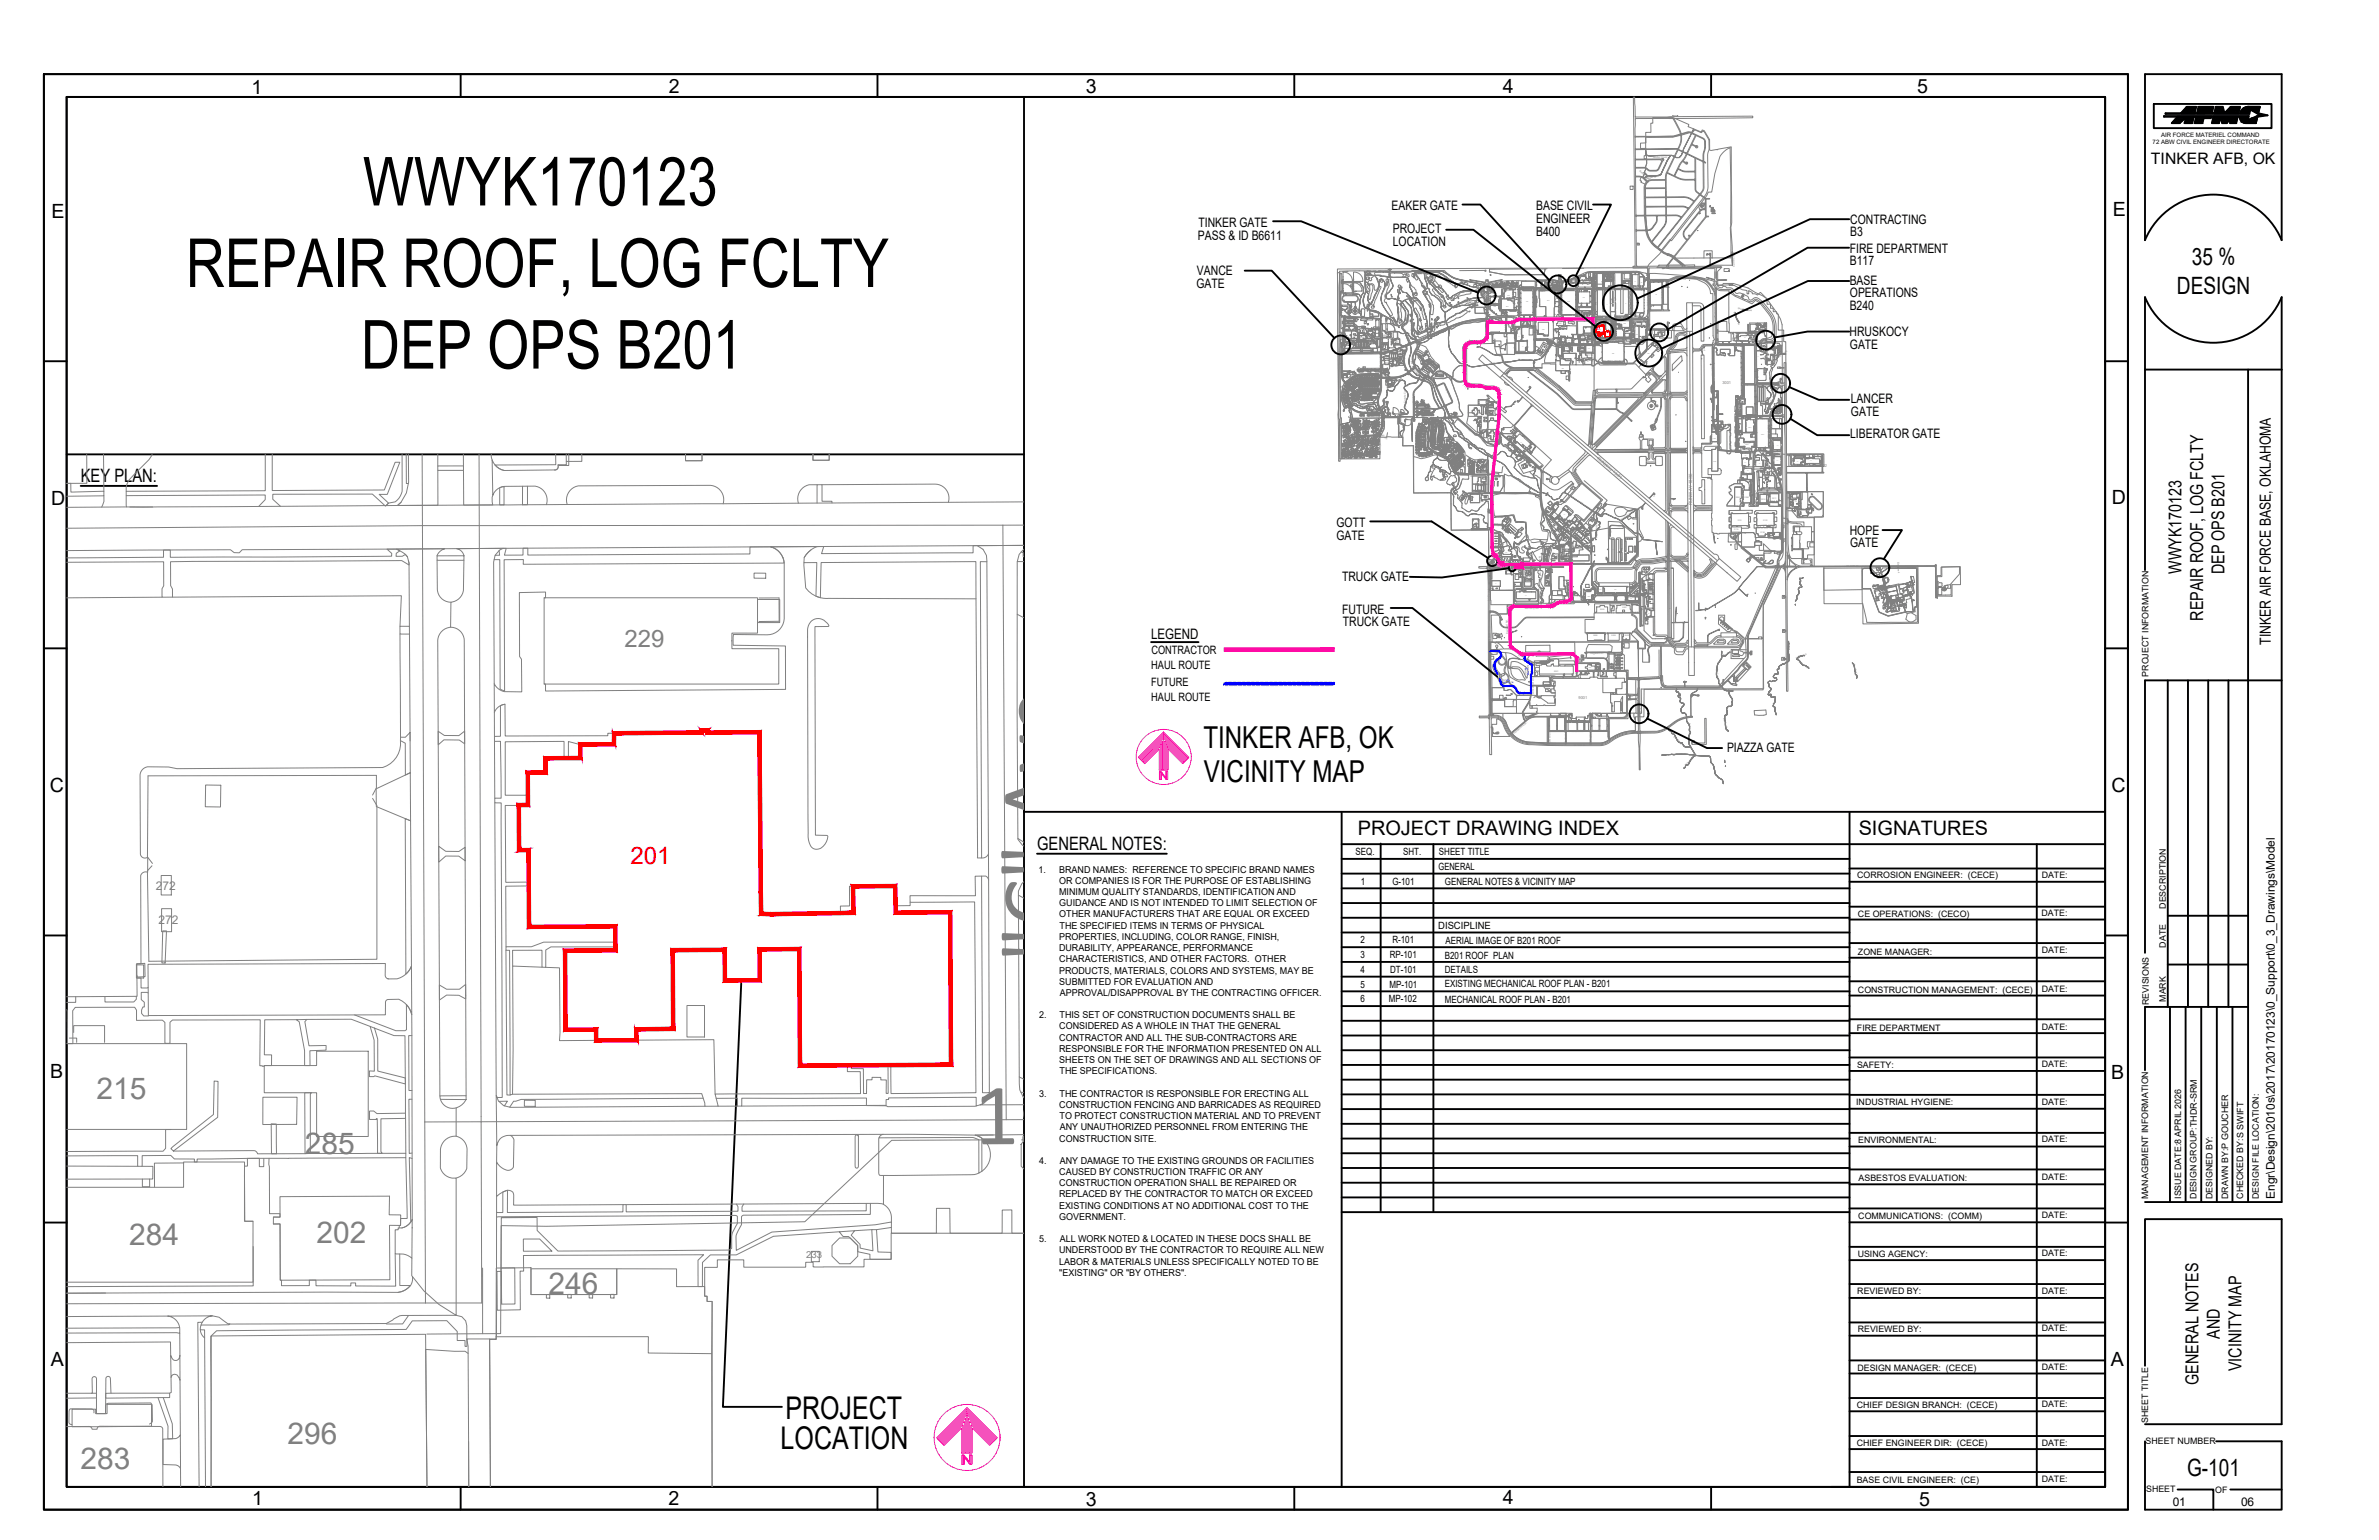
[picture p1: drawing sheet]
<svg xmlns="http://www.w3.org/2000/svg" width="864mm" height="559mm" viewBox="0 0 864 559" stroke-linecap="round" stroke-linejoin="round" font-family="sans-serif">
<defs><g id="words">
<g font-size="31.9" fill="#808080">
<text x="385.4" y="348.8" transform="rotate(-90 385.4 348.8)">&quot;C&quot; Ave.</text>
<text x="353.7" y="415.2">1st St.</text>
</g>
<g font-size="24.5">
<text x="131.7" y="74.6">WWYK170123</text>
<text x="67.5" y="104.1">REPAIR ROOF, LOG FCLTY</text>
<text x="131" y="133.7">DEP OPS B201</text>
</g>
<g font-size="11.3">
<text x="285.1" y="514.7">PROJECT</text>
<text x="283.4" y="525.9">LOCATION</text>
</g>
<g font-size="11">
<text x="436.8" y="271.3">TINKER AFB, OK</text>
<text x="437" y="283.9">VICINITY MAP</text>
</g>
<g font-size="10.9" fill="#808080">
<text x="35.1" y="398.6">215</text>
<text x="110.6" y="418.8">285</text>
<text x="46.9" y="451.8">284</text>
<text x="114.9" y="451">202</text>
<text x="199.1" y="469.5">246</text>
<text x="104.3" y="524">296</text>
<text x="29.2" y="533">283</text>
</g>
<g font-size="8.7">
<text x="795.7" y="96.1">35 %</text>
<text x="790.3" y="106.6">DESIGN</text>
<text x="793.9" y="535.6">G-101</text>
</g>
<text font-size="8.7" fill="#808080" x="226.7" y="234.9">229</text>
<text font-size="8.7" fill="#f00" x="228.9" y="313.7">201</text>
<g font-size="7.2">
<text x="492.9" y="303.1">PROJECT DRAWING INDEX</text>
<text x="674.7" y="303.1">SIGNATURES</text>
</g>
<g font-size="7.1">
<text x="91.3" y="34">1</text>
<text x="242.8" y="33.6">2</text>
<text x="394.2" y="33.6">3</text>
<text x="545.5" y="33.6">4</text>
<text x="696" y="33.9">5</text>
<text x="18.8" y="79.1">E</text>
<text x="767" y="78.2">E</text>
<text x="18.6" y="183.4">D</text>
<text x="766.6" y="183">D</text>
<text x="18.1" y="287.2">C</text>
<text x="766.5" y="287.5">C</text>
<text x="18.2" y="391.1">B</text>
<text x="766.4" y="391.6">B</text>
<text x="18.4" y="495.7">A</text>
<text x="766.2" y="495.8">A</text>
<text x="545.5" y="545.9">4</text>
<text x="91.6" y="546.1">1</text>
<text x="242.6" y="546.1">2</text>
<text x="394.2" y="546.5">3</text>
<text x="696.7" y="546.3">5</text>
</g>
<g font-size="6.7">
<text x="29.3" y="174.9">KEY PLAN:</text>
<text x="376.5" y="308.4">GENERAL NOTES:</text>
</g>
<g font-size="6.5">
<text x="791.9" y="208.2" transform="rotate(-90 791.9 208.2)">WWYK170123</text>
<text x="807.6" y="208.4" transform="rotate(-90 807.6 208.4)">DEP OPS B201</text>
<text x="799.7" y="225.2" transform="rotate(-90 799.7 225.2)">REPAIR ROOF, LOG FCLTY</text>
<text x="805.8" y="485.7" transform="rotate(-90 805.8 485.7)">AND</text>
<text x="813.6" y="497.6" transform="rotate(-90 813.6 497.6)">VICINITY MAP</text>
<text x="798.1" y="502.4" transform="rotate(-90 798.1 502.4)">GENERAL NOTES</text>
</g>
<text font-size="5.7" x="780.8" y="59.6">TINKER AFB, OK</text>
<text font-size="5.6" x="824.4" y="234" transform="rotate(-90 824.4 234)">TINKER AIR FORCE BASE, OKLAHOMA</text>
<text font-size="5.2" x="417.9" y="231.9">LEGEND</text>
<g font-size="4.7">
<text x="505.1" y="76.1">EAKER GATE</text>
<text x="557.6" y="76.4">BASE CIVIL</text>
<text x="435" y="82.5">TINKER GATE</text>
<text x="557.6" y="81">ENGINEER</text>
<text x="671.7" y="81.2">CONTRACTING</text>
<text x="434.8" y="87.2">PASS &amp; ID B6611</text>
<text x="505.6" y="84.7">PROJECT</text>
<text x="505.6" y="89.4">LOCATION</text>
<text x="557.6" y="85.6">B400</text>
<text x="671.6" y="85.8">B3</text>
<text x="671.5" y="91.7">FIRE DEPARTMENT</text>
<text x="434.5" y="99.9">VANCE</text>
<text x="671.5" y="96.3">B117</text>
<text x="434.3" y="104.5">GATE</text>
<text x="671.5" y="103.3">BASE</text>
<text x="671.5" y="107.9">OPERATIONS</text>
<text x="671.5" y="112.5">B240</text>
<text x="671.4" y="122.1">HRUSKOCY</text>
<text x="671.5" y="126.7">GATE</text>
<text x="671.8" y="146.4">LANCER</text>
<text x="671.9" y="151">GATE</text>
<text x="671.6" y="159">LIBERATOR GATE</text>
<text x="485.1" y="191.4">GOTT</text>
<text x="485.1" y="196">GATE</text>
<text x="671.5" y="194">HOPE</text>
<text x="671.6" y="198.6">GATE</text>
<text x="487.2" y="210.6">TRUCK GATE</text>
<text x="487.2" y="222.7">FUTURE</text>
<text x="487.5" y="227.3">TRUCK GATE</text>
<text x="626.9" y="272.9">PIAZZA GATE</text>
</g>
<g font-size="4.4" fill="#808080">
<text x="56.6" y="322.9">272</text>
<text x="57.5" y="335.3">272</text>
</g>
<g font-size="4.3">
<text x="825.7" y="435.1" transform="rotate(-90 825.7 435.1)">Engr\Design\2010s\2017\20170123\0_Support\0_3_Drawings\Model</text>
<text x="788.7" y="546.5">01</text>
<text x="813.5" y="546.5">06</text>
</g>
<g font-size="4.2">
<text x="418" y="237.4">CONTRACTOR</text>
<text x="417.9" y="242.7">HAUL ROUTE</text>
<text x="417.9" y="249">FUTURE</text>
<text x="417.9" y="254.3">HAUL ROUTE</text>
</g>
<g font-size="3.6">
<text x="492.1" y="310.3">SEQ.</text>
<text x="509.4" y="310.3">SHT.</text>
<text x="522.3" y="310.3">SHEET TITLE</text>
<text x="522.2" y="315.6">GENERAL</text>
<text x="494" y="321">1</text>
<text x="505.4" y="321">G-101</text>
<text x="524.5" y="321.2">GENERAL NOTES &amp; VICINITY MAP</text>
<text x="522.1" y="337">DISCIPLINE</text>
<text x="493.9" y="347.7">3</text>
<text x="493.9" y="342.3">2</text>
<text x="504.5" y="347.7">RP-101</text>
<text x="505.5" y="342.3">R-101</text>
<text x="524.5" y="347.9">B201 ROOF PLAN</text>
<text x="524.7" y="342.5">AERIAL IMAGE OF B201 ROOF</text>
<text x="493.9" y="353">4</text>
<text x="504.6" y="353">DT-101</text>
<text x="524.5" y="353.2">DETAILS</text>
<text x="493.9" y="358.3">5</text>
<text x="504.4" y="358.4">MP-101</text>
<text x="524.5" y="358.2">EXISTING MECHANICAL ROOF PLAN - B201</text>
<text x="493.9" y="363.7">6</text>
<text x="504.2" y="363.7">MP-102</text>
<text x="524.5" y="363.9">MECHANICAL ROOF PLAN - B201</text>
</g>
<text font-size="3.5" fill="#808080" x="292.7" y="456.4">233</text>
<g font-size="3.4">
<text x="377" y="316.6">1.</text>
<text x="384.5" y="316.6">BRAND NAMES: REFERENCE TO SPECIFIC BRAND NAMES</text>
<text x="384.5" y="320.7">OR COMPANIES IS FOR THE PURPOSE OF ESTABLISHING</text>
<text x="384.4" y="324.8">MINIMUM QUALITY STANDARDS, IDENTIFICATION AND</text>
<text x="384.5" y="328.8">GUIDANCE AND IS NOT INTENDED TO LIMIT SELECTION OF</text>
<text x="384.5" y="332.9">OTHER MANUFACTURERS THAT ARE EQUAL OR EXCEED</text>
<text x="384.4" y="341.1">PROPERTIES, INCLUDING, COLOR RANGE, FINISH,</text>
<text x="384.6" y="337">THE SPECIFIED ITEMS IN TERMS OF PHYSICAL</text>
<text x="384.4" y="345.1">DURABILITY, APPEARANCE, PERFORMANCE</text>
<text x="384.4" y="353.3">PRODUCTS, MATERIALS, COLORS AND SYSTEMS, MAY BE</text>
<text x="384.5" y="349.2">CHARACTERISTICS, AND OTHER FACTORS. OTHER</text>
<text x="384.5" y="357.3">SUBMITTED FOR EVALUATION AND</text>
<text x="384.7" y="361.4">APPROVAL/DISAPPROVAL BY THE CONTRACTING OFFICER.</text>
<text x="377.2" y="369.5">2.</text>
<text x="384.6" y="369.5">THIS SET OF CONSTRUCTION DOCUMENTS SHALL BE</text>
<text x="384.5" y="373.6">CONSIDERED AS A WHOLE IN THAT THE GENERAL</text>
<text x="384.5" y="377.6">CONTRACTOR AND ALL THE SUB-CONTRACTORS ARE</text>
<text x="384.4" y="381.7">RESPONSIBLE FOR THE INFORMATION PRESENTED ON ALL</text>
<text x="384.5" y="385.8">SHEETS ON THE SET OF DRAWINGS AND ALL SECTIONS OF</text>
<text x="384.6" y="389.8">THE SPECIFICATIONS.</text>
<text x="377.2" y="397.9">3.</text>
<text x="384.6" y="397.9">THE CONTRACTOR IS RESPONSIBLE FOR ERECTING ALL</text>
<text x="384.5" y="402">CONSTRUCTION FENCING AND BARRICADES AS REQUIRED</text>
<text x="384.6" y="406.1">TO PROTECT CONSTRUCTION MATERIAL AND TO PREVENT</text>
<text x="384.7" y="410.1">ANY UNAUTHORIZED PERSONNEL FROM ENTERING THE</text>
<text x="384.5" y="414.2">CONSTRUCTION SITE.</text>
<text x="377.3" y="422.3">4.</text>
<text x="384.7" y="422.3">ANY DAMAGE TO THE EXISTING GROUNDS OR FACILITIES</text>
<text x="384.5" y="426.4">CAUSED BY CONSTRUCTION TRAFFIC OR ANY</text>
<text x="384.5" y="430.4">CONSTRUCTION OPERATION SHALL BE REPAIRED OR</text>
<text x="384.4" y="434.5">REPLACED BY THE CONTRACTOR TO MATCH OR EXCEED</text>
<text x="384.4" y="438.6">EXISTING CONDITIONS AT NO ADDITIONAL COST TO THE</text>
<text x="384.5" y="442.6">GOVERNMENT.</text>
<text x="377.2" y="450.7">5.</text>
<text x="384.4" y="454.8">UNDERSTOOD BY THE CONTRACTOR TO REQUIRE ALL NEW</text>
<text x="384.7" y="450.7">ALL WORK NOTED &amp; LOCATED IN THESE DOCS SHALL BE</text>
<text x="384.5" y="458.9">LABOR &amp; MATERIALS UNLESS SPECIFICALLY NOTED TO BE</text>
<text x="384.5" y="462.9">&quot;EXISTING&quot; OR &quot;BY OTHERS&quot;.</text>
</g>
<g font-size="3.2">
<text x="779.9" y="245.5" transform="rotate(-90 779.9 245.5)">PROJECT INFORMATION</text>
<text x="674.2" y="318.7">CORROSION ENGINEER: (CECE)</text>
<text x="741.1" y="318.6">DATE:</text>
<text x="786.2" y="329.8" transform="rotate(-90 786.2 329.8)">DESCRIPTION</text>
<text x="674.5" y="332.6">CE OPERATIONS: (CECO)</text>
<text x="741.1" y="332.4">DATE:</text>
<text x="674.5" y="346.5">ZONE MANAGER:</text>
<text x="741.1" y="345.8">DATE:</text>
<text x="786.2" y="343.9" transform="rotate(-90 786.2 343.9)">DATE</text>
<text x="741.1" y="359.8">DATE:</text>
<text x="674.5" y="360.2">CONSTRUCTION MANAGEMENT: (CECE)</text>
<text x="780" y="364.7" transform="rotate(-90 780 364.7)">REVISIONS</text>
<text x="786.2" y="363.5" transform="rotate(-90 786.2 363.5)">MARK</text>
<text x="674.1" y="374">FIRE DEPARTMENT</text>
<text x="741.1" y="373.7">DATE:</text>
<text x="674.1" y="387.5">SAFETY:</text>
<text x="741.1" y="387.1">DATE:</text>
<text x="673.8" y="401.1">INDUSTRIAL HYGIENE:</text>
<text x="741.1" y="400.8">DATE:</text>
<text x="674.5" y="414.8">ENVIRONMENTAL:</text>
<text x="741.1" y="414.6">DATE:</text>
<text x="674.7" y="428.5">ASBESTOS EVALUATION:</text>
<text x="741.1" y="428.3">DATE:</text>
<text x="779.7" y="435" transform="rotate(-90 779.7 435)">MANAGEMENT INFORMATION</text>
<text x="791.7" y="435" transform="rotate(-90 791.7 435)">ISSUE DATE:8 APRIL 2026</text>
<text x="797.4" y="435" transform="rotate(-90 797.4 435)">DESIGN GROUP:THDR-SRM</text>
<text x="803.1" y="435.1" transform="rotate(-90 803.1 435.1)">DESIGNED BY:</text>
<text x="808.8" y="435.1" transform="rotate(-90 808.8 435.1)">DRAWN BY:P GOUCHER</text>
<text x="814.3" y="435" transform="rotate(-90 814.3 435)">CHECKED BY:S SWIFT</text>
<text x="820" y="435" transform="rotate(-90 820 435)">DESIGN FILE LOCATION:</text>
<text x="674.6" y="442.2">COMMUNICATIONS: (COMM)</text>
<text x="741.1" y="442.1">DATE:</text>
<text x="741.1" y="455.8">DATE:</text>
<text x="674.4" y="456.1">USING AGENCY:</text>
<text x="674.2" y="469.6">REVIEWED BY:</text>
<text x="741.1" y="469.7">DATE:</text>
<text x="674.4" y="483.4">REVIEWED BY:</text>
<text x="741.1" y="483">DATE:</text>
<text x="674.3" y="497.4">DESIGN MANAGER: (CECE)</text>
<text x="741.1" y="497.1">DATE:</text>
<text x="674" y="510.9">CHIEF DESIGN BRANCH: (CECE)</text>
<text x="741.1" y="510.7">DATE:</text>
<text x="779.9" y="516.3" transform="rotate(-90 779.9 516.3)">SHEET TITLE</text>
<text x="674" y="524.9">CHIEF ENGINEER DIR: (CECE)</text>
<text x="741.1" y="524.8">DATE:</text>
<text x="778.9" y="523.9">SHEET NUMBER</text>
<text x="674" y="538.1">BASE CIVIL ENGINEER: (CE)</text>
<text x="741.1" y="537.8">DATE:</text>
<text x="779.1" y="541.5">SHEET</text>
<text x="804.1" y="541.7">OF</text>
</g>
<g font-size="2.2">
<text x="781.4" y="52.2">72 ABW CIVIL ENGINEER DIRECTORATE</text>
<text x="784.5" y="49.6">AIR FORCE MATERIEL COMMAND</text>
</g>
<g font-size="1.6" fill="#808080">
<text x="579.6" y="166.5" transform="rotate(41 579.6 166.5)">RUNWAY 13/31</text>
<text x="614.3" y="183.3" transform="rotate(-90 614.3 183.3)">RUNWAY 18/36</text>
</g>
<g font-size="1.4" fill="#808080">
<text x="625.2" y="139.2">3001</text>
<text x="659.3" y="169.4">53902</text>
<text x="573" y="253.7">9001</text>
</g>
<g font-size="1.1" fill="#808080">
<text x="585.4" y="99.1">7th St.</text>
<text x="614.7" y="101.1" transform="rotate(11 614.7 101.1)">Perimeter Rd.</text>
<text x="557.2" y="105">5th Ave.</text>
<text x="580.5" y="105.1">5th Ave</text>
<text x="582.5" y="103.2" transform="rotate(-90 582.5 103.2)">&quot;D&quot; Drive</text>
<text x="583" y="102.2">6th St.</text>
<text x="586.2" y="103.7" transform="rotate(-89 586.2 103.7)">&quot;C&quot; Ave.</text>
<text x="589.1" y="102.2">6th St.</text>
<text x="487" y="111.7" transform="rotate(-89 487 111.7)">Ball Park Rd.</text>
<text x="551.7" y="111.9" transform="rotate(-90 551.7 111.9)">&quot;L&quot; Ave.</text>
<text x="557.5" y="112.1" transform="rotate(-90 557.5 112.1)">&quot;H&quot; Ave.</text>
<text x="566.6" y="112.1" transform="rotate(-90 566.6 112.1)">&quot;F&quot; Ave.</text>
<text x="572.8" y="110" transform="rotate(-90 572.8 110)">&quot;E&quot;Ave</text>
<text x="573.5" y="111.8">3rd Ave.</text>
<text x="592.5" y="111.3" transform="rotate(-90 592.5 111.3)">&quot;B&quot; Ave.</text>
<text x="598.7" y="110.9" transform="rotate(-90 598.7 110.9)">&quot;A&quot; Ave.</text>
<text x="491.9" y="115.4" transform="rotate(3 491.9 115.4)">34th St.</text>
<text x="540.1" y="114.3" transform="rotate(-91 540.1 114.3)">Air Depot</text>
<text x="546.9" y="119.6" transform="rotate(-89 546.9 119.6)">&quot;M&quot; Ave</text>
<text x="552.5" y="118.8" transform="rotate(-1 552.5 118.8)">1st St.</text>
<text x="568.9" y="116.1">Arnold St.</text>
<text x="623.2" y="117.7" transform="rotate(-90 623.2 117.7)">Industrial Blvd.</text>
<text x="488.1" y="122.6" transform="rotate(-90 488.1 122.6)">Dormitory Rd.</text>
<text x="495.1" y="121.3" transform="rotate(16 495.1 121.3)">Dormitory Rd.</text>
<text x="512.8" y="120.2" transform="rotate(-90 512.8 120.2)">Picnic Rd.</text>
<text x="520.4" y="121.8" transform="rotate(-24 520.4 121.8)">Arnold St.</text>
<text x="543.4" y="121.1">1st St.</text>
<text x="550.4" y="125.2" transform="rotate(-90 550.4 125.2)">South St.</text>
<text x="566.9" y="125.3">Sentry Rd.</text>
<text x="584.8" y="123.1">1st St.</text>
<text x="585.9" y="120.9" transform="rotate(-90 585.9 120.9)">&quot;C&quot; Ave.</text>
<text x="593.6" y="123.9">1st St.</text>
<text x="629.1" y="125.4">Entrance Road &quot;C&quot;</text>
<text x="510" y="130.3" transform="rotate(-88 510 130.3)">g</text>
<text x="510" y="130.8" transform="rotate(-90 510 130.8)">n</text>
<text x="510" y="131.2" transform="rotate(-95 510 131.2)">i</text>
<text x="510" y="129.7" transform="rotate(-83 510 129.7)">s</text>
<text x="510" y="131.7" transform="rotate(-98 510 131.7)">l</text>
<text x="510.1" y="128.8" transform="rotate(-76 510.1 128.8)">A</text>
<text x="510.3" y="128.2" transform="rotate(-72 510.3 128.2)">v</text>
<text x="510.4" y="127.7" transform="rotate(-69 510.4 127.7)">e</text>
<text x="510.7" y="127.1" transform="rotate(-66 510.7 127.1)">.</text>
<text x="512.7" y="130.6" transform="rotate(-97 512.7 130.6)">.</text>
<text x="512.8" y="131.2" transform="rotate(-102 512.8 131.2)">e</text>
<text x="512.9" y="131.7" transform="rotate(-104 512.9 131.7)">v</text>
<text x="487.4" y="135.2" transform="rotate(-91 487.4 135.2)">Doolittle Ave.</text>
<text x="501.5" y="134.7" transform="rotate(-90 501.5 134.7)">McNarney Ave.</text>
<text x="510.2" y="132.6" transform="rotate(-101 510.2 132.6)">w</text>
<text x="510.3" y="132.9" transform="rotate(-106 510.3 132.9)">a</text>
<text x="510.5" y="133.5" transform="rotate(-108 510.5 133.5)">R</text>
<text x="513.1" y="132.2" transform="rotate(-108 513.1 132.2)">A</text>
<text x="513.3" y="132.8" transform="rotate(-115 513.3 132.8)">l</text>
<text x="513.5" y="133.2" transform="rotate(-118 513.5 133.2)">l</text>
<text x="513.9" y="133.8" transform="rotate(-122 513.9 133.8)">e</text>
<text x="514.1" y="134.1" transform="rotate(-125 514.1 134.1)">h</text>
<text x="514.4" y="134.5" transform="rotate(-128 514.4 134.5)">c</text>
<text x="514.7" y="134.8" transform="rotate(-131 514.7 134.8)">t</text>
<text x="514.9" y="135.1" transform="rotate(-133 514.9 135.1)">i</text>
<text x="515.5" y="135.6" transform="rotate(-138 515.5 135.6)">M</text>
<text x="523.4" y="134.9" transform="rotate(34 523.4 134.9)">Vandenberg Dr.</text>
<text x="622.2" y="136.3" transform="rotate(-90 622.2 136.3)">West Dr.</text>
<text x="633.2" y="137.2" transform="rotate(-90 633.2 137.2)">Staff Dr.</text>
<text x="637.7" y="137" transform="rotate(-90 637.7 137)">East Dr.</text>
<text x="526.8" y="144" transform="rotate(-115 526.8 144)">Wolfe Dr.</text>
<text x="638.5" y="139.7">Bradley Dr.</text>
<text x="490.4" y="146.2" transform="rotate(-58 490.4 146.2)">Airey Cir.</text>
<text x="491.6" y="149.5" transform="rotate(8 491.6 149.5)">Twining Dr.</text>
<text x="494" y="144.4" transform="rotate(1 494 144.4)">Doolittle Ave</text>
<text x="513.4" y="146.3" transform="rotate(-90 513.4 146.3)">Cook Ave.</text>
<text x="514.3" y="148.5" transform="rotate(1 514.3 148.5)">Spaatz Dr.</text>
<text x="514.8" y="147.1" transform="rotate(-1 514.8 147.1)">Spaatz Ct.</text>
<text x="524.2" y="145.8" transform="rotate(-115 524.2 145.8)">Mitchell Ave.</text>
<text x="515.4" y="150.1" transform="rotate(-1 515.4 150.1)">Chidlaw Ct.</text>
<text x="533" y="156" transform="rotate(30 533 156)">Reserve Rd</text>
<text x="638.1" y="151.2" transform="rotate(-1 638.1 151.2)">Entrance Road &quot;A&quot;</text>
<text x="495.8" y="157.7" transform="rotate(-84 495.8 157.7)">Lawrence</text>
<text x="497" y="160.7" transform="rotate(14 497 160.7)">Holden Dr.</text>
<text x="499.3" y="157" transform="rotate(-79 499.3 157)">McNickle</text>
<text x="500.3" y="157.3" transform="rotate(33 500.3 157.3)">Smith Ct.</text>
<text x="515.3" y="159.1" transform="rotate(-84 515.3 159.1)">Brown Dr.</text>
<text x="517.8" y="160.1" transform="rotate(-87 517.8 160.1)">James Dr.</text>
<text x="523.3" y="160.8" transform="rotate(-89 523.3 160.8)">Weyland Loop</text>
<text x="527" y="160.8" transform="rotate(-106 527 160.8)">Raven Ct.</text>
<text x="543.8" y="156.9" transform="rotate(-84 543.8 156.9)">Air Depot</text>
<text x="642.9" y="160.2" transform="rotate(-90 642.9 160.2)">Warehouse Rd.</text>
<text x="490.5" y="162.3" transform="rotate(-75 490.5 162.3)">Mundell</text>
<text x="494.6" y="162.1" transform="rotate(-85 494.6 162.1)">Miller Dr.</text>
<text x="495.9" y="164.7" transform="rotate(1 495.9 164.7)">Nabors Dr.</text>
<text x="496.2" y="163.1" transform="rotate(-76 496.2 163.1)">Jones</text>
<text x="526" y="166.2" transform="rotate(-53 526 166.2)">Raptor Ct.</text>
<text x="527.6" y="167.7" transform="rotate(-38 527.6 167.7)">Falcon Dr.</text>
<text x="631.5" y="164.3">Turbine Dr.</text>
<text x="638.1" y="163.7" transform="rotate(7 638.1 163.7)">Turbine Dr.</text>
<text x="528" y="172.1" transform="rotate(1 528 172.1)">Mitchell Ave</text>
<text x="528.4" y="170.4" transform="rotate(-43 528.4 170.4)">Blackbird Dr.</text>
<text x="534.6" y="172.9" transform="rotate(-91 534.6 172.9)">Night Hawk Ct.</text>
<text x="534.1" y="179.4" transform="rotate(-1 534.1 179.4)">Vanaman Rd.</text>
<text x="540.6" y="175.9" transform="rotate(-91 540.6 175.9)">Old Air Depot</text>
<text x="547.1" y="179.1">Vanaman Rd.</text>
<text x="541.7" y="188" transform="rotate(-91 541.7 188)">Air Depot</text>
<text x="542" y="190.5" transform="rotate(9 542 190.5)">Codding Rd.</text>
<text x="562.3" y="190" transform="rotate(64 562.3 190)">Rapcon Rd.</text>
<text x="566.8" y="191.5" transform="rotate(41 566.8 191.5)">Reserve Rd.</text>
<text x="594.8" y="196.4" transform="rotate(-90 594.8 196.4)">Tower Rd.</text>
<text x="578" y="199.4" transform="rotate(-92 578 199.4)">Pond Rd.</text>
<text x="540.2" y="206.1" transform="rotate(-53 540.2 206.1)">Air Depot</text>
<text x="566.8" y="205">Patrol Rd.</text>
<text x="670.4" y="205.8">SE 59th St.</text>
<text x="570.5" y="212.6" transform="rotate(-90 570.5 212.6)">Hercules Rd.</text>
<text x="684.5" y="211.5" transform="rotate(-110 684.5 211.5)">Hilltop Rd.</text>
<text x="540.8" y="217.9" transform="rotate(-90 540.8 217.9)">Air Depot</text>
<text x="553.5" y="221">Mercury Rd.</text>
<text x="579" y="218.8">Mercury Rd.</text>
<text x="595.8" y="217.9" transform="rotate(-91 595.8 217.9)">Alert Rd.</text>
<text x="640.3" y="218.3" transform="rotate(-66 640.3 218.3)">Munitions Rd.</text>
<text x="547.4" y="229.9" transform="rotate(-90 547.4 229.9)">Railyard Rd.</text>
<text x="541.1" y="235.9" transform="rotate(-90 541.1 235.9)">Air Depot Blvd</text>
<text x="556.6" y="238.2">Globemaster Dr.</text>
<text x="577.3" y="237.1">Pegasus Dr.</text>
<text x="572.6" y="244.4" transform="rotate(-90 572.6 244.4)">Powerhouse Dr.</text>
<text x="573.6" y="240.9">Central Plant Dr.</text>
<text x="575.5" y="243.8">Extender Dr.</text>
<text x="584.2" y="243.1" transform="rotate(-90 584.2 243.1)">Propulsion Dr.</text>
<text x="590.9" y="250.5" transform="rotate(-90 590.9 250.5)">Commodity Dr.</text>
<text x="595.2" y="246.8" transform="rotate(-4 595.2 246.8)">Munitions Rd. Ext.</text>
<text x="541.7" y="254.1">Starlifter Dr.</text>
<text x="556.8" y="252.4" transform="rotate(-90 556.8 252.4)">Tail Feather Dr.</text>
<text x="561.6" y="260.4">Joint STARS Dr.</text>
<text x="549.3" y="266.6" transform="rotate(-40 549.3 266.6)">Thunderbolt Dr.</text>
<text x="562.8" y="269.9" transform="rotate(-90 562.8 269.9)">Corsair Dr.</text>
<text x="569" y="265.6">Stratofortress Dr.</text>
<text x="584.3" y="268.2" transform="rotate(-90 584.3 268.2)">Intruder Dr.</text>
<text x="568.6" y="270.2" transform="rotate(-90 568.6 270.2)">Phantom Dr.</text>
<text x="571.3" y="270.6">SE 74th St</text>
<text x="577.7" y="270.2" transform="rotate(-90 577.7 270.2)">Skymaster Dr.</text>
</g>
<g font-size=".9" fill="#808080">
<text x="600.1" y="57.3" transform="rotate(-1 600.1 57.3)">Soldier Creek</text>
<text x="595" y="61.9" transform="rotate(45 595 61.9)">Soldier Creek</text>
<text x="597.7" y="65.1" transform="rotate(-13 597.7 65.1)">Soldier Creek</text>
<text x="629.7" y="96.7" transform="rotate(-91 629.7 96.7)">Soldier Creek</text>
<text x="528" y="111.3" transform="rotate(-27 528 111.3)">Kuhlman Creek</text>
<text x="629.3" y="113.1" transform="rotate(69 629.3 113.1)">Soldier Creek</text>
<text x="630.8" y="112.2" transform="rotate(8 630.8 112.2)">Soldier Creek</text>
<text x="509.5" y="120.1" transform="rotate(68 509.5 120.1)">Crutcho Creek</text>
<text x="561.2" y="128.6" transform="rotate(-58 561.2 128.6)">Kuhlman Creek</text>
<text x="644.4" y="130.4" transform="rotate(-31 644.4 130.4)">Soldier Creek</text>
<text x="540.6" y="132.4" transform="rotate(-8 540.6 132.4)">Kuhlman Creek</text>
<text x="643" y="139.2" transform="rotate(83 643 139.2)">Soldier Creek</text>
<text x="491.1" y="147.3" transform="rotate(1 491.1 147.3)">West Crutcho Creek</text>
<text x="510.4" y="148.4" transform="rotate(-91 510.4 148.4)">West Crutcho Creek</text>
<text x="641.5" y="150.2" transform="rotate(-71 641.5 150.2)">Soldier Creek</text>
<text x="550.9" y="174.2" transform="rotate(33 550.9 174.2)">East Crutcho Creek</text>
<text x="570.8" y="180.7" transform="rotate(33 570.8 180.7)">East Crutcho Creek</text>
<text x="588.4" y="189.2" transform="rotate(-36 588.4 189.2)">East Crutcho Creek</text>
<text x="579.8" y="195.2" transform="rotate(-89 579.8 195.2)">East Crutcho Creek</text>
<text x="558.8" y="201.7" transform="rotate(88 558.8 201.7)">East Crutcho Creek</text>
<text x="688.8" y="203.8" transform="rotate(87 688.8 203.8)">Elm Creek</text>
<text x="574.5" y="212.1" transform="rotate(-62 574.5 212.1)">East Crutcho Creek</text>
<text x="559.5" y="220.6" transform="rotate(-81 559.5 220.6)">East Crutcho Creek</text>
<text x="625.7" y="238.2" transform="rotate(-27 625.7 238.2)">Elm Creek</text>
<text x="649.5" y="238.4" transform="rotate(-90 649.5 238.4)">Elm Creek</text>
<text x="652.2" y="239.1" transform="rotate(-21 652.2 239.1)">Elm Creek</text>
<text x="623" y="242.6" transform="rotate(85 623 242.6)">Elm Creek</text>
<text x="653" y="240.1" transform="rotate(37 653 240.1)">Elm Creek</text>
<text x="672.7" y="241" transform="rotate(75 672.7 241)">Elm Creek</text>
<text x="613" y="262.3" transform="rotate(88 613 262.3)">Elm Creek</text>
<text x="625.6" y="260.4" transform="rotate(77 625.6 260.4)">Elm Creek</text>
<text x="607.6" y="267.3" transform="rotate(46 607.6 267.3)">Elm Creek</text>
<text x="607" y="274.1" transform="rotate(-2 607 274.1)">Elm Creek</text>
<text x="612.1" y="278" transform="rotate(-47 612.1 278)">Elm Creek</text>
</g>
<g font-size=".8" fill="#808080">
<text x="607.1" y="127.7" transform="rotate(-5 607.1 127.7)">TAXIWAY A</text>
<text x="614.8" y="127.3" transform="rotate(-1 614.8 127.3)">TAXIWAY A</text>
<text x="560.2" y="136.1" transform="rotate(38 560.2 136.1)">TAXIWAY M</text>
<text x="598.9" y="134.4" transform="rotate(45 598.9 134.4)">TAXIWAY J</text>
<text x="591.8" y="143.6">TAXIWAY B</text>
<text x="578.2" y="154.2" transform="rotate(-86 578.2 154.2)">TAXIWAY K</text>
<text x="589.7" y="151.3" transform="rotate(-45 589.7 151.3)">TAXIWAY H</text>
<text x="593.4" y="163.9">TAXIWAY C</text>
<text x="614.3" y="163.7" transform="rotate(-1 614.3 163.7)">TAXIWAY C</text>
<text x="572.6" y="168.6" transform="rotate(-45 572.6 168.6)">TAXIWAY H</text>
<text x="607" y="184.7">TAXIWAY D</text>
<text x="616.2" y="184.6">TAXIWAY D</text>
<text x="598.6" y="204" transform="rotate(-6 598.6 204)">TAXIWAY E</text>
<text x="607.3" y="203.1" transform="rotate(-1 607.3 203.1)">TAXIWAY E</text>
<text x="609.2" y="203.6" transform="rotate(40 609.2 203.6)">TAXIWAY EE</text>
<text x="619" y="208.2" transform="rotate(-48 619 208.2)">TAXIWAY EE</text>
<text x="606" y="212.7" transform="rotate(-90 606 212.7)">TAXIWAY G</text>
<text x="600" y="233.9">TAXIWAY F</text>
<text x="608.1" y="234.7">TAXIWAY F</text>
<text x="616.1" y="234.4">TAXIWAY F</text>
</g>
<g font-size=".7" fill="#808080">
<text x="502.1" y="122">6004</text>
<text x="506.1" y="124.2">6001</text>
<text x="507.4" y="128.1">5701</text>
<text x="630.1" y="180.8">2283</text>
<text x="633.3" y="180.8">2280</text>
<text x="639.3" y="181.6">2210</text>
<text x="643.3" y="181.2">2211</text>
<text x="640.1" y="189.1">2122</text>
<text x="629.5" y="192.3">2115</text>
<text x="639.1" y="193.4">2136</text>
<text x="580.9" y="221.2">9505</text>
<text x="589" y="220.5">9501</text>
<text x="578.4" y="230.9">9506</text>
<text x="585" y="230.8">9504</text>
<text x="589.8" y="230.8">9502</text>
<text x="564.2" y="243.8">9201</text>
</g>
<g font-size=".7" fill="#00f">
<text x="554.1" y="244.9" transform="rotate(-90 554.1 244.9)">(FUTURE</text>
<text x="555" y="244.9" transform="rotate(-90 555 244.9)">HAUL ROUTE)</text>
<text x="545.5" y="247.9">HAUL ROUTE)</text>
<text x="545.5" y="247">(FUTURE</text>
</g>
<text font-size=".6" fill="#808080" x="494" y="122.7">5905</text>
<g font-size=".5" fill="#808080">
<text x="547.3" y="107.5">690</text>
<text x="574.5" y="108">412</text>
<text x="595.6" y="102.8">16</text>
<text x="600.9" y="107.2">18</text>
<text x="546.7" y="111.3">685</text>
<text x="554" y="109.7">510</text>
<text x="561.6" y="109.3">506</text>
<text x="569" y="109.5">416</text>
<text x="594.4" y="110">10</text>
<text x="489.5" y="116.2">5931</text>
<text x="489.5" y="117.9">5930</text>
<text x="559.9" y="119.7">469</text>
<text x="566" y="117.5">462</text>
<text x="570.3" y="117.2">461</text>
<text x="589.4" y="117.6">200</text>
<text x="593.8" y="121.4">214</text>
<text x="585.2" y="128.4">230</text>
<text x="598" y="128.3">240</text>
<text x="566.9" y="133.7">260</text>
<text x="634.7" y="155.2">3221</text>
<text x="621.8" y="159.3">3105</text>
<text x="633.6" y="161.6">3220</text>
<text x="639.3" y="157.9">3705</text>
<text x="621.9" y="167.6">3102</text>
<text x="576.4" y="216.5">830</text>
</g>
<g font-size=".4" fill="#808080">
<text x="488.1" y="111.1">5942</text>
<text x="491.5" y="113.9">5929</text>
<text x="497.3" y="114.5">5935</text>
<text x="567.2" y="123.4">280</text>
<text x="570.7" y="124.5">288</text>
<text x="571.7" y="122.9">216</text>
<text x="574.3" y="122.5">215</text>
<text x="574.7" y="124.3">284</text>
<text x="576.8" y="123.2">285</text>
<text x="576.9" y="124.3">202</text>
<text x="502.9" y="131.6">5703</text>
<text x="505.9" y="131.9">5702</text>
<text x="508.2" y="131.2">5715</text>
<text x="568.5" y="126.7">255</text>
<text x="569" y="130.6">265</text>
<text x="572.4" y="130.6">268</text>
<text x="573" y="129.5">221</text>
<text x="574.1" y="127">283</text>
<text x="576.1" y="131.5">289</text>
<text x="576.7" y="129.1">220</text>
<text x="651.5" y="182.2">8400</text>
<text x="546.4" y="200.5">1094</text>
<text x="580.7" y="214">824</text>
<text x="586.1" y="214">820</text>
<text x="584.9" y="221.3">9503</text>
<text x="591.9" y="217.4">825</text>
<text x="598.2" y="222.7">976</text>
<text x="543.5" y="245.3">9004</text>
<text x="576.8" y="242.5">9301</text>
</g>
<g font-size=".3" fill="#808080">
<text x="495" y="98.8">6624</text>
<text x="486.9" y="102.5">35916</text>
<text x="490.8" y="102.5">35921</text>
<text x="562.3" y="103.1">591</text>
<text x="562.3" y="105.3">504</text>
<text x="570.9" y="102">400</text>
<text x="575.3" y="102.3">414</text>
<text x="584" y="104">23</text>
<text x="490" y="109.9">35913</text>
<text x="495.3" y="117.2">5922</text>
<text x="521.2" y="115.8">6642</text>
<text x="580.6" y="117.1">229</text>
<text x="590.6" y="119.7">210</text>
<text x="595" y="117">339</text>
<text x="639.5" y="119.5">3904</text>
<text x="490.3" y="124.6">5909</text>
<text x="491.1" y="123.3">5908</text>
<text x="491.4" y="121.4">5897</text>
<text x="492.4" y="125.2">5946</text>
<text x="494.3" y="125.2">5947</text>
<text x="496.7" y="123.3">5904</text>
<text x="497.4" y="124.5">5903</text>
<text x="502.2" y="126">6002</text>
<text x="518.6" y="120.1">6601</text>
<text x="596.8" y="122.6">250</text>
<text x="602.2" y="121.7">117</text>
<text x="503" y="129.9">5711</text>
<text x="517.3" y="129.8">5603</text>
<text x="490.2" y="135.7">5800</text>
<text x="493.8" y="134.9">5832</text>
<text x="496.8" y="135">5828</text>
<text x="498.1" y="134.6">5826</text>
<text x="499.7" y="134.9">5824</text>
<text x="518.5" y="133.9">5604</text>
<text x="504.3" y="138.7">5510</text>
<text x="622.5" y="143.2">3113</text>
<text x="503.1" y="149.2">5520</text>
<text x="535.2" y="149.5">7016</text>
<text x="538" y="147.5">7003</text>
<text x="539.1" y="149.7">7005</text>
<text x="541" y="149.8">1014</text>
<text x="644.9" y="147">3334</text>
<text x="536.3" y="154.4">7041</text>
<text x="537" y="153.1">7037</text>
<text x="537" y="154.5">7038</text>
<text x="537.1" y="155.9">7042</text>
<text x="538.8" y="151.6">7007</text>
<text x="538.8" y="152.9">7014</text>
<text x="541.3" y="152.3">1001</text>
<text x="545.2" y="155.8">7028</text>
<text x="549.8" y="155.6">994</text>
<text x="541.3" y="157.6">7017</text>
<text x="548.4" y="156.7">7043</text>
<text x="549.2" y="156.1">990</text>
<text x="551.9" y="160.8">1083</text>
<text x="548.2" y="162.4">1055</text>
<text x="641.4" y="165">3706</text>
<text x="537" y="168.7">1101</text>
<text x="645.7" y="170.7">3761</text>
<text x="536.8" y="176.8">1130</text>
<text x="564.4" y="184">1082</text>
<text x="565.2" y="182.5">1071</text>
<text x="582.5" y="182.9">1085</text>
<text x="595.8" y="185.1">948-W</text>
<text x="600.1" y="180.3">948-E</text>
<text x="656" y="185">8437</text>
<text x="563.9" y="187.1">1053</text>
<text x="568.2" y="191.1">1066</text>
<text x="569.3" y="190.2">1067</text>
<text x="570.1" y="189.8">1069</text>
<text x="570.6" y="191.8">1103</text>
<text x="571.1" y="188.5">1068</text>
<text x="572.9" y="189.3">1044</text>
<text x="573.1" y="190.9">1070</text>
<text x="574.5" y="191.6">1058</text>
<text x="577.8" y="189.1">1091</text>
<text x="565.8" y="192.4">1043</text>
<text x="566" y="195.1">1047</text>
<text x="568" y="194.5">1048</text>
<text x="568.1" y="197.3">1127</text>
<text x="568.9" y="197.9">1126</text>
<text x="569.2" y="192.1">1056</text>
<text x="573.2" y="194.1">1059</text>
<text x="575.7" y="194">1112</text>
<text x="588.3" y="197.7">1134</text>
<text x="552.1" y="203.4">1093</text>
<text x="563.8" y="199">1072</text>
<text x="563.8" y="202.5">1107</text>
<text x="567" y="203">1105</text>
<text x="568.6" y="199.8">1122</text>
<text x="568.8" y="201.4">1137</text>
<text x="568.8" y="203.3">1100</text>
<text x="570.7" y="200.4">1104</text>
<text x="571.2" y="198.2">1115</text>
<text x="585.2" y="199.6">1118</text>
<text x="586.8" y="200.5">1119</text>
<text x="588.2" y="202.6">1135</text>
<text x="588.3" y="199.8">1139</text>
<text x="589.7" y="198.4">1140</text>
<text x="589.8" y="202.2">1132</text>
<text x="591.6" y="200">1145</text>
<text x="593.3" y="199.3">1146</text>
<text x="548.9" y="205.9">1163</text>
<text x="550.5" y="209.4">810</text>
<text x="555.1" y="208.1">808</text>
<text x="578.8" y="212.2">837</text>
<text x="593.6" y="212.1">838</text>
<text x="593.6" y="215.1">821</text>
<text x="597.4" y="213.4">989</text>
<text x="680.6" y="213.1">4007</text>
<text x="682.9" y="212.6">4004</text>
<text x="692.7" y="212">4057</text>
<text x="693.1" y="214">4064</text>
<text x="683.8" y="216.3">4008</text>
<text x="685.7" y="219.6">4012</text>
<text x="686.5" y="221.3">4069</text>
<text x="688.9" y="219.1">4029</text>
<text x="543.7" y="231.3">5000</text>
<text x="587.3" y="238.9">9401</text>
<text x="579.5" y="241.1">9302</text>
<text x="587.2" y="242.4">9402</text>
</g>
<text font-size=".3" fill="#f00" x="580.7" y="119.7">201</text>
<g font-size=".2" fill="#808080">
<text x="576.7" y="100.7">403</text>
<text x="577.7" y="99.8">413</text>
<text x="539" y="106.5">6611</text>
<text x="488.8" y="119.6">5914</text>
<text x="491.4" y="119.6">5913</text>
<text x="494.6" y="118.8">5924</text>
<text x="502.8" y="115.6">61018</text>
<text x="503.1" y="116.5">6026</text>
<text x="512.8" y="116">6603</text>
<text x="513" y="117.3">6604</text>
<text x="549.1" y="118.3">473</text>
<text x="553.5" y="117.5">472</text>
<text x="575.4" y="114.3">420</text>
<text x="486.7" y="124.6">5815</text>
<text x="591.5" y="122">213</text>
<text x="596.1" y="124.2">241</text>
<text x="640.7" y="123.8">43120</text>
<text x="640.9" y="124.2">3120</text>
<text x="643.8" y="125.9">62516</text>
<text x="645.1" y="125.5">62513</text>
<text x="637.9" y="129.4">99999</text>
<text x="639" y="127">3507</text>
<text x="640.8" y="131.7">62526</text>
<text x="640.9" y="131">62525</text>
<text x="641.2" y="130">62514</text>
<text x="641.5" y="130.3">62501OK</text>
<text x="641.9" y="130.7">62512</text>
<text x="642.9" y="131.6">62501X</text>
<text x="643" y="126.2">62515</text>
<text x="643.7" y="129">62503</text>
<text x="643.8" y="126.7">62528</text>
<text x="643.8" y="129.6">62502</text>
<text x="643.9" y="127.7">62523</text>
<text x="645.1" y="126.1">62517</text>
<text x="645.2" y="128.3">62501</text>
<text x="645.2" y="126.8">62501</text>
<text x="645.2" y="127.2">62501</text>
<text x="640.5" y="134.7">62540</text>
<text x="640.5" y="135.6">62543</text>
<text x="641.2" y="134.2">62542</text>
<text x="599.3" y="147.4">916</text>
<text x="633.1" y="145.2">3305</text>
<text x="600" y="155.2">932</text>
<text x="544.2" y="159.9">1051</text>
<text x="547.9" y="159.4">1029</text>
<text x="595.6" y="158.1">926</text>
<text x="635.5" y="158.3">3224</text>
<text x="547.7" y="163.6">1062</text>
<text x="550.6" y="165.7">1097</text>
<text x="551.6" y="165.4">1049</text>
<text x="553.5" y="166.6">1050</text>
<text x="631.3" y="163.5">3202</text>
<text x="542.9" y="173.8">1077</text>
<text x="543.1" y="172.8">1022</text>
<text x="555.2" y="168.9">1025</text>
<text x="556.1" y="169.6">1025</text>
<text x="542" y="175.5">1099</text>
<text x="543.4" y="175.6">1102</text>
<text x="530.5" y="180.7">1017</text>
<text x="534" y="181">1156</text>
<text x="637.7" y="181.8">2212</text>
<text x="535.1" y="190.7">1170</text>
<text x="545.3" y="191.8">1088</text>
<text x="546.4" y="188.9">1095</text>
<text x="547.8" y="188.3">1078</text>
<text x="552.2" y="191.8">61089</text>
<text x="652.6" y="186">8430</text>
<text x="655" y="187.4">8435</text>
<text x="656" y="186.1">8436</text>
<text x="546.1" y="192.2">1036</text>
<text x="547.9" y="193.2">1034</text>
<text x="549.8" y="195.3">1035</text>
<text x="550.6" y="194.9">1131</text>
<text x="550.7" y="193.5">1089</text>
<text x="561.2" y="198.9">1046</text>
<text x="562.4" y="198.8">41046</text>
<text x="565" y="199.1">1133</text>
<text x="639.2" y="202.9">2110</text>
<text x="551.8" y="208.2">811</text>
<text x="561.8" y="207.1">860</text>
<text x="679.1" y="208">4002</text>
<text x="680.9" y="206.1">4000</text>
<text x="681.5" y="207.2">44045</text>
<text x="681.7" y="208.9">4019</text>
<text x="682.2" y="206.9">4045</text>
<text x="705.2" y="213.6">4031</text>
<text x="597.9" y="217.3">986</text>
<text x="597.9" y="219">985</text>
<text x="598.1" y="216.1">988</text>
<text x="683.7" y="220.8">4058</text>
<text x="684.6" y="221.8">4079</text>
<text x="687.1" y="218.9">4028</text>
<text x="687.6" y="221.9">4068</text>
<text x="690" y="219.8">4032</text>
<text x="691.5" y="220.2">4049</text>
<text x="597.5" y="224.5">963</text>
<text x="597.5" y="224.9">964</text>
<text x="686.7" y="222">4001</text>
<text x="573.4" y="239.7">9307</text>
<text x="574" y="238">9309</text>
<text x="574.4" y="239.4">9306</text>
<text x="575.4" y="244.3">9305</text>
</g>
</g></defs>
<!-- layer: G-ANNO-TTBL -->
<g fill="none" stroke="#000" stroke-width=".69">
<path d="M15.9 26.9h756.6v520.9h-756.6zM24.2 35.2h740v504.3h-740zM167.2 26.9v8.3M318.5 26.9v8.3M371.7 35.2h392.5v259.4h-392.5M371.7 35.2h-347.5v504.3h740M371.7 35.2v504.3M469.8 26.9v8.3M621.2 26.9v8.3M778.7 26.9h49.6v60.3a26.9 26.9 0 0 0-24.8-16.6 26.9 26.9 0 0 0-24.9 16.6zM15.9 131.1h8.3M764.2 131.1h8.3"/>
<path d="M778.7 134.1h49.6M816.1 134.1v302.1M24.2 164.9h347.5M778.7 206.9l-.1-99.1a26.9 26.9 0 0 0 24.9 16.6 26.9 26.9 0 0 0 24.8-16.6v328.4h-49.6M15.9 235.3h8.3M764.2 235.3h8.3M786.9 246.9v118.5M794.3 246.9v118.5M801.6 246.9v118.5M808.9 246.9v118.5M828.3 246.9h-49.6v98.9M487 294.6v244.9"/>
<path d="M671.4 294.6v244.9M764.2 294.6v244.9h-99.4M487 317h184.4M487 311.7h184.4M487 306.3h277.2M501.2 306.1v133.5M520.3 306.3v133.5M671.4 315.1h92.8M671.4 320h92.8M739.4 306.3v233.2M15.9 339.4h8.3M487 322.3h184.4"/>
<path d="M487 327.7h184.4M487 333h184.4M487 338.4h184.4M671.4 329h92.8M671.4 333.7h92.8M764.2 339.4h8.3M786.9 332.3h29.2M487 343.7h184.4M487 349h184.4M487 354.4h184.4M487 359.7h184.4M671.4 342.2h92.8"/>
<path d="M671.4 347.5h92.8M671.4 356.1h92.8M786.9 350h29.2M487 365.1h184.4M487 370.4h184.4M487 375.7h184.4M671.4 361.2h92.8M671.4 369.8h92.8M671.4 374.9h92.8M787.7 365.4v70.8M793.4 365.4v70.8M799.1 365.4v70.8"/>
<path d="M804.7 365.4v70.8M810.4 365.4v70.8M816.1 365.4h-37.4v22.9M487 381.1h184.4M487 386.4h184.4M487 391.8h184.4M487 397.1h184.4M671.4 383.7h92.8M671.4 388.6h92.8M671.4 397.3h92.8M487 402.4h184.4M487 407.8h184.4"/>
<path d="M487 413.1h184.4M487 418.5h184.4M671.4 402.3h92.8M671.4 411.1h92.8M671.4 416h92.8M487 423.8h184.4M487 429.2h184.4M487 434.5h184.4M487 439.8h184.4M671.4 424.3h92.8M671.4 429.7h92.8M671.4 438.5h92.8"/>
<path d="M15.9 443.6h8.3M671.4 443.5h92.8M671.4 452.4h92.8M671.4 457.2h92.8M764.2 443.6h8.3M671.4 465.9h92.8M671.4 471h92.8M671.4 479.9h92.8M671.4 484.7h92.8M671.4 493.6h92.8M671.4 498.4h92.8M778.7 495.6v-53.2h49.6v74.4h-49.6"/>
<path d="M671.4 507.3h92.8M671.4 512.1h92.8M167.2 539.5v8.3M318.5 539.5v8.3M469.8 539.5v8.3M621.2 539.5v8.3M671.4 521.1h92.8M671.4 525.8h92.8M671.4 534.1h92.8M778.7 523v24.8h49.6v-24.8h-23.8M790.5 540.5h13v7.3M809.6 540.5h18.7"/>
</g>
<!-- layer: G-ANNO-TEXT -->
<g fill="none" stroke="#000" stroke-width=".69">
<path d="M781.9 37.7h42.7v8.8h-42.7zM793.8 38.8h3.4l-.5 2.3h-5zM798.1 38.8h5.4l-.5 2-5.5 .3zM804.4 38.8h2.5l.6 2.3 2.3-2.3h3.4l-.6 2.3h-8.8zM813.8 39.9l-.1 .2M813.9 39.9h-.1M816.2 38.7l-1.3 .4-1 .8M816.2 38.8l-1.6 .4-.8 .8-.4 1.1M816.2 38.8h4.1l-.6 2.3-3-1.6-.4 1.6h-30.2v.2h30.4l.4-1.5 2.7 1.5 2.1 .5-2.4 .3-3.3 1.5 .3-1.5h-30.7v.3h30.4l-.4 1.5 3.8-1.5M816.2 38.8h4.1l-.6 2.3-2.7-1.6h-.3l-.4 1.6h-2.9l.3-.9M816.6 39.9h.1M816.6 39.8h.1"/>
<path d="M790.4 42.5l-2 2.2M790.5 42.4h5.9l-.6 2.3h-2.8l.5-1.6h-.5l-1.8 1.6h-2.8zM797.2 42.4h5.4l-.1 .5h-2.6l-.4 1.8h-2.8zM802.6 42.4l-.1 .5M803.5 42.4h8.8l-.5 2.3h-2.3l.4-1.9-1.5 1.9h-1.8l-.6-2.2-.5 2.2h-2.6zM813.1 42.4a2.11 2.11 0 0 0 2.1 2.3h3.7M813.1 42.4h2.9l-.4 1.5h.3l3.5-1.5-.5 2.3M813.7 40.2h.1M813.7 40.1v.1M815.7 43.4h.1M816 42.5h.1M816.2 43.8h.1"/>
<path d="M816.3 40.8h.1M816.5 40.2h.1M816.5 40.1h.1M818 43h.1M818.2 42.9h.1M818.5 42.8h.1M818.8 42.6h.1M819.1 42.5h.1M819.4 42.4h.1M819.5 42.4l-.6 2.3M819.7 41.1l3.5 .8-3.8 .5M530.9 74.2h6.5l25.1 27.6"/>
<path d="M578.3 74.2h6.5l-12.8 25.9M671.3 79.5h-14.3l-62.7 28.8M451.8 98.2h9.9l22.7 24.5M462.1 80.3h10.2l64.3 25.9M671.2 89.9h-15l-50.8 29.7M671.3 102h-15l-53.2 24.5M671.3 120.3h-15.2l-11.9 2.2M649.5 140.5l10.7 4.6h11.1M649.9 151.9l9.8 6h11.6M29.3 176.3h27.7M497.4 189.2h22.3l20.5 13.3M683.4 192.3h7l-6.6 10.6"/>
<path d="M547.7 206.2l-24.3 3.3-11.6-.2M417.9 233h17.2M504.8 220.6h7.9l30.9 25M598 260.7l21.6 10.7h5.5M376.5 309.8h47.1M269.1 356.9l-6.7 153.6h21.5"/>
<circle cx="539.7" cy="107.2" r="3.2"/>
<circle cx="565.4" cy="103.2" r="3.2"/>
<circle cx="571.2" cy="101.9" r="1.95"/>
<circle cx="588.2" cy="109.9" r="6.3"/>
<circle cx="486.7" cy="125.2" r="3.4"/>
<circle cx="598.5" cy="128.1" r="4.9"/>
<circle cx="602.3" cy="120.6" r="3.2"/>
<circle cx="640.9" cy="123.4" r="3.4"/>
<circle cx="646.4" cy="139.1" r="3.4"/>
<circle cx="646.9" cy="150.4" r="3.4"/>
<circle cx="541.7" cy="203.5" r="1.88"/>
<circle cx="548.9" cy="206" r="1.26"/>
<circle cx="682.4" cy="206" r="3.4"/>
<circle cx="595" cy="259" r="3.4"/>
</g>
<!-- layer: G-ANNO-SYMB -->
<g fill="none" stroke="#f0f" stroke-width=".36">
<path d="M413.2 274.8l9.2-9.2 9.2 9.2-2.3 2.3-5.3-5.3v7.6h-3.2v-7.6l-5.3 5.3zM413.5 275.1l8.9-8.9 8.9 8.9M413.8 275.4l8.6-8.6 8.6 8.6M414.1 275.7l8.3-8.4 8.3 8.4M414.4 275.9l8-8 8 8M414.7 276.2l7.3-7.3v10.5M414.9 276.5l6.7-6.6v9.5M415.2 276.8l6-5.9v8.5M420.9 280h.6l1.7 2v-2h.7v2.8h-.6l-1.7-2.1v2.1h-.7zM421.1 280v2.8M421.4 280v2.8M422.4 265.6v13.8"/>
<path d="M423.4 280v2.8M423.7 280v2.8M429.6 276.8l-6-5.9v8.5M429.9 276.5l-6.7-6.6v9.5M430.1 276.2l-7.3-7.3v10.5M421.4 280.1l2 2.6M351 510.7v16.5M340 521.7l11-11 11 11-2.7 2.8-6.3-6.3v9h-3.9v-9l-6.3 6.3zM340.3 522.1l10.7-10.7 10.7 10.7M340.7 522.4l10.3-10.3 10.3 10.3M341 522.8l10-10 10 10M341.4 523.1l9.6-9.6 9.6 9.6"/>
<path d="M341.7 523.5l8.8-8.8v12.5M342.1 523.8l7.9-8v11.4M342.4 524.2l7.2-7.2v10.2M349.2 527.9h.7l2 2.5v-2.5h.9v3.5h-.7l-2-2.5v2.5h-.9zM349.5 527.9v3.5M349.8 527.9v3.5M349.8 528.1l2.4 3.1M352.2 527.9v3.5M352.5 527.9v3.5M359.6 524.2l-7.1-7.2v10.2M360 523.8l-8-8v11.4M360.3 523.5l-8.8-8.8v12.5"/>
<circle cx="422.4" cy="274.7" r="10"/>
<circle cx="351" cy="521.6" r="12"/>
</g>
<!-- layer: G-ANNO-TEXT -->
<g fill="#000" stroke="#000" stroke-width=".36">
<path d="M816.2 38.8h4.1zM817.1 39.6l2.7 1.5zM817.1 39.6h3l-.3 1.5zM797.2 42.4h5.4zM813.4 40.8h3l-.1 .3zM814.9 44.7h4zM813.1 42.4h2.9z"/>
<path d="M793.8 38.8l2.9 2.3 .5-2.3zM793.8 38.8l2.9 2.3h-5z"/>
<path d="M798.1 38.8l4.9 2 .5-2zM798.1 38.8l4.9 2h-5.4z"/>
<path d="M804.4 38.8l3.1 2.3-.6-2.3zM804.4 38.8l3.1 2.3h-3.7z"/>
<path d="M809.8 38.8l2.8 2.3 .6-2.3zM809.8 38.8l2.8 2.3h-5.1z"/>
<path d="M814.3 39.5l.1-.2zM814.3 39.5l.1-.2z"/>
<path d="M813.9 39.9l2.6 .3 .1-.3zM813.9 39.9l2.6 .3h-2.8z"/>
<path d="M814.1 39.7l2.5 .2v-.2zM814.1 39.7l2.5 .2h-2.7z"/>
<path d="M814.2 39.6h2.5zM814.2 39.6l2.4 .1z"/>
<path d="M814.2 39.6h2.5zM814.2 39.6h2.5z"/>
<path d="M814.2 39.5h2.5zM814.2 39.6h2.5z"/>
<path d="M817 39.5h3.1zM817 39.5l3.1 .1z"/>
<path d="M814.5 39.3l5.6 .2 .1-.2zM814.2 39.5l.3-.2 5.6 .2z"/>
<path d="M814.5 39.3h5.7zM814.5 39.3h5.7z"/>
<path d="M814.7 39.2h5.5zM814.5 39.3h5.7z"/>
<path d="M815 39h5.2zM814.7 39.2h5.5z"/>
<path d="M815.3 38.9h5zM815 39h5.2z"/>
<path d="M815.6 38.8h4.7zM815.3 38.9h5z"/>
<path d="M816.2 38.8h4.1zM815.9 38.8h4.4z"/>
<path d="M815.9 38.8h4.4zM815.6 38.8h4.7z"/>
<path d="M789.8 43.1l1.4 1.6 1.8-1.6zM789.8 43.1l1.4 1.6h-2.8z"/>
<path d="M793.5 43.1l2.3 1.6 .4-1.6zM793.5 43.1l2.3 1.6h-2.8z"/>
<path d="M790.5 42.4l5.7 .7 .2-.7zM790.5 42.4l5.7 .7h-6.4z"/>
<path d="M797.1 42.9l2.4 1.8 .4-1.8zM797.1 42.9l2.4 1.8h-2.8z"/>
<path d="M797.6 40.8l2.8 .3 .1-.3zM797.6 40.8l2.8 .3h-2.9z"/>
<path d="M797.2 42.4l5.3 .5 .1-.5zM797.2 42.4l5.3 .5h-5.4z"/>
<path d="M803.5 42.5l2 2.2 .5-2.2zM803.5 42.5l2 2.2h-2.6z"/>
<path d="M806.1 42.8l2.3 1.9 1.5-1.9zM806.1 42.8l2.3 1.9h-1.8z"/>
<path d="M809.9 42.8l1.9 1.9 .4-1.9zM809.9 42.8l1.9 1.9h-2.3z"/>
<path d="M806 42.5l6.2 .3 .1-.3zM806 42.5l6.2 .3h-6.1z"/>
<path d="M803.5 42.4h8.8zM803.5 42.4l8.8 .1z"/>
<path d="M813.4 40.8v.3h2.9zM813.4 41.1h2.9z"/>
<path d="M813.5 43.8h2.2zM813.5 43.8l2.1 .1z"/>
<path d="M813.3 43.5l2.4 .3v-.3zM813.3 43.5l2.4 .3h-2.2z"/>
<path d="M813.2 43.2l2.5 .3 .1-.3zM813.2 43.2l2.5 .3h-2.4z"/>
<path d="M813.1 43l2.7 .2 .1-.2zM813.1 43l2.7 .2h-2.6z"/>
<path d="M813.1 42.7l2.8 .3v-.3zM813.1 42.7l2.8 .3h-2.8z"/>
<path d="M813.1 42.4l2.8 .3 .1-.3zM813.1 42.4l2.8 .3h-2.8z"/>
<path d="M813.5 40.8h2.9zM813.5 40.8h2.9z"/>
<path d="M813.6 40.5l2.8 .3v-.3zM813.6 40.5l2.8 .3h-2.9z"/>
<path d="M813.7 40.2l2.7 .3 .1-.3zM813.7 40.2l2.7 .3h-2.8z"/>
<path d="M815.2 44.7h3.7zM814.9 44.7h4z"/>
<path d="M814.6 44.6h4.3zM814.6 44.6l4.3 .1z"/>
<path d="M814.3 44.5h4.6zM814.3 44.5l4.6 .1z"/>
<path d="M814.1 44.4h4.9zM814.1 44.4l4.8 .1z"/>
<path d="M813.8 44.2h5.2zM813.8 44.2l5.2 .2z"/>
<path d="M813.6 44l5.4 .2 .1-.2zM813.6 44l5.4 .2h-5.2z"/>
<path d="M813.6 43.9h5.5zM813.6 43.9l5.5 .1z"/>
<path d="M819.4 42.4l-.3 1.5zM815.9 43.9l3.5-1.5-.3 1.5z"/>
</g>
<g fill="#000">
<circle cx="816.6" cy="39.7" r=".34"/>
<circle cx="816.7" cy="39.5" r=".34"/>
<circle cx="820" cy="39.9" r=".34"/>
<circle cx="815.8" cy="43.1" r=".34"/>
<circle cx="815.9" cy="42.9" r=".34"/>
<circle cx="815.9" cy="42.8" r=".34"/>
<circle cx="815.9" cy="42.6" r=".34"/>
<circle cx="816.3" cy="41" r=".34"/>
<circle cx="816.4" cy="40.8" r=".34"/>
<circle cx="816.4" cy="40.6" r=".34"/>
<circle cx="816.5" cy="40.4" r=".34"/>
<circle cx="816.5" cy="40.3" r=".34"/>
<circle cx="816.8" cy="43.5" r=".34"/>
<circle cx="817.1" cy="43.4" r=".34"/>
<circle cx="817.4" cy="43.3" r=".34"/>
<circle cx="817.7" cy="43.1" r=".34"/>
<circle cx="819.4" cy="42.4" r=".34"/>
</g>
<!-- layer: INSTALLATION -->
<g fill="none" stroke="#808080" stroke-width=".36">
<path d="M592.9 35.2l.7 61.1-.4 .3M593.4 35.2l.6 61.1 .4 .4M593.6 49.3h13.6l2.6-.6 .2-.3 .1 .6-3.1 .6-13.4 .2zM593.6 42.2l.3 .3h11.2l31.2-.4v.6l-42.4 .3-.3 .3M593.7 57.5l.2 .2 9.7-.2a.57 .57 0 0 1 .4 .6 .57 .57 0 0 1-.5 .5l-1.6 3.2-.7 .3h-2.3l-1.7-1.1h-3.3l-.2 .2v-.6l3.5 .2 1.7 1 2.4-.1 .7-.5 1.2-2.5-.2-.5-.4-.3-8.7 .1-.2 .2zM597.4 49.8h9.7l6.6-1.8 .6 .1 .9-1 2.4 1 .5-.4h.5l1.8 3.1 .1 3.5 .6 .3 2.2-.3 5.2-1 .1 27.5-.5 1.7 .3 11-20.1 .2-.6-.7-1.7-.8a8.3 8.3 0 0 1-4.8-2.9 9.5 9.5 0 0 1-3.6-8.1l-.3-3.3-.1-9.9a2.41 2.41 0 0 1 1.1-2l-1.9-1.8 .8-1.6-.3-.1 .6-1.3-.2-.5 .4-1.3zM597.4 54.6h.1a1.5 1.5 0 0 0 .3 1.6 1.5 1.5 0 0 0 1.6 .4l7.5-.3 .5 .3a1.85 1.85 0 0 0 1.9 .5 1.85 1.85 0 0 0 1.3-1.5l.6-1.7 3.7-7.1-3.6 7.1a4.7 4.7 0 0 1-1.7 3.3h-1.1l-1.7-.8-8.3 .2-.9-.5zM599.9 42.7l7.4-.1 5.8 2.6-.3 .8 4.8 1.9 .3-.7 .8 .2 1.9 3.3v3.4l-.7 2.1 .1 11.8-.6 2.2-12.9 16.7-.2-.1-3.2 4-.6-.5a9.1 9.1 0 0 1-4.6-6.9l-.5-5-.1-10.5 .2-.9-1.9-.9 .3-.3-.6-.4 .4-1 .7-.2 .7-1.3-.3-.3 .7-1.3-.2-.6 .5-1.4v-1.7h-1v-1.1h.6v-2.6h-1.9v-2h2l-.1-3.9h1.9v-3.3h.7zM606.4 56.4l-1.3 2.1-2.1 4.5a2.37 2.37 0 0 1-2.1 .8l-1.5 .1a2.07 2.07 0 0 0-2.3 .5M607.1 43l1.1 1.6 1.8 3.8M607.8 43l2.4 5.4M609 41.9v.2l-1.8-.2"/>
<path d="M609.2 54.4l-3.9 8M609.2 53.8l-15.6 .1v.5l15-.3 .3 .3M609.3 54.1l2.9 1.5 .2-.1-.3 .5-2.9-1.6zM610.1 49l.1 1.7-.4 1.6-5.1 10.8-.1 6.5M610.4 48.9l-.1 2.7-1 2.5M610.7 58.7l-1.4 2.3M611.1 58.2l.5 .6a.64 .64 0 0 1 1 .4l-.4 .4-1.5-.9zM612.1 56l-2.4 3.7-1.9 3.8-.3 .2 .6 .2-.1-.3 1.1-2M612.4 56.1l-1.3 2.1M612.6 55.5l.1 .3 5.3 2.6 .2-.2v.7l-5.8-2.8zM614.3 52.1l1.1 .8h.7l.2 .5-.5 .3-.5-.6-1.3-.5M614.8 46.8l-3.6 7.1-.8 2.4-.8 .9-1.5-.2a3.5 3.5 0 0 0-3.1-.6l-4.1 .1a3.4 3.4 0 0 1-3.3-.4l-.2-1.5"/>
<path d="M615.2 57.3l.1 7.5M615.4 49l-3 6.5M615.7 57.5l-.2 .2 .1 11 .3 .8 1.3 .8-.4 .4-1.4-1.8-.1-3.4M615.8 49.2l-3.2 6.3M618.2 58.2l.1-2.5 .5-2.2-.2-2.8-5.1-2.6h-.8l-2.3 .8-.2-.5 3.4-.5 5.2 2.6 .3 .7v2l-.6 2.7v2.6M618.2 58.9l.1 9.4-1.1 2M618.5 58.5l.7 .4-.1 .3-.6-.1zM618.5 59.1v9.2l-.3 1-.8 1M592.8 67.5v1.2l-1 .1-.1-1.3h1.1M596.8 62.6l1.2 1.2M596.8 62.6l.6 .5a1.58 1.58 0 0 0 2 .7h1.5a2.35 2.35 0 0 0 2.1-.8 23.2 23.2 0 0 1 3.4-6.6l-1.3 2.1-2.1 4.8a9.5 9.5 0 0 1-4.8 .5l-1.1 .7 .9-.7zM596.9 77.9l-.2 .2h-2.6l-.2-.2v.7l.2-.2 2.8 .1"/>
<path d="M597.1 68.7l.1 9.2 .5 5.4 .5 2.2 1 2M598.1 65.7l-1.9-1.5-2.5-.5v.7l1.4-.2 1.1 .3 1.4 1.3v.3M601.1 78.3h.6l-.3 2.5-1.7 2.2-1.9 .9-.1-.6 .6 .1 1-.3 1.9-2.5 .1-2.1zM604.6 65l-.2 .2h-5l-1.3 .5a2.66 2.66 0 0 0-1.3 2.3 85.4 85.4 0 0 0 .7 15.9 9.3 9.3 0 0 0 4.4 6.5l2.6 1.8a3.7 3.7 0 0 1 2.8 1.3l.3-.4-2.8-1.1a13.8 13.8 0 0 1-4.7-3.4l-.4-.5M604.6 65.6l-.2-.2h-4.7a2.62 2.62 0 0 0-2.6 2.6M604.6 67.9l-.2 .2-7.1 .1-.2-.2v.7l.2-.2h7.3M604.6 71.2l-.2 .3h-6.9l-.4-.2v.7l.4-.2 6.9-.1 .3 .2M604.7 74.6l-.2 .2-7.1 .1-.2-.3v.8l.2-.2 7.1-.1 .2 .2M604.7 77.9l-.2 .1-7 .1-.3-.2v.7l.3-.3 7.2 .1M604.9 71.2v-1.6h-.3l.1 9.8-.2 1.6-.6 1.2-4.3 5.4-.4-.1 .5 .6 4.4-5.8a5.1 5.1 0 0 0 .9-3.7M604.9 71.2l.2 .3h6.8l3.3 1.3-.5 .6-.1-.4-1.2-.8-2-.6-6.3 .1-.2 .2zM604.9 71.9v2.7"/>
<path d="M604.9 74.6l.3 .2h6.1l1.8 .7-.5 .5v-.4l-1.5-.5h-5.9l-.3 .3zM604.9 77.8l.3 .2 3.6 .1 1.7 .5-.4 .6-.1-.4-1.3-.5h-3.5l-.2 .3zM604.9 75.4v2.4M605.1 63l-.3 1.2 .1 5.4M607.5 63.7l-2-1-.2-.3-.2 .6 4.8 2 1.8 .3h3.4l.2 .2v-.7l-.3 .3h-3.6l-1.3-.3-2-.9M612.6 76l-2.1 2.6M614.7 73.4l-1.6 2M615.3 61.9l-3.6 .2-1.4-.4-1-.7-.2 .6 2.2 .7 4 .2M616.8 70.7l-1.6 2.1M617 70.9l-15.1 18.9 .1 .3-.6-.4h.3l8.4-10.5M617.6 74.1l1.5-.2-.2 .2a.97 .97 0 0 1-.5 .9 .97 .97 0 0 1-1.1-.1zM617.6 74.3l.9-.2-.5 .9a.41 .41 0 0 1-.6-.1 .41 .41 0 0 1 .2-.6z"/>
<path d="M618.9 73.9v-.2h-1l-1.3 1.2 .4 1.1 1.9-.4v-1.5M618.9 71.8l1.7 .2v.3l-1.3 .1M619.1 73.9l-.2-1.7-1.6-1.3h-.3l.4-.6 .1 .4 1.4 1.1 .4 .6-.1 6.5-13.6 17.1 .2 .6-1-.1 2.4-2.9M619.1 74.1l-.1 4.7-6.3 8M619.1 75.6l-2 .8-5.6 7-.5 1.4a2.73 2.73 0 0 0 1.2 2.3v.2l.5-.5-.9-.6a2.08 2.08 0 0 1-.1-2.6l5.7-7.1 1-.4 .7 .2M619.3 78.3l.9 .1v.3h-.8l-.2 .3M621.1 76.5l.2 .3zM621.1 75.9l.2 .4zM621.1 75.3l.2 .3zM621.4 76.5l.2 .3zM621.4 75.9l.2 .4zM621.4 75.3l.2 .3z"/>
<path d="M621.4 77.2l.1 .3zM621.8 75.3l.1 .3zM621.8 77.2l.1 .3zM621.8 76.5l.1 .3zM621.8 75.9l.1 .4zM622.1 77.2l.1 .3zM622.1 75.9l.1 .4zM622.1 76.5l.1 .3zM622.4 76.5l.2 .3zM622.4 77.2l.2 .3zM485.5 97.6l112.5-.5a8.6 8.6 0 0 1 3-3.5l1.4-1.4 4-5.1 .4 .3 12.4-16 .9-1.7h1.3l1.1-6.7 1.8-6.2 1.5-1.8 2.2-1.4 .3 14.2a148 148 0 0 0 .5 21.6l.1 6.8h-8l.1 .8 4-.1-1.5 1.6 .1 5.1 4.2-.2v.2h1.8l2.9 1.5 1.7 .3v1.2h.6v-1.2l1.3 .7v.5h1l.9 .5 1-1 2.4 2.4 .1 1.9 1.2-.1v1.6l1-.1v1.3h1.1l.2 .8 .3-.1 .3 .4-.1 5.6h2v4.2h.7l.3 40.7h13.6v4.6h-13.6l.1 9.1h13.3v9.2h-3.3v18h-9v-4.1h-.8v4l-2.1 .1-6.6 14 .1 30.3-43.4 .2-.1 10h-1.8l-.2-27.2-54.1 .1v-11.2a4.2 4.2 0 0 1 3.6 1h3l.1-3.3h2.2v-5.3h-9l-.2-21.9-13.5 .1-.1-13.6-13.5 .1-.2-17.1h-3.8v-3.1h-1.6v-7.1h-5.1v4l-1.6 3.1v7.8h-14.6v-14.4h-.4zM485.5 98.9h.7l.3 68.5h-.6z"/>
<path d="M489.4 98.6h-2.1M495.8 98.6l4.7-.2 6.1 .3 5-.1 1.6-.3h7.4a9.6 9.6 0 0 1 6.9 2.4l2.1 .7 7.3 1.5 1.6 .6a3.9 3.9 0 0 0 .3 5.1v1.1l.5 1.8h-3.9l.1 2.2h4v1.4a1 1 0 0 1-1.5 .5l-2.6 .3a52.8 52.8 0 0 0-15.6 5.3l-1.2 .4-.7-1.5-3.2 1.4-1.4-1.7-.9 .8a2.11 2.11 0 0 0 1.3 2l.2 1-4.6 2-1.1-.6-.1-2.1-.8-.2-.1-2.3h-1.5l.7-.2-.1-.9-.5-.9-.9-.8-.2-1.9-2.2-1.2a9.9 9.9 0 0 0-5.7-2.2l-.4-.3a2.21 2.21 0 0 1-1.5-2.3v-1.1l.9-2.8-.3-4.6a3.3 3.3 0 0 1 .3-2.6zM495.9 98.9l.5 .1-.1 .6-.5-.1zM496 99.7l4.4 .2 3.8 .8-3.9-.7-3.4-.2a.87 .87 0 0 0-1.3 .9zM496.5 99l.3 .1-.1 .5h-.2zM497.4 99l.2 .1-.1 .6zM499.2 98.8l4.9 .1 .2 1.4-3.4-.5-1.5 .1-.4-.4zM503.9 97.9h1.3M504.3 98.5l2.1 .2 9.9-.4-10.1 .5zM504.3 98.5h-6.7a1.43 1.43 0 0 0-1.8 .1 1.43 1.43 0 0 0-.3 1.7v1.9a10 10 0 0 1-.7 6.4 3.1 3.1 0 0 0 2.2 3.9l1.7 .3a2.19 2.19 0 0 1 2.4 2.7l-.2 .2M504.3 98.7l-6.8-.1a1.37 1.37 0 0 0-1.6 .1 1.37 1.37 0 0 0-.3 1.7M504.5 97.5l.1 .1a11.4 11.4 0 0 0 1.1 6.2l-.3 .8-1.2 1.5a1.16 1.16 0 0 0-1 1.3 1.16 1.16 0 0 0 1.2 1l1.2-.2 2.9 .9 1.6 2.1a3.2 3.2 0 0 1 .8 4.3l-.2 1.5-.8 .6a1.38 1.38 0 0 0-.9 1.3 1.38 1.38 0 0 0 .9 1.3l.8 2.1a8.7 8.7 0 0 1 1.6 5.6 5.7 5.7 0 0 0 1.8 7.7 .78 .78 0 0 0 1.1 .5l-.4 .2-.6-.1-1.9-2.2a5.1 5.1 0 0 1-.7-4.5l.6-1.9a18.7 18.7 0 0 0-1.9-6.1l-.1-.8a2.71 2.71 0 0 1-1.3-2.2l.7-.9a1.24 1.24 0 0 0 1.1-1.5l.1-.6a3.1 3.1 0 0 0-.8-4.2l-.5-.7a4.6 4.6 0 0 0-3-2.1l-1.2-.2a1.68 1.68 0 0 1-2.1-.3l-.1-.8 .3-.5a5.7 5.7 0 0 0 2.2-3.2l-.7-1.5a8.3 8.3 0 0 1-.4-4.5z"/>
<path d="M504.5 97.5a12.3 12.3 0 0 0 1.2 6.3l-1.3 2a1.65 1.65 0 0 0-1 2.4l.4 .3a6.1 6.1 0 0 1 5.3 1.3l1.1 1.7a2.97 2.97 0 0 1 .6 4v.4a1.38 1.38 0 0 1-1.1 1.8 1.29 1.29 0 0 0-.8 1.2 1.29 1.29 0 0 0 .8 1.1l.5 .7 .8 2.3a7.2 7.2 0 0 1 .5 7.3 6.2 6.2 0 0 0 3.2 6l.6-.1M504.7 99.2l3.5-.1 .8 .2 .5 .5a.44 .44 0 0 1 .4-.4 .44 .44 0 0 1 .4 .5 .5 .5 0 0 1-.3 .6 .5 .5 0 0 1-.6-.3l-.7 .4h-2.9a.92 .92 0 0 1-1.1-.3 .92 .92 0 0 1 0-1.1zM510.4 99.3h.3l-.2 .4zM510.7 99.5l.6-.1 .3 .8a.38 .38 0 0 1-.5 .2 .38 .38 0 0 1-.3-.4zM512.6 99.3l.4 .3a.42 .42 0 0 1 .1 .7 .42 .42 0 0 1-.6-.1 .42 .42 0 0 1 .1-.6zM513.1 99.6l1.1 .6 .5 1.1a.58 .58 0 0 1-.6 .2 .58 .58 0 0 1-.4-.5l-.2-.6h-.4zM513.7 98.8l2.5-.2-2.2 .1-.3 .3 2.2 3.5a2.56 2.56 0 0 0 1.7 2.5l-.1 .1a1.09 1.09 0 0 0-1 .9 1.09 1.09 0 0 0 .7 1.2l2.2 3.5-.4 7.8 .1-5.4a4 4 0 0 0-1.1-4.5l-1.4-2.3v-.7l.8-.5-.5-.6a3.1 3.1 0 0 1-1.2-2.3l-2.1-3zM514.1 98.9l.7-.1v.4l-.7 .2zM515 98.9h.5v.3l-.5 .1zM515.6 98.8h.5l.2 .5h-.7zM516.2 98.6h.7zM516.3 98.3h6.4l1.3 .3a17.9 17.9 0 0 0 9.9 3.7l3.9 .9a.86 .86 0 0 1 .6 .7 .86 .86 0 0 1-.3 .8l-.4 1.5 .6 1.4a2.83 2.83 0 0 1 0-3.8l-.1-.1a3.7 3.7 0 0 0-2.8-1l-4.3-.9a16.4 16.4 0 0 1-7.2-3.1l-1.3-.3-6.3 .1"/>
<path d="M516.4 97.8l1.7 5.1a1.41 1.41 0 0 0 .8 2 3.2 3.2 0 0 0 2.3 2.8l1.9 1.8 .1 1.3a2.07 2.07 0 0 0 1.6 2.3l2.3-1.6 4.5-2.4 3.2-1 4.1-.2-.1 .3-.8-.2-1.5 .1-3.5 .6-2.9 1.2-5.4 3.4v3l1.2 3 .1 1a10.8 10.8 0 0 0 3 10.2l.5 .7a1.58 1.58 0 0 0 1.7 .7l2.4 1 1.3 .2 16.2-2.4 4.3-.1 1.3 .2 .3-.2a5.2 5.2 0 0 0 4.8-3.7l2.4-3.9-2.3 4a5.8 5.8 0 0 1-5 3.9l.1 .6-.6-.7h-5.3l-16.2 2.3-1.3-.1-1-.6-1.8-.4a4.2 4.2 0 0 1-2.7-2.5 9.7 9.7 0 0 1-2.2-8.4 4.1 4.1 0 0 0-.6-3.2l-.6-1.6-.2-2a2.27 2.27 0 0 0-1.1-2.1l-.2-.4a4.3 4.3 0 0 0-3.3-4.7l-1.1-1.5a.66 .66 0 0 0-.5-1zM516.5 97.8l.6 1.6 .2 1.9 .7 1.6a1.83 1.83 0 0 0 .9 2.2 2.71 2.71 0 0 0 2 2.5l.3 .2a3.3 3.3 0 0 1 1.9 3.6 2.32 2.32 0 0 0 1.8 1.8l.5-.3a21.7 21.7 0 0 1 10.6-4.7l2-.2 1.5 .2M517.2 98.8h.5l.1 .5h-.4zM517.7 99.5l1-.1 1.1 .3 .4 .4 .7-.1-.1 1.4-.8 1.1-1-.7h1l.2-.7-.1-.7-.9-.4-.1 .4-.9 .3-.5-.7zM519.2 98.9a5.6 5.6 0 0 1 5.8 2.1l3.1 1.9v.5a.45 .45 0 0 1-.5 .4 .45 .45 0 0 1-.4-.4l-5.1-3.7-2.7-.3zM539.1 98h.3v.4h-.3zM539.1 98.1l-9.2 .1M540.7 97.9v.7M540.7 97.7l20.2-.1-.4 2.1h-14.1l-5.7-1zM540.9 99.7l.3 .2zM561.6 97.5h-.7l-.4 2.2h-7a33.3 33.3 0 0 1-12.8-1.1M565.7 99.6h.4l.1 2.8h-.2l.3 2.3h-.8z"/>
<path d="M566.1 99.6h.2v1.7h-.2zM566.3 99.6h.4l.1 5.1h-.5zM572 99.9v.1M574.8 99.8h.1M574.9 97.4h-7.7M575.1 99.7l-2.6 .8 .1 .7 .7 .1 .3-.5h-1.1M575.3 99.8h.2l-.1 .5h-1.5l-.3 .5M576 99h.7l-.1 2h-.9v-1.7zM576.7 99l.1 .3zM576.8 99v-.2l.5-.1v1.9M576.8 99.3v2l-1.2-.2-.1-.7M577.3 98.8l-1.3 .2-.5 .8"/>
<path d="M577.7 98.7l.5 .1zM578.2 98.7l.4 .2zM578.3 98.9v1.8h-.3l.3 .2-.5 .6 .4 .1M578.4 98.9h.2v2.5zM578.5 98.9h-.1M578.6 98.8l.3 .3v4.8l.2 .7h-.7l.1-1.3-.2 .3 .1 1h-.5l.1-1M578.6 98.7h15.8l1.7 .8 .8 .9 .3 1h.9v.4l-.8-.1-.1 .6h-.3l-.1-1a2.44 2.44 0 0 0-2-2.3h-1M578.9 99.2l.7 .1v5.1l-.6 .1M578.9 99.7h.3v1M578.9 99.1h3.1M582.2 98.8v6M582.2 98.8l-3.5 .1 .1 3.7"/>
<path d="M582.3 99.6l.8-.1v.4h-.8M583 99l.1 .3h-.8M583.4 99.5l.7 .2v-.2v.4h-.7zM583.4 99v.3h.7l-.1-.3M584.3 100l.3 .3zM584.4 99.1v.5h.2M584.4 99l-2.1 .1M584.4 99l.3 .2 .1-.2M584.6 99.7l-.3 .3M585.2 99l.1 2.6-.6 .7 .1 2.3h.8v-2.5M585.5 98.8l-.1 6M585.6 99.1l.6 .1v5.4"/>
<path d="M585.6 99.6v4.4M585.7 99l-.1 2.7M588.5 99v5.6h.5l-.1-.2M588.7 98.8l.1 5.9M588.7 98.8h3.4M588.7 98.8h-6.5M588.9 99.1v2.6M589 99h-4.6M589.1 99h2.7M591.7 99.9v-.7h-1.8l-.3 .3v1.7l2.1 .1v-1.2M592 99.4h-.2v1.8l.2 .1M592.1 98.8h2.4a3.4 3.4 0 0 1 2.7 2.7l1.2 .1"/>
<path d="M592.1 98.8l.1 5.9M592.3 99.6l.1-.6h-.6l.2 3.8M593.4 99h.4l-.1 .6zM593.4 99h-1M593.9 83.2l.3 .3h3l.2-.3 .1 .7-3.3-.2-.3 .3zM594.3 88.2l.8 .1v.6h-.8zM594.8 99v.6l-.2 .1M595.1 99l.1 5.5M597.8 99.8v-.6a21.3 21.3 0 0 0-9.1-.7l-12 .1-8.2 3.3a2.05 2.05 0 0 0-1.6 2M597.9 97.3l.2 .3v3.8M598 99.8h.6l.1-.6 6.9 .4a50.8 50.8 0 0 1 16.6 2.5v1.6l.7 1 1.6 .8h3.2v1.5M598.1 99.2v2.2"/>
<path d="M598.1 99.5v.3M598.3 97.6l.1 4M598.6 99.5v1.5M598.6 99.3l.1 1.8zM598.8 97.3l-.2 2M603.3 91h.1M604.3 97.3l-.9 .2M604.6 97.3l1.8 .2h15.7M605.5 92.1l1.7 .7 4.3 3.4 3.7-.1v.9l-13.7 .1 .7-.9h8.3l-3.5-2.8-1.8-.8zM607.3 93.5h.1M607.9 93.2v.3l3.9 3-1.3 .1 .2-.5-3.2-2.4zM612.2 87.3l-4.9 6.2"/>
<path d="M613.1 85.3l.4 .2-.3 .4-.3-.3zM616.3 83.7h.1M619.6 92l1.4 .5-.1 4.1h-.7l.5-.4 .1-3.5-.5-.3-.9 .2zM620.3 92.2l.7-.3v.6M620.3 92.4l.5 .2M620.9 96.6h3.9v.5l-32 .2v-.7h27.4M621.5 93.6v-2.6h-2.9l-.1 2.6M622.1 97.1l.4 .3v3.8l-.3 .2-2.7-.8-.1 .2 2.7 .7 .4 .5 .7 .1 .5-.4h3.1l-3.7-.3v-4l.3-.3M622.5 98.6l.1 2.3M623.1 98.7v2.2M625.9 97.5h1.8v1h-1.8zM627.7 98.1l-.2 .4z"/>
<path d="M627.7 98.2l-.1 .3M628.8 91.3l.1 4.9zM628.9 93.1v2M486.8 110.8v3.5M486.8 110.7l-.1-3.6 .3-1.3-.4-.1v8.6M486.8 105.8l-.2 1.3 .2 7.6 13.1 .9 1.1 .3M486.8 111.9h.1M486.8 112.3l.5 .3-.5 .1M486.8 113.2l.2-.1 .1 .4h-.3M486.8 114.1l.7 .4-.1 .2M487 112l.4 .1M487.1 101.6v-2.3l-.5-.2v6.6"/>
<path d="M487.1 102l-.2 .2 .1 3.6M487.1 101.6v.2M487.1 102.9h.2v2.5M487.1 105.4l.2 .1zM487.2 116.5l.4 .2-.3 .1zM487.2 118.9h.4zM487.3 117.1l.3 .2h-.4zM487.3 105.7v.5l.3 .4M487.3 111.9h-.4v-1.1l.3-.1h-.4v1.2l.5 .1M487.6 100.5h.1M487.5 101.2l.1 .3zM487.6 104.6h.1"/>
<path d="M487.5 105.3l.1 .3zM487.5 101.2v-2.4a3.1 3.1 0 0 1 3.4 3.3l-3.1 .1-.3-.7M487.5 102.5l.3 .2zM487.5 105.3v-2.4a3.1 3.1 0 0 1 3.4 3.3l-3 .1-.3-.2-.1-.5M487.6 115l-.7-.1-.1 .2v4.2l.6-.1 .2 1.5-.1 4 .2 .5M487.6 106.6l.1 .7zM487.7 106.7h.9M487.7 107.3a1.28 1.28 0 0 0 .1 2.2M487.7 106.6h.1M487.7 114.9l.1 10.5M487.8 108.8l.1 .2zM487.8 109.3a1.07 1.07 0 0 1-.4-1.2 1.07 1.07 0 0 1 1.1-.8h3.1a1.08 1.08 0 0 1 1.3 .9 1.08 1.08 0 0 1-.8 1.2"/>
<path d="M487.9 115l-.4-.1 .1 10.7h.3v-9.1M487.9 115v1.5zM487.9 117.3l.2 1.8M488 112.4l.2-.2 .2 .2-.2 .2zM488 114.7v-.3l.3 .1v.2M488 115l.2 .7h.4l-.5 .1v.4l.5 .1M488 116.5l.1 2.5 .1-.8 .3-.1h-.3l-.1-.5h.4l-.3-.3 1.9 .1M488 102.2h.1M488.1 119.9v6M488.1 106.6h.1M488.2 116.6h.8l.1 .6h-.9zM488.2 114.9l3.6 .3v.2l-3.6-.3z"/>
<path d="M488.2 106.6l3.7 .1a1.6 1.6 0 0 1 2.1 1.3l-.3 1-.4 3.6 .5-4.9-.6-.9-1.9-.1M488.2 115.1l3.6 .3h-.4v.3l-.1-.3h-.5l-.1 .3v-.3l-.5-.1-.1 .4-.2-.4-.1 .4v-.4h-.3l-.1 .4-.2-.4-.1 .4v-.4zM488.2 102.2l.3 .1zM488.2 114.9h-1.3l-.3-.6 .6 .4 6.9 .4M488.3 106.3l.3 .1zM488.4 116.4l-.2 .1M488.5 102.7l2.2-.1 .4 .5v2M488.6 116.3l-.4 .1h1.9M488.6 106.7l.1 .4zM488.7 106.7h2.5M489.1 116.3v.2zM489.1 109.7l.3 .9-.1-.9"/>
<path d="M489.2 111.2l-1 1.6 1.1-1.4M489.6 114.3l.2-.2 .4 .4-.2 .2zM489.6 118.1l.1 .4zM489.7 118.5h-.3a.82 .82 0 0 0-.9-.2 .82 .82 0 0 0-.4 .8v1.6l.3 1M489.8 114.1l-.2-.3 .8-1.3 .3-1.5-.3-.1-.2 .3h-.4l.5 .2v.9l-.9 1.4-.1-.9v1.1l-2-2 2.8 2.9M489.8 113.9l.9-.8zM490.1 117.4h.1M490.1 116.3l.1 .2h.5v-.2l.1 .2h.5v-.2l.6 .2v-.2h-.5l.5-.1v-.4l-.5-.1 .6-.2v1.1h-2.8v.6h2.6l-.4 .1v.2l-.1-.2h-.4l-.1 .2v-.2h-.6l-.1 .2M490.3 103.4h.7l.1 .7-.8-.1zM490.4 112.4h.4zM490.5 120l-.8-1.4v.5l.8 .9h-1.4l.1-.3h-.3l.1 .3h-.8M490.5 120l.6-.5-.1 .5v-.4z"/>
<path d="M490.6 109.7h-2.8v-.4l4.3 .1v.3h-1.4M490.6 109.7l-.2 1.2zM490.9 104l.1-.6h-.7v.6h.7M491 107.1l-3.2 .2M491.1 102.1v-.5h.3l-.3 .5 .3 .3 .5-.2 .1 .2h1.5M491.1 107.1h.5a1.29 1.29 0 0 1 1.5 1.1 1.29 1.29 0 0 1-1 1.5M491.1 106.7l-.1 .4zM491.2 105.8l.2 .9-.2-.1zM491.4 118.2h.1M491.4 100.5h.1M491.4 104h.1M491.3 104.7l.1 .3z"/>
<path d="M491.3 101.2l.1 .3zM491.3 101.2v-2.5a3.2 3.2 0 0 1 3.4 3.4h-3.1l-.3-.6M491.3 118.3l-1.6 .2M491.4 102.4l-.3 .2-.2-.2h-2.7v-.2l-.6 .2-.3-.2 .3-.6h-.3l-.3 .8 .3-.2 .2 .2-.2 .2-.2-.2 .2 .4-.2-.1M491.4 102.6a2.85 2.85 0 0 1 3 3h-2.9zM491.4 118.3l.5 .8 .6-.2-.2 .4h-.5zM491.4 118.3l-2.1 .2a.75 .75 0 0 0-.9 0 .75 .75 0 0 0-.2 1l.2 2.2M491.6 117.7l.6 .1h-.5l-.2 .5zM491.8 112.7h.3v.3h-.3zM491.8 115.2h.2M491.8 118.6h.5l-.2 .5zM492 115.5v-.3h.6l-.2 .2 .2 1.2h-.6"/>
<path d="M492 112v.6l.7 .3-.8 .2v.5v-.5l-.8-.3h.6l.1-.6M492 102.2h.3zM492.1 105.7h.3zM492.1 111.2l.3 .5-.2 .1 .1-.4h-.4v.4l-.3-.1 .5-.5-.2-1.5 .1 1.5M492.1 117.9l.2 .2zM492.2 118.7l.3 .1zM492.3 119.2l.4 .2zM492.6 119.2h.1M492.6 115.2l1.7 .1M492.8 116h.1M492.8 115.8h.1M492.9 116.1h.1"/>
<path d="M493 116h.1M493 115.8h.1M493.3 112.6l-.2-.1 .4 .4v.8l-.4-.4M493.3 112.6l.8 .3M493.4 119.5l-.5 .1v1.1h.5M493.4 119.5h-.7v-.6v.5l-.2 .1 .3 .1 .1 2.1-1.1-.1 .1 .2h1v.9h-2.3v-2.6v2.6l-2.2 .2 1.5 .3-.8-.4h3.5l-.1 .2 .4-.2 .1 .5v-.5l.3-.1h-.3l-.1-.8 .5-.1h-.5v-.7h.5M493.7 102.7l-.2-.3h-2.1l-.3 .3 .1 2.3 .2 .1-.2 .5 .3 .3 .5-.2v.2h-.6l-.3-.3v-2.9l-.2-.3-3.3 .1-.3 .2v2.9l.3 .1-.3 .5 .4 .3 .5-.2v.3h-.5M493.9 119.8v.4zM494 107.9l.8-1.7 .1-.8-.2-1.2-.9-1.6 1 1.3 .1 .9v1.4l-.8 1.8M494.1 113h-.5l-.1 .7 .5 .2-.5-.1-.4-.5M494.1 112.2l-.1 2.4zM494.2 112.2l1.3 .1-.2 2.8h-.6l.1-.3h-.3l.1 .3h-.5v-.5"/>
<path d="M494.2 115.7h-.2l-.1 .6 1.8 .1M494.3 115.3v.4zM494.3 115.7l1.5 .1 .1-.4 .4 .1-.1 .9M494.4 115.3l1.5 .1M494.6 115.1h.1M494.7 119.8v.4zM494.8 119.3l-1.4 .2v1.2l.5 .1M494.9 119.3l.3 .1v1.3M495.3 115.1l1.9 .2M495.6 102.1l.2 3.6-.5 1.5a4.9 4.9 0 0 0 .4 4.5l1.1 .6a11.4 11.4 0 0 1 6.1 2.4l.3 .2a3.9 3.9 0 0 1 2.9 2.7 1.97 1.97 0 0 0 2.6 .1 4.6 4.6 0 0 0 .1-6.6l-.3-.7 .2-.7v.2a1.7 1.7 0 0 0 .8 1.9 4.3 4.3 0 0 1-1.2 6.4l-1.5-.1-1.9-.9a1.32 1.32 0 0 0-1.3-1.8l-.3-.2a1.1 1.1 0 0 0-1.5-.4 1.1 1.1 0 0 0-.4 1.5M495.6 101.8l1.2 1.1-1.1-.6zM495.6 100.7v1.1"/>
<path d="M495.7 116.4h.5l-.2 .7v-.6zM495.8 103.7l1-.6 .1 .3-.4 .4a.41 .41 0 0 0-.2 .5 .41 .41 0 0 0 .4 .3l.4 .7-.6 .5zM495.8 105.4l1 1.3-.2 1.9 .5 2.1 .7-.7 2.7-5.6 .2-2.7 .5-.5a1.96 1.96 0 0 1 1.6 1.9l-1.2 3.7-.2 2.1 .6 1.9 2.1 3.2a3.6 3.6 0 0 0 2.2 1.9l.8 .9 .5-2.1-.5-4.3 .2-1.2-.1 1.4 .4 4.4-.3 1.9-1.4-1.2a4.7 4.7 0 0 1-2.4-2.4l-1.6-2.6-.6-1.7 .2-1.9 .5-1.4a3.2 3.2 0 0 0 .3-3.7l-.7-.7-.7 .3-.4 2.8-3.7 7.3 .3-1.4-.6-1.7 .2-1.9-.9-1M496.1 100.7l.7-.2-.3 .9a.34 .34 0 0 1-.4 0 .34 .34 0 0 1-.1-.4zM496.3 115.5h.1M496.3 117.4l.2 .4zM496.4 112.4l.1 .4zM496.4 115.5l1.9 .1v.5l-1.9-.1zM496.5 117.4l.3 .2-.1 .2h-.2l.3-.1zM496.7 103l.2 .1zM496.8 101.2l.2 .1-.2 .1zM496.8 112l.2 .1z"/>
<path d="M496.9 103.2l.2 .5zM497 100.7h.2l-.1 .2zM497.1 109.7h.2l-.1 .7zM497.1 103.5a.82 .82 0 0 1 1.2 0 .82 .82 0 0 1 .1 1.1l-.9 3.7-.5 .3a4.2 4.2 0 0 1 .3-3.5zM497.2 115.1l.4-.3v.3l.8 .1M497.2 115.1l1.2 .1-.1 .2zM497.3 113.9v-1.2l3.2 .9v1.2l-2-.1M497.8 100.8l.9-.7 .5 .1 1.1 2.1 .1 1.4-.8 1.6-.7-.1v-1.4l-.5-.7-1.4-.1-.4-.5 .5-.8 .5 .2 .3-.3zM497.8 118.9l.3 .1zM498.1 120h-1.5l-.2 .9M498.1 120l-1.4 .2-.1 .7M498.3 115.6l1.1 .1"/>
<path d="M498.4 115.2v-.4h.2l.1 .6h-.4M498.4 114.7l-.1-.7h-1v-1.3l3.2 .9v1.2h-1.9M498.5 119.3l-1.9 .2 .1-.3-1.9 .1-.1-.4 2.1 .4 1.1-.1v-.2l.1 .2h2.6l-1.6 .1-.2 .6 .1-.6h-.3M498.5 119.3l-.3 .4 .2 .3h-.3zM498.6 110.9l.3 .4zM498.7 115.4l1.9 .1 .5 .3M499.2 119.6h1.4l.4-.4-.3 .4v2.5l-.1-2.5h-1.3l-.1 2.6zM499.3 116.2l.1 .3zM499.4 115.7l.5 .1-.1 .4h.8v2.5h-1.2l.2-2.8zM499.6 118.7l-1-.1v.6M499.8 101l.4 .7zM499.8 118.7h.4"/>
<path d="M499.9 115.8l1 .2M500.2 102l.2 .4zM500.8 103.9l.5 .1v.4l-2.8 6.4-.7-.4zM500.8 119.7h.3v2.5h-.2zM500.9 101.6h.3l-.2 .5zM501 119.1l-.4 .1M501 115.9l.3-.3-.4-1.9 2.3 1.3a4.8 4.8 0 0 1 3 2.9 2.54 2.54 0 0 0 3.8-1.7 5.2 5.2 0 0 0-1.4-5.6 1.21 1.21 0 0 1 1.7-1.3l1.7 1.8 .4 1.2 .2 8.4 .4 1a2.3 2.3 0 0 1 1.3 2.2M501 115.9l.2 .3v6.6M501 119.2v.1M501 118.5l-.6 .2M501.1 119.7v-3.9l.3 .5v9.4M501.2 114l.6 .4-.5 .5z"/>
<path d="M501.4 117.3l1.7 .2-.2 2.9M501.4 117.9l.4-.2v2.2h.6l.5 .5-.2 .1v-.4h-.4l.1-.1M502 101.8h.1M503 115.6l.1 1.8h.3M503.1 115.5l.1-.3 1.6 .8v.5M503.2 116.1l.2 .1zM503.3 101.3l.5-.1a.57 .57 0 0 1-.2 1l-.4-.3zM503.3 115.6l.3 .2-.2 .3-.3-.2zM503.3 102.7l.6-.2a1.04 1.04 0 0 1 .1 1.7l-.8 2.3a1.44 1.44 0 0 0-.3 1.9 .75 .75 0 0 0 .1 1.3l.3 .1 2.2 4.3-.7 .6a12 12 0 0 1-3.5-6.2l.3-1.4 .9-2a1.61 1.61 0 0 1 1.1-1.6l.2-.5zM503.4 115.3l.1 .4zM503.4 117.3l.2 .1zM503.5 119.3l.1 .2z"/>
<path d="M503.5 119.3l.1-1.9a2.49 2.49 0 0 1 2.8 2.8l-1.9 .1M503.5 119.5l.3 .7 .5 .1M504 101.9l.1 .3zM504.2 100.6l.9 .1zM504.8 117.2v.2h-1.4M504.9 106.8l.2 .4zM505.7 115.1l.2-.1 .3 .6zM505.9 116h.3l1.2 1.9-.6-.2zM507.3 105.3l.6-.1-.1 .9h-.4zM507.3 108.5v.7zM507.4 110.2a1.27 1.27 0 0 1 1.1 2v.2a3.7 3.7 0 0 1-.2 3.5l-.4-.2zM507.8 104.4l.4 .1-.2 .2z"/>
<path d="M508 106h.4l-.2 .6-.3-.1zM508.6 116.1l.4 .2-.1 .5zM508.8 104l.2 .3-.3 .5a.37 .37 0 0 1-.3-.4 .37 .37 0 0 1 .4-.4zM510.5 101.5l.5-.4 .4 1.1-.5 .2zM511 107.7l.4-.3 .5 .4-.5 .4zM511.6 108.6l.3-.1 .2 .5-.4 .1zM511.8 109.2l.4-.2 .3 .5-.4 .2zM511.9 116.1h.4v.7h-.4zM512 103.2l1.1 1a1.89 1.89 0 0 1 .9 1.9l-.7 .3-.4-.2-1-2zM512.1 114.7h.1M512.2 109.8l.4-.2 .1 .5-.3 .2zM512.3 114.3l-.4-.3-.5 .4-.2 1a2.77 2.77 0 0 1-1.8 3.1l-.1 .5 1.1 1.6"/>
<path d="M512.6 108.4l-1.6 .2-.9 .4M512.7 119.4l.4 .5M512.8 108.1l-.7-.2-1.5-1.7-1.3-.3-.6-.7-.6-.2-.8 3.5 .7-3.4 .2-.1 1 1 1.4 .3 1.8 1.9-2.4 .6M512.9 109.7l.3 .3zM513.1 108.5l.2-.2a.48 .48 0 0 1 .6 0 .48 .48 0 0 1 .2 .6h-.5a.35 .35 0 0 1-.5 .2 .35 .35 0 0 1 0-.6zM513.2 109.2h.4l-.3 .3zM513.2 107.8l-1.4-3.7 .2-1.2-.8-1.9-1.1-.4h-5l5 .1 1 .4 .8 1.7-.2 1.3 .9 1.7 .5 2.1M513.3 119.8l1.4 1.7 2.9-1.2M513.4 106.5l.4-.1 .7 .5a.59 .59 0 0 1-.7 .5 .59 .59 0 0 1-.5-.7zM513.4 112l.6-.2 1.3 2.8a.72 .72 0 0 1-.1 1.2l.1 .3a2.96 2.96 0 0 1 .7 2.7l-.6 .7v-.6a.33 .33 0 0 0 .2-.4 .33 .33 0 0 0-.4-.2l-.3-.5-.3-3.4-1-1.5zM513.9 109.2l.4-.2a8.8 8.8 0 0 1 3.2 6.8h-.7l-.7-3.1a1.12 1.12 0 0 0-.8-1.5l-1.4-1.7zM515.4 111.7l.5 .3-.1 .6z"/>
<path d="M515.5 119.4l.1-.1a.49 .49 0 0 1 .6-.4 .49 .49 0 0 1 .3 .7 .49 .49 0 0 1-.7 .2l-.3-.2zM515.6 115.6l.3 .8-.4-.3zM516.5 103.4l.6 .5-.2 .3-.6-.4zM517 104.2l.3-.1 .5 .8-.8-.4zM517.1 105.7a.47 .47 0 0 1 .7 .1 .47 .47 0 0 1-.2 .7 .46 .46 0 0 1-.6-.2 .46 .46 0 0 1 .1-.6zM517.4 119.5h.1M517.4 117.4h.5v.7h-.4zM517.5 106.8a1.56 1.56 0 0 1 1.7 1.7l1.1 2.2 .1 1.2-.3 2.3-.9-.3a6.7 6.7 0 0 0-.2-4.2l-1.5-2.3zM517.5 118.3l.5-.1 .1 .9h-.5zM517.8 119.7l.9-.3-.8 .3 .1 .5h.3l-.2 .2zM517.8 100.6l.4 .3 .9 2.2zM517.9 105.8l.2 .3z"/>
<path d="M518 106.3l.2 .1-.3 .2zM518.3 118.2l-.5-3.1-1.2-3.9-1.5-2.1a2.17 2.17 0 0 0-1.8-1.3l-.5 .3-.5 .9 .6 1.1 .4 2.8 1.2 2.5v4.2l.9 .9a1.51 1.51 0 0 1-.9-1.7l.1-3.5-1.2-2.4-.5-2.9-.5-1 1-1.1 1.2 .7 1.9 2.5 1.2 4.1 .6 3.8M518.3 100.8h.3v.5zM518.4 118.5l-.1 .6-.9 .8-2.4 .7-1.5-1-.3-.5 .2-1.3-.2 .3-.1 1.8 .1-.6 .6 .8 1.2 .6-.8 .4 .2 .1 3.1-1.3 .1 .4 .2-.6M518.4 119.2l-.4 .3M518.4 119.1l.7 .2-.4 .2zM518.6 101.2l-.3-.4 1.1 2.3 3.1 3.4 1.3 .9 .6 1.5 .9 1.4 .8 .7 1 .1a2.17 2.17 0 0 1-2.4-1.8l-.8-1.9-1.4-1-3-3.2-.9-1.9M518.6 119l.4 .2M518.7 110.4l.3 .1v.9zM518.9 102l.9 .5 .9 1a2.95 2.95 0 0 0 2.4 .9l2.1 2.6a1.25 1.25 0 0 0 1.5 1l1.4-1.1a9.5 9.5 0 0 1 7.2-1.3l1.5-.5-.8-.7-3.3-1-2.6-.6-.7 .3-1.2-.4-3.3-2.2a7.1 7.1 0 0 0-6.5-1.8l-1.5-.1h4.2a10.4 10.4 0 0 1 5 2.7l2.4 1.5 .9 .2 .7-.3 2.6 .7 3.3 1 .9 .8h.7l-.3 .1a9.2 9.2 0 0 1-4.9 .2l-2.6 .6-2.8 1.7a.76 .76 0 0 1-.9 .4 .76 .76 0 0 1-.6-.8l-2.3-2.9-2-.3-1.5-1.7-.7-.3M519 118.5l.2 .4 .5-.1v-1.7l.1 1.7 .8-.6 .3-1.6-.2-.6 .7 .4 .9-.8-.7-.5 .2-.2a.61 .61 0 0 1 .7 .6 .61 .61 0 0 1-.7 .6l-1 1-.1 .8 .7-.7 3.1-.6-3.5 .9-.8 1.1 .7 .1h-.8l-.6 .5 .3 1-.5 .5v.7M519.1 119.2l.2 .5 .2-.4 .1 .3"/>
<path d="M519.3 117.4l.3 .2-.2 1-.2-.3zM519.3 119.7l.3-.1zM519.8 100.5l.3 .1v.4zM520.1 105l.6-.1 1.6 1.8a.92 .92 0 0 1 .9 1.1 1.74 1.74 0 0 1 1.3 1.7l.2 1.5-.5-.1-.2-.3a2.78 2.78 0 0 0-1.3-2.3l-.5-.8a3.7 3.7 0 0 1-2.1-2.1zM520.1 119.1h.7l.1 .3-.2 .4a.39 .39 0 0 1-.3 .6 .39 .39 0 0 1-.4-.5zM520.3 102.4l.8-.4 1.1 1.4 .1 .7a1.7 1.7 0 0 1-1.8-1.3zM520.6 116.3l.2 .1zM521.2 117.8l.9-.1-.4 .9-.4-.1zM521.4 118.7h.3l.1 .2zM522.1 118.2h.2l-.1 .2zM522.1 104.5l1.1 .1 .7 1.3-.5 .2zM522.5 103.5a.49 .49 0 0 1 .6 .1 .49 .49 0 0 1 0 .7l-.6-.4z"/>
<path d="M522.5 117.4l1.4-.5a.5 .5 0 0 1 .7 .5 .5 .5 0 0 1-.6 .5l-1.2 .3zM524.5 116.5l.5-.1zM524.6 113.2a11.3 11.3 0 0 0 1.4 6.4v.4a14.2 14.2 0 0 0 1 8.2l1.6 1.9a2.98 2.98 0 0 0 2.6 1.8l2.4 1.1 1.3 .1 12.7-1.8a26.4 26.4 0 0 1 9.1-.4l.3 .6M525 107.6l.4-.2 .6 1.1-.4 .1zM525.4 119.4l-5.9 2.5M525.4 119.3l.7-.2zM525.4 119.3l-.9 .9-5 2.2-.1-.5a1.84 1.84 0 0 1-1.2 1.7l-.9 .4a2.13 2.13 0 0 1-2.4 .2h-.1a3.9 3.9 0 0 0 3.9-1.1l.7-.6-.1 .4 .3-.1-.1-.3 .4-.2 4.6-2.1 1-.8M525.8 115.7l2.9-1.8 1.5-.3 1.8-1h.4l.2 .5a6.6 6.6 0 0 1-4 2.4l-.6 .5-2.7 1.2a.99 .99 0 0 1 .5-1.5zM526 109.9l.5 .1zM526.2 119l.8 .4 1.6-1 2.6-1 3.9-.6 4.5-.3-.3 1.4 .1 3.6-.3 .9-1.2 1.1-4.3 .3-1 .3-1 .9-.5 1.4 .3 5.9-.5 .4-1.2 .1-1.7 1.4-.4 .8-.3 2.1 .2-2 .5-.9 1.6-1.4 1.3-.1 .4-.4-.3-5.9 .5-1.3 .8-.8 1.1-.5 3.8-.2 1.3-.5 .9-1.5-.1-4a.69 .69 0 0 0 .1-1 .69 .69 0 0 0-1 0l-7.3 .9-3.1 1.4a1.14 1.14 0 0 1-1.8 .2h-.1M526.3 119.2l-.9 .4M526.3 110.6l.7-.1v.2l-.6 .2z"/>
<path d="M526.8 108.4l.3-.3a.39 .39 0 0 1 .6 .3 .39 .39 0 0 1-.4 .5l-.4 .2zM527.1 111.2l.3 .3zM527.4 111.6l3.2-.8 3-.2 1.6-.5a.31 .31 0 0 1 .5 .2 .31 .31 0 0 1-.3 .4l-1.4 .7-.8 .2-3.6 2.1a1.21 1.21 0 0 0-1.4 .6l-2.2 1.3-1 .8 .7-.7 2.9-1.9 1.3-.3 3.3-2 .8-.1 1.4-.9 .2-.2-2 .4-3 .2-2.9 .8zM527.7 108.5l.1 .4-.3 .1zM527.7 111.4l.9-.5a11.2 11.2 0 0 1 6.8-1.8l.2 .9h-1.2a3.9 3.9 0 0 0-3 .7zM528.2 107.5l1-.4a4.5 4.5 0 0 1 3.3-1.3l1.3 .1 .2 .5-4.8 1.1a.97 .97 0 0 1-1.3 .6zM528.4 103.3a.43 .43 0 0 1 .6 .3 .43 .43 0 0 1-.5 .5zM529.2 107.8l.3 .6zM530.3 102.2l.5 .1-.1 .4-.4-.1zM530.9 102.3l.7 .2v.4l-.7-.1zM531.8 102.5l1 .2-.1 .5-1-.1zM531.9 108.9l.2 .3z"/>
<path d="M532.5 108l.9 1zM533.2 113l.5-.1zM533.5 101.4l5.7 1v.2h-.6l.4 1.3-.2 .1v-.8l-.7-.7-4.6-.9zM534.2 111.5l.9-.6 .1 .2-.9 .7zM535 103.3l.7-.1 .6 .3-.2 .6-.4-.2a.43 .43 0 0 1-.6 0 .43 .43 0 0 1-.1-.6zM535.3 110.8l1.2-.1-1 .5zM535.4 105.4l.8-.1-.8 .3zM535.4 111.5h4.3l.1 2.2h-4.3zM535.8 105.7l1.6-.1 .1 .3-1.6 .3zM536.1 109.2a.45 .45 0 0 1 .6 .4 .45 .45 0 0 1-.7 .4l-.2-.4zM536.6 103.8l.8-.2 .1 .8-.4 .2-.5-.4zM536.8 103.3h.8l.1 .5z"/>
<path d="M536.8 105.2l.2 .1-.3 .1zM537.5 104.9l.1 .2zM537.7 107.3v-2.2l.7-1.4-.2-.4-10.1-2.3-4.4-2.5-.8-.2h-9.3l-1.4 .3-5.7 .1-10.2-.2-.7 .7 .1 6.6a6 6 0 0 0-.3 5.7l1.6 .9 2.5 .5 1.4 .8M538.3 105.8h.1M538.5 105.1h.1M538.6 111.8l.7 .5-.4 .5 .2 .9h.4v.2h-.5zM538.7 105.8l1 .1h-.6v.3l-.3-.3-.1 .7zM538.7 105.8v-.2l-.4 .2 .2-.7 .4 .3-.3-.5 .2-.3 1.1-.1 .1 .5h-.3l.2 .1-.2 .7M538.8 104a2.74 2.74 0 0 0 .2 4.1l.5 5.6M539 109.3h-.1a2.77 2.77 0 0 0-1-2.4 3.9 3.9 0 0 1 .8-3.3l-.7-.6-2.7-.5a26.1 26.1 0 0 1-8-2l-3.1-2.3-37.9 .2 .1 22.2h1v3.6M539.2 108.8v.5zM539.2 115.5l-5.3 .6-4.5 1.2-14.7 6.1"/>
<path d="M539.2 102.4l.1-.9h.4l.1 .7 .2-.7h.3v2.5M539.2 102.6l.1 .7-.3 .6M539.3 108.8l.1 .5zM539.4 107.7h.2l.2 .6v1zM539.4 115.7h.1M539.5 113.4l.7-.1 .1 .3h-.8zM539.5 108.8l.1 .5zM539.5 116l.4 .1 .7 .6-.4 .4-.3 5.3-.6 .9-1.1 .8-2 .2a4.1 4.1 0 0 0-4 1.1l-.5 1.7 .1 10.8a2.24 2.24 0 0 0 2.8 1.9 12 12 0 0 1 5.3 .8h2.4l1.3 .7 .7 1.3 .1 2.8-.4 8.8-2.5 21.8 .4 23.8 .4 1 1.4 1.2-.5-.4 .3 .5-.9 .6-.2-.2 .3-.6-1.2-1.5-.2-2.1-.1-21.9 2.6-23.7 .2-9.4a2.23 2.23 0 0 0-2.4-2.4h-2l-2.4-.7-3.1-.1a2.51 2.51 0 0 1-2.2-1l-.4-1.2-.1-11.3 .4-1.1 .6-.7 1.7-.8a7.8 7.8 0 0 0 4.5-.5l1.1-1.5zM539.5 116v.4l-2-.1a26.7 26.7 0 0 0-11.4 2.8M539.5 113.9v1.3l-.3 .3 .2 .2 .2-.2v.2M539.7 102.8l.3 .1-.1 3.8a.85 .85 0 0 1-1 .7 .85 .85 0 0 1-.6-1.2l.2-1.2a2.93 2.93 0 0 0 1.2-2.2zM539.7 109.4l.1 .3z"/>
<path d="M539.7 109.8l.2 3.7M539.7 110.4l.1 .7zM539.9 113.5v2.4M539.9 113.5a1.53 1.53 0 0 0 1.9 1.6M539.9 115.9v4.9M540 108.8v.5zM540.1 114.5l.4 .5 .9 .1-1.1 .6h-.8v.3h.8l1.7-.6 4.3-.2M540.1 110.4l.1-.3 .2 .3 3.7-.1 .1 .4h-3.2l-.7 .2M540.2 114l.3 .6 .6 .3 5.2-.2M540.3 102.3l5-.9-3.9 1-.8 .8-.3 .9v-1.1l.7-.5-.7 .2zM540.3 106l-.2 3.3M540.3 104.1v.4"/>
<path d="M540.3 104.8l-.1 1.9a1.35 1.35 0 0 0-.1 1.7l.2 2.5-.2 4.8M540.6 116.7l-.7-.6 .5-.1 1.3 .8h2.7M540.7 116.7l1.3 .4h4.2M540.8 114.1v.3zM540.9 107.5h1.5v.2zM540.9 107.3l1.4 .2 .1-.2v.6h-1.5zM540.9 108.2v.3zM540.9 108.8v.3zM540.9 109.4l.5 .4-.5-.1zM540.9 111.3v.4zM540.9 111.9l.3 .4zM541 110.8l1.4 .1z"/>
<path d="M541.1 110.8l-.5 .5 .2 1.1 1.5 1.3 .5 .1 .3 .5 1.9 .2 .1-.8v.8h1v-.6h-.7l.7-.2M541.2 105.7l.3-.2v.4h-.4zM541.4 112.5h.2l.2 .4zM541.6 103.4h.3v.3l-.5 .2zM541.6 103.4l.2 .4h-.4zM541.8 104l-1.1-.1v.6h-.4v.3l.7 .3M542.1 113.1h.3v.3zM542.1 103.3l.4 .2-.1 .5-.4-.4zM542.1 103.3l.3 .1v.5zM542.2 110.2l.2 .6-.3-.1zM542.3 110.8l.1 .1M542.3 110.7h.1"/>
<path d="M542.6 103.9l-.1-.6-.4-.1-.1 .4 .3 .5-.6-.3v1.4h-.9h.7l.1 .6 .2-1.6 .8-.2M542.6 103.9l.3-.2 .3 .3-.3 .2-.3-.2M542.7 107.6h2.1zM542.7 110.7l1.5 .2zM542.7 110.7v.3l.2-.2M542.8 103l.4-.2 .7 .4-.6 .4h-.4zM542.8 103.1l.4-.2 .7 .3-.6 .4-.6-.3zM542.9 103.7l-.3 .3 .3 .2 .3-.2M542.9 110.2l1.3 .1zM542.9 103.7l.3 .2M542.9 110.2l-.2-.2 .1 .3M543.1 115.7h.1"/>
<path d="M543.1 113.7l.2 .4zM543.2 103.9l-.4-.3-.2 .4 .3 .4 .3-.4M543.3 102.7l.2-.1-.2 .6 .6-.2v.3h-.6l.3 .5-.8-.5 .3-.1zM543.5 115.8h.4v.3zM544 110.8l.2 .1M544 111.3l.2 .3zM544.1 111.9l.1 .4zM544.2 110.1l-.2 .1M544.2 109.4v.7M544.2 110.8v.1a2.07 2.07 0 0 0 1.4 2.5l.8 .6-.1 .7 .8 .1-.3-.9-.5-.4M544.2 108.8v.3M544.2 111.9l.1 .3"/>
<path d="M544.2 103.9h.1M544.3 103.5l-.1 .3-1 .2 3.2-.2h-.7M544.3 103.7h.1M544.3 103.5l-.1 .3h1.4M544.4 103l.6 .1-.4 .4-.4-.1zM544.4 102.8l.2 .3h.4l-.4 .1 .2 .5-.5-.4zM544.4 108.3l-.1 .2M544.5 112.5l-.2 .4 .4-.1M544.6 115.5l-1.3 .3-1.5-.3-.7 .7h.4l-.3-.2 .3-.3 .6-.2 1.3 .4 1.2 .7M544.6 115.4l.5 .1v1l-.7 .3zM544.6 115.6l-.6 .3 .6 .5M544.6 110.9l.2 .2z"/>
<path d="M544.6 109.9v2.2l1.5 1.3M544.7 108.3l-.1 1M544.7 107.7v.1M544.8 102.4l.5-.1v.5l-.5 .1zM544.9 102.4h.4v.4l-.5 .1zM545 107.5l-.2 .1M545 103h-.6l-.3 .4 .6 .1 .3-.4M545 103l.2 .3zM545 103.9h.3zM545.2 113.1l-.3 .2 .7 .1M545.2 105.5v.2M545.2 106.1v.2"/>
<path d="M545.2 106.7v.3M545.3 104.9l-.1 .2M545.3 112.5l.1 .3zM545.4 102.9l.8-.1-.5 1-.6-.3zM545.4 103l.7-.1-.2 .6-.6 .1zM545.5 102.5l.3 .5 .4-.5 .3 .3-.7 .4 .6 .2-1.1 .1 .3-.3zM545.5 107.6l.3 .1zM545.6 104.9l-.5-.1 .1 2.2-.2 .5-.2-.2v.2l-2.1-.2v.5h2l-.7 1 .2 .9M545.6 106.8l-.3 .7M545.6 106.3v.3M545.6 112.9l.7 .5 .5-.5-.5 .6-.7-.5M546 112.4h.5l.1 .4h-.6z"/>
<path d="M546.1 106.1v.5M546.1 104.9l.7-.1-.5 .6zM546.2 105.5h.1M546.4 117.2l-4.4 .1-1.3-.6-.3 .1 1.5 .6 5.2-.3-.3 1.7v1.7l.3 .2h-.8l.3-.2-.2-3.2M546.4 116.7l-.1-1.5h.7l-.1 1.4 .2 .2M546.5 112.4h.9l.5 .3 .2-.3 .1 .4h2.1l.2-.5v.4l-2.5 .2-.6-.4zM546.5 103.3l-.4-.2 .4 .3M546.6 103.3h.4v.4l-.5 .1zM546.6 105.2l-.3 .3v.3h.3M546.7 113.6v.2M546.7 102.2l.6 .3 .1-.4h.2l.2 .2-.4 .3 .6 .3-.7-.2-.2 .3 .1-.3zM546.7 105.2l.1-.4h1.3v.4l.1-.4 .6 .2 1.4-.1-4.5-.2-.1 1.6 .2 .3-.2 .2a.43 .43 0 0 1 .1 .5 .43 .43 0 0 1-.4 .2l-.6 .8 .1 1.8-.3 .2h.3v.3h-.3v1.2l.3 .6 .8 .6 .2-.6h-.9l-.3-1.2h.4l-.1-2.8 1.1-.1-.1-.5"/>
<path d="M546.7 115h-2.4a5.1 5.1 0 0 0-4 .8 36.7 36.7 0 0 0-12.8 2.4l-13.2 5.7M546.7 115a7.9 7.9 0 0 1 4.7 .8M546.7 115v5.9M546.7 103.3l.3-.1 .1 .4-.6 .2zM546.8 113.5l.2 1.2zM546.8 113.5l.4-.3-.2 1.2 .3 .2h3.5l.2-.2M546.8 112.9l-.3 .4M546.9 115.2l.1 1.6zM547 102.3l.6-.1 .2 .4-.2 .5-.8-.4zM547 117.2h1.4zM547 108.1v.4h.2M547.1 114.8h1.9l1.4 .4v.7h-.8a1.08 1.08 0 0 0-1.2-.7h-1.4"/>
<path d="M547.2 108.9h.3v-.5h2.4l-.3 3.2M547.3 112.4l-.8 .1 .2 .3M547.5 108.4h2.2v.8l-2.2-.3zM547.8 103.6h.1M547.8 102.8l-.2 .3h-.5v.4M547.8 102.7l-.2-.6-.7 .1-.2 .5 .4 .3-.6 .3-.1 .5 .7-.2M547.9 108.1h.1M548.3 117.1v.2h-.8l.3 1.3 .6 .2-.1 1.9h.5l-.1-.7 .9-.2 .1-1.1 .2-.2v-1.3h-1.2M548.5 102.8l.7-.2 .3 .3-.8 .6-.5-.2zM548.5 103.5l.2 .4h-.5l-.5-.5-.6 .2 1.1 .4 2.7-.3-.5-.3-.1 .4-1.6 .1-.1-.4M548.8 117.1v.2l.1-.2 1.9-.6 1.2-.1v1.7l.3 .3M548.9 102v1l.7-.6 .2 .2v.3l-.9 .2 .8 .6-1.4-.4 .3-.2z"/>
<path d="M549 118.9l.3 .3zM549.2 102.5l-1.4 .3h.5a.46 .46 0 0 0 .1 .7 .46 .46 0 0 0 .6-.1l.5-.6M549.2 102.5l.3 .3M549.2 118.7h-.3v-1.2l.6 .2-.1 1.7-.7 .3v-.5h.4l.1-.5M549.3 102.3h.1M549.3 107.6v.4M549.3 106.1h.9v1.5h-.9zM549.3 107.6h.1M549.4 117.6h-.5l.1 1M549.4 117.8v.1M549.5 102.8l.5 .1 .5-.3 .3 .2v.4l-.8 .4v-.6zM549.6 111.6h.9v.7h-.9z"/>
<path d="M549.6 115.9a1.22 1.22 0 0 1-1.3 .9h-3.4M549.7 112.2h.8M549.8 105l-.5 .2v.9M550.1 102.7l.4-.1 .2 .5-.7 .5zM550.1 104.9v-.2l.1 .2M550.1 105h.1M550.2 119.5h.1M550.2 119l1.2-.1v.3M550.3 108.6h.4zM550.3 111h.4v.3zM550.4 102.4l.2 .3 .1-.4 .3 .3-.3 .2h.4l-1.1 .9zM550.4 115.9l.1 .7-.9 .3-2.5 .2"/>
<path d="M550.4 112.8h.1M550.4 103.6l.4 .2-.4 .1zM550.5 112.3h.1M550.5 112.4v.3M550.5 111.6h-.8M551.1 101.8v2.4l-8.8 .1-.3 .2-.1 1.4h-1.4l.1-1.3a1.45 1.45 0 0 1 1-1.7l2.3-.5a41 41 0 0 1 12.4-.4h7.5l-.1 2.4M551.1 105l.1 2.1zM551.2 104.2l-.1 .3-.5-.2-8.3 .1-.2 .2v1.1l.3 .7-1.4-.2-.6 .3v3.5l.5 .2 .2-.3 .4 .3h.8l.1-.2-.1 .4M551.2 105v.2l-.3-.3 .2 .1v2l-.2 1M551.2 107.9l-1.9 .2M551.2 108.7l-.3-.2 .2 .4-.1 2.4h.2M551.2 113.4l-.4-.2 .2 1"/>
<path d="M551.2 112.3h-.3v.5h.3M551.3 114.2h-.3l.3 .2M551.4 119.3l-.1 .3h-.7v.5M551.4 118.9l.9-.1v2.6M551.4 115.8a6.6 6.6 0 0 1-4.7 1.2l-5-.1-1.8-1M551.5 105.2v.7M551.5 104.4h1.4v-.4v.4h4.1l-.2 .3-.1-.3-3.8 .1v.2v-.2l-1.3 .1zM551.5 104.4l.8-.8v-.4l-.5 .3-.6 .7v11.3h.5l-.2-1.1M551.5 107v.7M551.5 104.5l.3 .2h15l31.1-.2 .2-.2 .1 .7h-46.2l-.5 .2zM551.5 104.4v.1M551.5 108.9v.3"/>
<path d="M551.5 110.4v.4M551.5 118.6h.5l-.6 .2zM551.5 111.9v.9M551.5 113.9v.4M551.6 106.2l-.1-.3v1.1l.1-.3M551.6 108l-.1-.3v1.2l.1-.4M551.6 105v1.1l.5 .3-.5-.2zM551.6 109.5l-.1-.3v1.2l.1-.3M551.6 111.1l-.1-.3v1.1l.1-.3M551.6 110.1l.1 .9 .4 .3-.5-.2zM551.6 113.1l-.1-.3v1.1l.6-.4-.4-.4M551.6 113.7l.1 1.8h.6l-.6-.1v-1h1.4"/>
<path d="M551.6 111.6l.1 1.5zM551.6 106.7v1.3l.5 .2-.5-.2zM551.6 108.5l.1 1 .4 .2-.5-.2zM551.8 105l4.2-.1v.5h-3.2v-.3zM551.8 105h-.2M552 118.6h2.4M552 118.6h.1M552.1 118.6l-.1 .2 .3-.2 .1 .3v4.5l.4 .3 1.7-.1-.1 3.2M552.1 106.4l-.5 .3M552.1 109.7l-.4 .4M552.1 108.2l-.5 .3M552.1 111.3l-.4 .3"/>
<path d="M552.1 116.5h1v.7h-.3l-.2 .9 .3 .2h-.6l.1-.3h-.3zM552.1 113.5l-.4 .2v.6l1.4 .1M552.3 118.3l-2.2 .2-.4 2 .4 .3 .2-2.1 1.2-.1-.1 .3h-1.2h.3M552.3 103.2v-1.1l5-.1v2.4M552.3 118.7l.1 .1M552.3 103.6l.1 .4h4.3l.3 .4M552.7 118.6v.3l.2-.2h1.5M552.8 118l.1 .3h.6v-.3h.3l-.2 .3h.7v-1.9h-2.2v1.7l.3 .1M553.1 116.7l.1 .2zM553.2 117.2h.1M553.3 114.3h-.2v.9l-.3 .3h.8l-.3-.3v-.8M553.3 114.3l2 .1z"/>
<path d="M553.6 116.7l-1.5-.2v1.6M554.3 116.7l.1 .5zM554.4 118.7h.1M554.4 118.7l2.3 .1 .1 4.2M554.5 118.6l2.5 .2M554.5 116.5h1.7l.3 .3 .2 1.5h-2M554.7 118.3h.1M554.7 118.2v.1M554.7 118.3h-1.8M555.1 116.6h.5v1.2h-1.3v-.5h.8zM555.1 119.1h1.4v2.5l-1.4-.1zM555.1 118.3h.8"/>
<path d="M555.3 114.3l.5 1.1h-.8l.3-.2zM556.4 107.6l.6-.2v.7l-.6-.1zM556.4 108h.4v1.6l-.4 .1 .4-.1v-1.6M556.5 111.2l.3-.1v-1.1v1.1l-.3 .3h.3M556.5 113.4h.1M556.6 116.2h-4.3l-2.7 .7M556.8 110l-.4-.3 .6-.4v1l-.2-.3M556.8 116.4h-2.3v1.8l.2 .1M556.8 111.4v1.8zM556.8 113.5l.1 1.8-.2 .1 .1-1h-1.3l1.3-.1v-.8h-.3M556.8 111.1l.2-.3v.7l-.2-.1M556.8 113.1l.2-.3 .1 .9-.6-.3 .3-.2"/>
<path d="M557 118.1l-.3 .2M557 104.4l-.3 .3h.8l-.2-.3M557 106.3h-.2v-1.3v1.3h-.4h.4v.4h-.4h.4v.9v-.9h.2l-.2-.4h.2M557 108.1v1.2M557 110.3v.5M557 111.5v1.3M557.1 104.8h-5.8l.1 11M557.1 104.8l.1 11M557.1 104.8h21M557.2 115.8h-5.8M557.2 115.8v7.5M557.2 118.4l-6.9 .1-.5 1.7 .3 1.2 .1 6.5 6.3 .1"/>
<path d="M557.3 105.7l.2 .6zM557.3 106.2v5.7M557.3 105.7l.3-.7-.9-.1 .3 .3v2.2M557.3 104.4h2.2h-1v.3v-.3zM557.3 112.4l.1 2.7 .5 .3h-1.4l.5-.2 .1-1.5M557.5 115.3l.1 .1zM557.5 118.3v1M557.5 106.3v1.2h.3v.9v1.6h-.3v5h3.7l-.7-.3 .6-.2v-3.3h-2.2M557.5 106.2v1.3M557.5 111.9v.5M557.5 116.4v.5M557.5 110v.5"/>
<path d="M557.5 111.5v.4M557.5 119.7v.8M557.5 112.4l-.1 2.1M557.6 115.4h.1M557.5 119.3v.3M557.7 116.1l1.3 .1h-2.7l.6 .4 .1 3.9M557.7 116.2h.1zM557.8 102.3v.4zM557.8 103.6v.3zM557.8 116.3l-.3 .6 .2 3-.2 .6M557.8 102.9v.4zM557.8 110.5v1h-.3"/>
<path d="M557.8 108.4v1.5M557.8 105.5h-.3v.3M557.9 105l-.4 .1v.6M558.2 105.5h.8M558.4 119.8h-.3h.1l-.1 .5M558.9 116.1h.4M559 105.1h1.1v.4l-1.1-.2zM559 105.2h1.9v.3h-1.9zM559.3 104.4v-.2l.2 .2M559.3 116.1l1.9 .1zM559.4 102.3v.4zM559.4 102.9v.4z"/>
<path d="M559.4 103.6h.4v.3h-.4zM559.5 104.4l-.2 .3M559.5 105.3l-.8 .1 .2 5.2M559.7 104.4l1.2 .1zM559.7 104.4l.2 .3M559.7 104.4l1.1-.2-.1 .5M559.7 102.3l.1 .4zM559.8 103v.3zM561.1 104.4h.2zM561.2 102.6h.1M561.1 104.5l.1 .2M561.1 104.4l.1-.6 .1 .6"/>
<path d="M561.2 116.1h.3M561.5 116.1l1.2 .1zM561.6 104.4l1.7-.1-1.7 .1M562.1 116.9v5h-1.7v-.6l-.7-.2-.3 .2M562.2 105l2.2 .2v.2h-4.3v-.3h-1.1v.2M562.7 116.1h.6M562.8 105.1v.2h-.6M562.8 102.4h-1.9l-.1 1.6 .1-2h-3.4v2.4M563.3 116.1l.9 .1zM563.3 104.3l-1.6 .1v-.2l.1 .5h-.5v-.3M563.3 104.4l-.2 .3h.7l-.2-.3M563.5 102l.1 .2z"/>
<path d="M563.5 103h-.2l.2 .6-1.9 .1v-1.2l1.2-.1-1.2 .1v1.4l1.9-.2v-.6M563.5 103.7l.1 .6M563.6 102.2l-.1 .9zM563.6 104.4h.1M563.7 102.5h1.4l.4 1-1.5-.1v.2l.3 .5 1-.1 .1 .3-1.5-.2zM563.8 102a1.79 1.79 0 0 1 1.8 2.3M563.8 116.2l.1 6.7h-2.1M563.9 116.5h-.3l.3 .3M563.9 119.4l4.7-.2-1.1 .1v.2l-.1-.2zM564 119.5l.2 .5-.3 .9M564 104.1l.5 .2-.1 .4h-.4zM564.1 103.1h1l-.1-.2 .2 .2z"/>
<path d="M564.2 114l.2 .1zM564.3 119.5h.2M564.3 115l-.1 .5zM564.3 111.2h1.4l.2 .4v2.5h-.6l-.3 .9h-.8zM564.4 109.5h1.5l-.2 1.7h-1.4zM564.4 105.1h1.2v1l-.5 .6v1.6h.6l.2 1.2h-1.5zM564.5 119.9l.4 .2zM565.3 104.9l.4 .1zM565.4 104.3l.2 .2-.3 .2zM565.6 104.9h1.2l-.3 1.3a1.29 1.29 0 0 0 0 2.1v4l.5 .2-.5 .3v.7a1.99 1.99 0 0 0 1.4 2l-1.4-.1-.3-.7-.1 .8h-1.5l.8-.5 .6-1 .1-.9-.4 .1v-.6l.4 .1-.1-1.1-.3-.2h.3v-2.8a1.84 1.84 0 0 1 0-2.9zM565.7 119.9v.4zM565.7 101.7l-7.5-.3-.1 .3 6.3 .1 .9 .7 .3 1.3"/>
<path d="M565.7 102.3l-.3-.2 .3 .5M565.9 118.1h.6M566.2 104.9l-.1 1.4a1.28 1.28 0 0 0 .1 2.1l.1 2.6-.1-2.4a1.79 1.79 0 0 1-.3-2.1l.3-.6zM566.2 102.4h-.2l.2 .7M566.5 113.5l.1 .6M566.5 108.5l.1 .5zM566.6 114.1l.6 1M566.6 107.3l.1 1.3zM566.6 106.5l.3 .8-.2-.3-.1 .3zM566.6 111.4l.3-.2-.2 1.3zM566.6 108.9l.1 2 .3 .3h-.3zM566.6 112.7l-.1 .7"/>
<path d="M566.7 102.4l.1 1.4M566.7 112.6l.2 1.7 1.1-.1M566.7 102.8l.8-.7h-.6l-.2 .3v-1l.3 .5 2-.5 .1 .2-1.3 .5-.7 .7M566.9 115.4l-15.2 .1M566.9 103.8l.4 .2-.3 .7zM567 104.9l-.4 1.6zM567.3 104h-.4l.2-1.2-.3 1.7 .1-.4h.4M567.5 114.3v.7M567.5 115.1l.8 .4M567.6 117.9l.4 .1-.1 .4h-1.1l.2-.1-.2-.2M567.8 116l.2 .7-.4 .2M567.9 104.7h.1"/>
<path d="M567.9 115.5l-.4-.2 .9 .2M568.2 118.4h.6M568.2 114.2l2.5 .1h-3.8l.6 .7-.2 .2M568.4 116l3.8 .1zM568.5 116l-.3 .2-.1 2.3-1.6 .2-.3 .6-.1-.5-.5-.5 .2-.2M568.6 102h1.3v.2zM568.6 102l-.5 .3a1.46 1.46 0 0 0-.8 1.8v.5h3.7M568.7 118.2l1-.1zM568.7 118.2v1.3l-.1-.2-2.5 .2M569.7 118.2h2.5M569.9 101.8v.4M570.2 102v.6"/>
<path d="M570.2 101.9l.4 .1zM570.2 101.8v1l1.7-.1 .1 .7h.2l-.1 1.3 .5-.1-.1-1.7 .3 .2 .2-.2M570.4 102l.1 .6 .5-.1M570.6 115.5h.1M570.7 114.2h.3M570.8 102.7l.1 .1M571 114.2l1.1-.1v.4zM571 104.7h.1M571.1 105.1l-.1 .3zM571.1 102.5h.8l.3-1.5-.2 1.5 .2 .1M571.1 115.5h.1M571.1 105h-3.4l.3 .4h2.9l.2-.3"/>
<path d="M571.2 105.4h.1M571.3 102.7l-.1 .1M571.8 101l.2 .1zM571.8 101.2h.4v.2h-.4zM571.9 101.3l.2 .1zM571.9 102.7h.3v.8M572 106.7v.2M572 106.8l.1 .1zM572 111.1l.3-.2v.7zM572 112.4l.3-.2v.7zM572 112.8l.3 .1M572 115.3l.3 .1"/>
<path d="M572.1 112.8l.1 .3zM572.1 114.8l.2 .5h-.3zM572.1 114.8l-.1 .4M572.1 114.5l.2-.2v.6l-.2-.1M572.2 103.8v.8zM572.2 103.8l-.5 .8h-.6M572.2 101l.3-.2v1.1M572.2 101.9v1.5M572.3 106.9l-.3 .1 .3 .4M572.3 113l-.3 .2M572.3 109v1.9M572.3 111.6v2.7"/>
<path d="M572.3 115.4h.1M572.3 114.9v.4M572.3 115.3v.1M572.4 101.2v10.2M572.4 111.4l.1 4.3M572.5 101.8l.4-.2-.4 .2 .1 1h1.7l.1-.2 1.5 .2 .4-.3M572.5 101.1l.3 .3M572.5 101.9v1l5.8 .1-.3 .6-.3-.2v.8h-4.7v-.8l-.5 .2v-.3M572.5 115.7l-15.3 .1M572.5 100.6l1.5-.7 1.5-.2v.7h-1.6l-.6 1-.7-.2zM572.5 100.6l-2.2 .7-.4 .5 2.1-.9M572.6 104.5l.1 .1z"/>
<path d="M572.6 101h-.1M572.6 111.7l.1 3.6 .2 .1M572.6 112.7l1.5 .1v2.4h-1.2l.2-2.1-.5 .1zM572.7 116.6v4.7M572.7 116.6v4.7h2l.1-2.7h2.9l.2-.4M572.7 116.1v.5M572.7 105l.3 .1h-.3v6.1zM572.7 116.1l5.2-.2 .1 .2h-2.9l-.1 .4 .1-.4zM572.7 105l-.1 6.1M572.7 116v.1M572.7 113.1v2.2M572.7 111.2v.4"/>
<path d="M572.7 116h-.7l.2 .2 .1 5.1h.4M572.7 111.6v1.1h.5l-.5 .1zM572.7 105h-.6l.2 4-.3-.2 .3-.4M572.7 113.1l.2 2.2 1.4-.1-.9 .2M572.8 115.4h.6M572.8 101.6l-.3 .2M572.9 101.6v.5h.4M572.9 101.4h.1M573 101.7v.4l.3-.1M573 101.7h.1M573 105h.6l-.2 .9h-.3l-.1-.8M573.3 113.3h.4z"/>
<path d="M573.3 114.6l.4 .1zM573.5 105h.4M573.7 105h.1M573.9 101.6l-.1 .4M574.2 110h.1M574.3 105h-.5l.2 .9 .2-.8M574.4 101.6l.2 .4h.3v-.4h1.2M574.4 113v.2M574.5 114.3h.5v.2h-.5zM574.6 111.2l-.4-.3-.2-.9v.9l-.5 .3M574.9 118.7h2.7v2.2h-2.7zM574.9 111.6h-1.7v1.1h2.5"/>
<path d="M574.9 113.5v.3M574.9 101.6h1l.1 .2h-1.1zM574.9 113.9v.9l-.3 .4v.2h.3M575 116.5h-2.3M575.1 113.5l-.2 .4h.3M575.2 116.5h2.7v.4M575.3 111.6h2.5l.1 .8M575.3 104.2l.1 .4zM575.6 105h1l-.4 .3v.6zM575.6 105l-1.4 .1h.9v.8v-.8h.6v.8l.1-.8M575.7 111.2h-3M575.7 112.8h.1"/>
<path d="M575.8 113.5h-.6v.3M576 110.1h.1M576 110l.2 .9 .4 .3h-.9l.3-.4zM576.1 101.6l.1 .2zM576.2 115.4l-1.6-.2h1.7v-.5l-.3-.1h.4v.6h1.3l.2-.3-.2 .5h-1.2M576.5 113.5h.2v.3zM576.6 112.8h.1M576.5 112.8h-2.1l-.1 2.6M576.5 112.7h-.8M576.5 113.6l-.2 .2h.2M576.6 112.8l1.4 .1v.4l-2.9 .2-.1-.2-.1 .2M576.6 112.7h1.3"/>
<path d="M576.6 101h.2M576.7 113.5h1.2v.6h-.8h.8l-.2 1.3M576.7 101.5l.4 .2v.3M576.8 101l-.1 .3M577 100.4v.6h-.2M577.1 113.5v.3h-.4M577.3 113.5v.5l-1.1-.1-.1 .3v-.3h-.9l.8-.1-.2-.3 .3 .3v-.3l.2 .3 .2-.3h-.6M577.3 100.6l.5 .1-.4 .1 .1 .6zM577.3 100.6l.1 .8M577.5 101.4l.5 .2M577.6 118.8l.4-.2v.6zM577.8 105h-1.4l1.5 .1v1.9v-1.9"/>
<path d="M578 117h.1M577.9 117v1.2M577.9 111.6v.8zM577.9 118.2l.1 .5zM577.9 111.6h-5.2M577.9 107l-.8 .3v.2l.6 .1 .3 .3M577.9 109.9v1.2zM577.9 107.8v1.3zM577.9 113.2l-.3 .2M577.9 109.1l-.8 .2v.3l.8 .3M577.9 112.7v.3M577.9 111.1l-1.3 .1"/>
<path d="M577.9 109l.1 1.1M578 111.6v.1M578 106.8h.1M578 113.3l-.1 2.1M578 119.2v1.8zM578 111v.9M578 112.3v.7l-.1-.3M578 112.8h.1M578 113.3v1.9M578 117v1.2M578.1 104.8l.1 6.6M578.2 111.4v11.4"/>
<path d="M578.2 111.4h-5.8M578.2 101.6l.4-.2v.6l-2.4-.4M578.2 101.6h.1M578.2 101.8l.1 .4-.4 .1h.4l-.1 .5h-1.1l-.4-.3M578.3 105.1v7.2M578.3 105l.3 .1zM578.3 105h-.5l.2 3M578.3 112.3l.4 .1zM578.3 116l.4 .1zM578.3 112.3l.1 3.1h-.5M578.3 116.1l.2 .5M578.3 116l-.4-.1 .1 1"/>
<path d="M578.4 114.9l.3 .1zM578.4 119.5l.3 .2zM578.4 118.1l.3 .2zM578.4 101.8v1.2M578.4 101.3l-.1 .3M578.4 105h.1M578.5 110.4v.8M578.5 114.4l.2 .5M578.5 111.5v.3M578.5 112v.5M578.5 116.9l-.1 5.5 .2 .3M578.6 102l-.2 1-.7-.1"/>
<path d="M578.6 105.1l-.2 .1M578.7 115v.4l.3-.1M578.7 116.1v6.4M578.8 102.6l-.6 .9-.1 1.3M578.8 102.6v2.2M578.8 104.8h-.7M578.8 104.8l.1 17.9M578.9 100.7h.5l-.5 .1M578.9 102.1h.3v1.8l-.2 .1M578.9 105.7h.4l-.2 .1v4h.2l-.3 .1v.5l.3 .1h-.2v1.8M579 110.4v4.5M579.1 112.4h.1"/>
<path d="M579 105.1l.7 .2 .1 7.7M579 116.1v1.5M579 118.3v.6M579 117.9v.3M579 119l.1 4.1 4.6-.1M579.1 105h2.8zM579.1 105l-.1 4.9M579.1 115.2v.2zM579.1 115.9h3.3l.1 .2h-3.4v1.5zM579.1 116h-.1M579.1 112.4v1.2h.3l-.4 .2M579.1 115.9l-.4 .1"/>
<path d="M579.2 115l-.2-.1v.4l.4-.1M579.2 117.8l-.1 4.8 2.5-.1M579.2 100.8v.7h-.3M579.4 115.2v.2zM579.4 115.2l.3 .2M579.6 116.5h-.3l.1 1.1h-.4l.2 .6 3-.1M579.7 113l.1 .3zM579.7 103.1h2.1M579.7 105h-1.1M579.8 113.3v.9h-.8M579.9 114.8l-.1-.6v.7h-.8h.9M579.9 114.8l.2 .1z"/>
<path d="M580.5 118.1l-.6 .4-.7-.2v.6h.2l-.2 .1v.9l.3 .1h-.3v.7M580.6 104.6v-.3l.3 .3M580.6 104.3h-.9v-5h2l.1 5h-.9M581.8 102.3v2.1h-2.1v-5.1h2.1v3.1M581.8 115.4l-.2-.2h-1.6l-.1 .2M581.9 104.9h.5v8.1h-.4zM582.3 116.3h.1M582.2 101.9h3.2M582.2 116.5h.3v.3h-.3zM582.2 104.8h-3.4M582.2 116.5h.3l-.3 .3M582.3 101.7v-2.6h-.3v5.5h.3v-2.5"/>
<path d="M582.4 104.9l2.4 .1h-2.4M582.5 100.4h-.2M582.6 102.1l.1 .2zM582.6 104.6v-.2l.4-.1v.3M582.8 116.8l.3 .1-.2 2.6zM582.8 101.7l.1-.3 .3 .3M582.8 115.9l.2 .6h1.8M582.9 101.4h-.4v-1h1v1h-.4M582.9 115.4v-.2l.2 .2M582.9 115.2l-.2 .2M582.9 115.9h-.5l.1 1-.6 .1 .6 .1v.5h-2.9M583 115.2h1.4l.1 .2"/>
<path d="M583.1 100.6h.2l.1 .5h-.3zM583.6 100.4h-1.1v1h1.1M583.7 100.4h-.3M584 101.3l.2 .1zM584.2 100.8l-.1 .4M584.2 101.4h1.1M584.3 100.1l-.5 .3M584.5 103.8h.5v.4h-.5zM584.6 100.6l.4 .2-.5 .2-.2-.3M584.6 102.1h-2.2v2.5M584.7 104.3h-1.4v.3M584.7 102.1v.2"/>
<path d="M584.8 115.9l.6 .1M584.9 104.9l-.3 .3 .1 7.9h1.7l-.1-.4M584.9 119.9h.1M585 116.1l-.2 3.5v-3.5h-1.8v.4l-.2-.5h2.1v6.6h.7l-.2-.1M585 119.6h-.1M585 100.8l.3 .1M585.1 115.6l-12.6 .1M585.1 115.6l.1 7.2M585.2 101.7h-2.9v.4h2.5M585.3 108.8l.1 .7zM585.3 108.8h.1M585.3 116.7l.2 2.8z"/>
<path d="M585.3 116.1v.6M585.3 119.4l.3 .2M585.4 110.3h.2l-.1 .9zM585.4 104.8h-3.2M585.4 105.5l.1 4.4zM585.6 119.9l-.3 .2M585.7 120l-.1 2.4-.2 .1h.4l-.1-.5M585.7 118.8l.1 .6zM585.7 120l.1 2.2zM585.8 116l-.5 .1h.5M585.8 118.9l-.3-.2 .1 .9 .1-.3M585.8 119.4l-.2 .2 .2 .4"/>
<path d="M585.8 118.7l-.1 .1M586 115.6v7.2h-7.1M586.1 105l.2 .2v2.7M586.1 116.1v1.5h.3M586.1 116l-.5-.1 .2 2.7-.2-1.9 .2 .1M586.1 118.7l.1 3.6M586.2 114.9l.8-.2-.1 .2zM586.2 114.9l.2-1.8h-1.7v1.6l-4.8 .1-.1 .2M586.2 115.9v.6l.1-.4h5.6v.8M586.2 119.4l.1 3.1h3.2l-3.3 .1zM586.2 104.9h.1M586.2 115.9h5.7l.1 1"/>
<path d="M586.3 116.5h.1M586.3 118.9v-1.1l-.1 1.3M586.3 108.2v.7M586.3 109.9v2.3M586.4 119.5v2.7l3.1-.1v.5l.3-.1M586.4 116.5l.3 .6-.2 .5zM586.4 117.6h.1M586.6 115.4l.1-.3h1.6l.1 .3M586.6 119.4h2.4l.1 .4M586.6 119.4l.1 .3zM587 114.7h2.9l.1 .2M587.6 118.9h.1"/>
<path d="M587.7 118l.1 .4zM587.9 117.6h-1.4l2.2 .1v1.2h3.2M588 118.2h.1M588.1 118.5h.3l.1-.2v.3zM588.2 118.2h.1M588.4 118.2h.1M588.5 118l.1 .3zM588.5 104.9l-2.4 .1h2.4M588.6 118.9l-.9-.2v.4M588.8 104.7h3.4M588.8 104.7l-3.4 .1M588.9 102.9h2.4"/>
<path d="M588.9 102v2.1h2.4v-1.2M588.9 102.1h.2v.7h-.2zM588.9 104.1l.2 .5zM589.1 104.9h2.1zM589.1 102.1l.1 .2h.9l-.9 .1v.3l.5 .2-.6-.1M589.3 115.4l.1-.3h1.6l.1 .3M589.3 102h.5v.3h-.5zM589.8 119.8v1.4v-.3h2.3v.5l-.6-.1-.1 1h-1.6v-.2v.4M590.1 102.1h1.2v.7h-1.2zM591.2 104.9l.1 9.2 .7 .2M591.3 104.1l-.2 .5zM591.3 114.9h.7h-2l-.1-.5 .2 .3v-.2l.1 .2 .6-.3 .1-.3-.1 .3 .3-.1-1.1 .6h1.1"/>
<path d="M591.3 104v.3l.6 .1M591.3 102v.9M591.8 102l-.1 .8h.3v.4h-.3v.7h.3M591.9 119.6h.2v.2zM591.9 117l-.3-.1 .5-.1-.1 .3M591.9 117l.1 1.9zM592 114.9l.1 .4-.6-.2-.1 .3M592 103.2l-.2 1.4 .7-.1-.2-4.9 .2 .1-.1 3.6M592 101.6l-3.1 .1v.3l3.1 .1M592 105.7h-.4v1.2h.4M592 108.9h-.3v.9l.3-.1v.7h-.3v1.1h.3v.4h-.3v1.7h.3M592 107.3h-.4v1.2h.4"/>
<path d="M592 110.4l.1 4.4M592.1 115.3l-.1 .1M592.1 117.2v2h-2.3v.6h-.7v-.4h-2.9l.2-.8h.3v.5l1.9 .1v-1.3h-2.5v-.3v1.1M592.1 119.8v.7M592.1 118.7l-.1 .2M592.1 119.2v.4M592.2 101.9h-3.5M592.2 104.7v10.9M592.2 115.6l.1 7.2M592.2 115.6h-7.1M592.3 103.3l.2 .7v-.7l.1 .5h.5l-.5 .1v.6zM592.4 106.2l.2 .4-.1 .4"/>
<path d="M592.4 109.2v1.2M592.4 108.3l.1-3.4h-.5v4.9M592.4 111.3v.6M592.4 104.9v1.5M592.4 112v.5M592.4 116.3l5.4 .3M592.4 113.4v2M592.4 117.2h.3zM592.4 117.2h.3v.8M592.4 116v2M592.4 116.9l.9-.1 .2 .2v.9l-1.1 .1v.4l2.1-.2M592.4 118.6h.1"/>
<path d="M592.4 108.5l.1 .6M592.4 107v.2M592.4 115.9l5.7 .1zM592.5 110.5v-1.5v1.6M592.5 115.9h-.6l.2 .9M592.5 112.6v.6M592.5 107v1.5zM592.5 104.9h.1M592.5 118.3l-.1 .1M592.5 113.2v.9zM592.5 108.5v.5M592.5 111.1l.2-.4-.3-.3 .1 .8"/>
<path d="M592.5 111.1v1.6zM592.5 112.7v.5M592.5 104.9h1.5l-.3 .2zM592.5 114.1l.6-.1v.7h.4M592.6 118.3h-.1M592.6 105l-.1 1.5M592.7 118.2l.4 .6v1.5h-.6l.4-.4v-.8l-.5-.7v1.8M592.7 117.5v.8h.7M592.7 116.4v-.4h3.8l.4 .4 .9 .1M592.8 104.5h-.3M592.9 119.2v1.1zM592.9 118.9v1.1"/>
<path d="M592.9 117.2v.2zM593.1 103.9l-.3 .6h.3M593.1 118.9h.3M593.4 117.1l.1 .7zM593.6 113.5l.3 1.2h-.4zM593.9 116.9l1.9-.1v1.1l-1.9 .1zM593.9 114.7h1.3l-.4 .7M594 104.9h.1M594 104.9h1.3v.2h-1.3zM594.3 116.8h.5v.3h-.5zM594.5 118.2h.4l-.1 .3zM594.6 103.5h.2l-.1 .6-1.6-.3"/>
<path d="M594.9 118.2l.5 .1v.2h2.4h-2.8l.2 4.7M595.2 100.3l1.2 .2zM595.2 113.9v.8M595.2 114.7v-.8h.5v-.4h1.1l-.8 1.8-.3 .1v-.8l-.5 .4M595.2 103.8l.2 .2-.2 .5zM595.3 115l.4 .1M595.4 104.9h.8l-.3 .3zM595.4 104.5v-.7l.2 .7M595.7 115.4l-28.4 .1M595.9 118.8h.3zM596 115.3l1.2-.1v.6l-40.4 .2-6.3 .6-.1-1.4 .8 .3M596 116.9h1.5v1.3l-1.4 .1z"/>
<path d="M596.3 104.5v-.7l.1 .7M596.4 103.8h.2l-.2 .4M596.5 118h.4v.3h-.4zM596.7 100.7l.1 2.9zM596.8 113.5l-.7 1.6M596.8 105.3h.1M596.8 105.2h.1M596.9 118.8h.3zM597 104.9v.5l-.6-.5M597.2 115.8h.8l.2 .3M597.4 104.9h.5zM597.5 100.7h.5v.7h-.5z"/>
<path d="M597.6 119.6v.6zM597.7 115.6h-5.5M597.8 118.6l-.3 1.2M598 115.6l.4 .5a4.5 4.5 0 0 1-.5 3.6l-.1 3.9M598 115.6h-.5M598 116.9h-.2v1.3M598.1 116.9v1.3l-.6 1.3v2.6h-1.3M598.1 116.9h-.3l.1-.8 .3 .1v1l-.1-.2M598.1 116.9v1.3zM598.1 101.7v2.7v-2.6M598.1 115.2h.1M598.1 104.3v9.5l-.3 .9-.6 .5"/>
<path d="M598.1 118.1l.1-.2v.8l-.4-.1 .3-.4M598.2 118.7l-.6 .9M598.2 117.2v.7M598.4 101.6v3.1M598.4 104.7h-6.2M598.4 104.7v8.5l-.4 2.4M598.6 104.5v1M598.6 106.5v2M598.6 101.7l2.8-.1a8.4 8.4 0 0 0 6.1-.7l1.5-.4 7.9 .5a8.4 8.4 0 0 1 5.9 5.6M598.6 102.4v1M598.6 103.4v1M598.6 108.6v1"/>
<path d="M598.6 105.5v1l.5-.4v-.3l-.4-.2M598.6 110.6v4.1l-.2 .7 .2 .4v3.1l-.6 1.1v6.4l-.2 .6-2.6 2.6M598.6 109.7v.9l.6-.3v-.3l-.5-.2M598.6 102.3v-1.3l.5 .4h6.5l2.5-.9 1.6-.2a31.5 31.5 0 0 1 8.3 .8l2.2 1.3 1.9 2.5 .5-.2M598.6 112.1h.1M598.6 117.6l.3 .2-.3 .2M598.6 110.6l.1 1.5M598.6 103.6l.5 .2v.3l-.4 .2M598.6 102.3v1.3zM598.7 112.6v.3zM598.7 104.3v1.3zM598.7 112.6h-.1"/>
<path d="M598.7 107.7l.5 .2v.3l-.5 .2M598.7 112.1l.5 .1M598.7 106.3v1.4l-.1-1.3M598.7 108.4v1.4zM598.7 110.5v1.7M598.9 102l-.3 .3M599.2 110.7h.9l.2 .4v-.4h2.8l.1 1.8h-4zM599.2 112.5h-.5M599.6 119.8l.1 1.4-.2 .3-.3-.2M599.9 101.9l-.2 .5h-.5l-.3-.4 1-.1M599.9 101.9l.6-.1-.3 .6zM600.5 101.8h.1"/>
<path d="M600.5 102.1h1.3l.1-.2 .2 .2h-.2v.3l-.1-.3-1.2 .1-.1 .2zM600.5 119.8h.1M600.5 101.8h1.3v.3h-1.2zM601.8 101.8h.7l-.2 .4zM601.8 101.8l3.8 .1 3.2-1.1 7.3 .4a6.4 6.4 0 0 1 5.5 3.7l1 2.3M602 102.2h.5v.2h-.5zM603.1 110.7v1.8h-3.9M603.2 119.8h.9M603.5 103.6v6.8M603.6 102h1.2l.1 1.6h-1.4zM603.8 102l-1.5 .1 .3-.2 1.3 .1M603.8 104.1h1.6l-.1 8.4h-1.7l-.1-2.1h.4z"/>
<path d="M604.3 119.8h1.3v-3h-.3l-.1 2.6-6.5 .1-.1-.3-.4 .6h4.6M604.3 119.9h2.4v2.8h-4.2v-.6h1.2v-.4h.6zM604.9 103.4l.1-1.3-.3-.3 .9 .1-.2 .1v2.1M605.6 104.1h-1.8l.1 6.3h1.8M606.7 119.9h.5M607.7 120v3.3a2.97 2.97 0 0 1-1.3 2.3l-1 1.2-.5 1.5-1.1 1.2M607.9 118.7l.4-.2 2-.1 .9 1.6h-3.5zM612.3 109.8l2.1 .1v10.3h-2.1zM612.3 119.1l-.2 .4-.7-.1-1.1-2-2.1 .1-1 .6v1.8h.5M612.5 104.2l.1 .1zM613.3 101.7h.1M614.4 109.9l2.9 .1 .7 .4 .4 .7 .1 12.7h-1l-.1-12.3-.4-.5-2.6 .1z"/>
<path d="M621 117.5h.1M622.2 103h-.4v.6h.4M622.5 102l.2 1.5a.61 .61 0 0 1 .1 1M622.6 104.6l.5 .1 .1 18.8a.79 .79 0 0 1-.4 1.3l-.3-9.9zM622.8 105.1l.2 19.3M623.1 104.7l.2-.3 1.2 .6 3.7 .1 1.5 1.9 3.7 1.7h.7a1.65 1.65 0 0 0 2.4 .4l.9-.5 1.1 .6 3.5 3.9a8.3 8.3 0 0 1 2.1 5.4l.1 2.6a1.97 1.97 0 0 1-2.9 2v.4M623.2 102.1a1.56 1.56 0 0 0 .3 1.8 1.56 1.56 0 0 0 1.8 .2l.9-.2 .6 .5 1.7 .1 1.7 1.9 1.3-.1 1.2 .3 1.9 1.2a.94 .94 0 0 0 1.3 1l.8-.6a3.3 3.3 0 0 1 3.6 1.8l1.1 1.4a11.4 11.4 0 0 1 3.3 10.3 2.65 2.65 0 0 1-3.4 2.1v.4M623.2 103.1l.4-.1zM623.6 103.1h-.3M623.6 119.6l-.5-.1 .1 .6 .4-.1M623.6 116.6h3.2l.2 3.7-3.4-.1zM627.6 107.1l.1 13.5h1.7"/>
<path d="M627.6 103.2h1.5v-.3h-3.6l-.1 .4-1.8 .2v.2M627.7 106l2.1 1.5 6.1 2.7 1.4-1.2a18.8 18.8 0 0 1 6.2 8 9.9 9.9 0 0 1-.4 5.2l-1.8 .5M629.1 102.9l5.5 1.6 3.8 2.2a6.5 6.5 0 0 1 4.2 3.4l2.7 3.9 1 1.8 .6 2 .1 19.4-.5 .1M629.9 113.5a6 6 0 0 0 1.4 3.4l-.1 .1a5.6 5.6 0 0 1-1.3-3.5zM629.9 113.5l.4 1.8 1 1.7M632.1 107.8l.5 .2zM632.2 107.5l.5 .3zM632.5 107l.5 .2zM632.5 107.2l.4 .2M632.5 107.2l-.2 .2 .5 .2 .1-.2M632.5 106.8l.5 .3zM632.7 112.3l1.7 .3z"/>
<path d="M632.7 112.3l1.7 .3M632.8 107.5l.2 .2zM632.9 107.4l.2 .1zM637.3 117.6l-.2 .1M637.4 119.3v-.3l.4-.2 .6 .1v-.4l-.9-.2v-.6h-2.2l.1 2.4 1.6-.1v.3M637.4 119.4v.9M637.5 119.3l-.1-.2h.4l.1 .2h-.5v.2h.7l.3 .3M637.5 119.5l-.1 .2 .6-.2M637.9 118.8v.4h.5l.3 .3-.3-.3-.5 .1zM638.2 118.9l.2 .2zM638.4 118.5h-.4v-1.2h.8l1.9 1.4M638.4 119.2l.3 .3"/>
<path d="M638.4 117.4l.2 .1-.1 .4zM638.6 117.4l.5 .5zM638.7 119.5l.5 .6zM638.8 118.1l.3-.1 .1 .4M639 119.7l.7 .3M639 117.9h-1.3v-.5h-.2l.2 .6h.5v.3v-.3l.5 .1M639.1 117.9l.1 1 .7-.1-.3 .1M639.7 119.8v.2M639.8 118.5l.3-.2 .2 .4-.3 .1zM639.9 118.1l-.2 .7M640.2 117.8h.2v.3zM640.3 118.9h-.5l.6-.4-.1 .3 .6 .2v.8h-.5l-.3 .9-.2-.1 .4-.8-1.2-.1h1.7"/>
<path d="M640.4 117.8h.2v.4h-.2zM640.4 117.5h.1M640.4 117.5h.7v.6h-.3v-.5l-.4 .2zM640.5 117.2h.8v.2l-.8 .1zM640.5 117.3l.6 .1zM640.6 118.1l.3 .4-.2-.3-.3 .4zM640.8 117.6h.2v.5h-.2zM640.9 118.4l.2 .1zM641.3 120h-1.6M486.4 120.6l.9 .9v5.7M486.4 121.6l.4 .1-.1 1.5M486.5 123.3l.2-.1v1.1z"/>
<path d="M486.6 124.6v27.1h.4v14.8M486.7 124.2l.2 12.4 .3 1.1 .7 1 .3-.2-.7-.8-.2-1.1-.1-7.6M486.8 128l.5 .1zM486.8 124.3v.3zM486.9 125.1l.1 1zM486.9 125.1h.1M486.9 124.3l.1 .4zM487 126.1h.1M487 125l.2 1.3zM487 124.7l.1 3.6M487 125.1h.1M487.1 125.9h.1"/>
<path d="M487.1 128.3v7.3a3.9 3.9 0 0 0 2.6 4.1M487.2 125.1l.1 1.1zM487.3 127.8l-.1 .3M487.3 134.4l.1 .1M487.3 134.9l.4-.1-.2 .7 .3 .3h1l.5-.6M487.3 136.2l.2 1.2 .9 1.2-.9-1zM487.4 134.5h.1M487.4 134.5h2.8l-.3 .3h-.4M487.6 127.7l.3 .1-.4 .4zM487.7 136.2h1.3v.9h-1.3zM487.9 135.5h.3zM487.9 134.8h.4z"/>
<path d="M487.9 138.7l3 2.3M487.9 125.6h.2M488.1 121.2v-.5l.1 1M488.1 139l1.2 .8-.3 .6 .1-.7zM488.1 126l-.1 1.9h1.6v.2M488.2 138.5l1.2 .9M488.2 121.7l.2 .1zM488.2 122.7l.2 .2zM488.2 122.9v1.1M488.2 121.8v.9M488.2 124.2l.1 1.3M488.4 138.6v.1"/>
<path d="M488.4 121.8v1M488.4 121.7l.6 .1zM488.5 138.7h.1M488.4 121.8l.4 3-.4 .8 .3-1-.3-1.7M488.5 138.7l.9 .6 .4-.1-.3 .2zM488.5 135.5l.4-.1zM488.5 134.8h.4zM488.5 124.1l-.3 .1 .3-.1M488.5 139.6l-.2-.1-.3 .6 .3 .1M488.6 124.1l.8-.1-.8 .1M488.6 124.1l.5 .4-.6 .9M488.7 124.1l.5 .3 .1-.2"/>
<path d="M489.1 134.8h.4l-.1 .4zM489.2 138.5l.2 .1M489.2 139.6l-.1 .8M489.2 127.1l.4-.6-.6 1.1-1.2-.3-.1-.7 .4-.7-.3 .8 .1 .6 .9 .3 .4-.5M489.3 122.2l.1 .6zM489.3 125.2l.2 .2zM489.4 124l.9-1.2-.4 .6 .6 .1h-.6l-.8 1.1 .5 .1h-.5l-.9 1.3v1.8h1.4v-1.2M489.6 138.9l.4 .2-.1 .2zM489.6 138.4l-.2-.2-.5 .5 .2 .2M489.6 126.5l.1 1.3h.5l-.5 .3M489.7 139.7a6.4 6.4 0 0 0-.2 7.1 6.4 6.4 0 0 0 6.5 3l5.6-.1M489.7 139.7l1.3 1.1a8.7 8.7 0 0 0 3.5 3.3l6 .1"/>
<path d="M489.8 135.5l.2 .2-1.1 .4-1.6 .1M489.8 126.4h-1.6l1.6 .1M489.8 126.4l2.2 .1zM490 135.8l-.8 .1v1.2l1.1-.6v-.5M490 135.2l-.2 .3zM490.1 139.9l1.1 .9M490.1 138.8l.5-.3-.7 .5zM490.2 137.8l-.2-.2-.5 .4 .3 .2M490.2 126.5v1.3M490.2 127.8l-.2 .3M490.3 138.2l.2-.2 .3 .3-.2 .2zM490.5 137.6l-.2-.2-.3 .2"/>
<path d="M490.5 127l.1 .3zM490.5 139l.2-.2 .2 .3-.3-.2 .2 .3zM490.6 120h.4M490.7 127.1h3.1l.1-.2v.4zM490.7 127.8l-.1-.2-.2 .2 .3 .3M490.7 124.8h.1M490.8 137l.1 .2M490.9 126.4l1-1.6-.2-.1 .4-.2-1.1 1.9M490.9 138.6l.4-.2-.6 .4zM491 137.5l.4 .4zM491 120h.4v-.2l.6 .2 .2-.3v.4l.7 .7-.9-.7h-3.8M491.1 139.4l.1 .2"/>
<path d="M491.1 123.5h.3l.7 .9-.4-.2h.2l-.6-.5-.6 .5zM491.1 135.1h.4zM491.1 137.5l.4 .4zM491.2 137l-.1-.2-.6 .4 .2 .2M491.3 138.3l.2-.1 .2 .3-.3-.2 .1 .4zM491.3 139.2l.2 .2-.5 .5-.2-.3M491.4 135.1l-1.3-.1-.3 .5M491.5 135.1l-.4 .1v.6h.6v-.4M491.5 138.2l.9-.5zM491.5 122.3l.2 .2zM491.5 125.3l-.6-.6-.2 .1 .8 .6M491.6 136.5l.1 .2"/>
<path d="M491.7 126.3l.3 .1zM491.9 128h.1M491.7 139.7l-.1-.3-.4 .5M491.7 128.1l.2-.2-1.5-.1h3.4v-.2l.2 .2-2 .1v.2M491.7 135.4h.1M491.8 135.3v-.6l-1.6-.1-1.3 1.3-1.6-.1M491.8 137.1l.3 .4zM491.8 135.4h.3M491.8 138.9l.2 .2M491.8 135.2l.4 .2zM491.9 137l.3 .5zM492 135.7h.1"/>
<path d="M492 124.8v1.6h.2v-.4h.3l-.3-.1 .2-1.8 .6-.6h.8a1.56 1.56 0 0 1 2.2 .8l.7 1.1M492 136.6l-.1-.3-.6 .4 .2 .2M492.1 124.4l-.1 .3M492.1 138.7l.2 .1-.4 .4-.2 .1-.1-.3M492.1 124.3h.1M492.2 139.1l.3-.2 .1 .3M492.3 139.3l-.1-.2-.3 .2 .2 .2M492.4 137.7l.2-.1 .2 .4-.2-.3v.4zM492.5 136.2l.1 .2M492.6 137.7h.1M492.6 136.8l.3 .4zM492.6 137.6l.7-.2z"/>
<path d="M492.7 134.3l.3-.1v.5h-.3zM492.7 134h.4zM492.7 139.8l.6-.2zM492.7 136.7l.3 .5zM492.8 138.4l.1 .2M493 136.3l-.1-.2-.7 .2 .1 .2M493 137.2l-1.5 .7-1.8 1.5h-.3l.7 .5-.1-.5 .6-.5 2-1.3M493 122.9h.3l.1 .3h-.4zM493 125.9l.4 .1zM493 123.7h-.3v.3M493 124.2l.1 1.7 .3-1.7M493.1 134l.3 .1 .4-.2v.2"/>
<path d="M493.1 122l.5 .1-.2 .4h-.3zM493.1 138.7l.4-.1v.2M493.1 124.2v.1M493.2 138.2l.1 .2-.4 .2-.5 .2-.1-.2M493.2 126v.4zM493.2 138.9l-.1-.2-.3 .1 .1 .3M493.2 134.2v.3M493.2 139.3l.2-.1 .2 .3-.3 .1zM493.3 124.2v.1M493.3 123.2l-.8 .2 .2 .1-.5 .8M493.3 137.4l.3-.1 .1 .4-.2-.3-.1 .4zM493.3 134.2l-.1 .1"/>
<path d="M493.4 123.2l1.6 .1M493.4 121.9h-.3v.6h.3M493.5 136v.3M493.5 134.7l-.3-.1v.5l.3-.1M493.5 136.6l.2 .4zM493.5 139.4l.6-.1zM493.6 120.9l-.1 .9 .8 .1 .6-.3M493.6 134.6h1.1v-.4l.2 .5zM493.6 137.3h.7zM493.6 120.8h-.4l.2 .1M493.6 139.9l.8-.2zM493.6 139.9h-.3l.3 .3"/>
<path d="M493.6 136.6l.2 .4zM493.6 139.9v.3M493.6 138.1l.1 .2M493.8 126.5v.2l.1-.2M493.8 123.5v.3l-.7-.1 1 .5-.2 2.2h.5l-.2-2.2 1-.5-.8 .1-.1-.3v.3h-.4l.1-.3M493.9 136.2l-.1-.3-.7 .2 .1 .2M493.9 120.7l.8 .1zM493.9 120.7h.1M493.9 126.9v.4M493.9 127.6l.1 .2M494 138l.1 .2-.8 .2v-.3M494 127.9l-.2 .2"/>
<path d="M494 139.1l.3-.1 .1 .3-.3 .1zM494.1 138.5l.3-.1v.2M494.1 120.8l.4 .1zM494.1 138.7v-.2h-.4l.1 .3M494.3 137.2h.3v.4l-.2-.3-.1 .3zM494.3 139.6h.3v.4l-.1-.2-.1 .2zM494.3 127.9l.2 .2M494.3 139.3l.6-.1zM494.4 136.5l.1 .4zM494.4 126.5v.2l.1-.2M494.4 127.6l3.5 .2-3.6 .1zM494.4 126.9v.4"/>
<path d="M494.4 127.6l-.1 .2M494.4 137.2l-1.8 .4M494.4 135.9l.1 .3M494.5 137.3h.1M494.5 136.5l.2 .4zM494.5 139.6a3.5 3.5 0 0 0-2.9 1.7l-.4-.5 1.4-.8M494.5 137.2h6.4l.2 .1 .1 1.7M494.5 137.9v.3M494.6 137.2h.6zM494.6 139.6h.7zM494.6 120.7h.1M494.7 120.8l-.1 .1"/>
<path d="M494.8 136.2v-.3h-.7v.3M494.8 134.1v-.2l.3 .2M494.8 137.9l.1 .3-.8 .1 .1-.3M494.8 133.6h.1M494.9 125.9l.4 .1zM494.9 124.2l.2 .5v.4l-.2-.1 .2 .1-.1 .8 .3-1.7M494.9 121.4l.5-.1-.4 .3h.5v-.2l.3 .7 .4 .1h-.4l-.1-.4h-.6zM494.9 139h.2l.1 .3h-.3zM495 122.9v.4zM495 138.6v-.2h-.4l.1 .2M495 138.4h.4l-.1 .2M495 120.8l.2 .1"/>
<path d="M495 123.3h.4l.5 .8M495 121.4l.4-.1-.4 .2M495 136.1v-.2h.7v.2M495 120.7l.3 .2zM495.1 126v.4zM495.1 126.4h-3.1M495.1 121l1.8 .1 2.2 1.6 2.1 .1M495.1 139.2h.7zM495.2 121.1l-.3 .5M495.2 120.9h-1.2M495.2 134.2h-.3l.2 .1M495.2 120.9l.1 .2"/>
<path d="M495.2 137.2h.3v.4l-.1-.3-.2 .3zM495.2 136.5l.1 .4zM495.3 120.9l1.7 .1 2.2 1.7h1.7l.2-.3M495.3 134.2l1 .1M495.3 123.7h.2v.3M495.3 135.9v.2M495.4 136.5l.1 .4zM495.4 137.9v.3M495.4 121.1l1.1 .1M495.5 122.8l.1-.2v.8l.2 .1-.6-.2 .3-.1M495.5 137.2h.6zM495.6 139.6h-.3v.3l.3-.2"/>
<path d="M495.6 139.6l.6 .1zM495.6 133.3v-.2h-.8v.5h.8v-.2M495.6 123h.1M495.7 137.9v.3h-.7v-.3M495.8 123.6h.8l-.3 .5h-.4l.3 .3 .4-.2M495.8 134.2h-.2M495.8 138.9l.3 .4h-.4zM495.8 121.7l.4 .3M495.9 136.1l-.1-.2 .8-.1-.1 .3M495.9 134.2h.2M495.9 138.4h.4l-.1 .2M495.9 138.6v-.2h-.4l.1 .2"/>
<path d="M495.9 137.9v.3h.7v-.3M496 139.2h.7zM496.1 136.4l.1 .5zM496.1 137.2h.3v.4l-.2-.4-.1 .4zM496.2 134.2h.3M496.2 124.4l.1 .2M496.2 134.1v-.2l.3 .2M496.2 135.9v.2M496.2 136.4l.2 .5zM496.2 122.2v.5h-.6M496.2 120.9l-.7-2.4h-1.2a1.52 1.52 0 0 1-1.9-.5 1.66 1.66 0 0 0 2 .4l1.2 .1 .7 2.4M496.2 137.9v.3"/>
<path d="M496.2 125.7l.1-1-.6-.7 .3 .6v1.3l-.2 .1h.2v.3M496.2 125.7l.5 .1-.5 .1zM496.2 125.9v.4M496.3 121.1l.4 .7 1.5 1 1.5 2.3 .1 1.2v-1.3l-1.6-2.3M496.3 124.6l.3 .1zM496.4 137.2h.6zM496.4 124.7l.4 .6M496.4 126.2l.2 .1zM496.4 139.6h-.3l.1 .3 .2-.2M496.4 121.1l.1 .1M496.4 121.3l-.4 .5-.7-.7 .2 .3M496.4 134.7l.1-.5 .1 .4 .9-.1v-.4l.2 .6"/>
<path d="M496.5 138.6l-.1-.2h.8l-.1 .2M496.5 121.4l-.4 .4 .2 .9h1.7M496.5 125.4l.2 .3-.2 .2-.2-.2zM496.6 121.3h.1M496.5 125.5h.3zM496.6 121.3l1.5 1.3M496.6 121.2l2.1 1.5 1.3 .2M496.7 138.9h.2l.1 .4h-.3zM496.7 122.8l.2 .1zM496.7 122.8h-1.1M496.8 136.1l-.1-.3h.7v.3M496.8 125.3l1-.6z"/>
<path d="M496.8 125.5l.2 .4M496.8 125.4l.7 .9M496.8 138.4v.2M496.9 126.1v.2zM496.9 126.3h-1.8M496.9 139.2h.7zM496.9 122.8l1.1 .1M496.9 137.2h.4l-.1 .4-.1-.4-.1 .4zM496.9 126.3l.4 .1-5.3 .1M497.1 125.9h.1M497 136.4l.1 .5zM497 139.6h-.6l.6 .1"/>
<path d="M497.1 125.9l.2 .4h2.4M497.1 135.8v.3M497.1 136.4l.2 .5zM497.1 137.9v.3M497.2 137.2h.7zM497.3 139.6h-.3v.3l.3-.2M497.4 137.9l.1 .3h-.8l.1-.3M497.5 134.1l-.9 .1M497.6 138.9l.2 .4h-.3zM497.6 136.1v-.2h.7v.2M497.6 127.1h-3.1l-.1-.2v.4M497.6 127.1l.2-.2v.4h-3.4"/>
<path d="M497.6 127.7h.3M497.7 137.9l-.1 .3h.4v-.3M497.7 138.3h.3v.3M497.7 138.6v-.3h-.4v.3M497.7 124.1v-.3l-1-.2-.4 .6h.5M497.8 139.2h.6zM497.8 137.2h.3v.4l-.1-.4-.1 .4zM497.8 127.8l-.2 .2M497.9 139.6l-.6 .1 .6-.1M498.1 123h.1M497.9 134.1l-.2-.2v.2M498 136.8l.1-.3v.4l-.2-.4 .1 .4"/>
<path d="M498 135.9v.2M498 124.1v-.3l.6-.1 .3 .4-.4 .1h.4l.3 .4-.5 .1h.5l.6 .8M498.1 123l.3 .4h-.5l.6 .2-2.8-.1M498.1 137.2h.6zM498.1 122.7l.5 .9M498.1 126.4v1.3M498.1 139.6h-.2v.3l.2-.3M498.1 139.6h.7zM498.1 127.8l.2 .2M498.3 122.4l-.1 .3zM498.3 137.9l.1 .3h-.4M498.3 122.1l.3-.1-.3-2-.1 1.4 .3 .7"/>
<path d="M498.3 128h.1M498.3 128h-10.2l-.8-.8v.6l.3 .4-.4-.1v.9l.6-.5 12.9-.1M498.4 139.3h-4l-1.9 .7-.1-.3 .3 .1M498.4 120.7l.4-.1 .2 .3M498.5 127.8h.1M498.5 137.9v.2h.7v-.2M498.5 138.3h.4v.2M498.6 138.9l-.2 .4h.3v-.4M498.6 138.5l-.1-.2h-.3v.2M498.7 139.2h.6zM498.7 123.7l.2 .3M498.7 137.1h.3v.4l-.1-.3-.2 .3z"/>
<path d="M498.7 136.3l.3 .1v.5h-.3zM498.9 137.2h.1M498.9 135.8v.2M498.9 137.9v.2M499 137.2h.6zM499 120.9l.2 .1zM499 122.1l.2 .1zM499 121l-.2 1.5M499 139.6h-.3l.1 .3 .2-.3M499 124.1l.8 1.3M499.1 134.5h.3v-.4v.4h1.1v-.4l.1 .5-1.3 .1zM499.1 124l.4-.2v.2h.5l-.2 .2-.7-.1"/>
<path d="M499.2 134.1l-.2-.2-.1 .2M499.3 120.6v.7M499.3 120v-.3h1.2v.3M499.4 134.1h-1.8M499.4 138.3h.4l-.1 .2M499.4 137.9v.2h.3h.6v-.2M499.4 138.5v-.2h-.4l.1 .2M499.4 138.9l-.1 .3M499.5 136v-.3h-1v.3M499.5 138.9l.1 .4-.3-.1M499.5 139.2h.7zM499.6 137.1h.3v.4h-.3z"/>
<path d="M499.8 124.3h.1M499.7 136.1l-.1-.3h.8l-.1 .3M499.8 137.9l-.1 .2M499.8 126.3l.2 .1h-1.6v1.4h1.6h-1.6v.2l-.3-.3 .2 .1v-1.4h-1M499.9 137.2l1.1 .1zM499.9 136.4l.1 .4 .1-.4 .1 .5h-.4zM499.9 136.8h-.9h.9M499.9 125.6l-.1 .2M499.9 139.6h-.9h.9M499.9 125.5h.1M500 125.8l-.2 .1M500 135.8v.3"/>
<path d="M500.1 123.2l.2-.1-.3-.2h.7l-.2 .3h.2v2.4l-.2 .1 .3 .1 .3-.2v.7l-1-.2-.1-3.2v5.1l.8-.1 .3-.2h-1v-1.6M500.1 139.3h-1.4M500.1 136.8l.9-.2zM500.2 139.6l-.4-.1 .1 .4 .3-.3M500.2 139.6l.8 .1zM500.2 138.9h.2l.1 .4h-.4zM500.3 138.3h.6v.3M500.3 138.5v-.2h-.4v.3M500.3 126.1h.3M500.4 139.2l.6-.1zM500.5 120.6v.7M500.5 120.9h-1.2"/>
<path d="M500.5 121.9v.3h-1.2v-.3M500.5 139.3l.7-.3v.8l-.2-.3-6.4 .1M500.5 134.1h-1.1M500.5 134.1h.6h-7.3v.5v-.4h1.7M500.7 122.9l.4 .3M500.9 134.8l.2 .2zM501 137.4h.1M501 136.6l-.7-.9h-5.7a9.7 9.7 0 0 0-6.1 2.9M501 139.6l-.1 2.1zM501 136.5h.1M501 136.5l-.4-.8-.5-.1a21.9 21.9 0 0 0-8.8 .8l-2.9 2.2M501 127.8l-.2 .1"/>
<path d="M501 136.5l.1 .1M501 137.2l.1 2-.1-1.9M501 136.7l-6.5 .2-1.5 .3M501.1 122.2v3.4M501.1 136.6h.1M501.1 126.3v1.4M501.1 133.4l-.2 .2-7.1 .1-.5-.3-.3 .5M501.1 134.1v3.2h.4M501.1 136.6h-.1M501.1 139.1h.1M501.1 136.5v.1M501.2 139.8l-.1 1.7"/>
<path d="M501.2 122.8l.1 5.3M501.3 128.1l-14.2 .2M501.3 128.1v8.9M501.3 137h-.5a20.1 20.1 0 0 0-8.5 .5l-1.1 .7-1.5 1.5M501.3 137v4.1l-.7 2.8a5.1 5.1 0 0 0 .7 4.9l.3 .9M501.3 139.4h-4.5a5.8 5.8 0 0 0-5.5 1.8M501.4 122.5l.2 .2h1.7M501.4 123.2l.6-.2-.1 1.3 1.8 .1-.1 .1M501.4 124.3l.6 .2-.6 1.2 .2 .6 .3 .1 .2-.4v-.9h.8M501.4 125.9l.1 1.7 .3 .3M501.5 129.8v.9M501.5 130.7l1.1-.1 .2 .3z"/>
<path d="M501.5 129.8l.1 .9M501.5 137.4v4l-.7 2.3a4.6 4.6 0 0 0 .3 4.4l.4 .8M501.5 129.5l.2-1.1 2.1 .9 .5-.2v1h-1.4l1.5 .2-.1 .7M501.5 133.5l.4-.3 .1 .7h1.1l-.1 .6h.5l.1-.4-.1 .4-2-.1M501.5 134.1l.1 .4v-.6h.9l-.1 .6M501.5 129.5v.3M501.5 129.5l.9-.1-.1 .6M501.5 134.8h.1M501.5 129.7l.7 .3M501.6 132.6v.3zM501.6 130.9v1.3l-.1-1.3M501.6 133.4l-.1 .7"/>
<path d="M501.6 136.6l-.1 .8 .2-.2 5.5-.2 2-.5 2.2-1.1-.4-.4a7.2 7.2 0 0 1-5 1.8h-1.5M501.6 133.3v.6h.4M501.6 137.2h1.8v.5h-.3v.9h.6l-.5-.1v-.7h1.7l.1 .4v-.2h1.2v.9h-.9v-.4v.5h1v-1h.7M501.6 132.6l.4-.1v.4l-.5-.1v3.7M501.6 124.9l-.2 .1M501.6 136.7l2.9 .1M501.6 121.1l.2 1.3 2.1-.2-.5 .2 .1 .3-.2-.2h-1.5v.2zM501.7 137.2h2.2h-.4v.5l3.5 .2M501.8 128.3l2.6-.5zM501.8 128.3l-.3 .2v.9M501.8 128.3l-1.1 .1 .4 .3v5.3l-.5-.1v.2M502.2 130l.1 .4z"/>
<path d="M502.3 124.7l1.3 .2v-.4h-1.2v.2M502.3 124.9h1.3l-.2 .2M502.4 126.5l.1 .4-1 .1h1l.1-.5M502.4 135.2v-.5l-.1 .6h-.7l-.1-.5 .1 1.9v-1.3h.8M502.4 134.5h.1M502.4 134.3h.2M502.5 135.8l.2 .2zM502.5 126.9l1.2 .1zM502.7 134.3h.1M502.8 133.9v.3h-.3v-.3M502.8 134.3h.1M502.8 135h1.3v1h-1.7v-.2h.4z"/>
<path d="M502.8 133.9l.1 .4v-.4M502.8 134.9l1.5 .1-.2 1.5h-1.1v-.5h-.6M502.9 125.1h.8v1.7h-.7zM502.9 120.5l1.3 .2 1.1-.4a3.9 3.9 0 0 1 3.5 .6h1.1a2.03 2.03 0 0 1-2.3-.5l-2.2-.1-1.3 .4zM503 135.2h.9v.6h-.9zM503.1 133.9h.5l.1 .3zM503.2 137.9l-.2 1.9h.6M503.2 125.1h-.3M503.4 125.1h.3v1.7h-.7M503.5 122.7h2.3l-.1-2.3h1.6l.1 2.3-1.1 .1M503.6 124.9l.1 2M503.6 133.9h.1"/>
<path d="M503.6 127.6l-2.1 .1M503.7 138.2h.4v.3zM503.7 127v.5M503.8 136l.3 .2-.1 .2-.4-.2zM503.8 132.3h-.9v-.2l-1.1 .2-.3-.2v.5M503.8 137.1l.2 .6h1M503.9 139.1h.1M503.9 121.2v-.3h1.1v1.5h-1.1v-.2M504 124.2v.4zM504 123v.3zM504 129.2h.3M504 139.4h1.1l-.2 .9h-.5z"/>
<path d="M504 124.8v.4zM504 123.6v.3zM504 125.4v.4zM504 132.3h.3M504 139.1l-.3 .2M504 121.3h.7v.8h-.7zM504.1 139.1l1 .2v-.2l.6 .8-.3 .2v-.6l-.2-.1-.3 .9h-.8l.2-.3-.7-.3zM504.1 136.5l.4 .3zM504.1 135h.2v.6h-.2zM504.2 127.4h.1M504.2 126.1l-.2 .5 .2 .8-.2-.9zM504.2 137.2h.7z"/>
<path d="M504.2 126.1l-.2 .4M504.2 129.2v.1M504.3 137.1h.9l.1 .4v-.2h1v.2v-.3M504.3 120.2l.2 .1zM504.3 129.1l-.4 .2M504.3 126.1h2M504.3 127.4l2.6-.8-.6-.6 .7 .6 1.8-.8-2.5 1.1-2.7 .7-5.2 .4M504.4 127.9v1.2l-.6 .1-2-.9M504.4 127.8l.1 6.1-.1-1.6h-.6l.6-.1-.1-.7M504.4 127.8l.3 .3-.3 .2M504.4 133.9h-.3l-.2 .8h-2.3M504.4 130.3h1.2v.7l-1.1 .3 1.1-.3v.8h-1.1l1.1 .2"/>
<path d="M504.5 130.2h3.1l-1.9 .1v.6h.3l-.3 .1v.8M504.6 139.2h.2M504.8 139.2h.1M504.7 139.9l.1 .3zM504.8 120.9l.2 .1zM504.8 122v-.9h-.9v1.3h.9M504.8 122h.2v.4h-.2zM504.9 128.4h.5l-.2 .1 .1 1.5-.4-.2h.2zM505 138l.4 .1M505 124.2v.4zM505 123.6v.3zM505 123v.3z"/>
<path d="M505 128.1h.1M505 124.8v.4zM505.1 127.6l-.1 .5M505.1 137.2h1.2zM505.1 137.7h.2M505.2 132.8l.1 .3zM505.3 137.4h.1M505.2 132h.4l-.1 .7h-.3l-.2-.4zM505.4 139.6l.1 .4zM505.4 124.2v.1M505.6 123v.3h.7l.1-.5 .1 .5v.2l-.9-.1v1.2l1.7 .3-1.7-.1-.2-.5zM505.6 124.7l.2 .2"/>
<path d="M505.6 123.1l-.2-.1h.4l.1 .3M505.6 128.4h.5l-.1 1.5h-.4zM505.7 131.9l.1 .9h-1.3l1.1-.1v-.7M505.7 130.9l.3 .2zM505.9 125.4v.4zM506.2 128l.6-.2v.3M506.2 138.9l-.4 1.3M506.2 137.1l.1 .1M506.3 128.4h.5l-.2 .1 .1 1.4h-.4l.2-1.4zM506.3 128l.6 .1zM506.5 127.8l.2 .2zM506.5 124.8h.1"/>
<path d="M506.6 124.8l1.7 .2 1 .6M506.7 124.5l.2 .3zM506.7 122.8h.2v.6l-.2-.1zM506.7 137.1l-.1 .8M506.8 128.1h-1.9h1.2M506.9 127.1l.4-.1-.1 2.9h-.2h.2l-.1-2.5zM506.9 127.1l-2.6 .7M507 137.8l.1 .2zM507 128.1l.2 .4M507 131.7v.9zM507 129.9h.1M507.1 130.9v.6z"/>
<path d="M507.1 131.5l.5 .3 .3 .6-.8 .2M507.2 129.9h.1M507.3 124.6l.3 .2-.3 .1zM507.3 122.4l.1 .2zM507.3 129.9h.1M507.4 130.2h.1M507.4 128.6l.2 .1zM507.4 128.7h.2M507.5 129.2l.7 .1v.6h-.6zM507.6 128.7h.5zM507.8 130.7l.2-.5h-.5l-.1 .4h-.6l-.1 .3 .9 .3v.3h-.5M507.8 130.9l.1 1.3"/>
<path d="M507.9 130.2l.9-.2v.3l-.1-.2-.4 .1v.6l-.5 .1 .5-.1v-.6zM508 132v.6h1.4l.1-.2 .3 .2-.2-.6h-.4M508 130.2h.1M508 132.5l-1.7 .3 .7-.2M508.1 128.4l.2 .3zM508.1 128.7h1l.3 .4 .2-.2M508.3 129.3h.6v-.2l.2 .3-.8 .5zM508.7 137.4l-1.9 1-1 1.8-2.2 .6v-2.3M508.7 131.8l-.2 .1v-.4l-.1 .4-.3-.1-.1 .2h1.2l-.4-.2M508.8 130l.4-.2 .3 .3M508.8 125.8l-.5-.5-1.8-.1-.2 .8M509.3 125.6l4.7-2z"/>
<path d="M509.3 131l.2 .1zM509.3 128.3l-.2 .4M509.4 125.6l-.7 .3M509.5 127.3l-.3-.4-.8 .1-.2 .4 .3-.4h.8l-.2 1 .2 .5-1 .2M509.5 131.1l.1 .9M509.7 128.6l-.2 2.4M509.8 132.6l1.2 2.2M509.9 125.9l-2.7 1.1M509.9 120.9l.6-.2zM510.2 133.7l-.3 .7 .8 .1M510.3 127.4l-.4 .8M510.3 125.5l.3 .6a2.04 2.04 0 0 1-.6 2 6.7 6.7 0 0 0 1.4 6.9"/>
<path d="M510.3 125.5l-4.6 1.7-4.4 .9M510.4 139.9a1.03 1.03 0 0 0-.7 1 1.03 1.03 0 0 0 .7 .9 2.71 2.71 0 0 1 .1 3.6l-.5 1.5a1.58 1.58 0 0 0 1 2.3l-.1 1-1.3 .2a1.25 1.25 0 0 0-1.5 .4 1.25 1.25 0 0 0-.1 1.5v1.4a1.43 1.43 0 0 1 1.5 1 1.43 1.43 0 0 1-.7 1.7 1.65 1.65 0 0 0-.1 2.3M510.4 126.9l-.8 .1-.3 .3v1l.4 .3 .1-1.3 .5 .1 .2-.6-.2-.8-.4-.1 1-.5-1.1 5.3 .4 2.2 1 1.7M510.5 120.7l1.6 3.7M510.5 120.6l.9 .4v.6l.6 .6 .1 .6 1.4 .2 .4 .6-.4-.5-1.5-.3-.1-.6-.5-.6-.1-.6zM510.9 124.9l1.4-.6 .2 .5-1.4 .6zM511.4 135l.1 .3a4.8 4.8 0 0 0 2.7 1.8l2.4 .9M511.4 135.4l-2.2 1.1-2.6 .7 2.4-.6 2-.9a.95 .95 0 0 1 1.3 .7l3.9 1.7-3.3-1.3-1.5-1.4M511.4 135a9.2 9.2 0 0 1-5.8 1.9l-4.3 .1M511.5 135.5l1.4 1.2 1.7 .7M511.8 135.3l1.2 1.1 1.7 .8M511.8 134.4l1.3-.9 .2 .3-1.2 .9z"/>
<path d="M511.8 134.4l1.3-.9zM511.9 134.5l-.7 .1 .6 .7 .2-.6M512 134.7l1.3-.9zM512.1 122.4h.5v.2h-.5zM512.7 120.1l.3-.1 .6 .6-.3 .8 .8 .9 .7-.2 .3 .6 3-1.3 .1 .5M513.1 133.5l.3-.6 .4 .8h-.5M513.3 128.5l.2-.1a3.9 3.9 0 0 1 2.7 1.9M513.6 127.9l2 1.3 1.1 1.3M513.7 124.4l-2.8 1M513.8 133.2l1.5 1.9 2 1.4M513.8 133.2l-2.4 1.8M513.8 129.9l-.4 1.7 .2 .7a2.1 2.1 0 0 1 1.5 2.2l.1-.1a1.93 1.93 0 0 0-1.5-2.1l-.2-.6 .4-1.8"/>
<path d="M513.8 133.7l1.5 1.7 1.5 1.1M513.9 128.5l.2 .1-.2 1.3zM513.9 128.2l.7-1.4 2.4 1.5 .3-.8a.48 .48 0 0 1 .9-.1 .48 .48 0 0 1-.3 .8l-1.2 .6-.7 .8-.4-.4 .4-.1-.6-.5-.9-.5-.2 .3M514.3 123.9l.2 1.5-.4 1.3a5.3 5.3 0 0 0-.3 6.5M514.3 123.9l-4 1.6M514.4 123.4h.3zM514.4 123.4l-.4-.9-1.3-1.4-.1-7a4.9 4.9 0 0 0-2.1-4.7l-.5-.6-.9 .6 1.1-.1 1.9 2.2 .4 3-.1 6.6 1.3 1.5 .3 1M514.5 128.8l.2 1 .9 1.2 .2 1.1 .8 .4v-.7l-.2 .3-.2-.2 .2 .1M514.5 127.4l1.9 1.2zM514.6 123.4l-.7 .4M514.6 137.4l.5 .2M514.7 124.1h-.2"/>
<path d="M514.7 137.1l.5 .2-.1 .4-.5-.2zM514.7 137.1l.5 .2zM514.8 124.2l-.2 1.9-1.5 3v2.1a8.3 8.3 0 0 0 4.8 5.4l1 .4M514.9 124.1l.4-.2-.7 .4-.9 .1 .6 .2 .1 1-1.7 3.6v1.8l.7 1.9M514.9 134.4l.3 .1M515 124.1l1.8-.8a37.7 37.7 0 0 1 9.1-4l.1 .7a14.4 14.4 0 0 0 1 8.2l1.4 1.6a3.3 3.3 0 0 0 3 2.1v6a3.5 3.5 0 0 1-4.5-1.2l-2.7-1.7-1.3-.5-.3-.7a1.75 1.75 0 0 0-1-2.1 12.5 12.5 0 0 1-3.7-5.3 3.8 3.8 0 0 0-2.9-1.3zM515.2 137.3l2 .7-.3 .3 1.5 .5 .8 .7 .4 .9 .8 4 1.8 3.3-.2 .5 .9-.4-.4-.1-1.1-1.9a16.1 16.1 0 0 1-1.7-5.9l-.9-1.1-1.6-.8M515.2 129.1l-.3 .3 1 .8 .5 1.3M515.2 129.4l1 1 .3 1.7a3.9 3.9 0 0 0-1.3-2.7zM515.2 136.1l1.3 .9a5 5 0 0 1 4.2 3.8l.7 2.6 1.7 3.4a6.9 6.9 0 0 1 1.6 5.4l1.4 1.2 1.5 2.6a.7 .7 0 0 0 1.1 .5l.5 .4 .7 1.5 7.2 5.2 1.9 1.3 6 3a7.8 7.8 0 0 1 3.1 3.5 8.5 8.5 0 0 0 3.8 2.9l1.5 1.3 2.9 1.7a6.2 6.2 0 0 0 4.3 1.6l2.7 1.5a1.19 1.19 0 0 0 .8 .9 1.19 1.19 0 0 0 1.2-.3l.7-.3 1-1.5 3.9-3.8-3.1 3.3 13.5 8.7a1.52 1.52 0 0 1 1.8-1l5.4 2.6 5.3-3.9-5.2 3.9 3.1 2.9a3.1 3.1 0 0 0 2.5 1.5 2.77 2.77 0 0 1 2.1 2l.3 .4 6.9 .8-6.9-.8-1.1-1.4a1.22 1.22 0 0 0-1.5-.8 10.3 10.3 0 0 1-4.1-3.2l-2.5-2-3.6-1.5a1.28 1.28 0 0 0-1.3-.5 1.28 1.28 0 0 0-1 1l-.9-.2-11.7-7.9-1.2-.6-1.1 1.2a2.14 2.14 0 0 1-2.1 1.5l-.7-.1-.7-1-.5-.1a5.9 5.9 0 0 0-4.2-1.5l-5-3-2.5-2a5.3 5.3 0 0 1-3.4-3 8.7 8.7 0 0 0-4.9-3.9l-5.6-3.2-7.2-5.1-.4-.8a1.11 1.11 0 0 0-1.5-1.1l-1.6-2.8-1.8-1.8a7 7 0 0 0-1.7-5.4l-2-4.9a5 5 0 0 0-4.7-4.7zM515.3 136.2l-.5 1.8a1.59 1.59 0 0 1-1.9 1.1l-1.7 .4a.64 .64 0 0 1-.8 .4 .64 .64 0 0 1-.4-.8 1.23 1.23 0 0 0-1.2-1.2 1.23 1.23 0 0 0-1.2 1.1l-.4 .5a1.72 1.72 0 0 0-1.1 1.7 1.5 1.5 0 0 1-2.4 .3l-.2 .1a2.81 2.81 0 0 1-1.3 3.3l-.1 .6a1.62 1.62 0 0 1-1.1 2.4l-.4 .2a1.36 1.36 0 0 1-1.4-1.3l-.7-.2-1.8 .3a2.59 2.59 0 0 1-3.6 .2h-.2a1.27 1.27 0 0 0-2.2-.1l-.3 .2a1.21 1.21 0 0 0-.6 1.7l.5 1.1a4.6 4.6 0 0 1-.6 3.3l-2.2 .5-1.2 .5M515.3 136.2l.5 .6a6.8 6.8 0 0 1 4.4 2.9l2.2 5.9a11.1 11.1 0 0 1 2.2 5.4 1.99 1.99 0 0 0 1.2 2.3l1.5 2.2a1.11 1.11 0 0 0 1.5 1.1l.5 .5a3.4 3.4 0 0 0 2 2.3l7.7 5.5 3.1 1.5a11.3 11.3 0 0 1 6.4 5.5 5.8 5.8 0 0 0 3.2 2.2l1.7 1.5 2.6 1.6a7.7 7.7 0 0 0 4.6 1.7l2.2 1.3a2.07 2.07 0 0 0 2 1.1 2.07 2.07 0 0 0 1.8-1.4l4.3-4.5"/>
<path d="M515.4 134.9v.1M515.4 134.7l1.5 1.2 1.4 .3a4.5 4.5 0 0 1-2.9-1.3zM515.4 124.5l-.5 2.3zM516 129.4v.1M516 129.5h.1M516 129.6h.1M516 134.1l-.6 .7M516.1 137.9l.8 .4-.4 .1-.6 1.1-2.1 2.1-.4 .8-.1 5.5M516.2 138.1l-.5 1.3-1.8 1.7a2.65 2.65 0 0 0-.9 2.3l.2 7.7M516.2 130.4l.4 1.4M516.4 133.4l-1.2 1M516.5 133.6l-.1 .1"/>
<path d="M516.5 133.9l-.1 .1v-.3l-.3 .6 2.3 1.3-.1 .7M516.6 132.5l-.2 .9 .7-.7-.3-.1M516.6 133.8l1.8 1.3zM516.6 138a3.9 3.9 0 0 1 3.5 4.3l.6 2.5 1.8 3.3M516.6 138a7.2 7.2 0 0 1-2.8 3.4l-.7 1.5 .1 5.4M516.6 128.9l.3 .4zM516.7 130.5l.2 .8 .8 .8-.8-.7v.8h.4l-.4 .1v.4zM516.7 137.5l-.4 .2 .9 .3-.2-.4M516.8 129.1l.6-.3v.2zM516.9 137l.3 .2-.2 .4-.3-.2zM516.9 137l-.2 .5zM516.9 137l-.1-.5 .8 .4-.4 .3"/>
<path d="M517.1 133.4l-.6 .2 .1 .2M517.2 137.2l-.2 .4zM517.2 128.6l.3 .4zM517.2 128.6l.2 .2-.2-.2M517.2 128.6l-1.2 .8 .6 .8M517.2 132.9l-.3 .4M517.3 130.9l.6-.1zM517.3 136.5l1.8 .8M517.3 136.5l-.7 1.5M517.3 128.5l.2 .3zM517.3 128.5l-.1 .1M517.4 133.4l.2-.2 .4 .4-.2 .1z"/>
<path d="M517.4 131l.3 .5M517.5 133.6l1.5 1.1M517.6 136.9l1.6 .7 1.2 1.1M517.6 128.4l.2 .2M517.6 127.5l.3 .1 .1 .2-.5 .2zM517.7 120.3l.3-.1 .3 .7M517.7 132.2l-.6 .5M517.9 128.2v.5M517.9 133l-.2-.1 .4-.3 2.4 2.3-.5 .5-1.6-1.3 .1-.2-.2 .2-.5-.3 .2-.2-.4-.4 .2-.1M517.9 136.7h.1M518 136.7h.1M518.1 131.3l-.2 .1"/>
<path d="M518.1 131.8l-.4 .3M518.2 130.4l.5-.1 .3 .4-.4 .3 .2-.5-.4 .2a.33 .33 0 0 0-.2 .4 .33 .33 0 0 0 .4 .2l-.5 .5-.1-.6h-.5l-.1-.2 .4-.4M518.2 120.1l.1 .8M518.2 128.8l.3 .1zM518.2 136.4l-.3 .2M518.3 130.4h.5zM518.3 120.9l.9-.5zM518.3 122.4l-3 1.5M518.3 120.9l.2 .6 .3 .1M518.4 131.9l-1.1 1M518.4 122.6l-.1-.2 .2-.1 .1 .4-.3 .2 .2-.2M518.5 135.1l.2 .1-.3-.1"/>
<path d="M518.5 120.7l-.2 .2M518.5 129.4l.3 .1zM518.5 136.5l.1 .3zM518.5 136.2l.7 .8-.7-.6zM518.6 136.5v.3zM518.6 132l-.5 .5-.2-.2 .2 .2-.5 .6-.3-.2 .2 .3-.4 .2 2.1 1.2 1.1 1.3-.3-.5 2.1-2.1-2.4-2.3-.7 .6 .7-.6 .2 .2-.2 .2 .2-.1 .1 .3 .1-.1 .6 .6-.1 .2 .2-.2 .8 .8-.2 .2 .2-.2 .3 .4-.2 .1 .3-.1-1.5 1.6-2.3-2.3 .5-.6M518.7 130.3l.5-.2 1.1 .9 1.3 1.5 .7-.1-.2 .9M518.8 131.8l.1-.4 2.5 2.5-.3-.1M518.9 130.1l.3 .4-.9 .7M518.9 131.9l.1-.2 2.1 2.1M518.9 130.6l.2-.2 .1 .3-.6 .6M519 133.6l.1-.2v.3"/>
<path d="M519.1 134.7l-.7 1.8 .2 .4M519.1 137.3l1.5 1.4 .7 1.5M519.1 137.3l1.1-1.2a2.7 2.7 0 0 1 4.1-.9l3.1 2.1a3.4 3.4 0 0 0 4.3 .9M519.4 121.9l-.9 .4M519.6 137.4l1.1 1.2M519.7 120v.3a.81 .81 0 0 0-.5 1.2M519.7 131h-.4l-.6 .5M519.9 132.6l-1.2-1.1-.3 .4 2.5 2.3 .3-.3-.7-.7M519.9 132.6l.6 .6M520.3 135.9l-1.3 1.1M520.4 132.1h.3l-.1 .1M520.7 134l.1 .4 .1-.2"/>
<path d="M520.8 135.7l-1.3 1.4 .1 .3-.6-.4M521.1 134.2h.1M521 134.2h.1M521 139l-.8-1.8 1.3 2.7M521 139.1l.4 .7M521 136.2l.2 .1-.2 .2zM521.2 136.5h-.2l3 .2v-.3v.3M521.3 139.8l.4 .1 2-.9h.6l2.1 4.5 .9 2v.5l-2.3 1.2-.2 .4M521.4 135.1l.6-.2a8 8 0 0 1 5 2.2l1.9 1.4h2.7l-.1-.6-1 .5-1.7-.2-4.1-2.9a2.81 2.81 0 0 0-4.3 .5M521.4 135.1l.1 .4 2.5-.1v.4l-.1 .2-3.1-.3zM521.9 135.9h-1.2l3.2 .2 .1 .2-.1-.3M524.1 135.7v.2z"/>
<path d="M524.4 135.4l.8 1.2-.2-.5 .2-.2M527 138.4l-.8-1.3-.7-.3-1.6 .5-4.5-.1 4.7 .2a1.7 1.7 0 0 1 2.1-.1l.8 1.2M527.1 137.2l-.1 1.6 2.1 5.5 .6 2.9a5.6 5.6 0 0 0 1.3 3.4 2.62 2.62 0 0 1-2.6 .4l-1.8 .3M527.2 137.2l-.2 1.4 2.3 6.2 .7 4a1.83 1.83 0 0 1 .9 2l-.8 .3h-3.1a.33 .33 0 0 1-.4 .2 .33 .33 0 0 1-.2-.4l-.2-.2M531.7 138.2l.2 .7a2.37 2.37 0 0 0 2.5 1 15 15 0 0 1 5.7 .8h1.6a2.33 2.33 0 0 1 2.5 2.6 135.3 135.3 0 0 1-1.7 22.4l-.8 6.4M533 139.9l.3 .1-.6 1.2zM538.1 128.7l7.8 6.8-1.3 1.5-7.8-6.7zM539.9 120.8a2.86 2.86 0 0 1-2.5 3.4h-1.9a3.3 3.3 0 0 0-4 3.5l.2 10.5M539.9 120.8l6.8 .1M540.4 133.5h.1M541.1 121l1.1 .2-.3 .4v2.8h-.2l-.1-2.8zM541.1 120.7l-.7-.1-.3-.5-.1 1.4 .3-.4 .8-.1"/>
<path d="M541.1 120.5h3.3v.2h-3.3zM541.8 131.9h.1M541.9 123.5l.7 .2M541.9 124.3l.7-.2 .1 2.4 .7 2.1h1.5M542.6 123l.1 .7M542.6 124.6l-8.6 .2-1.6 1.2v5.6l-.6 .4 .1 .5 .5 .3 .1 5.7a2.4 2.4 0 0 0 2.1 .8l2.8 .1 2.7 .7a5.6 5.6 0 0 1 4.1 .7l.3 1.9 .2 7.3 6.2 5.7M542.7 125.8h1.8M543.7 128.8l-1.7-.3-4.9-2.7-1 .1h1l5 2.8 1.8 .3M544.1 125l.2 .2zM544.4 120.7h1.9M544.6 137l1.5 1.4M545.2 136.3l78.2 67.2"/>
<path d="M545.9 135.5l1.6 1.3M546 121h1.2l-.3 .2-.1 1h-.8zM546 121l-3.8 .2M546.1 138.4l1.7 1.4a1.39 1.39 0 0 1-1.7-1.4zM546.3 135.8l1.3-1.5 .8-.3h9.3l8.3 6.4 5.9 5.7h6.5M546.5 124.7h.4v.5h-.4zM546.6 131.5h.1M546.7 120.9h3.2M547 123.2v1.3l-2.2 1.3M547 124.5l-.5 .2v2.4h-.4v-.6h-1.2v-2.8h-2.3v2.1h1.8l.5 2.8h2.2M547 124.5h2.8l-.2 1.7M547 135.7l.2 .9"/>
<path d="M547.1 120.7h1.2M547.3 121l-.3 .3v3.2M547.5 136.8a1.35 1.35 0 0 1 1.6 1.4zM547.5 134.8l1.1-.6 8.1-.1v.3l-8.1 .1-.8 .3-.8 .9-.1-.1zM547.8 139.8l57.4 49.4M548.2 133.5l11.5-.2v.3h-2.3M548.8 120.7l.9-.2 .1 .7-2.6-.2M549.1 138.2l27.1 23.3M549.6 121.1l.2 1.8 .2-.1v1.7h-.2M549.8 126.2v2.4h-4.6l.9 3 1.4 1 1.9 .8-1.2 .1-2.1-1.5-.6-1-.5-1.9-1-.1-.5-.4 .9 .3 .5-.3M549.8 125l.2 .2zM549.8 121.2l.2 1.6"/>
<path d="M549.8 125v-.5h-2.8l.1 4.1h2.7v-1.7M549.8 125.2v1.5M549.8 126.7l.2 .3zM550 125.2v1.5M550 124.5v.5M550 120.5l.3 .2M550.1 120.8v.2M550.2 121.8l.2 6.1h6l.5-.4 .3 .4-.6 .3h-6.2l-.4-.4v-.8M550.3 123.6l1 .3 .1 3.6-1.1 .2M550.5 120.1l.1 1-.4 .7-.1-.8zM551.5 130.4h.1M552.2 123.1l.1 .6h-2"/>
<path d="M552.4 123.4l.2 .1M552.7 122.2l.2 .2-.1 .2zM552.7 123.5l.1 .1M552.7 121.6l.1 .4zM552.8 123.8l.2 .1zM552.8 123.8h-2.4M553.7 126.9l.7-.1 .1 .4-.8-.1zM554.2 123.7l-1.2 .1M554.2 134.4h.4l9.4 7.3 6.8 6.4 .6 .3 6.2-.1v.3h-6l-1.3-.5a78.7 78.7 0 0 0-12.5-10.9zM554.2 123.7l.2 .4M554.3 125.9l-.2 .2h.3v.4h-.7h.7v.4M554.4 125.7h.1"/>
<path d="M554.4 123.5h-.1M554.5 126.3h-.1M554.5 127.2l-.2 .7M554.5 126.2v.1M554.5 123.6h.1M554.5 125.8h.1M554.6 126.1l-.1 .1M554.8 137h.1M556.5 131.7l.3-.1 .2 .4-.3 .1zM556.7 131.4l.5-.1v.2zM556.7 134.4h.1M556.8 120.5h.2z"/>
<path d="M556.8 127.3l-.4 .5-1.4-.1M556.8 123.5v3.9l-.4 .4h-1.4l-.1-.2 .1 .3M556.8 132.1l.1 1.2-.2-1.2M557 120.5l-.2 3 .3 .3M557.2 123.3l.1 3.9-.3 .5-.5 .3M557.2 123.3l4.1-.1a5.5 5.5 0 0 1 3.5 1.7l13.4 .1M557.4 127.3l-.2 .6M557.4 125.5v-1.7h-.3l-.2 3.7M557.4 133.6l-8.8 .1a1.23 1.23 0 0 0-1.8 .7l-.9 1.1M557.4 133.6l1 .4a134 134 0 0 1 13.6 11.6M557.5 120.5h.1M557.5 120.6l-.1 3.2"/>
<path d="M557.5 123.6h4.5l1 .4 1.8 1.2-1.7-1.2-1.1-.4zM557.5 123.6l-.1 .1M557.5 122.9l1.5 .2M557.5 120.6v2.3h1.6M557.5 123.5l4.7 .1 .8 .3 1.9 1.3M557.8 128.2l-8 .1M558.1 120.3l.3 .2v.8h1h-1.2zM558.1 120.4l.1 .2zM558.1 121.1l.1 .2M558.2 127.1l-.8 .2M558.2 127.1l.2-.3a.76 .76 0 0 0 0-.8 .76 .76 0 0 0-.8-.3l-.2-.2v1.8M558.4 126.8l1.6 1.3-.8-.4-.4 .5 .1-.7-.7-.4"/>
<path d="M559.1 122.9l.4 .2h-.5zM559.2 127.9l.7 .4-.3 .4-.7-.4zM560.4 124.8l1.3 .8-1.4 2.3-1.3-.7zM560.6 121.6h.3v.2zM560.7 121.9v-.3l.3 .3M561.3 123.6l.2 .3zM561.4 127.1l.5 .3zM561.5 123.1h-2M561.6 122.9l.3 .2h-.4zM561.6 122.9h-2.3M561.8 123.6l.2 .4zM561.9 121.9l-.3-.3v.3"/>
<path d="M561.9 127.4a7 7 0 0 0-1.2 4.3l4-.1M561.9 127.4l-.6-.3-1.6 2.2-1.9-1.1M561.9 123.1l1.4 .4 1.8 1.3 1.5 .1M562.1 123.8l.2 .4 .6-.1-.5 .3 .2 .5-.4 .1v-.6l-.5 .1-.1-.2 .6-.1zM562.3 123.7l.1 .1zM562.4 125.3l.8-1.2 .5 .4-1.7 2.9M562.4 125.3l-2.1-1.2-2.5 4.1M562.4 125.3l-1.1 1.7 .7 .4M563.3 125.2l2.3 .6v3.3l.8 1.1M563.9 121.2l.1 1.4M564 122.6l2.2 .1zM564.2 123.1l-2 3.3a6.4 6.4 0 0 1-4.5 4.2l-1 .3"/>
<path d="M564.7 130.4l.1 .3zM564.7 128.7l.2 .2zM564.7 130.5l.2 .2zM564.9 125.8h.7v3.3l.8 .8v1h-1.5zM565 120.5l.1 .3zM565.1 126.3v3.1zM565.1 120.1l.2 .2zM565.3 125.8l.2-.5-.7-.1 .1 .6M565.5 125.3h.1M565.7 120.6v.3zM565.7 121.8v.4zM565.7 121.2v.4z"/>
<path d="M565.7 123l.5 .2-.1 1.1h-.4h.2zM565.8 139.9l6.2 5.7M565.9 124l.3 .2h-.3zM566 121.3v.3zM566 120.7v.2zM566.1 124.9h.1M566.1 125.4l.1 .3 .1-.2M566.1 128.8l.4 .3zM566.1 125.4h.9zM566.2 122.6h.3l.1 2.3h-.5l-.1-.3h-.7v-1.8l.9-.1M566.3 125.2l-.2 .2M566.5 124v-2.1l1.8 .1v1.6h.2l-.2 .1v.8l1.3-.1"/>
<path d="M566.5 124.1l.1 .8M566.5 122.1v.5M566.6 125.2l.3 .2M566.7 134.5h1.5v1h-1.5zM566.7 125.5l.2 .2M566.9 125.6l.2 3.4zM566.9 125.4l.1 1M567 126.4v.3M567 126.8l.1 .6M567.1 129.7v.5h-.7v2.2h3.4l.5-1.5h-2.1v-.5h-.4v-.2h-.8v-.2l-.6-.1M567.1 129v.1M567.1 127.4v1.5"/>
<path d="M567.3 127.3l2.4 .3v.6l-2.3 .1zM567.4 126.7h.1M567.4 125.5l-.1 .1M567.4 128.3l4.7-.1v1.7l-.4 .2h.4v2.3h-2.3l.5-2.2h-2.9zM567.4 128.3v1.9M567.5 125.3h.1M567.5 126h.4v.4h-.4zM567.6 127.2l-.2-.1 .3 .3M567.7 125.2h-.1M567.7 122.5l.4-.4h-1.2l.3 .4-.5-.3v1.8l.1 .3 .2-.2M567.7 126.7l.2 .2zM567.7 122.5l.5-.3v2l-.3-.3-.2 .2 .5 .7h-1.5l.4-.7"/>
<path d="M567.8 130.2h-.4v-1.9l4.8-.1v2.1M567.9 126.9h-.3v.4h.3M568.3 124.7l1 .1zM568.5 136.4h1v1.3h-1zM568.6 125.2v.2l-1-.2-.2 .3h.3a1.33 1.33 0 0 0-.4 1.6v.2M568.8 122.5l.3 .2zM568.9 125.2v.2h.7v-.2l.4 .2M569 127.3h.7v.3h-.7zM569 122h.1M569.6 126l.1 .2zM569.6 125.4l.2 .5 .3-.6 .1 .1-.4 .7v1.2zM569.6 125.4h-.7v.3h-.3v-.3h-.8l-.4 .3v.7h.5h-.5v.3h.3l-.3 .1 .3 .1-.1 .4h.3v-.4"/>
<path d="M569.7 128.2h2.4v1.7M569.7 125.4h.4M569.7 124.4l1 .1-.8 .1-.1 .3M569.9 125.2l.3 .2M569.9 126.5l.3 .1zM570 126l.2 .1v1.3l-.3-.1zM570 122.5l.3 .2zM570.2 125.4l-.5 .7v1.5M570.3 130.9v.8l-.5 .7-.1 2.4h.3l-.2 3.4h-.3v-3.1h-.3l.3-.6-1.3 .1v.9h-1.5v-1h-2v-2.4l-5-.1v1.6M570.3 130.8h.1M570.6 121.2v.3zM570.7 124.9h-.1"/>
<path d="M570.7 122.6l.3 .1v.3zM570.7 122.6l.2-.1v.2M570.7 122.7l.1 .8M570.8 131l.1 1.1zM570.8 125.2l-.2 .4 2.3-.1-.1-.2h-2.2l2.3 .1M570.9 122.2v.2M570.9 121.3v.8M570.9 123l-.3 1.9 .1-.2M571.1 131.2h.1M571 123h.5M571.1 131.5h.1M571 122.7v-1.4l-.1 1.1h-2.6l2.4 .1v2"/>
<path d="M571.2 124.8h1.8zM571.3 124.1v.3zM571.3 123.5v.3zM571.3 124.8l-4.7 .1M571.5 122.9v.1zM571.5 123h.4M571.9 123h.1M572.1 132.4h5.8v.3h.8v9h.6l.6-.5 12.2-.1 4.6-4.5 .4 .5 .3-1.2 .2 .2 .9-.6 .4-.1 .3 .5 .2-.3 1.5 1.4 .2 1.3M572.1 130.1h.1M572.3 121.3h-1.2M572.5 125.2l-7 .1 .3 .3-.1 3.5 1.1 .3 .3 .3-.2-.7M572.7 125.9l.1 .3z"/>
<path d="M572.7 127.2v.3zM572.8 125.3l-.3-.1h.9l-.2 .1M572.8 121.8l.1 1.2zM572.9 123h-.9M572.9 121.8h.5M572.9 123l.2 .2-.2-.2M572.9 121.3v.5l.1-.4h.2l.3 .5-.1 1.4M573 121.3h1M573 124.8l.1-.2v.3M573 124l.1 .3zM573 123.5v.3zM573.1 127.5v.2h1v1.3h-.9v1.3"/>
<path d="M573.1 127.5h.1M573.2 126.1v.7M573.2 127.5h.9M573.2 130.8l.1 .7M573.3 129.9l.1 .2zM573.4 125.2h.1M573.4 128.1h.4v.6h-.4zM573.4 121.9v1.4M573.4 123.7l.2 1.2M573.4 123.3v.4l1.4-.2M573.4 123.3l.2 .1M573.5 126.1h-.3h.3v.7l-.3 .1h.3v-.8h.7h-.7"/>
<path d="M573.5 123.2l.1 .2M573.6 125.2h.3l-.1 .5zM573.6 125.2v.2h-.4v.7M573.6 125.2l-.5 .2v2.1l.1-.6M573.6 125.6l-.1 .5M573.7 123.4h1M573.8 125.3l1.5 .1zM573.9 121.8l.1 .1M574 126.3l.9-.1v.3h-.9zM574 121.7h.4v.2M574.2 130.9h.1M574.1 130.8l.1 .2"/>
<path d="M574.1 129h-.7l.1 1-.3-.1v.9h.8v-.4l.6 .3M574.2 127.3l.1 .2zM574.2 126.1v-.2v.4l.2-.4v.2M574.2 126.3l-.2 .2M574.4 121.3h.3M574.4 126.3l.5-.1v.3M574.4 126.1h.7zM574.4 124.9h-2.8M574.4 131.3h.3v1.1M574.6 130.5h.2v.5h-.2zM574.6 130.6h.2v.4h-.2zM574.7 120.9l.2 .6"/>
<path d="M574.8 121.1h.1M574.8 123.4l.1 .1M574.9 123.6h.1M574.9 120.9h3.1v.6l-.1-.2-3 .2zM575 126.1l.2 .5zM575.1 126.6h.2v.4zM575.1 120.5v.4zM575.1 125.2h-1.2M575.1 125.6l.2 .3zM575.1 122.9v.3h-1.2l-.1-.3-.3 .3h4.5h-1.2v-.7v.7M575.1 125.6l-1.3-.1v.2M575.1 125.9v.2"/>
<path d="M575.2 123.2h1.6M575.3 125.3l-.2-.1h.5l-.1 2.5h-1.4M575.3 125.4v.2M575.3 125.9v.7M575.3 127l-.1 .5h-.9M575.3 123.3h-.4v.3M575.5 130.4h.3v.2h-.3zM575.5 125.3v.1M575.5 125.3l3.1-.2 .1 .4-.2-.3-2.8 .1-.1 2.2zM575.5 125.2h.1M575.5 128.3v-.2l-1.4-.1 .1 2h.8M575.5 127.5v.2"/>
<path d="M575.6 127.9h-1.6v1.1h-.9v1l.7 .5M575.6 125.2h.3M575.7 128.3v.6M575.7 122.3v.5l-.5 .4 .5-.5zM576.1 124.3v.5h-2.5l-.1-1.3-.1 1.3 4.5 .1v-.5M576.2 129.8l-1.2 .1-.4 .6v1.7h.6M576.2 122.5h.5v.3l-.5 .1zM576.4 122.8v.4zM576.4 124l-.1-.6-.2-.1v.7M576.4 124.1l.1 .7h1.3v-.4M576.7 121.6l.3 .3-.2 .2zM576.7 121.6h-.4l-.1 .6v-.6h-1l-.1 .3-.4-.5h-.7l-.1 .5v-.5h-.6l.4 .5-.2 1.2"/>
<path d="M576.8 121.6l.7 .1M577.4 121.5l.4 .2 .2-.2v2.5M577.5 122.7h.5l-.3 .1v.4zM577.5 121.7l.1 .5 .4 .2-.5-.1zM577.6 121.7l.4 .1v.9M577.8 130.2l-1.1 .2v.2l1.3 .2-.1 1.6M577.8 124.1l.2-.1v.5zM578 122.8v.4M578 123.2l-.1 .9 .1-.8M578 125.1l-.3 .1M578 124.7l-.1 .2M578 121.8v.6"/>
<path d="M578 122.5v.7M578.2 122.8h.7M578.2 122.8v2.2M578.2 125.6h.5v2.6h-.5zM578.2 127.8l-2.7-.1v.6l2.7-.1M578.4 121.2l.3 .1zM578.4 122.5h.3zM578.6 123l-.2 .1 .2 2-.6-.6M578.7 122.5l-.1 1M578.7 125.6l.3-.2v4.3M578.7 126.7v1.6M578.7 128.2v2.3h-.9v-.7v.4h-1.1l-.4 .3"/>
<path d="M578.7 130.5l.1 2.1-.9 .1M578.7 129.9l.1 .3M578.9 122.7v.1M578.9 122.8v2.2h-.7M578.9 124.6v.8M579.1 125.4l-.1 4.5 .4 .7 .9 .7v-.5l.6-.8 .8-.2-.1-4.2M579.1 124.6h.4v.3l1.7-.3 .5 .4-.1 .6-2.5-.2zM579.1 124l-.1 1.4M579.1 123.7v.2M579.1 123.1v.2M579.1 122.6h2.5M579.2 120.8v1.7"/>
<path d="M579.2 123l-.1 .7 1.5 .1M579.3 120.9v-.1l.4 .2v-.3h.8h-1.3l.1 1.8M579.4 124.2l.3 .2zM579.5 122.6h.1M579.7 124.9h.1M579.9 131.1l.3 .2a13 13 0 0 0 6.1 .5l6.4-.1 2.4-2.3 .2 .2-2.5 2.4h-10.7l-.8-.2M580 124.9h.1M580 131.9h-.5l-.5 .6M580.2 124.9h.1M580.3 121.8h-.5v-.8l-.5-.1v1.6l2.4 .1v-.8h-1M580.5 124.9h.1M580.8 131.7l-1.1-.4-1-1.4 .1 2.7 .7-.7h.8"/>
<path d="M581.3 121.4h.3v.4h-.3zM581.7 129.8v1.8l-1.4-.3M581.7 122.6h3.1M581.7 131.1h.4M581.9 123.8l-2.7 .1v-.3l-.1 .3h2.8v.3a1.97 1.97 0 0 1-2.3-.1l-.5-.1v.6M582 123.8l1.6 .1h-1.6l-.1 .5 1.9-.4-.2 .1M582.1 131.1l.2 .2zM582.1 131.3l.1 .4 .1-.5 .2 .4 .9-.1 .1-.2 .1 .4v-.3l.6 .2 .4-.5 .1 .6 .7-.1v-.5l.4 .1v.5h.3v-.6h.3v.5l.3-.3M582.9 131.2h-.2h.2M582.9 131.2h.1M583 131.2v.3zM583.1 131.2l.3 .2z"/>
<path d="M583.2 124.2l.1 .3zM583.2 124.1l.4 .3v-.3l.2 .4zM583.2 124.1l-1.6 .3-.1 .4 .1-.4h-2.2l-.1 .7h-.2v-.5v.4M583.4 123v.4zM583.6 124.1h-.2M583.7 123v.8h-3.1M583.7 131.1v.3l-.2-.1zM583.7 123h1.2v.4l-.1-.4M583.7 123.8l.1 .4h.5v-.3l.2 .3h.6v-.3l.2 .3h.6v-.4l.2 .3h.6v-.3l.1 .3h.3v-.3l.4 .1M583.7 123h1.8v.5l.3-.3-.2-.2h.6l.2 .4h2.8M583.7 131.1h.6v.3h-.6zM584 120.2l-.7-.2-.1 .3h-1"/>
<path d="M584.7 131.7l.7-.3-.2 .3M584.8 123v.4l-1.1 .1M585 122.5l-.2-2.6v.2l-.8 .1h.8v2.3h-1v-.4v.4l-.1-.2-.2 .2-.2-.4 .1 .4h-1.7h3.3M585 123h-1.2l-1 1-3.7 .1v1.3h-.9M585 123h-.2M585.3 120.1l.2 .3zM585.3 120.7l.2 1.7zM585.3 122.3l.1 .2M585.3 120.3v.4M585.4 123h4.9v.8h3.7l1 1.7v4.5M585.5 123h.1M585.6 122.6h1.6"/>
<path d="M585.8 122.5l-.2 .1M585.8 122.2v.3M585.8 131.6l.3 .1zM586.1 123.8h.6M586.2 122.5v.1M586.3 122.6h.1M586.7 120.1v.4zM586.7 120.8v.4zM586.7 121.5v.3zM586.9 131.4l.2-.3 .1 .5h.8M587.4 131.4h.6zM587.5 123.8h.1v.7z"/>
<path d="M587.6 123.9l1.9-.1-.3 .2 .3 .4h-.3v-.5zM587.6 123.8h1.7l.2 .6M587.9 131.1l.1 .3 .1-.3v.3h.6l-.7 .2zM589.2 123v.4zM589.2 123h-2.8M589.2 131.1h.1M589.2 131.2l-.3 .5-.2-.3-.7 .2M589.5 131.1h.1M589.4 120.1v.4zM589.4 120.8l.1 .4zM589.4 121.4l.1 .4zM589.5 124.4l.3 .2"/>
<path d="M589.5 130.9l.2 .8-5.8 .1M589.5 122.6h-2.2M589.6 125.7v4.7h.7l.4 .5v1.1h-1l-.1-1.6M589.6 124.9h2.4v-.4h1.4l1.3 .8 .1 .4h-5.2zM589.7 132h-7.6l-1.8-.4v.3l.5 .6 9.5-.1 .2-.4M589.7 120.3l2.4-.5-1.5 .3v.2zM589.8 121.5v.3zM589.8 122.5h2.2v-1.2v1.3zM589.8 123.4h-.6M590.5 132h3.2l1.2 1.2M591.7 124.3h.3zM591.7 123.8l.4 .1z"/>
<path d="M591.7 123.8h.4M592 123v.3zM592 122.6h-2.2M592 123.3l-.2 .1v-.4h-1.9l-.1 1.6h1.9v-.7M592.1 120.5h.1M592 123.3l.6 .5-.1 .2-.4-.1M592.1 122.5h-.1M592.1 120.5v2.6l-.2-.2-2.7 .1M592.3 122.8v.8h5.5M592.3 122.8h-6.3M592.4 122.4l1 .1-1 .1zM592.4 120.2l.9 .1v.6h-.9z"/>
<path d="M592.4 120.9l.1 2.4M592.5 123.3h.6zM592.5 123.8l4.7 .1h-.9v.2l-.1-.2-2.6 .2-1.1-.2M592.5 123.3l2.4 .1M592.6 123.8h.2M592.9 120.9v.3h.5l-.5 .1v.6h.5h-1h.5v-.6h-.5l.5-.1v-.3M593 123.3l-.3 .1M593.1 123.3l1.2-.4-.8 .5M593.1 120h.3M593.4 123.3l1.8-.1zM594.8 125.7l.6 2.3M594.8 124.9h1.5l1.4-1.4v3l-2.1 2.4-.9-3.6z"/>
<path d="M594.9 124.1v.5M595 122.1h.8M595.2 129.4l.4-.5-.5 .5M595.4 128l.3 1-.7 .7 .2 .2-.2 .2 .8 .4-.2 .3 .2 .2 .3-.2 .5 .6-.7 .7-2.3-2.3zM595.4 129.6l-.2 .4M595.5 123.3h.6zM595.5 123.3h.6M595.6 123.3l-.6 .1M596 124.1h-1.4M596.1 123.3l-.1 .1M596.2 123.7l-3.3 .1M596.3 131.8l.6 .2 .6-1.2 .5 .5-.4 .3 .3 .3-.2 .3-.5 .6-1.3-.7-1 1.1 2.5 2.7 6.2-6.3 .7-.2-3.8 3.7-.1-.2-.4 .7 .2 1.3 1.5 1.4 1.1 .4 .4-.4-1.2-.1-1.6-1.5-.2-.8 .3-.8"/>
<path d="M596.3 137l.3-.3 .2 .2-.3 .3zM596.3 123.7l.9 .1M596.7 123.3l.1 .1M596.8 122.8v.5M597.2 123.9v.1M597.3 123.3l-1.6 .1M597.4 122.1v.6M597.4 135.9l.7 .3 .7-.6 .4 .3-.9 .9 1.1 1-1 1-1.1-1 .4-.4-.5-.5zM597.4 122.2l.2 .6-.3 .5h-.6l.7-.3zM597.5 120.1v.6M597.5 120.7l.1 .3zM597.5 121.8l.1 .3z"/>
<path d="M597.5 122.1h-1.2l.3 .1v.6h.6h-.6v-.6v.6M597.5 120.9v.9M597.6 120.2v.4M597.6 121v.8M597.6 122.9l-.3 .4M597.6 122.8l.1 .7M597.6 122.1v.6M597.8 123.6v3.1l-2.7 2.8M598.1 126h.1M598.1 126l1.8-1.8 .1 .2-.5 .6 .1 .4-1.8 1.6M598.3 121.2l.9 .1zM598.4 121.4l-.4 1.6"/>
<path d="M598.6 121.4l.6-.1v.4h-.6zM599 129.3l-1.5 1.5M599.1 134.2l3.6 3.6M599.5 124.9l.9-.6-.5 .4 .8 .9 .6-.4-.7 .5-.5-.7-.2 .2zM599.6 125l.3-.3 .2 .3zM599.7 124.9l.2 .3M599.9 128.3l.6 .6-.9 .9-.6-.5 .6-.3-.1-.2zM600.3 124.1l-.6 .8M600.3 123.5l2.9 2.8-1.3 1.3-.7-.6 .4-.3 .4 .1 .4-.6-.3-.2-.5 .4-.2-.1 .4-.6-1.6-1.4zM600.3 122h.3M600.6 122.1l-.6 2.3M600.6 121.4h-.3"/>
<path d="M600.7 121.4h-.4l.2 1-.2 1.6M601.2 127l-1.3 1.3M601.4 138.3l-.1 .4M601.5 138l-.2 .7-3.5 3.6-1.2 .6zM602.5 122.1l-1.9-.1-.3 1.5M602.6 120.5v.3zM602.8 120.5l.1 .2zM603.1 120.4v.3zM603.1 120.4l-1.3 .1 .2 1.1M603.2 121.3h.1M603.1 120.4l1.2 .1v-.7h-3.7v1.6l1.4 .1M603.3 121.7h1v-2.4h-5.4v-6.4l7.2-.1v-.3h-.4l-.1-10.3 3.1-1.1 3.2 .1a8.7 8.7 0 0 1 7.3 1.8l1.3 1.6 .4 1.9h.9l.1 15.2 .4 1.6-.4 .3v.9h-.3v1.5"/>
<path d="M603.7 121.7l-.3-.1v-.9h-.3v1.4M603.8 137.9l-3.8 3.8-.4 .8-.1-.6 .3-.6M604.3 120.5l-1.2 .2M604.3 129.4h.1M604.4 129.4l.5 .7v4.4l-.5 .5zM604.4 137.8h-1.1l-23.9 24.1 .3 .3 17.8-18-.1-.5 13.7-.1 1 .5 .4 .7v.7l-.5-.3-.3-.8-.7-.2h-4l-.7 .9M604.4 137.8l.6 .6v3.3l-.5 .8zM604.4 135l-2.9 3-.3-1-1.6-1.6-1-.2-1 .5M604.9 134.5l.1 3.9M605 138.4v3.1M605.3 135.1l-27.4 27.8-1.7-1.4 .7-.2 1.1-14.1-.3-.7h.2l.5-4.8h.3M605.4 126.8l-.4 1.1"/>
<path d="M606.5 128l4.7-.3 .8 .5 .4 1M606.9 127a5.4 5.4 0 0 0 2.2-4.8 1.71 1.71 0 0 1 3 .4l.3 .2-.2-.9-.8-.8h-1.4l-1 .4-.5 .8-.4 2.6-1.9 2.1-.5 1.1M607.1 132.3l3.3-3.1 .2 1.7-3.5 3.6zM607.7 123.5l-.3 1.1M609.3 135.1h.1M611.2 120l1.1 .2M612.3 120.9a2.9 2.9 0 0 0-4.2 1.7 4.2 4.2 0 0 1-2 4l-.8 1.8 .1 14.9-26.8 .1M612.3 120.6l.5 80.4M612.3 122.3h.1M612.4 126.1l-.5 .5-5.1 .4-.2-.5M612.4 127.1l-7 .6M613.4 120.2l.6 114.6"/>
<path d="M614.4 120.1l.6 111.9M614.4 125.9l.6 .7h1.7l.5-.2 1.1-1.3 3.3-.1v.5l-2.5 .1-.5 .8-.1-.6-1.2 1.4-2.4 .2-.4 .6M617.6 127l.6 1.8h.4l.1 30.4h-1l-.2-30.4h.5zM620.5 122.6h.1M621.1 132.3h.1M621.6 126l.1 13.4-.5 .9-.1 .9 .1 1 .5 .8v8.2l-.4 .1M621.6 127.6l.2 6.9zM621.7 134.5v4.9M621.7 139.4l-.4 1.4-.1-.4zM622 131.7l.1 .2zM622 136.8l.1 3.6h-.3M622.1 137.1l.2 4.7h-.5l-.1 .5v-2l.1 .8h.3"/>
<path d="M622.1 126.3l.1 10.5zM622.1 125.2l-3.6 .2a2.92 2.92 0 0 1-2 1.6h-2M622.2 126.3l1 .1-.2 1.5h.2v1h.9v-.4h.5v.4l1.7 .2-.2-1.1h-1.6v-1.3h3.5v1.6h-.7l.4 .8h2v-1.8M622.7 124.4l-.5 .6h-.6l.1 2.6M622.8 124.9h.1M623 124.4l.4 .5 .8 .2h13.2l1.8-.5h1.3M623 124.4l-1.2 2.2 .1 13.1a2.3 2.3 0 0 0-.5 2.2l.5 1.3 .2 10.6 1.4 2.6M623.1 124.6l-.3 .3 .3 .3M623.2 120.4l.4 .1v.4l-.4 .1zM623.2 122.9h.4v.5l-.4 .1zM623.3 124.3l.5 .4 1.4 .2h11.8M623.5 124l.9 .7h10.3"/>
<path d="M623.6 120.2v.3M623.6 120.9v2M625.3 128h.8v.3h-.8zM627 120.3h.5v.5l.7-.1 .2 .2v3h-4.8v-.5M628.8 120.8h.3v.3l-.3 .1zM629.4 120.6h7.7l-7.1 .1v.2h4.5M629.4 120.6l-.2 3h.5M629.6 125.4v.5h.7l-.2 1.4h-.5l.1-.8v.3l2.1 .7M629.6 125.5l3.1 .1M629.6 125.9v.4M629.7 125.9h.6v.4h-.7zM629.7 123.6l2.1 .1"/>
<path d="M630.3 123.8v.8M630.3 122.1h.6v.3h-.6zM630.4 120.9h1.2l-.4 .2-.1 .7h-.3v-.7zM630.9 127.3l.2 .1zM631.1 122.1l-.3-.5h-.5v1h-.6v1M632.1 139.2v.6h.5l-.2 .3v1.4l-.3 .1 .3 .2 .1 2.3v-2.4h.2l-.2-.2v-1.4l.2-.3M632.3 134.3h.1M632.2 138.9l.2-.1-.2 .4zM632.4 123.9l.1 .9zM632.4 134.2v2l-.3 .1h.3v1.3h-.3l.3 .1v1.1M632.4 125.5v2h-.3M632.5 133.6v.2"/>
<path d="M632.5 133.8h.2v2h-.2zM632.5 135.8v.4h.2M632.5 133l.2 .6h-.7v-.4l.4-.1v-1.3h-.4l.4-.1-.4-.1 .4-.1v-1.6l-.4-.3v-.3h.4v-.9l-.4-.1 .4-.1v-.6l-.6-.1 .7 .1v5.4l.2 .1M632.5 125.5l-2.9 .1M632.6 139.1l-.3 .1M632.7 125.4v8.4M632.7 135.8v1.8M632.7 136.4l-.2-.1v1.3h.2l-.2 .1v1.2l.2 .3M632.7 137.7v6l-.4 .5-1.4 .1-.5 .8v3.5M632.8 125.2l.1 14.3M632.9 139.5l-.1 4.6-.5 .3-1.3 .1-.4 .3v6.3M632.9 125.4l.3 19.3"/>
<path d="M633.1 125.6h-.2v1.3l.1 17.7-1.7 .1h1.9M633.1 125.4h-9.6a.77 .77 0 0 0-.8-.2 .77 .77 0 0 0-.5 .7l-.1 .4M633.2 139.2h3.8v.5l-3.8 .1v4.9h.3v1.9h-1.2v4.3l2.1-.1M633.2 139.2v.6M633.7 120.9v.2l.7-.2M634.5 120.9h1.1l-.2 .9h-.6v-.7zM634.7 123.8l.1 1zM634.7 124.8l-6.6 .1-.6-1 .4 1h-2.2l-.3-1v1M634.7 123.8l-2.3 .1M634.8 123.8h.5l-.5 1M635.2 120.6v-3.4h6.1v5.9l-1.8 .3-1.2 1.2-.7 .2M635.8 121l.2 .2z"/>
<path d="M635.9 120.6l.1 1.1M636 123.7l1.2-.3v.7l-.3-.2-.9 .2zM636 123.7l-.6 .1-.4 1-.3 .1M636.2 124.2l.2 .1zM636.9 125.4l.1 .1M636.9 134.8l.3 .1zM636.9 134.8v-9.4h-3.8l.1 13.8M636.9 134.8l.1 4.3M637 139.2h.1M637 139.9l.2 .1zM637 124.9l.1-.8v.7h-1.7l.2 .1M637 139v.2z"/>
<path d="M637.1 123v.2zM637.1 121.1l-1.6-.2 .4 .4 .4-.3h.7l.1 .9h-.6v.3l.6-.3-.1 1.3-2.3-.3v.8h-2.9l.6 .2M637.1 139.9l-.1-.2v4.3M637.2 134.8l-.1 4.2M637.2 122.8v.7M637.2 140v1.8M637.2 124.1v.1M637.3 120.4l.2 19.1h-4.6M637.4 120.3l1.4 .1v-.4l-.4-.2 .3-.3 .6 .8-1.9 .4zM637.4 120.8l.5 .2v-.2l2.6-.1 .2 1.4h.5l-.1 .7-1.2 .1-1.1 .8-1.3 .3M637.4 121.5h.4l.1 1.9h-.5l.4-.1v-1.7zM637.4 121.7v1.5"/>
<path d="M637.6 124.8l-.6 .1M637.6 127.2l1.9-.1-.2 .2 .5 .2v.3l-.7-.4h-1.5zM637.7 133.7l2 .1zM637.7 133.8v1M637.7 133.7l-.1-8.9-.6 .7 .2 9.3M637.7 134.7l.2 .1zM637.7 134.8v4M637.7 133.8l.2 .2M637.7 138.9h.2l.1-1.7v.7h.2l-.2 1.1 7.4-.1-7.4 .2-.3-.3 .2 1.2 1.8-.3M637.8 121.5h-.4v-1.2l-2.7-.2v-2.4h-.3l.2 2.8 2.5 .1 .1 2.8M637.9 123.4l-.2 .2-.3-.2 .2 1.4M637.9 134.8l.1-.6v2.8l-.1-2.2"/>
<path d="M638 137.2l-.3 .2M638 133.8l-.1 .2zM638 134.4l-.1-.2-.2 .3M638 136.8v.2l-.3-.2M638.1 139.8v.4M638.2 125.2l1.2-.5v.9l-1.2 .1zM638.2 125.2l-.6 .5M639.1 125.6h.2v1.1h-.2zM639.3 126.5l.2 .2zM639.4 125.4l1.3 .1 .5 .4M639.5 132.2h.1M639.7 133.8h.7"/>
<path d="M639.7 139.7h.5l-.4 .5zM639.9 126.2h-.6l.1-1.5h1.5l.3 .4v1.5v1.1l-.3 .3M640.2 126.3l.1 .2zM640.2 139.7h6.8l.7 .4M640.2 128h.7l.2 .3zM640.2 125.4l.2 .1zM640.3 120.4l.1 .3zM640.4 130.3h.1M640.4 133.6v-.2l.3 .2M640.4 135.2l-.1 .8h.8v1.9h-2.9M640.5 125.5h.1M640.8 129.2l.1 3h.9v.2h-.4l-.1-.2"/>
<path d="M640.8 121.7l.1 .2zM641 123.4l-1.3 .2-1.4 1.3-.9 .3h-13.2l-.7-.2-.5-.6M641 123.2h.3zM641 123.6h.3zM641.1 133.7l.1 1.2v-1.1h.2l-1-.2v1.6M641.2 124.2l-1.9 .3 4.2-.2 .7 .2M641.2 126.8h-.3l.3 .2M641.2 126.6l-.3 .1v-.4l-.5 .1-.2 1.3 .8-.1v-.5h.2M641.3 123.3l-.3 .1 .3 .1v.3h-1.4l-1 .9M641.5 133.8h.1M641.4 128.5h.6v.3h-.6zM641.5 131.1v1.1"/>
<path d="M641.5 130.9h.1M641.5 131.1h-.4l.2 .1M641.7 130.4l.3-.2v.2zM642.7 138.4v.1a6.5 6.5 0 0 0 .9 3.8 3.5 3.5 0 0 1-.7 4l-.6 .4-1.3 3.4 1.2-3.4-3.1-.2h2.9a.86 .86 0 0 0 1.3-.7 5.1 5.1 0 0 0-.5-5.1zM642.7 138.5a7.5 7.5 0 0 0 1.1 4.3 3 3 0 0 1-1.5 3.8l-3.1-.1M642.7 128.8l.9 .2zM642.8 139.3l2.2-.1zM642.8 139.4l2.1 .1zM642.8 139.6l2.1 .1zM642.9 139.1l.2 .6zM643.2 128.7l.1 .1zM643.3 139.4l-5.8 .1v11.5"/>
<path d="M643.5 124.6l-2.1-.1v2.4l2.3-.1-1.5 .1-.8 .5-.1 2.5 .7 1-.5-.1-.5-.8 .1-1.7M643.6 128.8v-.2h-.9v.2M643.6 129v.1M643.6 130.7l-1.6 .2M643.6 126.4h.9v.7h-.5h.5v1l-.5 .4h-1.3v2.2v-1.7M643.7 126.9l-.1-.5v.7l.9-.2M644 129.6l.2 .2v.6h-.2zM644 130.7l-.5 1.5h-2.4l.2-.2M644.4 128.2l.1 .2zM644.5 130.5l.6 .1 .1 .3-.6 1.4-1.2 1.3-.6 3.6 .1 1.2-.3 .1-.3-3.3 .9-1.7-.4-.7 1.2-.7zM644.8 126.3l-.2 .1-.1 1.7-.8 .6v.4M644.9 126.4h.1"/>
<path d="M644.9 126.3l.4 .4-.2 1.4h.4M644.9 126.3l-.4 .1-.2-.3-.2 .3v-.3v.3l-.6-.1-.1-.5 .1 .5h-.7l.8 .1M644.9 126.3l.4 .2zM645 126.3l.1 .2M645 126.1l.3 .1zM645.1 139.4h.8zM645.2 124.5l.8 .1zM645.2 124.5l-1.7 .1v.9l1.8 .1M645.2 124.6h.8l.1 .6h.5v.4l-1.3-.3M645.2 133.2l2.5 .2v.2l-2.5 .1zM645.3 139.2h.4zM645.4 139.8v.3l1.6 .1"/>
<path d="M645.6 128.3h.1M645.7 126.4v.8h-.4l.2-.3-.3-.4M645.8 127.3h-.5l.1 .9M645.8 125.4l-.1 2.9-1.2 .8h-.9v1.6h.4v-.3M646 125.6l-.1 2.5-1.2 1-.7 .2v.3M646.2 137.5v1.1h-.8v.3M646.2 137.6l.5 .1-.3 .1zM646.4 127.9h.1M646.5 137.7h.4l.1 1.4-.7-.1 .1-1.2M646.6 125.7l.1 2.6 1.6 .1-.9 .1a1.56 1.56 0 0 0-1.9 1.1l-.6 1 .2-.7-.2-.2 .5-.7a1.48 1.48 0 0 0 1.2-1.8zM646.6 125.8v2.6M646.9 139.1h-8.9"/>
<path d="M646.9 124h-5.6M647 137.2v1.8M647 139.9v10.7M647.7 133.4l-.1-1.8h.7l.3 56.6M647.7 133.6l.4 54.5M647.7 138.7l-.2 .4h-.5M648.3 128.5h-.9a1.95 1.95 0 0 0-2.4 1.8l-.2 .3M486.6 140.1h.2v.4l-.2 .1M487.3 142.3l-.1 .3h.3M487.4 154.6l-.2 .1 .3 .2M487.5 145.3l.1 .6 .3-.1M487.5 143h-.2v.7l.2-.1"/>
<path d="M487.5 143.3h-.2M487.6 144h-.3l.1 .7 .3-.1M487.6 141.1h.2M487.6 154.6v.1M487.6 144.3h-.3M487.6 144.9l-.2 .1 .1 .3h.2M487.7 141.7h-.3l-.1 .6h.3M487.8 159.8l.1 .2M487.9 154.4l-.2-.2-.3 .4 .2 .1M487.9 140.8l-.2-.1-.2 .7 .3 .1M488 146.1l-.2 .1 .3 .6 .2-.1M488.1 159.7l.2 .3"/>
<path d="M488.1 140.1l-.2 .3 .3 .1M488.1 148l-.1 1-.4 .1zM488.2 146.4l-.3 .1M488.2 157.9h.3v.3h-.3zM488.2 158.3h.3v.3h-.3zM488.2 156.7h.2l.1 .3h-.3zM488.2 155l.4 .3 .3-.2v.3l-.4 .2-.4-.4zM488.3 157.2h.2v.5zM488.3 143.4v.7v-.7M488.3 159.5l.1 .3M488.3 142.6v.6zM488.3 147.2l-.2 .1 .4 .6 .2-.1"/>
<path d="M488.3 144.3l.1 .7zM488.3 144.1l.1 .3h-.4l.2-.2-.3-.1h.4M488.3 142.3l-.4 .1M488.4 143.5l.2 1.8 .7 1.5M488.4 155.9l-.6-.3 .2-.3 .5 .3-.1 .6M488.4 156.2v-.3v.3M488.4 156.7h.1M488.4 157v.9v-.3M488.4 142.4v.3l-.5-.3M488.4 156.2h-.2l.2 .3M488.4 142.6v.9l-.5-.1 .3-.1-.3-.1h.4M488.4 156.2v.5"/>
<path d="M488.4 146.1l.4-.2 .2 .3-.5 .1 .2-.2zM488.4 154.4l.1-.4 .7-.1-.1 .5M488.4 157.2v-.2l.1 .9M488.4 154.1h.5v.3M488.4 155.6h.1M488.5 155.7l-.1 .2M488.5 158.6l.6 .7 1.7-.4M488.5 158.2v.1M488.5 145l.1 .2-.5 .1-.1-.2 .4-.1M488.5 147.5l-.2 .1M488.5 141.5l-.1 .9zM488.5 145.2l.3 .8z"/>
<path d="M488.6 143.2l.5 .1v.2l-.5 .1zM488.6 141.3l-.4-.2 .4 .3h-.5l.4 .1M488.6 157l.7-1-.2-.5h-.3l-.2 .4v2.8l.3 .4 2.2-.4M488.7 143.5l.1 1zM488.7 141.3l-.1 .2M488.7 155.9l.1-.2 .3 .1-.4 .7M488.7 155.9l.1 .7zM488.7 147.2l.6-.4 .9 1.2M488.7 159.8l-.2-.4-.7 .4-.2 .1 .2 .4M488.7 142.5v.8l.1-.8M488.7 142.2l.4 .1-.2 .1 .2 .1h-.4zM488.8 157.9l-.1 .4z"/>
<path d="M488.8 147.3l.4-.3zM488.8 154.3l.1 .1M488.8 144.8l.2 .7zM488.8 144.6h.1M488.9 144.8l.3-.1-.3-.1 .2-.1h-.4l.1 .3M488.9 157.3l-.1 .6M488.9 146.2l.4 .6zM488.9 140.6l-.3 .7zM488.9 155.3h.2M489.1 155.4h.1M488.9 157.1l.1 .4zM489 157.1h.1"/>
<path d="M489 145.5l.4-.1-.2 .2h.3l-.4 .2zM489 141.5l-.2 .8zM489 140.7l-.6 1.7M489 157.2l.1 .2M489 141.3l.4 .1h-.4l.3 .3-.4-.1zM489 140.4l-.3-.2-.2 .2 .4 .3 .1-.3M489 157.5l-.2 .4 .2-.3M489.1 156.8l.3 .1-.1 .3-.3-.1zM489.1 155.1l.3 .1 .2 .5-.5-.3zM489.1 145.7l.4 .7-.4-.7M489.2 156.6v.2zM489.3 154.4h.1"/>
<path d="M489.3 147h.1M489.3 154.4v-.3h.5v.4M489.3 156.3l-.2 .5M489.4 156.3l.2 .1-.1 .3-.3-.1M489.4 147.1l.1 .1zM489.4 147.1l-.6 .3M489.4 146.4l.4-.2-.2 .2h.4l-.5 .3zM489.4 140.6l-.4 .7zM489.4 156.2h.1M489.4 143l.3 .4M489.4 155.7v.1M489.4 142.5h.2"/>
<path d="M489.4 140.3l.4 .3h-.3l.1 .2-.3-.2zM489.5 140.5h.1M489.4 142.1l.3 .1-.1 .7-.3-.1M489.4 140.4l.4-.3 1.1 .9a.97 .97 0 0 0-1.4-.6M489.5 155.8l.2 .3-.3 .1M489.5 144.2l.2-.1 .1 .7h-.3M489.5 143.4h.2v.5l-.2 .1M489.5 155.8l-.2 .5M489.5 147.2a.97 .97 0 0 1-1.1 .8 .97 .97 0 0 1-.8-1.1 9.6 9.6 0 0 1 .6-8l-.2-.1-.7 1.6-.3 2.9a6.2 6.2 0 0 0 1.3 4.8l.6-.1 .6-.7M489.5 147.2l.1 .1M489.5 159.6l1-.3v.4M489.5 159.7v-.3h-.4l.1 .5"/>
<path d="M489.5 147.3l.8 .8zM489.6 158.2l.4 .1M489.6 146.6l.2 .4-.3-.4M489.6 158.1h.4v.5h-.5M489.6 145l.2-.1 .3 .7-.2 .1M489.7 141.7h.2M489.7 147.6l1.4-1.1a1.28 1.28 0 0 1 1.8 .5l.6 .1a2.09 2.09 0 0 0 2.8-.1l2.4-.5 .6 .3 .8 1.4 1.3-.6a1.39 1.39 0 0 0 .6-2.1l.1-.5a2.24 2.24 0 0 0 1.3-3l.3-.6 .6 .3a1.34 1.34 0 0 0 1.5 0 1.34 1.34 0 0 0 .5-1.4l1.7-2 1-.4 1 .4 .4 1.5 1.2-.5 1.7-.4a1.85 1.85 0 0 0 1.7-1.2l.3-1.4v.8l-.8 1.5-.5 .4-.7 .1a3.1 3.1 0 0 0-2.5 .9l-.7 .1a1.28 1.28 0 0 0 .7 2l.4 1.5-.8 2.6a2.03 2.03 0 0 0 .7 3.2l-.1 .8-1.4 .3a1.24 1.24 0 0 0-1.4 .3 1.24 1.24 0 0 0-.1 1.5l-.1 1.3 1.4 .6v1.9a1.22 1.22 0 0 0-1.1 .9 1.22 1.22 0 0 0 .4 1.3v.3a1.49 1.49 0 0 1-.1-2.1l.2-.2a1 1 0 0 0 .6-1.4 1.2 1.2 0 0 0-1.5-1.2v-2.6a3.1 3.1 0 0 1 2.7-.9 .77 .77 0 0 0 .5-.8 .77 .77 0 0 0-.7-.7 1.66 1.66 0 0 1-.1-2.3l.2-1.2a2.62 2.62 0 0 0-.6-3.9l-.2-.9 .6-.5-.3-.6a1.21 1.21 0 0 0-1.1-1.4 1.21 1.21 0 0 0-1.3 1.2l-1.2 1.1-.5 1.4a1.16 1.16 0 0 1-1.5 .2 .56 .56 0 0 0-.9-.1 .56 .56 0 0 0 .1 .9 2.41 2.41 0 0 1-1.4 2.5l.2 1.4-.3 .7-1.7 1.1-.6-.2-.3-.6a1.06 1.06 0 0 0-1.7-.7l-1.2 .2-1.5 .8-2.5-.8a1.09 1.09 0 0 0-1.1-.6 1.09 1.09 0 0 0-.9 .8l-.2 .1a.86 .86 0 0 0-.5 1.4l-.1 .3 .6 1.3-.2 2.6-.4 .5-2.3 .4-1.2 .6 1.2-.7a3.4 3.4 0 0 0 2.6-.8l.2-2.6-.6-1.3zM489.7 144.5h-.2M489.8 141.3l.2 .1-.3 .7-.2-.2M489.8 159.4l.1 .4M489.8 152.6l.2-.5h.6v.6M489.8 147.1h.1a6.5 6.5 0 0 0 5 2.5h1.5l-.1-.8h1.9v.2h-1.7v.6h1.2h-3.2l-1.6-.3a6.2 6.2 0 0 1-3.1-2.2z"/>
<path d="M489.9 140.1h-.2a6 6 0 0 0 1.2 8.2l1.5 .9 2.1 .5 6.4-.1 .3-.4M490 145.3l-.2 .1M490 140.9l.2 .1M490 159.3l.1 .3M490 145.8l.2-.1 .4 .6-.2 .1M490.1 144.1l-.3 .1 .3 .7 .2-.1M490.2 140.6h.1l-.3 .7-.2-.2M490.2 144.4l-.3 .1M490.2 141.3l-.2 .2 .2 .3 .2-.2M490.2 148l.3 1.3a5.4 5.4 0 0 1-1.1 6.1M490.2 141.8l.4 .5 .2-.2M490.3 148.1l.8 3.7 10.5-.2-.2-1.4-.6-.2h.6l.2 1.6-1 .1-.9 1.5"/>
<path d="M490.3 148.1l1.6 1.1 2.1 .7M490.4 157.8l.7-.2-.1 .9-.1-.4-.5 .1zM490.4 142.8l-.5 .4 .1 .1M490.4 146l-.2 .1M490.5 144.2l.3-.1 .1 .3-.4 .1zM490.5 145.2l-.1 .3 .7 .2 .1-.2M490.6 154.5l.1 .2M490.7 154.3h-.2M490.7 151.1a.6 .6 0 0 1-.5 .7 .6 .6 0 0 1-.7-.6M490.8 144.4l.2 .3zM490.8 142.8l-.1-.2-.3 .2 .1 .2M490.8 143.7l-.1 .5z"/>
<path d="M490.8 143.7l-.2-.3 .2-.2 .3 .3-.2 .2M490.8 153.9l-.3 .1v.5h.4M490.8 159.2l.2-.1 .1 .9zM490.8 145.3l-.1 .3M490.9 159.9v-.3v.7l-.5 .2v-.4l-.1 .2M490.9 141l.2 .2-.3 .3-.2-.2zM490.9 142.2l-.1 .2 .3 .5 .2-.2M491 144.5l.3 .2-.2 .4v-.3l-.2 .2zM491.1 141.2l.7 1zM491.1 153l-.2-.2-.2 .3 .2 .3M491.1 159.9l-.3 .5M491.1 143.9h.3l.1 .5h-.3z"/>
<path d="M491.1 158.7l.2 1.1-.3 .6-2.3 .6v.4l.5 .1 1.3-.8M491.1 142.8l.2 .4 .2-.2M491.1 141.2l1.6 2.1M491.1 159.6l-.3 .8M491.2 144.7h.4zM491.3 154.4l.5-.1v.2zM491.3 147l1.9 .8a3.6 3.6 0 0 0 3.8-.3 2.58 2.58 0 0 1 2.7 1l1.3 .4-1.7-.5a2.6 2.6 0 0 0-3.9-.2l-.9 .1-1-.2-2-1.1-1 .9zM491.3 158.9l.1 .7M491.3 141h.1M491.3 158.8l3.1-.5-3.1 .6v.2zM491.3 158.8l-.5 .1 .2 .2M491.4 140.1l-.2-.2-.3 .2 .2 .2"/>
<path d="M491.4 159.1l.3-.1v.3l-.2 .1M491.4 140.8l.3-.2zM491.4 140.8l-1.3-1 .4-.8-.5 .8 1.4 1M491.5 159.6v-.2v.2M491.5 152.6l-.2-.2-.2 .3 .2 .2M491.5 140.4h.4l-.2 .3zM491.5 153.7l.3 .3h-.3v.3M491.5 144.7l.3-.2 .2 .4-.2 .1zM491.5 142.4l.3-.3 .2 .3-.3 .2zM491.5 154.8h.4M491.6 157.6l-.3 .1 .1 .2h.4M491.6 141.1l.7-.5-.6 .7 .7 1.1z"/>
<path d="M491.6 157.7l-.3 .1M491.6 141.3l.7 1M491.6 153.3l.4 .2zM491.7 153.5l.3 .2-.2 .6M491.8 144.6l.2-.1 .5 .5zM491.8 159.6h-.4v.5M491.8 154.5l.3 .7M491.8 140.4l.7-.5zM491.8 159.9h-.2v.3h-.2M491.8 154.3l.1 .2M491.9 152.5l-.4-.4-.6 .7M491.9 155.7l.4-.1z"/>
<path d="M491.9 155.3l.1 .3 .3-.1M491.9 154.8l.2 .4-.2 .1v-.4h-.5h.2M492 143.6l-.2 .1 .4 .1M492 142.4l.1 .4-1 .7 .9-.7zM492 144l.4 .4 .2-.1M492 145.2l.2 .3M492.1 154l.4-.1v1.3l-.3-.6M492.1 154l.3 .7zM492.1 155.2h.1M492.1 155.2l.5 .7v.9M492.2 153.3l-.1-1.5h-1.1l-.8 2.7-.8 .9M492.3 156.9l.3-.1 .1 .3-.4 .1z"/>
<path d="M492.3 142.7l-.2-.2v.3l-1.1 .9a.59 .59 0 0 0-.1 .9 .59 .59 0 0 0 .9-.1 .59 .59 0 0 0-.2-.9l.9-.5-.2-.3-1.3 1-.1 .4 .3 .3 .4-.1-.1-.5M492.3 153.3l-.2-.2-.1 .4M492.3 153.3l.1-.2 .2 .4M492.3 140.6l1.1-.6zM492.3 145.1l.2 .2-.7 .3v-.2M492.3 142.3l2.4-.6h6.2l.2-.2-.1 .7-.3-.3-6.6 .2a1.11 1.11 0 0 0-1.4 .7zM492.4 155.5l-.3 .2 .1 .3 .3-.2M492.4 143l.2 .2zM492.4 157.4v.3h.4M492.4 157.7h.3v.4l-3.6 .9-.2-.2-.1-.6 .2 .8 2-.4M492.5 155.8v1l-.2 .1M492.5 152.4l.3-.5 .4 .2-.2 .4"/>
<path d="M492.5 145l.4 .1zM492.5 155.8l.1 1M492.6 155.8h.1M492.5 153.5l-.5 .2M492.5 153.5l.4 .7M492.6 157.1l.1 .2h-.6l.2-.1M492.7 157.1v1.1M492.7 157.3h.1M492.7 153.6l.1-.2 .3 .4M492.7 157.7l.1 .4-1.7 .5M492.7 155.8v-2l-.4-.2a1.38 1.38 0 0 0 .4 2.2l.3 2.4M492.7 158.6l-.4 .2"/>
<path d="M492.7 141.3l.4-.2 .1 .2M492.7 143.5l-.2 .2-.2-.2 .3-.3 1 .8M492.7 143.5l.8 .5zM492.8 159.5v.3h-.3M492.8 153.2l-.1 .4zM492.8 142.7l.5-.3-.4 .3 .3 .5 1.6 .8a2.18 2.18 0 0 1-2-1.3zM492.8 158.6l.1 .9h-.3M492.8 142.9l.9 .9 1.1 .3M492.8 154.2v.2M492.8 154.7l.1 1.3M492.8 159h-.4M492.8 141.5l-.1-.2-.3 .1 .2 .2"/>
<path d="M492.9 154.2h.4l-.4 .2zM492.9 154.4v.3M492.9 156.1l.3 1.3M492.9 154.7h.2h-.2l.2 .6h-.2zM492.9 159.2l-.5 .1M492.9 141.9l.2-.2 .2 .4-.3 .1zM492.9 155.6l.4 .1zM492.9 152.6h.1M492.9 144.5l-.1 .3 .6 .3 .1-.2M492.9 159.9l.2 .1M492.9 155.8l.1 .2M493 142.1l-.6 .2"/>
<path d="M493 157.5l.2 .5M493 142.1l-.6 .3M493 157.4l.2 .6zM493 158.2l-1.9 .5M493.1 159.2v.4l.5 .1M493.1 155.3l-.2 .3M493.1 154.4v.3M493.1 152.2l.4 .3-.2 .2M493.2 158.4l-1.8 .4M493.2 144.7l-.1 .2M493.2 158l.1 .1M493.3 152.8h.1"/>
<path d="M493.4 159.8l-.4-.2-.3 .8v.3l.2 .1M493.5 144l-.2 .3 .2-.1v.3l.2-.4M493.5 144l.2 .1M493.5 152.6l.4 .2M493.5 152.5l.5 .1-.3 .6M493.5 142.6l.1-.4-.4 .2 .4 .2M493.5 142.3l1.1-.2-1 .2M493.6 158.7h-.5v.5h.4M493.7 150.7l-.1 .3h.3l.1-.2M493.7 141l.3-.1 .1 .2M493.7 141.5l.4 .3-.4 .1zM493.7 143l-.3 .3v-.2"/>
<path d="M493.7 140.5l.1 .2-.6 .2v-.2M493.7 141.2v-.2h-.4l.1 .3M493.7 144.1l.5 .2M493.7 149.9l.2 .1zM493.7 153.6l.4-.1-.2 .4M493.8 141.8l-.6 .2 .6-.2M493.8 154.2h.2M493.9 145.1l-.1 .2 .8 .1v-.2M494 141.7h.6zM494 153.9v.8h-.2M494 140.4l.1 .2-.3 .1M494 154.4h-.1"/>
<path d="M494.1 149.9l-.1 .5M494.1 149.9v.6zM494.1 149.9h.1M494.2 159h.3v.3h-.3zM494.2 150h.6zM494.2 149.9h4.3M494.2 144.2l.3 .1-.1 .5-.1-.3-.1 .3zM494.2 142.7l.1 .2-.5 .2M494.2 155.7h.3M494.2 145.1v.3M494.2 155.5h.3M494.3 158.6l.2-.1v.5z"/>
<path d="M494.3 159.7h.2l-.3 .5zM494.3 158.2l.2 .8M494.3 150.8v.3l-.4-.1M494.5 159h.1M494.5 159.3l-.1 .6M494.5 142l.3-.1v.4h-.2zM494.5 144.3h5.4M494.5 141.3h.3l.1 .4h-.4zM494.6 140.3v.3h-.4v-.2M494.6 158.1l-1.6 .1M494.6 158.1v1.6l-.7 1.5 .3 .5 .4-.2v-1.8M494.6 150.8l-.1 .2h.8v-.2"/>
<path d="M494.6 140.7h.4v.2M494.6 141v-.3l-.4 .1 .1 .2M494.6 154.9l-.4 .1 .1 1h.3M494.7 149.9l.2 .5zM494.8 158.5l.1 .3zM494.8 159.3l.1 .4zM494.8 158.3v1.8M494.8 158.5v-.3h1l.8 .2-.2-.2-1.6 .1 .2 .6-.2-.1M494.8 142.6v.2M494.8 142h.7zM494.8 159.3l.2-.1v.6l-.2-.1M494.8 141.6h.6z"/>
<path d="M494.8 152.1l-.1 .2 .3 .5M494.9 143.7h.2v.4h-.3zM494.9 140.3v.2l-.3 .1M494.9 149.9l.1 .5-.1-.2M494.9 150.8v.2M494.9 158.2h-.1M495 145.2l-.1 .2h.7v-.2M495 143.3l-.6-.2v.2M495 143.2l.3 .2M495 150h1.5zM495 158.9v.3M495 159.8v.3"/>
<path d="M495.1 142.6l.1 .2-.8 .1v-.2M495.1 140.3v.2h.3v-.2M495.1 144l.7 .1zM495.2 144.4h-.7l.7 .1M495.3 145.2v.2M495.3 157.9l-2.6 .3-3.5 .8-.4-.2-.1-.5M495.4 152.6l-.4-.6-.2 .1 .4 .6M495.4 154.1v.3zM495.4 144.4h-.3l.1 .4 .1-.2 .1 .2v-.3M495.4 154.6v.5zM495.4 144.4l.6 .1zM495.4 155.4v.3z"/>
<path d="M495.4 155.7l-.3 .2h.4M495.4 155.1l-.3 .2 .4 .1M495.4 154.4l-.3 .2h.4M495.4 153.7l-.1-.2 .1-.2 .1 .5M495.4 153.8h.1M495.5 153.8h-.4v.3h.4M495.5 153.8l-.2 4.1 .6-.1M495.5 154.4h-.1M495.5 155.1h-.1M495.5 155.6l-.1 .1M495.5 153.8h.1M495.5 156.7l-.2 .1 .2 .2"/>
<path d="M495.5 142h.3M495.5 142v.3h.3v-.3M495.6 141v-.2h-.4v.2M495.6 140.8h.3v.2M495.6 141.3l-.2 .4h.3l-.1-.2M495.6 153.5h.2zM495.6 158.5h.7v1h-.7M495.6 156.1l.2-.5a1.3 1.3 0 0 0 .1-2l-.3 .6v3.8M495.6 158l-1 .1M495.6 142.7l.1 .2M495.7 159.7h.5v.3h-.4M495.7 159.7h-.1"/>
<path d="M495.7 141.6h.6zM495.8 143.6l.1 .3 .1-.3v.5h-.3zM495.8 140.3v.2h-.4M495.8 142h.6zM495.8 153.5l-.2 .1M495.8 153.5h.1M495.8 157.1h.1M495.8 158.2l-2.5 .2M495.8 145.1v.3h.7v-.3M495.8 157.1l.1 .7zM495.8 153.8h.3l.1 .6-.4 .8zM495.9 156.8l.1-1.3-.2 1.3h.3v.2l-.2 .1"/>
<path d="M495.9 143.1v.2M495.9 153.5h.1M496 140.3l-.1 .2h.8l-.1-.2M496 155.5l-.2 2.3M496 153.4l-.2-.3v.3M496 142.7v.2h-.7v-.2M496 144l.6 .1zM496 144.5v.3l.1-.2 .2 .2v-.3M496 153.4l.2-.3 .2 .2-.5 .2M496.1 155.3l.2 .4-.3-.2zM496.1 141v-.2h.7v.2M496.1 148.2h1l.3-.3-.3 .3 .1 .6-.2-.6z"/>
<path d="M496.1 145.1v.3M496.1 160v.2M496.2 158.4h.2a6.1 6.1 0 0 1-.7 3.7h-.1M496.2 142.7v.2h.7v-.2M496.2 143.4v-.3h-.7l.1 .3M496.2 153.5l.2 .1zM496.2 153.5l.1 .1M496.2 155.1l-.1 .2M496.2 155.1h.1M496.3 144.4l.6 .1zM496.3 144.4h-.3M496.3 155.1l-.1 .3z"/>
<path d="M496.3 150.8v.2h.4v-.2M496.3 140.3v.2M496.3 158.2h.1M496.3 141.3h.3v.4h-.3zM496.3 159h-.5M496.4 154.9l-.2 .2M496.4 142h.2M496.4 142v.3h.2v-.3M496.4 143.3v-.2h.7v.2M496.4 154.9l.2 .1-.3 .1M496.4 154.7v.2zM496.5 153.9h.1"/>
<path d="M496.5 140.8v.2M496.5 154.2v.2M496.5 154.7l.3-.2-.3-.1-.1 .4M496.5 153.9v.3M496.5 154.2v.3zM496.5 153.8l.2-.2-.1-.2-.1 .5M496.5 149.9l.2 .5zM496.5 153.9h.3l-.3 .3M496.5 142.7v.2M496.6 141.6h.6zM496.6 158.5l-.3 2.4-1 3.1-.4 .5h-.8M496.6 143.7l.1 .2 .2-.2v.4h-.3z"/>
<path d="M496.6 142h.7zM496.7 150.4l.1-.5v.5M496.7 152.7l.3-.3 .2 .1-.3 .4M496.7 145.1v.2h.7v-.2M496.7 158h-1.1M496.7 158a13.5 13.5 0 0 1-1.3 6M496.8 150h.9zM496.8 158.6v1.6l1.2 .2 .3-.3-.4 .4-1.1-.4-.1 .5h.4M496.8 140.3v.2h.8l-.1-.2M496.9 144l.6 .1zM496.9 144.5v.2l.3-.2M496.9 144.4h.3"/>
<path d="M497 158.2l-.2 1.9M497.1 142.6l-.1 .3h.8l-.1-.3M497.1 153l.2-.2 .3 .3-.2 .2M497.1 145.1v.2M497.2 140.3v.2M497.2 144.4h.8zM497.2 150.7l.1 .3h-.6M497.2 141.9h.4l-.1 .4h-.2zM497.2 141.3h.3v.4h-.3zM497.3 140.8v.2M497.4 154h.3v.8h-.3M497.4 154.3h.3"/>
<path d="M497.4 154.5h.3M497.4 142.1h.1M497.4 142.6v.3M497.4 159.4l.1 .1M497.5 150.7l-.1 .3h.8l-.1-.3M497.5 142h.6zM497.5 159.2l.2 .1M497.5 143.6l.1 .3 .2-.3v.5h-.3zM497.6 159l.1 .1M497.7 143v.2M497.7 141v-.2h-.7v.2M497.7 140.2v.3h.7v-.3"/>
<path d="M497.7 148.1v.6h1.1l-.1-.6M497.8 144h2.2zM497.8 145.1l-.1 .2h.8l-.1-.2M497.8 149.9l.1 .5zM497.8 149.9l-.1 .5 .1-.3M497.8 150.7v.3M497.8 155.2h.1M497.8 153.9h.1M497.9 159.7v.2zM497.9 150h.6zM497.9 153.6h-.1M497.9 142.6v.3h.8l-.1-.3"/>
<path d="M498 144.4h.3l-.1 .3h-.2v-.3M498 143.3v-.3h-.7v.3M498 149.6l.2-.2 .1 .2h1.5zM498 140.2v.3M498.1 158.8l-.3-.2-.6 1.2 .2 .1M498.1 149l-.5 .7h.5v-.5l.1 .2 1.5-.2 .1 .4M498.1 159.5l.4 .2zM498.1 141.6h-.6h.6M498.1 145.1v.2M498.1 153.4h-.3v.9h.4M498.1 155h-.3v.4h.3M498.1 142l.3-.1v.4l-.3-.3"/>
<path d="M498.2 156.3l-.4 .1 .1 .5 .4-.1M498.2 149v-.2h1.6l.4 .8h-.4M498.2 144.4h1.6h-1.6M498.2 159.7l.3 .1-.2 .3-.2-.1zM498.2 152.9l-.4 .1 .1 .3M498.2 140.8l.1 .2M498.3 142.6v.3M498.3 159.6l.2 .1M498.4 141.6l-.3-.3v.4l.3-.1M498.4 142h.9zM498.5 159.3h.1M498.6 159.7l-.1 .1"/>
<path d="M498.6 141v-.2h-.7v.2M498.6 140.2l-.1 .3h.8l-.1-.3M498.7 149.9l.1 .4zM498.7 149.9l-.2 .4 .2-.2M498.7 150.7v.3h-.4v-.3M498.7 158.8v.6l-.5-.2 .5 .2M498.7 159.4l-.2 .3M498.8 150h.6zM498.8 158.8h.1M498.8 149.9h.6M498.8 141v-.3l.7 .1v.2M498.9 159.7h.4l-.1 .9h-.7v-.3"/>
<path d="M498.9 159.7l-.2 .8zM498.9 140.2v.3M499 158.1v.2M499 150.7v.3h-.3M499 141.3h.3v.4h-.3zM499 141.6h-.6h.6M499 155.1v.2M499 159.2l-.3-.2v.4l.5-.1M499.1 159.2h.1M499.1 154l-.1 .9zM499.1 153.5l-.1 .3zM499.1 158.8v.3l.1-.2"/>
<path d="M499.1 154h.1M499.1 159.9h.2v.5zM499.1 153.7l-.3 .1 .3 .2M499.1 154.8l-.3 .1 .3 .2M499.1 155.3h-.3l.3 .3M499.1 153.6l.1 2.8M499.2 158.4v-.3l.6 .1v.3M499.2 150.8l.3 .1M499.2 140.8v.2M499.2 156.4l-.3 .1 .1 .2 .3-.1M499.2 158.1l-.7 .3M499.2 156.4l.3 1"/>
<path d="M499.2 159.1l.4 .8M499.2 153h.3l.1 .3h-.3zM499.2 141.9h.4v.4zM499.2 155.5l.7-1.6-.3-.5-.4 .3 .1 2.3 .6 1.3M499.3 153.3h-.5l.3 .2M499.3 153.3l-.2 .2M499.4 158.2v.1M499.4 142.6v.3h-.6v-.2M499.4 140.3v.2h.6v-.2M499.5 153.6l.3 .2-.3 1zM499.5 159.5h.1M499.5 159.1v.4h.3"/>
<path d="M499.5 155.5v.9l.6 .6M499.5 158.8v.5l.4-.6-.3-1-1.2 .5h-1.4l-.1 2 1.1 .2 .1-.4M499.5 149.9l-.1 .4 .1-.4 .1 .4M499.6 155.5l.2 .3-.3-.1M499.6 142l1.2 .1zM499.6 159.9h.2v.3h-.2zM499.6 159.9l.4-.1-.4 .1M499.6 153.3l.9-1.6-4.4 .1-.1 1.6 .1-1.6h-4l.2 1.5M499.6 159.8h.1M499.6 157.7l-1.2 .5M499.6 153.3l.4-.3 .2 .2-.3 .2zM499.6 159.8h.2"/>
<path d="M499.7 150h.8zM499.7 149.9h1.5l.3 .2M499.8 142.6v.3h-.4M499.8 144.4l-1.2 1.6 1.4 .1-3.9 .3a3.3 3.3 0 0 1-3.8-.6 2.84 2.84 0 0 0-2.5 1.3v-.1a3.5 3.5 0 0 1 2.4-1.3l1 .4a.47 .47 0 0 0 .1-.5 .47 .47 0 0 0-.4-.3l-.3-.7 .6-.8-.5 .8 .7 1-.1 .6a1.53 1.53 0 0 0 2.1 .2l1.9-.2a3.1 3.1 0 0 0 2.4-1.6l.1-.1M499.8 158.1l.3 .3M499.9 157.3l-1.4 .6-1.8 .1M499.9 154.6l-.4 .9M499.9 157l-.5-1.3 .6 1.3M499.9 154.7l-.4 .8zM499.9 141.6h-.6h.6M500 153.3l.5 .3-.3 .2M500 153.3l.1 .3-.2-.2"/>
<path d="M500 158.7h.1M500 154.4l-.1 .2 .3 .1-.2-.3M500 144.1h-4.9M500 150.7l.1 .2h-.6M500 154.1l-.1 .3M500 157.4l-1 .5-2 .3-.2 .3M500 140.7v.3M500 141.3l-.1 .4 .3-.1M500.1 154.1l-.1 .3zM500.1 153.9h.1M500.1 153.8h.1M500.1 144.1l.3-.2-.2 .8-.2-.3"/>
<path d="M500.1 153.9v.2M500.1 144.6v2.1l1.1 2.5-.2 .4h-.9l.8-.1 .3-.3-1.1-2.5zM500.1 157.3l.2-.1-1.9 .9-2.5 .1M500.1 153.9l.2 .3-.2-.1M500.2 141.6l.7-.1zM500.2 144.7l-.1 1.9 1.3 3 .2 2.1a5.5 5.5 0 0 1-1.2 5.1l-1.7 .9-2.7 .2M500.2 158.3l.7 .5M500.3 153.5l-.2 .3M500.3 150.7v.3h.4v-.3M500.3 156.9l1 .7M500.3 156.9l-.4 .4M500.4 147.7l.3 .8h-.8"/>
<path d="M500.4 141v-.3l-.7 .1v.2M500.4 140.2v.3h-.4M500.4 157.2l-.7 .5 .2 1-.3 .8M500.4 158.3v.2M500.5 159.2h.2v.7l-.2-.1M500.5 157.3l-.2-.1 .3-.3 .8 .6-.3 .1M500.5 147.8l.4-.2 .2 .4-.4 .2zM500.6 159.6h.1M500.6 158.5v.1M500.7 149.9l.1 .5zM500.7 149.9l-.2 .5 .2-.2M500.7 150h.1"/>
<path d="M500.7 159.9v.2M500.7 157.4l-.3 .2 .1-.3 .4 .2M500.8 152.2l-.5 .3M500.9 142l-1 2.1v-.9zM500.9 157l.4 .5-.5-.3zM500.9 157.5l.2 .1-.1 .3zM501 150.7v.3h-.3M501 142.2l-.6 1.7M501 141.9h-6.5l-1.9 .7M501 142h.1M501.3 157.5h.1M501.4 152.6a4.5 4.5 0 0 1-.8 3.8"/>
<path d="M501.4 148.7h.1M501.6 152.1h.1M501.6 149.7l.2 1.8a7.1 7.1 0 0 1-.5 4.2l-1 1.2M501.7 148.9l.4 .8 .7-.8 .1 .4a.89 .89 0 0 0-.7 1.4l-.1 .4zM501.7 148.9h-.2l.6 2M501.9 151.5l.6 .2v.2l-.6 .3zM501.9 152.5l.7 .4a3.7 3.7 0 0 1-1.2 3.9h-.7l.3-.4 .3 .2 .7-2 .2 .1-.2-1.7h.2l-.3-.1zM501.9 152.2v.1a5.2 5.2 0 0 1-1 4.3l-.3 .3M501.9 151.4v.1M501.9 150.9v.1M501.9 151.4l.6 .3zM502 152.1l-.2 2.9-1.2 2 1.2-2.1z"/>
<path d="M502.5 151.4l.1 .2zM502.7 145.2v2l-1.1 1-.5-.2-.2-.5M502.9 150.9l.1 .2zM503 151.3l-.3-.5-.2 .3-.6-.1v.4h1.1M503 151.3l4.5-.1zM503.1 150.8v.3l.6-.1M503.3 146.6h.2l.1 1 .1-1M503.3 146.2h-.3v-.6l1 .1v.5h-.2M503.3 146.2h.5l-.1 .4h-.4zM503.7 150.1l.2-.3h.9v1.2h-1.1v-.3M503.7 157l-.3 1.6M503.8 148.1a1.17 1.17 0 0 0-1.2-.3 1.17 1.17 0 0 0-.8 .9l-.3 .1a1.85 1.85 0 0 1 2.1-1.2l.6 1"/>
<path d="M503.8 148.1l.4 .5-.2 .2-.5-.4zM503.8 140.3l.3 .2zM503.9 149.9l.7-.1-.1 .6h-.5v.2l-.3 .1 .3-.1v-.4l-.3 .1 .4-.1zM503.9 149h.3l-.3 .4M504.1 150h.3l.1 .3h-.4zM505.4 149.7l.1 .3zM505.6 150.2l.3 .1zM505.6 149.6l.1 .1zM505.8 147.9a2.08 2.08 0 0 1 2.1 2.3h-1.9l-.4-.2zM506 150.1l.2 .1zM506.4 150.6l.2 .2zM507.4 151.4v2.4l.5 .7 .1 4.1h-6.8"/>
<path d="M507.4 151.4h1.1l-.1 1.9 1.5 .6v2l-.7 1.5 .1 4.3h3.9v17.2l13.5-.1M507.4 151.4l-4.7 .2M507.5 151.2l.8 .1zM508.4 149.3l.1 .1zM508.5 149.7l.1 .3zM508.5 148.6l.9 .2 .4 .9-1.1 .1zM508.9 149.8h.2zM509.8 152.4l.2 .3zM510 152.9l.1 .1zM510.2 152.2h.1M510.1 154.4l-.1-1.5 .2-.7 2 .1 .1 .3a1.32 1.32 0 0 1-1 1.8h-1.2M510.2 152l.3 .2z"/>
<path d="M510.3 149.9l-2.3 .5-.5 .3-.1 .4M510.7 152.2l.1 .1zM513.2 148.3v2.9l-.7 1.1 .1 7.5M513.2 151.1l.2 .9 .2 .1v.8h-.7zM513.2 151.2h-4.9l4.9 .1-.9 1 .3 7.9v-8l.6-.7M513.3 143.9v.7zM513.3 151.1v-2.3v2.4M513.3 148v-3.4l.1 3.3 .6 .2M513.3 148.7l.1 2.8 4-.1 1.5 .6-1.6-.5h-3.9l-.1-.2M513.4 148.1h.1M513.9 150.4l.5 .8 .1-.1M514 148.2h-.5"/>
<path d="M514.1 157.7l-.2 .8h.3M514.1 158.7h-.2v.8h.3M514.1 159.7l-.2 .8h.3M514.1 146.8l-.2 .5 .5 .3-.1-.7M514.2 148.1h.1M514.2 156.6l-.2-.1-.1 .8 .3 .1M514.4 147.5l-.4 .7zM514.5 148.8l-.2-.1-.6 .7 .2 .1M514.6 155.6l-.4 .7h.2M514.6 159.3l.3 .2zM514.6 158.3l.3 .2zM514.7 150l.2 .4z"/>
<path d="M514.7 157.2l.3 .3h-.4zM514.7 148.1h2.5zM514.7 149.9l-.3-.3-.1 .2 .4 .2M514.7 147l.9-.5 1.2 .2-1.4-.1-.9 .8zM514.8 149.6l1-.1h-.8l-.3 .3zM514.9 156.2l.2 .4-.3-.1zM514.9 146.2l-.6-.8-.6 .6 .1 .4M514.9 150.4h.3l-.3 .4zM515 154.6l-.3-.1-.2 .8h.1M515 149.8l.7-.1 .1 .4h-.7zM515.1 147.1a1.25 1.25 0 0 1 1.7 0zM515.2 156.5l-.3 1.6v5.6l.3 .7 .9 .3"/>
<path d="M515.2 159.9l.2 .2zM515.2 158.8l.2 .2zM515.2 157.7l.2 .2zM515.2 158v.8zM515.2 159v.9zM515.2 150.4l1.6-.4zM515.2 156.4l1.1-3.1 .6-.4 1.7-.1-.1 .6-.2-.2h-1.4l-.7 .5-1 3.8v5.8M515.3 153.6l-.3-.1v.8M515.3 147h1.2zM515.3 156.8l-.1 .9zM515.4 154.7l.2 .3zM515.4 156.5l.2 .3z"/>
<path d="M515.7 153.7l.2 .3-.3-.1zM515.8 149.5h-.6a.48 .48 0 0 0-.5 .4 .48 .48 0 0 0 .3 .5M515.8 155.2l-.4 1.3zM515.8 149.2l.3 .1-.1 .4zM515.8 155l.2 .3zM515.9 148.8v-.2h.9l-.1 .2M515.9 159.3h.2v.8h-.3M515.9 158.2l.2 .8h-.3M516 157.2l.1 .7-.3 .1M516 149.6l1 .1zM516.1 154.2l-.2 .8zM516.1 150.8v.2h.9v-.2"/>
<path d="M516.2 153.9l.2 .3zM516.3 156.2v.8l-.3-.1M516.4 152.6l.3 .4-.2 .1zM516.4 153.5l.7-.3-.9 .8zM516.5 158.2l-.1 .8h.3M516.5 155.2l.3 .1-.4 .7M516.6 157l-.3 .8h.3M516.6 159.3h-.2v.8h.3M516.8 149.9h.2v.4h-.2zM516.8 154.1l.3 .1-.2 .8-.2-.1M516.8 146.1l.4 .2-.3 .6-.2-.7M516.9 145.7l.2-.4-1.1-.4-.2 1"/>
<path d="M516.9 155.9l-.4 .7 .3 .1M517.1 146.9h.1M517 147l.5-.4 .4 .3zM517 150h.9zM517 149.4l.3 .3zM517 157.6l.3 .3zM517.1 158.7l.3 .2h-.3zM517.1 153.9v.2l.8-.1M517.1 153.2l.2 .2zM517.1 148.2l.2-.3-.3-.5h-2.1l-.3 .5 .2 .3h-.6a1.76 1.76 0 0 1 1.8-1.6 1.76 1.76 0 0 1 1.7 1.6M517.1 159.9h.3v.2h-.3zM517.2 152.1v-.2h-.8v.3"/>
<path d="M517.2 147.1l.6 1h1.5h-1.6zM517.2 156.6l.3 .3-.3-.1zM517.2 157.9l.1 .8zM517.3 149.6l.9 .1zM517.3 153.2l1 .1zM517.4 156.8l-.1 .9zM517.4 148.2a1.47 1.47 0 0 0-1.5-1.5 1.47 1.47 0 0 0-1.4 1.5M517.4 152.6l.2 .3zM517.5 154.8l-.3-.1-.3 .7M517.8 155.1l.3 .2-.2 .1zM517.9 155.4l-.5 1.2zM517.9 149.9l.2 .3h-.2z"/>
<path d="M517.9 148.9v-.2h-.9v.2M518 155.3l.8-.6v.9l-.3-.3a5.6 5.6 0 0 0-.8 4.7 5.4 5.4 0 0 0 1.1 4.1l-.8 .2 .2-.2a7.3 7.3 0 0 1-.8-5.1v-1.8zM518.1 150h1zM518.2 150.7v.2l-.9-.2M518.2 149.4l.2 .3zM518.2 152.1v-.2h-.8v.3M518.3 146.8l.3-.2 .5 1-.9 .3M518.4 153.2l.3 1.7zM518.4 149.6h1.5l.6-.9-.4 .8zM518.5 153l-1.9 .1a8.4 8.4 0 0 0-1.6 4.8v5.8a1.05 1.05 0 0 0 1.2 .9 5.2 5.2 0 0 0 3.7-1.1M518.5 154.9h.1M518.5 154.9l.2-.1-.7 .4 .5-.3"/>
<path d="M518.5 153.4l.3 1.3M518.6 159.6h.1M518.7 155.3l-.5 2.1 .3 2.3-.3 2 .4 1.1 1.1 .7a2.28 2.28 0 0 1-1.4-3.3v-1.2a4 4 0 0 1 .3-3.6zM518.8 151.9l-.5 1zM518.8 155.5l-.5 1.6 .3 2.1-.3 2.5 .4 1 .9 .6M518.8 153.3l.3 1.9-.5 2.2 .3 2.1M518.8 155.1a1.71 1.71 0 0 0-1.3 2l.1 2.6a5.7 5.7 0 0 0 .8 4.4M518.8 154.8v.5M518.9 151.9l.9-.5-.9 .5-.5 1zM518.9 153l.7 .1a3.3 3.3 0 0 1 3 .4 9.1 9.1 0 0 1 .1 6.1 1.97 1.97 0 0 1-1.2 2.6 1.45 1.45 0 0 1-1.3-2l.3-5-.2-2M518.9 159.8h1.1M518.9 159.5l.9 .2 .3-.3v.8l-.3-.3-.9 .1z"/>
<path d="M518.9 159.5l1.1-.1-.2 .3zM519 160h.1M518.9 152.7l1 .2zM519 160l.9-.1 .2 .4-.2-.3zM519 148.9v-.2h-.9v.2M519.1 149.9l.2 .3zM519.3 149.9l.3 .1zM519.3 150.7h-.9M519.3 158.3h-.2l.1 .5h.1M519.4 159h-.2l-.1 .5h.3M519.4 157.7l-.2-.1-.1 .6 .2-.1M519.4 157l-.2-.1v.6l.2-.1"/>
<path d="M519.5 152.2l.7-.2-.1 .2M519.5 153.6h-.2l.1 .5 .2-.1M519.5 156.3l-.2-.1-.1 .5h.2M519.6 149.9h.2v.3zM519.6 154.3l-.2-.1 .1 .6 .2-.1M519.6 155.6l-.2-.1v.6h.2M519.7 154.9h-.2l-.1 .5h.2M519.8 158.6l.3 .2zM519.8 159.2l.3 .2zM519.8 157.7l.3 .2zM519.8 157.2l.3 .3zM519.9 152.7l.2 .2z"/>
<path d="M519.9 153.7l.4 .2zM519.9 156.4l.3 .2zM520 153.3h.1M520 158.8v.4zM520 153.2h.1M520 157.9v.7zM520 155.9l.3 .3zM520.1 153.3h.1M520 157.5l.1 .2zM520.1 154.5l.3 .1zM520.1 153.3l.1 .4-.1-.4M520.1 155.2l.3 .2z"/>
<path d="M520.1 152.9h.5zM520.1 156.6v.7zM520.2 153.9l.1 .6zM520.2 156.2v.2zM520.3 158.6l.3 .2zM520.3 159.3l.3 .2zM520.3 155.4v.6zM520.3 154.6l.1 .6zM520.3 159.5v1.7a1.13 1.13 0 0 0 1.1 .9 1.13 1.13 0 0 0 1.1-.9l.6-4.9-.2-1.5a1.61 1.61 0 0 0-2.2-1.6l-1.9 .1v-.1l.1-.5 .2 .2 3.1 .2 .5 .5 .5 1.5 .1 1.2-.5 4.7a1.37 1.37 0 0 1-1.3 1.4 1.37 1.37 0 0 1-1.4-1.2v-1M520.3 157.7l.3 .2zM520.3 152.2v-.2h.5v.2M520.3 159.5l.1 .8z"/>
<path d="M520.4 157.2l.2 .2zM520.4 148.6a.71 .71 0 0 1 0 .8 .71 .71 0 0 1-.8 .3h-3.6M520.5 153.6l.3 .1zM520.5 150.7v.2l-.9-.2M520.5 153.4h.1M520.5 156.3l.2 .2zM520.5 153.3h.1M520.6 153.3l-.1 .1M520.6 152.7l.2 .2zM520.6 155.8l.2 .3zM520.6 154.6l.3 .2zM520.6 155l.3 .2z"/>
<path d="M520.7 153.2l-.3 .3 .2 1.6-.3 4.4-.2-.1v-1.6a6.7 6.7 0 0 0-.1-4.6h-1.1l1 .1M520.7 148.6a1.08 1.08 0 0 1-1.1 1.2l-3.5 .1M520.8 152.9h.2zM520.9 148.7l.1-.1-.4 1-.8 .4 .7-.5zM521 148.6h-.1a1.5 1.5 0 0 1-1.3 1.3h-3.3l-.5 .5h-.7M521 152.2v-.2h.4l.1 .2M521 152.7l.2 .2zM521 158.4h.3v.4h-.3M521 159h.3v.5h-.3M521 159.8h.3v.7h-.3M521 157.7h.3l-.1 .5-.2-.1M521.1 157h.2v.5h-.2"/>
<path d="M521.1 153.4l.2-.1 .2 .8-.2-.1M521.2 156.4h.2l-.1 .5-.2-.1M521.2 152.9h.7zM521.3 140.2l2.5-1.1 .6 .2 2.8 6.3-.3 .6-2.5 1M521.3 140.2l3.1 7M521.3 155.7h.2l-.1 .5h-.2M521.3 154.3h.2l.1 .5h-.3M521.3 155h.3v.5h-.3M521.6 140.6l.2-.5 2-.9 .5 .2 2.8 6.3-.2 .3-2 .9-.5-.1M521.6 153.7l.1 .5 .2-.1M521.7 152.2v-.2h.4v.2M521.9 159.6h-.2v.5h.2"/>
<path d="M521.9 152.7l.2 .3zM522 158.9h-.2l-.1 .5h.2M522 148.2h-7.2M522 154.3h-.2l.1 .5 .2-.1M522.2 153h.1M522.1 158.3l-.2-.1-.1 .5h.2M522.1 153.7h.4zM522.2 154.9h-.2l.1 .6 .2-.1M522.2 157.6l-.2-.1-.1 .6h.2M522.3 159.9l.3 .2zM522.3 156.9h-.2l-.1 .5h.2M522.3 159.2l.3 .3z"/>
<path d="M522.4 152.8v.4zM522.4 154.2l.3 .1zM522.4 155.6h-.2v.5l.2-.1M522.4 156.3l-.2-.1-.1 .5h.3M522.4 153.1l.3 .4 .7-.4-.6 .4 .1 .4zM522.4 158.6l.3 .2zM522.5 148.1l-1.6 .3-7.7-.1M522.6 157.7l.2 .2zM522.6 154.8l.3 .1zM522.6 152.5l.1-.2 .4 .3-.1 .1M522.7 157.3l.2 .2zM522.8 155.8l.3 .2z"/>
<path d="M522.8 156.3l.3 .2zM522.8 159.3l.3 .2zM522.8 153.9l.4 .1zM522.8 159.5l.1 .5zM522.9 154l.2 .3zM523 158.6l-.1 .7zM523 158.4l.2 .2zM523 154.4l.3 .1zM523.1 154.6l.3 .8zM523.1 157.9l-.1 .5zM523.1 157.7l.3 .3zM523.2 157.3v.4z"/>
<path d="M523.2 157.1l.3 .2zM523.3 155.4l.3 .2zM523.3 155.8l.3 .2zM523.3 156.4l.3 .3zM523.3 155.6l.1 .2zM523.3 156.6v.5zM523.4 156v.4zM523.5 153.4h.1v.5M523.5 159.8h.2v.5h-.2M523.6 159.2h.2v.4h-.3M523.7 154.1h.2l.2 .6-.2 .1M523.7 151.8a.78 .78 0 0 0-.5 1.1l.6 .7a4 4 0 0 1 1.2 2.8l.7 1.1a.79 .79 0 0 1 .1 1.1 .79 .79 0 0 1-1.1 .1l-.6 .4 .1 2-.7 1.6a1.73 1.73 0 0 1-1.6 1.7l.9-.2 .5-.7 .9-2 .1-1.1a1.08 1.08 0 0 1 0-1.3 1.08 1.08 0 0 1 1.3-.4 1.23 1.23 0 0 0-.4-2l-.6-2.6-1.3-1.3v-.7l.4-.3"/>
<path d="M523.7 151.8h3zM523.7 158.5h.2v.5h-.3M523.8 157.8l.2 .1v.4h-.2M523.9 157.2h.3l-.1 .5-.2-.1M524 155.1h.2l.1 .4h-.3M524 156.5h.3l-.1 .5h-.2M524.1 155.8h.2v.4h-.2M524.1 146.9l-.2 .5-1 .4M524.1 151.2h.9M524.1 151.8h-2.1a2.94 2.94 0 0 0-3 .7l-.1 .2M524.3 151.9l-.6 1 1 .9 .7 3 2.2 2.2M524.4 147.2l-1.9 .9"/>
<path d="M524.4 147.2l2 4.4M524.5 147.7l-.4-.1-2.7 1-7.8-.1-.3 .3v-.9l.9 .3M524.8 147.4l1.3 3.1zM524.9 151.8l-.8 .1M524.9 151.8h.7l1.4 2 .4-.1M524.9 151.4h-.7M525.2 160h-.2M525.2 159.3h-.2l-.1 .7 .3 .4M525.3 151.4l-5.1 .1a1.67 1.67 0 0 0-1.6 1.3M525.6 160l.4 .2zM525.6 159.7h.4l-.1 .2zM525.9 160h.1"/>
<path d="M526 158.2h.1M526 159.6l.2-.2zM526.2 159.2l.2 .2-.2 .1zM526.2 150.5v-.2l.7-.3 .2 .1 .1 .5-.8 .3M526.2 150.7l.3 .6M526.2 150.7l-5.2-11.7-.3-.4-.3 .1 5.4 12-.1 .5-.4 .2 1.5 .1-.6-.7M526.3 151.5h.3M526.3 158.5l.1 .2M526.4 151.6h-6.1a1.64 1.64 0 0 0-1.5 2.3l.2 1.6a4.9 4.9 0 0 0-.3 3.3l-.2 2.2a2.37 2.37 0 0 0 1.5 2.4l5.1 2.7a7.6 7.6 0 0 1 2.6 4.2l1.2 1.3a28.4 28.4 0 0 0 9.1 .5h3.8M526.4 151.6l2.8 .1 6.1 5.5 .7 .3a4.3 4.3 0 0 1 2.7 2.3l2.2 1.2 2.1 .3M526.4 159.4h.1M526.4 159.8l.3 1.1"/>
<path d="M526.4 159.2l.2 .3zM526.6 159.4l.2 .2zM526.6 151.5l2.6 .1-.1 .2-2.5-.1zM526.6 151.7h-1.3M526.7 151.9l.2 .3zM526.8 159.6l.3 .1zM526.8 158.7v-.2h-.7l-.2 .2M526.9 159.8l.3 .1-.3 .1zM527 159.8h.1M526.9 160v.6l.8 .2 .8 .5-1.7-.6zM527.1 150.3l.6-.1-.1-.6 .6-.1 .6 .2 .2 .5-.3 .4-.5 .2-.5-.5-.5 .1M527.4 159.1l.2-.1 .3 .9-.2 .1"/>
<path d="M527.5 153.7l1.3-1.3 .6-.1 6.1 5.5 1.6 .7 2.7 3.1 2.7 .4v2.1l-.6 1.1M527.6 158l.7-.2 .4 .4-1 .2zM527.7 149.7h1l.2 .5-.2 .4h-.2l-.2-.5 .1 .5-.4 .2-.2-.5 .2-.1h-.3zM527.8 159.5h-.2M527.9 159.9l1 .5M529.1 151.8l6.1 5.5a7.5 7.5 0 0 1 3.9 3.1l3.6 1.5 .1-.8-.2 .1a5.9 5.9 0 0 1-4.6-2.6l-.7-.6M529.2 151.6l6.2 5.6 1.2 .4M530 156.9l.7 .8h-.8zM534.5 149.8h-1.6M534.6 140.1h.5l-.2 .4zM534.8 152.6h1l.2 1.1M535.1 148.8h.1"/>
<path d="M535 148.8l-.6 .1v1l.6 .1M535 148.7l.1-.7 .5-.1 .6 .2v.6l.3 .1v1.1l-.3 .2v.5h-1l-.2-.5M535 150.1h.1M535.2 152.2h.5v.2zM536.2 152.9l.2 .4h-.2zM536.3 153.3l1.4 .1zM536.4 148.9h.7v1h.8M536.4 153.1h.1M536.4 153.2h.1M536.5 151.5l.1 .2zM536.5 152l-1 .2 .9 .6 .2-.7M536.6 147h-3.5v4.1h4.8h-1.4l1.2 .2v.5h-1.2v.2l1.2 .1v1.2"/>
<path d="M536.6 145.1h2.9zM536.6 145.1v1.9M536.6 157.6l1.2-.6 .1 .3-.7 .3 .1 .4zM536.8 145.6l.1 .3zM536.8 146.2l.1 .3zM536.8 153.4l.1 1.3v-.8h-.4l.3-.1zM537.5 156.9v.1M537.6 155.3h-.5v1.2h.5M537.7 157.3l.2 1.2 2 1.9 2.7-.1 .3-1.1M537.9 147.6h-.3v-.3h.3v-.3h-5a15.2 15.2 0 0 1-.5 6.6l3.5 3.1 1.3 .3 .8-.3M537.9 157.2l1-.6 .2 .3 .4-.6 .2 .1-.1 2.4h-1v-1.4zM537.9 147v3.4h.6v-2.8"/>
<path d="M538.2 157.1l-.3 .2M538.3 147h.6v.6l-.1-.5-.5 .1zM538.4 147h.4M538.8 147.6h.1M538.9 147h.7v.6v-.8v.1l-3 .1h1.7M538.9 147.6h.7M538.9 156.6h.1M539.2 149h.4v-.3l.1 .3h.2zM539.3 148.5h.2zM539.5 148.4l.2-.1 .1 .2-.2 .2zM539.5 145.1l.4 .1v.4h-.4v.8l.4-.1v.6l-.3-.1M539.6 147.6h.3v.3h-.6l-.1 2.3 .7-.1 .1 5.1a.83 .83 0 0 1-1 .8h-.7l-.3 .7-.8 .3-.9-.3v-2l1.4 .3v-1.6"/>
<path d="M539.7 157.2v1.4l.4 .4 .1 1.1h2.5l.2-1.5-.8-.2 .1 1.3h-1v-1.6l-1.1 .2-.1-1.1M539.7 155.8l-1.5 .2-.4 1M539.9 148.5h.1M539.8 143.4l.3 .1-.1 .2-.3-.1zM539.9 145.2l-.2-.3 .2-.2 .5 1.1M539.9 145.6v.7M539.9 148.5v1.6M539.9 146.9v.7M539.9 147.9v.5M540.1 155.8h2.7l.2 1-.9 .1 .1-.6h-.9l-.4 .8-.7-.3-.5 .4v-.8h.4zM540.2 146.7l1.3 .1v.2h-1.2v.9h1.1v-.2l.2 .2v-.2v.2l.5-.2v-.9l-.4 .2-.1-.2 .5-.1-.1 1.2h-1.8v2.8M540.2 157.6l.1 .3z"/>
<path d="M540.2 143.4l2.5 2.4-2.4-.1zM540.3 158.1h.1M540.2 153.1h.5v-.5h.4v-.9h1.1v.9h1.5l.1-2-.1 2.7-.6 2.9M540.3 157.5h.1M540.3 146.9v1M540.4 144.3l.1 .4zM540.4 148.9h1.7l-.2 .3v1.1h.2l-1.5 .1zM540.5 145.2v.3zM540.5 149.7l.3-.1zM540.8 147.7h.5v.2h-.5zM541.1 150.2l.1 .2zM541.1 146.8l.3 .1z"/>
<path d="M541.1 145.8h-.3M541.2 148.9l.1 .3h-.3zM541.4 150.2l.1 .2zM541.6 146.1v.3zM541.6 146.1l-1.4 .2v8.8l-.2 1.3-.4-.2-1.1 .7M541.7 149.7l.2 .1zM542 146.1v.3v-.2l-1.8 .1M542.1 145.8h-.4M542.3 148.2l.9 .1zM542.3 148.3h.3M542.4 157.6h.8zM542.5 156.9l.1 .7z"/>
<path d="M542.6 152.8l1.2-.1v.4zM542.6 148.2h-.3M542.7 148.3h.5v.4h-.5v1.6h.3M542.7 148.2h.2M542.7 145.8h.7l.6-.4v.9l-.2-.2h-2.2M542.9 158.7h.2v.5h-.2zM543 146.1l.8 .2v1.4M543 146.1l.8 .2v1.5h-.6l-.2 .4M543.6 159.4l-.2-.1v.3l.2 .1M543.6 156.5l.6 .2 3 2.7a122.6 122.6 0 0 1 12.2 11.3l.2 1.2-.2 8.5M543.6 156.5h.1M543.6 159.3h1.4v1.1h-.5v.7h-.9z"/>
<path d="M543.9 151.6h.1M543.8 150.5l.2-.1-.1 .4zM543.8 159.7h.2v1h-.2zM543.8 147.8v2.8l-.2-.3h-.6l.1 .4-2.9 .1M543.8 159.7h.3v1h-.3zM544.2 159.7h.5l.1 .2-.5 .2zM544.3 148.8h.3zM544.3 157l-.4-.1-.3 .2 .2-1.2 2.6 2.7M544.4 157.6l.1 1.6h-.2zM544.4 157.6l-.1-.6 .4 .3v1.2M544.4 159.7v-.4h-.9l.1 1.8h.8l.3-1.1M544.5 147.4l2.4 1.8-.5 .6-1.8-1.4z"/>
<path d="M544.7 157.3l3.2 2.8M544.7 158.5h.3v.4l-.2 .1zM544.8 159v.1M545.7 155.2l2.9-.1 .8-.8 1.5 1.4-1.5 1.7-3.8-.1-.1 .4-.7-.6 .3-.4v-.7h.8zM545.9 148.4l.7-.8 2-.4 1.5-1.6-.7 .8 .2 .4-.3-.2-.9 .9-1.7 .2-.7 .8M547.4 159.4l.5 .5M547.9 159l-.1 .3M547.9 159h.1M547.9 159.1h.1M547.9 159l.3 .2M548.6 158.7l-.3 .6zM548.8 158.7l.3 .1"/>
<path d="M548.9 159.4l-.2 .3zM549.1 158.9l-1.2 1 .5 .4 .1-.4 .1 .3 4.1 3.7 .2-.1-.5 .1 .8 .7v-.5l5.8 5.4 .1-.1-.3 .2 .4 .6 1-1.3-5.9-5.3M549.3 159.9l.2-.1 .3 .8 .6 .2-.3 .1zM549.6 157.3l-.2 .5-.1-.2zM549.8 159.8a.4 .4 0 0 0 .1 .6 .4 .4 0 0 0 .5 0M549.9 160h.1M549.9 159.9h.1M549.9 159.9l.2-.2-1-.9 .8 .9-.1 .6 .4 .2 .3-.3 2.2 1.9M550.8 145.4l.4 .3 1.6-1.6-1.7 1.9-.5-.4zM550.9 155.7l12.3 11.2-3 3.3-.1 5.2a6.5 6.5 0 0 0 5.2 2.3l5.1-3.1 .9 1-1.2 1.7 .4 .3-3.4 3.9-.3-.3-.4 .5 .4 .3M550.9 155.7l-1.5 1.7-3.8-.1-.6-.6v-.7M551.4 156.4l5.8 5.1-1.2-.2-.4 .5 .4 .5-.9 1-.4-.4 .4 .1 .5-.6-.5-.6 .8-.9-.2-.4"/>
<path d="M551.5 156.4h-.8l-1.8 1.9-1.2-.1-.8 .4h-.5l1 .8-.2-.5 .3-.3 1.1 .1M552.8 158l.3 .3-.3 .1zM552.8 158l-1.4-1.4-.4-.1-1 1.2 .7 .6-.7 .4 .2-.4-.3-.2-.5 .2 .6 .8-.2 .3-.6-.6M553 158.2l.3 .1M553.1 158.4h.3zM553.4 158.4l2.3 2M555.3 140.2l.5 .4-1.7 1.9 1.4-1.8-.4-.3zM555.8 146.7l.7 .6h-.5l-6.3 7.3-.2-.1 6.3-7.3zM572 145.6l6 .2M577.7 146.5l-6-.1a88.8 88.8 0 0 0-13.8-11.8l-1.1-.2 9 7 5.7 5.5 5.8 .1M577.8 147.2l-.5-.2 .4 .6-1 13.6M578.8 141.7l-1.5 20.7"/>
<path d="M578.9 148.3h7.7l.1-4h.3l-.1 3.9a4 4 0 0 0 2.6 1.7l-.1 .3-1.3-.5-1.4-1.1h-7.8zM579 144.3h.5l-.3 .4-1.2 16.6h-.3zM579.3 141.7l-.4 2.9M579.4 141.4l.1 1.1 1 .5 16.1-.1M579.9 141.2a.85 .85 0 0 0 .7 1.3l16.4-.1M586.6 141.2h.4l-.1 1.3h-.2zM587 144.3h.2v1.9l.2 .2h-.3zM590.5 151.2l.2-.1 1.8 1.6-.2 .3zM594.6 144.2h1.2l-17 17.2-.2-.3 16-16.2zM594.6 144.2l-15.1 .1M595 158.6h1.2v-.9l.3 .1v1.5l-.5 .5v3l.3 .2-1.1 .1 .3-.4v-2.9l-.5-.7zM595.8 144.2l.1-.4-.8-.1-15.3 .1-.8 .5"/>
<path d="M596.4 159.5h1.7v2.2h.4l.1 1.3M596.5 159.3h3.7v2.4h-.3v.8h.2M597.8 142.3l-2 2M598.6 159.7h1.2v1.8h-.3v1.2l.3 .3h-1.1l.3-.2v-1.3h-.4zM598.8 144.2h1.2l-.4 .4a1.31 1.31 0 0 0 .9 1.8 1.41 1.41 0 0 1-.6 2 1.41 1.41 0 0 1-1.9-.9 1.41 1.41 0 0 1 1.3-1.8v-1.1zM599.4 154.5l1-.3 .4 1.4-1.1 .3zM599.5 145.4l1.6 .2-.1 1.6v-1.4zM599.6 142.5l.5 .4h3.5l.9-.4M599.6 154.6l.9-.2-.8 .2 .2 .6-.4 .1 .3-.2zM599.9 155.4h.1M600.1 155.5h.1M600.3 155.1l.4-.3 .1 .4h-.4"/>
<path d="M601 147.3h.1M601.2 147h.6v.5h-.5zM601.3 152l-.2-.1-.4 1.1 .2 .1M601.6 152.1l-.3 1.2-.2-.1M602.7 144.2h.7l-.3 .2-.1 3.9-2.3 5.7 .4 1.6-1.3 .6-.7-1.7 1.6-1 1.9-5 .3-1.6zM603.6 143.7l.8 .3 .1 1-.4-.6-.6-.2h-6M604.4 144l.6 1.1 .1 16.9-.3 .8M604.4 141.5l-.2 .6-.6 .3h-3.7M604.5 145l.1 17-.2 .3M604.9 143.7h-.9M606.3 142.2l-.1-14 .3-.2-.8 .1v1.2v12.9l.6 .7M606.6 142.9h.1"/>
<path d="M606.7 142.9h-3.3M607.2 143.6l-.9 .4M608.4 150.5h.1M612.4 142.4l-.7 .5h-5.1M612.4 141.8l-.8 .6h-5.1l-.2-.2v.7h.2h-3M612.5 143.2l-7.1 .1 .1 20.2M620.8 158.3l.6-.1-.5 .2 .1 2.4h-.2zM620.9 144.5h.3v.5h-.3zM621.2 151.3h.5l-.2 .4h.2v1.2M621.3 140.8v1.2l.5 1.2v10.7l.9 1.7M621.4 157.8h.1M621.3 154.9h.9"/>
<path d="M621.3 155.7h1.4l.6 1.1M621.4 156.5h1.4l-.1-.9 1 2.1v.8h-.2l.1-.9-.6-.2v-.6h-1.6zM621.4 145.1l.1 .9h-.2zM621.4 154.3l.5-.1 .1 .3a7.7 7.7 0 0 1 1.7 4.4v2.2h-.2v-3.6h-.5v-.7h-1.5zM621.7 142.3l.4 .1M621.7 142.7l.5-.8 1.4 .2-.1 14.3M621.8 152.9v1.1M621.8 152.9l-.2 .1M621.8 140.4h.3v.7h-.3zM621.8 141.8h1.9l.1 8.3h-.4M621.8 141.1h.3v.6h-.3zM621.8 154l.4 .9"/>
<path d="M621.8 154h-.5l.1 2.8M621.8 153.9l-.4 .1v2.5M621.8 154.9v.7M622.1 140.4h.1M622.1 142.1l.1 6.7zM622.1 148.8l.1 5.1 1.2 2v-.9h-.5v-1M622.2 154.9l.5 .8M622.2 142.1h1.1v.9M622.3 153l1.2-.2-.1 1.2M622.3 152.3a4 4 0 0 0 1.1 3.6l.6 .7-.3-.7 .1-5.7h-.4v4.8M622.3 152.4h.3M622.4 154.2h.5v.9h.5l.1-.9-.1 1.7z"/>
<path d="M622.6 152.4h.5v.4M622.6 152.4h.1M623 153h.5M623.1 147.1l.3 .1 .1 .9h-.4zM623.1 148.1h.3v2h-.2l.2 .3-.3-.1zM623.2 156.8h.3M623.4 150.4l-.2 .1 .1 1.4h-.3v.4h-.8M623.4 143l.1 .1M623.4 143.1v1l-.1-1.1v1.1h-1.1v.3h1.3l-.2-.8M623.4 150.4h.1M623.4 154h.1M623.4 144.1l.1 .1"/>
<path d="M623.5 147.8l-.1 .3M623.5 158.8h.2v1.4h-.2zM623.5 144.4l-.1 2.7M623.5 156.4l.4 1.2 .1 5 .2 .6 6.5 .7M623.6 156.6l.1 .2zM623.7 156.7l-.1 .1M623.7 158.5v.3M623.8 150.2h1.6v.2zM624 156.6l.3 6.3 .5 .3 5.1 .5M624.7 155.8l-.3 .1M624.9 154.6l.1 .5zM625 155.1h.3l-.2 .8-.2-.2"/>
<path d="M625.3 155.1h.4M625.7 154.8v.6l-1.4 1.3h-.5M626.9 156.2h.8v-.6h.5l-.1 4.6 .2 .2h-.2v1.1h.2l.1 2.1-1.5-.1zM627.4 154h.4v.3h-.4zM627.9 154.1l.3 .2zM628.2 154.6v-.6h-2v.8h-.5v-.8h-.3l-.7 .1v1h-.8l-.1-1v1.4h.6v.4h-.6l.3 1.4v3.8M628.2 155.6v-1h-.2l-1.2 .9h-1l-1.2 .9 .1 4.1-.6 .6v.8l.6 .5v.8l2.2 .3M629.8 149.2l.6 .1M629.8 150.2l.5-.1v1.8v-1.6zM629.9 154.8h.2l-.1 2.1 1.1 .2h-1.2zM629.9 151.1l.1 1.9zM630 151.8l.3 .1"/>
<path d="M630.1 154l.2 .1zM630.1 157.8l.4 .1zM630.1 157.4l.2 .1zM630.2 144.9l.1 1.2zM630.3 147.2v2v-.4M630.3 147.2h-.3l.4 .1M630.3 148.7l-.5 .5 .5-.4M630.3 146.2v1zM630.3 144.9l.1 .2M630.3 149.3v.7zM630.3 150l-.2 .1h.3M630.3 152.1h-.3"/>
<path d="M630.3 152.9l-.3-.1 .3 .2M630.3 153v1.1zM630.3 152.1v.8zM630.3 154.6v.4zM630.3 155.2l.1 .9zM630.3 154.1v.4zM630.3 155l-.3 .2v1.1l.3-.1M630.3 155.2v.9M630.3 154.5l-.2 .3 .2-.2M630.3 147.2v1.5M630.3 156.7l-.3-.1 .5-.1-.1 .2M630.3 156.6v-.4l.1 .4"/>
<path d="M630.3 148.8h.1M630.3 157.8v-1.1l.1 1.1M630.3 157.9v2.1M630.3 152.9v.1M630.3 152.1h.1M630.3 154.5v.1M630.3 154.9l.2-.1v.6l-.2-.2M630.3 154.1h.1M630.4 156.1v.1M630.4 157.9v2.7l-.1-.5M630.4 146.1h-.4l.4 .2M630.4 147.2h-.1"/>
<path d="M630.4 148.7l.1 4.1M630.4 149.2h-.5M630.4 150h-.1M630.4 143.6l.3 .6 .1-.6h.2v.4h.9l.1-.4 .2 .6M630.4 151.9h-.1M630.5 153v1M630.5 154.2v.3M630.5 154.6v.2M630.5 155.4v.7M630.5 156.3v.2M630.5 156.7v1.1M630.5 157.9v2.7"/>
<path d="M630.6 144v.2zM630.6 151.1l.1 12.8M630.7 146v2.4l1.6 .1M630.7 146.6l.1 4.7M630.8 143.7h.1M630.7 148.4v1.6M630.7 150.7l.2 .2 6.1-.1 .1-.3 .2 1.1-.4-.4h-6.1zM630.7 145.7h.2M630.7 145.3v.4M630.9 145.7h.1M630.8 143.6v.4zM630.8 146l.1 .6h.3"/>
<path d="M630.8 145.1l-.1 .9M630.8 145.1l-.1 .2M630.8 151.8v.2M630.8 144l-.2 .2-.2-.6h-.4v1.3h.2M630.8 156.3h.3v.6h-.3zM630.8 155.9h.3v-4h1.2v-.7l-1.5 .1v5M630.8 156.9l.1 2.2M630.9 159.1l.4 .1zM630.9 146v.6h.4M630.9 145.7v.3M630.9 159.9l.4 .1zM630.9 159.2l.4 .1v.3l-.4 .1"/>
<path d="M630.9 160v.2M630.9 159.2v.7M630.9 156.9v.9h1M630.9 144.8v.4zM631 150.1h.1M631.1 156.9h5.4l.1-2.3h.2v2.2l1 .3zM631.1 155.3l.1 .4M631.1 156.4v.2M631.2 157.2v.4h.4M631.2 148.4v1.6M631.2 148.4v1.1l.4-.1M631.2 149.5h.8v.5h-.8z"/>
<path d="M631.2 150l-.2 .5h1.1M631.2 155.8l-.1 .4M631.2 146.6h2.3M631.3 146.6v1.4h.6v-1.4h.4v4.2M631.3 144.7l-.4 .1M631.3 144.7h2.2M631.3 144.6v.1M631.3 145.7l.1 .1zM631.3 145.3l.1 .1zM631.3 146l.1 .2zM631.3 159.7h-.3l.1 .4M631.4 157.3l.1 .2z"/>
<path d="M631.5 145.2h.1M631.6 156.4l-.5 .2v.2M631.6 156.5h.7M631.7 148.4l.1 .8h.2M631.9 157.8l-1 .1M632 148.4v1.1v-.3M632 149.2h-.4v.2M632 150l.1 .9-1.3-.1-.1-.4M632.1 150.9h.2M632.3 157.7h-.3M632.3 151.2v.8M632.4 142.3h.1"/>
<path d="M632.3 152v4.6M632.3 152h-1.2v2.3M632.3 156.6v.5M632.7 145.7v.7h-.4M632.9 151.9l.3 .1zM633 159.3h.2v.4h-.2M633.2 144.8h.3v.7h-.3zM633.5 151.2h1.4zM633.5 144.8v1.8h-1.5M633.5 144.8h-2.1l-.4 .2M633.6 151.4v1.3l.1-1.2 .3-.1M633.9 156.8h-.2l-.1-5.1-.6-.1v-.4h-.5l-.1 6.5h-.5v1.3h1.1l.2 1.2"/>
<path d="M634 151.4l.4 .2 .1-.2 .2 .6 .2-.6v.6l-1.2 .2 .9-.2zM634.4 150.4h-.5v-2.8h2.5v2.9M634.8 151.3l.4 .1h-.3M634.9 147.6h-1v2.8h1M635.1 151.3l.5-.1-.2 1.1-.2-.9M635.1 147.6h1.3l-.1 2.8M635.2 150.4h.9M635.2 151.3v.1M635.4 151.4h1.8v1.8M635.4 151.4l.1 .9zM635.5 151.3l-.1 .1M635.5 151.3h1.6l.2 .3"/>
<path d="M636 156.8v.8h.6l-.1-.8M636 157.5h.6v-.4h.6v1.5h-1.2zM636 157.6h-.5v1h.5M636.3 156.8h.3v.3M636.4 152.2h.4v1.3h-.2zM636.8 157.3l.2 .1M636.9 154.6l.1 2.2h-.4M637 141.8l.2 .1zM637 144h.2zM637 144v2.5M637 146.5l.2 .2zM637 146.6v4.2h-2.6v-.4h2v.4"/>
<path d="M637 155.6l.2 .1 .1 4v-4M637.1 154.6l.1 .7-.2 .1M637.1 150.5l.2 3.1M637.2 158.6l.1 1.7-4-.1M637.2 153.2l-.4 .3 .1 1.1 .4 .1-.3 .9 .3 .1v-.4M637.2 141.9v2.1M637.2 144l-.1 6.5M637.3 153.1l-.1 .1M637.3 154.7v-1.1h.3v9.5l-.2 .8M637.3 160v2.2M637.5 151v12.5M637.5 151h5.1"/>
<path d="M637.5 151l-6.9 .1M637.7 151.4l-.1 2.2M637.7 144h.3l-.1-4.1-.2 6.7M637.7 146.6l.3 .1zM637.7 146.1l.4-.2-.1 .7M637.7 146.7l.1 3.7M637.7 145.4l.3 .3M637.8 149.5h.2v1.2l1.8 .1M638 146.7v2.6l-.2-.2M638 150.7l-.2-.3-.1 1 .4-.3h.9l-.3 .7-1 .2v-.7h.3l-.2-.1M638.1 140.2h1.6zM638.1 140.3l.2 5.4h-.3v-1.7h-.3"/>
<path d="M638.6 140.5h.3v5.1h-.3zM639 151.1h7.6l.8 .1 .4 .4M639.1 151.1l.2 .6M639.2 140.5h.4v5.1h-.4zM639.6 151.1v.3l.1-.2 2.8 .1-.2 .5-.7 .1M639.8 140.2h.8zM639.9 140.5h.3v5.1h-.3zM639.9 151.9h.1M640.6 140.2l.8 .6a1.59 1.59 0 0 1 2.6-.4M640.6 140.2l.1 5.5M640.7 140.2l1.5 2a1.52 1.52 0 0 1-.2 2.7l-.4 .2-.1-.2v.2l-.8 .6 1.1-.5v.7l-.8 .4 .9-.3v-.9a1.81 1.81 0 0 0 .6-2.7l-.6-.7a1.09 1.09 0 0 1 0-1.5 1.09 1.09 0 0 1 1.5-.1 2.56 2.56 0 0 1 1 3.2l-.8 2.4-1.5 2.5-.4 1.6-.3 .1 .4-.1 .2-.8a.53 .53 0 0 1 .3-.6 .53 .53 0 0 1 .6 .1l.5-.1M640.7 145.8l-1.8 .1h.2v1.3h.7v3.5"/>
<path d="M640.9 146.9l.1 1.2-.4 .9 .3 .5-.4-.6 .4-.9zM641 149.4l.4 .4zM641 146.3l-.1 .6zM641.9 154.4h.5zM641.9 156.5v.3l.6 .3M641.9 156.3l.4 .2h-.4zM641.9 155.9v-.3h.5l-.2 .3M641.9 158.3l.6-.3v1.2l-.6-.3zM641.9 157.6l.6 .1-.2 .6h-.4zM642 152.4l.5 .2h-.6zM642 152.2v-.3h.3v.3v-.3h-3l-.5-.6 .3 .6h2.9v.4M642.1 152.1h.1"/>
<path d="M642.2 151.1l.3 .2M642.3 146.6l-1.3 3.5M642.4 154.4l-.5 .1v.2l.3 .1M642.5 151.7v6.3M642.5 152.6l-.6 .3 .6 .2M642.5 152.2l-.6 .2 .6-.1M642.5 154.1l-.1 .3M642.5 154.7v.3l-.3-.2-.3 .1v.7l.6-.1M642.5 159.2l.1 4.3M642.5 156.2l-.2 .3M642.6 151l.1 12.6 .3 .6M642.6 150.5l-.3 .2"/>
<path d="M642.7 152.5l.4 .1zM642.7 155.5l.2 .1M642.7 149.8l1.2-2.1 .6-.2 .3 .2 .3 .6-.7 1.2 .8-1.3-.1-.6-.6-.3-.6 .3-1.4 3-2.7 .1h2.5M642.8 159.9v2.4M642.9 155.6h3.9v3.2l-3.9 .1zM642.9 154.1l.2 .3h-.4zM643 151.1l-.3 .7v7.1M643.2 150.6l.2 .6zM643.3 148.8l-.2 .7M643.5 159.2h-.6l-.2-.3 .1 1 .2-.1 .1 .6v2.8M643.5 159.2l.1 .4M643.6 158.8v.4z"/>
<path d="M643.6 159h3.2l-.2 .4M643.6 159.5l-.4 .1 .2 1M643.6 159.6h2.5zM644 140.4l1 .4 .6-.1a.53 .53 0 0 1 .7-.2 .53 .53 0 0 1 .3 .5l.2 1a3.2 3.2 0 0 0-.1 2.9l.1 .9h-.3l.2-.2-.4-2.4a1.77 1.77 0 0 0-.3-2.7l-1.3 1.8 .8-1.4zM644 140.5a3.2 3.2 0 0 1 .4 3.3l-1.9 4.1a.46 .46 0 0 0 .3 .6 .46 .46 0 0 0 .6-.2l.1 .1M644.3 148l.3-.1v.3h-.2l-.7 1.3-.2-.3 .9-1.1zM644.4 151l.2-.1zM644.4 149.4l-.2 .3M644.4 155.6h-1.5v3.3l3.9-.1v-3.2h-2.2v1.9h-1.7M644.5 150.8h.1M644.5 150.8l.6 .1zM644.6 157.5h.6v1.4"/>
<path d="M644.6 150.9l.5 .1zM645 149.1h.1M645.2 150.9l.4-.1zM645.2 151l.4-.1zM645.4 148.5l-.1 .1M645.5 145.3h.1M645.6 150.8l.5 .2zM645.7 150.9l.4 .2zM645.7 145.7l.1-.4 .4 .1-.1 .9 .2 .2-.5 .1v.3l.5 .4M645.8 146.5h.3M645.8 145.8h.3v.7h-.3zM645.8 145.8h.3v.7"/>
<path d="M646 148l-.2-.4 .3-.5-.7 .6 .4 .3-.3 .1-.8 1.5 .2 .1M646 148.3l.2 .1-.1 1.2zM646 155.3v-3.4h.8v3.7l-.1-3.7h-3.6v.2l-.4-.2v.6h.4v2.8l-.4-.2 .2 .5M646 155.5v.1M646.1 147.4l.2-.1v.4zM646.1 148.6h.2v1l-.2-.1M646.1 151.1l.4-.2zM646.1 150.9l.3-.1zM646.3 148.3h-.3M646.3 149.6l-.2 .2h-.8M646.3 147.7l-.7 .5-.9 1.6h.6l.7-1.2M646.3 147.7v.9"/>
<path d="M646.5 145.7l-.1-.4-.6-.3-.2-.4v1.1M646.5 159.4l.2 1.6zM646.5 146v1.7zM646.5 147.9v1.7zM646.5 159.4l-.4 .2M646.5 145.8v.8M646.5 147.7v.2M646.5 149.6l-.3 .4-1.9 .1a.77 .77 0 0 0-.8-.4 .77 .77 0 0 0-.6 .6l.2 .5-.8-.1 .8-1.2 1.6 .3M646.8 150.9l-4.2 .1M647 150.7h.1M647 151.2l.3 49.3-.3 1.7-1.2 1.4v2.5h-.4M647.2 151.3l.1 .1z"/>
<path d="M647.8 150.3l-1.6 .5h-3.1M31.5 164.9v10.5h-7.3h1.5v3.2l12-.4v1.7l-13.5 .2M37.6 164.9l.1 13.3M37.7 179.9v2l-.8 2.1M45.8 179.8l.1 4.1M55.2 164.9l-1.1 1.9-5.8 5.7a6.3 6.3 0 0 0-2.5 5.8M96.3 164.9v13.2l-50.5 .2v1.5l50.5-.2v1.7l-2.4 2.5M98.8 164.9v13.1l40.7-.2 3.9-10.1h1.7l-4.5 11.7h-3l3.4 3.2-1.1 1.1-4.7-4.4h-36.2v1.9l2.8 2.5M146 164.9v12.6a5.9 5.9 0 0 1-2.5 4.6l-2.4 .5-.9 .9M147.5 164.9v10.5h.7a11.1 11.1 0 0 1-3.9 8M148.2 164.9v10.5M153.2 164.9l1 242.2"/>
<path d="M158.9 169.1h9.3l.1 1.6h-9.4zM158.9 170.7l.1 12.6-14.7 .1 1.3-1.1M158.9 164.9v4.2M168.2 164.9v4.2M168.3 170.7v12.6l10.6-.1a4.4 4.4 0 0 1 0-3.5M173.9 164.9l1 307.9h-20.5M178.3 164.9l.4 2M179.7 168.7l-1-1.8 .2 12.8a5 5 0 0 1 4.6-3.2l6.2-.1M179.7 168.8a6 6 0 0 0 3.4 1.9M181.4 177l1.6-.5v6.7h-1.6zM189.7 176.4h1.8v6.7l-1.8 .1zM191.5 176.4a5.7 5.7 0 0 1 6.7 2.9 5.1 5.1 0 0 1 .1 3.8"/>
<path d="M201.7 164.9l.1 3.7-22.1 .2a5.9 5.9 0 0 0 3.4 1.9l18.3-.2 .8-.2 .4-.7M205.5 164.9l.1 2.5h5.6v-2.5M205.6 167.4v1.2h-3.1l.1 .7M206.5 164.9v4h-3.9a1.27 1.27 0 0 1-1.4 1.6M248.9 164.9v2.3h5.9v-2.3M295.1 164.9v2.1h5.9v-2.1M296.6 175.9a5.6 5.6 0 0 0-6.3 2.5 5.2 5.2 0 0 0-.5 4.2M298.4 175.9l41-.2a5.1 5.1 0 0 1 4.9 6.6M487 164.2l.4 .1 .1-.3-.1 .3-.3-.1v.8h.2h-.3zM487.1 161.6l.1 .2M487.3 164.2l-.1 .8M487.3 164.9l.1 .1"/>
<path d="M487.4 165l.3 .5-.2-.4-.2 .4zM487.4 161.3h-.3M487.4 164.5l-.1 .1M487.4 160.8l-.3 .1v.7l.4-.1M487.4 164.3l-.1 .6M487.5 161.8h-.3l.1 .4h.3M487.5 164.4h.1M487.5 164l.3-.1 .1 .4M487.6 164.6l.6 .3h-.5zM487.7 162.9l.4-.1v.4M487.7 163.2v-.3h-.5v.4M487.7 165.2l.2 .1"/>
<path d="M487.7 165.2h.1M487.9 165.5l-.2-.2v.2M487.9 163.8l.1 .4zM487.9 162.8v.5M488 164.2l.3-.2v.5l-.8-.2M488.1 163l.5 .3M488.2 161.5l.3-.1 .3 .7h-.3v-.4l-.3 .1zM488.2 165.3l-.4-.1 .1 .3 .1-.3 .2 .3M488.2 165.2h.5M488.2 165.2l.2 .2zM488.3 164.5l.3 .4M488.3 165.3l-.1 .3v-.3l.5 .1v-.2l-.4 .2"/>
<path d="M488.4 160.5l.4 .3-.2 .1zM488.4 161.3l-.4 .2 .4-.2M488.5 160.7v.3l-.2-.2-.2 .3h.3l-.3 .2h.4M488.6 161l-.1 .4M488.6 161h.1M488.6 160.9v.1M488.7 162.7v.4M488.7 165.2h.4v.2h-.4M488.8 164.7l.6 .1-.1-.2-.6 .2-.4-.8v.5l.5 .3M488.9 161.8h.1M488.9 161.7l.1 .1M488.9 162.7v.4"/>
<path d="M488.9 160.4v.3l-.2-.1M489 161.8l.3-.1v.4h-.3zM489.1 161.1l.6-.1-.7 .2zM489.1 162.7v.4M489.2 160.5l.2 .2zM489.2 165.2h-.1M489.2 163.4l-.4 .2 .1 .4M489.2 163.4l.9-.1 .1 .4M489.2 164.7l-.4 .2 .4-.1M489.2 163.4l.1 .4M489.2 165.2l-.1 .5 .1-.4M489.3 161.7l.2-.1z"/>
<path d="M489.3 164.6l.3-.1 .1 .3-.4 .1zM489.3 164.9h-.6M489.4 161.6l-.1 .1M489.4 163.4l.1 .4M489.5 165.2h-.3l.3 .2M489.6 162.6v.5h-.7l-.7-.4M489.6 160.5l.3-.1 .1 .2-.4 .1zM489.6 160.5l-.4 .2-.4-.4 .4 .4M489.6 160.7l-.9 .2M489.6 164.7l.1-.4 .1 .4M489.6 163.4l.1 .3M489.7 160.6l-.3 .1"/>
<path d="M489.7 161l-.8 .5-.1-.3 .3-.1M489.9 161.4h.1M489.7 161.5l.1 .2-.3-.1M489.8 164.5l.2-.1 .1 .3-.3 .1zM489.8 165l.3 .2zM489.8 164.8h-.1M489.8 166.1v.2l-.4-.1M489.8 164.7l-.1 .1M489.8 165.1l-.3 .1 .1 .5-.1-.5 .7-.2 .1 .3M489.9 161.4l.3 .1-.1-.3-.7 .4M490 160.6h.1M490.1 160.4l.2-.1 .1 .3h-.3z"/>
<path d="M490.1 161.2l.3-.2zM490.1 160.6l-.1-.4-.1 .4M490.1 166l.1 .3h.5l-.1-.3M490.2 165l.3-.1 .1 .3-.3 .1zM490.2 165l-.6 .1M490.2 162.2l.2 .3M490.2 165h-.1M490.4 161l-.3 .2M490.4 162.1l.2 .3M490.5 160.3l.3 .1zM490.5 160.3l-.1 .3M490.6 161.9l.2 .4-.6 .3-.2-.3"/>
<path d="M490.6 164.9l.4-.1v.3l-.3 .1zM490.6 164.9l.1 .5-.2-.4M490.6 164.5l-.5 .1M490.7 160.5l-.3 .1M490.7 160.9l-.3 .1M490.7 160.9l.2-.1zM490.7 162.8l.2-.4v.5M490.7 160.9l.1 .2-.2 .2-.2-.2M490.7 163.9v.5M490.7 164l-.1 .5-.5 .2M490.8 160.7l.3-.1 .2 .3-.3 .1zM490.8 160.7l-.1 .1"/>
<path d="M490.9 162.5h.2v.3M490.9 164.1l.9-.1 .6 .4h-1.3zM490.9 163.5l.1 .2M491 163.7l-.3 .3-.1-.4-.1 .9-.4 .1v-.5l-.1 .3M491 164.9l.8-.2v.3l-.1-.2zM491 161.8l.2 .4-.2 .1-.2-.4M491.1 160.6l.2-.3 .3 .1-.1 .2h-.4M491.1 163.7l-.1 .1M491.1 163.5l.4 .2zM491.1 163.7l-.1-.3 .1 .3M491.2 164h.7l-.1 .4h-.6zM491.2 161.6l.2 .3"/>
<path d="M491.3 164.7v.2M491.4 160.1l-.1 .2M491.3 160.3h.1M491.4 163.5v-.3l.1 .5 .5-.3-.2 .3h-.4M491.5 163.7h.3M491.6 165.6l-.1 .7h.4v-.4M491.7 161.8l-.5 .3M491.7 161.3h.1M491.7 161.3l.3 .5-.3 .1-.2-.4M491.7 164.7l-.7 .1M491.8 165h.3M491.8 164.7h.3"/>
<path d="M492.1 164.7h.2l-.2 .6zM492.1 164.7h.2M492.1 163.9h.1M492.2 165.7l-.1 .6h-.2M492.2 160.5l.4 .3h-.5M492.2 163.6l-.1 .3-.3-.2M492.3 165h.3M492.3 160.1l.4 .1-.1 .3-.4-.2M492.3 160.1h.1M492.3 162.1l.3 .3M492.4 163.7l.2 .1-.1 .3-.3-.2zM492.4 163.5l-.2 .4z"/>
<path d="M492.4 165.9v.4h-.3M492.4 166.1h.3M492.5 162.9l.2-.3 .2 .1 .2 .1-.2 .3M492.5 164.1l.3 .2M492.6 160.5v.2M492.6 164.7l.5 .1v.2v-.2h-.5v.5zM492.6 162.4l.7 .2M492.7 164l.6 .4 .3-.2-.1 .2-.4-.2M492.7 164l.4 .4-.5-.3zM492.7 161.4l-.5 .3 .1 .4 .5-.3M492.7 165.6v.6h-.3M492.7 160.4l.2 .1"/>
<path d="M492.8 160.2l.3 .1M492.9 162.7l-.3 .4M492.9 164.3l1 .2M493 162l-.5 .2M493 162.2l-.4 .2M493.1 165l.3 .1M493.3 164.7h-1M493.3 164.7h.1M493.3 164.7l.1 .1M493.4 164.8h.2l-.2 .5zM493.5 164.7h.1M493.6 164.2l.5 .3"/>
<path d="M493.6 160.9l.1-.3 .3 .1-.2 .4-.2-.2 .2 .2M493.6 164.8v.3h.3v-.2M493.6 164.8h.6M493.7 160.6l-.2-.1 .5 .1-.1 .1M493.7 160l.2 .2zM493.8 163.4l.1-.4 .2 .1-.1 .5M493.8 161.7h-.4l.4-.2-.1 .5 .3-.1 .2 .3 .3-.1-.1-.2M493.8 161.1h.1M493.8 161.5l-.3 .1-.1-.3 .4-.2 .2 .6 .5 .1v.5l.1-.5M493.9 164.5h.1M493.9 164.1l.2 .3M493.9 160.2h.1"/>
<path d="M493.9 160.1l.3 .2-.2 .4M493.9 164.8l.3 .1zM494 165.8l-.1 .5h-.3l.1-.4M494 160.6h.1M494.1 162.9h.1M494.2 164.8l.4 .1M494.2 164.9v.3h.4M494.3 160.6l.2-.1-.1 1h-.3v-.4M494.3 160.6v.6zM494.4 160.1l-.2 .2M494.4 161.8h.1M494.4 164.1v.4l-.3-.2v.2"/>
<path d="M494.6 164.9h.2l-.1 .5zM494.6 162.8l.1 .3h-.5l-.1-.2M494.7 165.8v.5h-.2l-.1-.3M494.7 164.8h-.1M494.8 160.1v1.3l-.3 .4 .1 .3 .4-.4M494.8 162.7l.1 .3M494.8 165.2h.1M494.8 160.6h.2l-.1 .2 .4 .1-.5-.1zM494.8 160.1l.4 .2zM494.8 161.2v.2zM494.8 161.4h.3M495 162.7l.1 .2"/>
<path d="M495 160.3v.3M495.1 164.8l.5-.5-.5 .5 .1 .6-.1-.7-.3 .2M495.1 160.9v.3h-.2M495.3 165.8v.5h-.3v-.3M495.4 162.4l.1 .4-.8 .3M495.4 164l-.2 .4a3.5 3.5 0 0 1-3.3-.5h-.9l-.2 .7-1.4 .4h-1.7l-.2-.4 .5-.2 .5 .6M495.4 164l1.4 .4a2.56 2.56 0 0 1 2.4-.6l.3 .2-.2 .5-2.5-.1M495.5 164.3l-.4 .4M495.6 160.2h.5l-.3 .2M495.7 161.4h.3l-.2 .2M495.7 163.8l1-3.2-1 3.3M495.8 165.5l-.1 .1"/>
<path d="M495.9 161.1h.2M496 164.3l-.2 .4 .4 .1 .1-.4M496.2 162.8l.3 .5M496.2 160.8h-.4M496.2 165.6v.1M496.3 164.5l-.1 .5 .1-.5M496.4 162.7l.2 .3M496.4 164.6l-.1 .3 .3 .1 .1-.4M496.4 164.5h.1M496.6 160.3l1.4 .3 .9-1.2 .4 .1v1.2l-1.3-.1M496.7 164.2h-.1M496.7 163.7l.4 .3-.2 .1z"/>
<path d="M496.8 161.4l-.1 .3 1.1 .2v-.3M496.8 163.9h.1M496.8 163.9l-.2 .2M496.8 164.6l.3 .2zM496.8 164.6v.2l.4-.1 .1 .3-.2-.3M496.9 160.5l-1.1 3.4 .9 .3-.9-.3M496.9 164.1l-.4 .1-.8-.4-.2 .5 1.7 .4M496.9 163l-.2-.5-.5 .3-.1 .8M497 163.8l.2-.2 .2 .2-.4 .3M497 161.7h.1M497 160.8l.3 .1M497 160.6v.2z"/>
<path d="M497.1 160.6l.5 .1M497.2 164.3l.9-.3 1.2 .2-.2 .2zM497.2 163.6l.3 .1 .1-.3v.4M497.2 164.7h.4v.3h-.3zM497.3 161.6v.2M497.4 160.7h.2l-.3 .4zM497.4 165.7v.4M497.5 164.2h.3v.2h-.5zM497.5 161.8h.1M497.6 163.7h.1M497.6 160.7l.3 .1M497.6 165.6v.5"/>
<path d="M497.7 163.7h.1M497.7 164.8l.3 .2M497.7 162.3v.4M497.9 165.7v.4M497.9 163.5l-.2 .2M497.9 163.7h.1M498 160.7l.3 .1M498 162.3v.5M498 164.2h1v.2h-1.2zM498 160.7h.1M498 160.7l.2 .3zM498 160.9l.2 .1"/>
<path d="M498 160.8l-.1 .3-.3-.2M498 164.7h-.4l.1 .5-.1-.4M498 161.7v.2l.5 .1M498 163.5v.2h.4l-.1-.5 .1 .4h.5l.2-.3-.3 .4M498 163.6l-.1-.3v.3M498 164.7h.8M498.1 164.7h.6l-.5 .2zM498.2 164.7l-.1 .6-.1-.5h.8v.2l-.2-.3M498.2 162.3h-.9v.5M498.2 162.7v-.4l.4 .1v.4M498.2 160.8l.1 .3-.4-.3-.1 .4M498.2 164h.7l-.7 .2z"/>
<path d="M498.2 161.9v.1M498.3 161.1l.3 .1M498.3 160.9h.3M498.3 165.6v.5h-1.3v-.5M498.5 163.5l.4 .2h-.5zM498.5 163.7h.4M498.5 161.9v.1M498.7 160.9h.1M498.8 162v.1M498.8 164.7h.3v.3h-.3M498.8 161l-.2-.1-.1 .5 .2-.4 .1 .2M498.8 160.9l.3 .1v.3l-.3-.1z"/>
<path d="M499 163.7h.3M499.1 161.9l-.1 .2-.5-.1M499.1 164.7l.1 .5zM499.1 163.4l.2 .3M499.1 161h.1M499.1 161l.5 .1-.2 .2zM499.2 161l-.1 .5M499.2 165.6v.5h.2M499.2 164.6l.7-.2-.3 .5-.3 .1zM499.2 164.6l-.1 .1M499.3 163.7l.1 .1M499.4 165.7v.4"/>
<path d="M499.5 160.8l.2 .4zM499.5 163.3l-.1 .5zM499.5 163.6l-.1 .2 .2 .4M499.6 160.4h.1M499.6 164.2l-.1 .2M499.6 164.2v.2zM499.7 164.2h.2M499.8 162.9l.2-.5 .7 .1-.4 .8M499.8 163.7l.1 .2M499.8 162.3l-.4-.1-.3 .4M499.8 162.3l-.2 .4M499.8 162.3l.2 .1"/>
<path d="M499.8 160.2l-.2 .2 .6 .5-.6-.7-.2 .6M499.9 165.6h.1M499.9 165.6v.5h-.5M499.9 160.8l-.2 .2-.1-.2M500 161.7l.1 .1M500.1 160.2h.1M500.1 161.5l.1 .2M500.3 162.4l-.3 .6M500.3 161.4l.1 .1M500.5 163.8h.5v.5h-.5M500.6 161l.1 .2-.3 .3-.7 .6-.1-.2M500.6 160.1l.1 .4h-.2"/>
<path d="M500.7 164h.2M500.7 164.1h.2M500.7 164.6h.3v.3h-.5M514.1 162.8l-.2 .8h.3M514.1 160.7l-.2 .9h.3M514.1 161.8h-.2v.8h.3M514.1 164.1h-.3l.4 .8 .4-.2M514.6 163.4h.3v.2h-.3zM514.6 162.4h.3v.2h-.3zM514.6 161.3l.3 .3h-.3zM514.6 160.3h.3v.2h-.3zM514.8 164.3l.3-.2 .1 .2-.3 .2z"/>
<path d="M514.8 163.6l.2 .6zM514.9 165.1l-.2 .3 .9 .2M515.1 164.4l.2 .1zM515.2 163l.2 .3zM515.2 163.3v.3zM515.2 161.9l.2 .3zM515.2 160.9l.2 .2zM515.2 162.1v.9zM515.2 160.1v.8zM515.2 161.1v.8zM515.2 163.6l.2 .6 .6 .3-.6-.3-.2-.5M515.3 164.5l.1 .3-.2-.1z"/>
<path d="M515.5 164.6l.5 .2zM515.9 161.4h.2v.7l-.3 .1M515.9 160.3l.2 .8h-.3M515.9 162.5l.2 .8h-.3M516 164.7h.3v.4h-.3zM516 165.5v.3l.9-.2M516.1 164.2l1.8-.2 .2 .2-1.9 .1-.1 .2zM516.3 164.8l1.3-.1zM516.5 160.5l-.2 .7 .2 .1M516.6 161.7h-.3l.1 .8 .4-.1M516.8 162.8l-.2 .1 .4 .7 .3-.1M517 161h.3v.3h-.3z"/>
<path d="M517.1 162.1l.3-.1 .1 .2-.3 .1zM517.2 161.3l.1 .7zM517.3 160.1l-.1 .9zM517.4 162.2l.3 .8zM517.5 163.1h.4l-.3 .2zM517.6 164.7l.3 .2zM517.6 173.4l.7-.6 .2 .9a.55 .55 0 0 1-.7 .6 .55 .55 0 0 1-.2-.9zM517.8 164.6l.8-.2zM517.9 163.2l.2 1zM518 165.3v.3h-.8M518.5 163.9l.8-.1 .3-.3-.2 .3zM518.6 164.4l.3 .2z"/>
<path d="M518.6 164h.1M518.8 164.3l.8-.2zM518.9 160h.1M518.9 160.1l-.3 1 .3 1.3 4.4 2.7M519 165l.1 .3-.8 .2v-.2M519.3 160.8l-.2-.1v.6l.2-.1M519.3 164.2l-1.9 .5h-1.2M519.4 169.5h.1M519.4 160.1h-.3l.1 .5h.2M519.4 161.5h-.2l.2 .5 .1-.1M519.4 164.2l.8-.5-.6-.4v.4l-.8 .4-3 .3M519.6 164.1l.2-.2 .1 .4z"/>
<path d="M519.7 168.9l.7-.4 .1 .1-.6 .1-.4 .5-.3 1.7 .3 .3-.4-.2-.4 .6-.3 1.1 .2 1.4-.9 .3a.76 .76 0 0 1 .1-1.3l.5-.5 .3-1.1 .6-.7zM519.8 162.3l-.2 .1 .4 .4 .1-.2M519.8 160.8l.3 .2zM519.9 163.9h.1M519.8 160.3l.3 .2zM519.9 161.6l.3 .1zM519.9 169.2l.7-.1 .5 .5 .7 .1 .8 .7v.8l.8-.3 .5 .2-.3 1.2 .5 .8-.4 .6-.7 .3v.3l-2.5-1.2 .1-.5-.9 .5 .3 .6-.1 .6-.5-.4 .2-1.6 .7-1.5 .6-.6-.1-.3-.9-.2zM520 163.8l1.7 1-1.4-.6zM520 161l.1 .5zM520 164.7l.1 .2-.8 .3v-.2M520 160.5v.3zM520 163.7h.1"/>
<path d="M520.3 161.8h.1M520.2 163.7l1.1 .9 .2-.2 2.8 1.5a2.83 2.83 0 0 1 2.2 2.1l1.4 2.8 1.7 1.3 10.2 .2 .3 .3M520.3 161.7l-.1 .4zM520.3 160.3l.3 .2zM520.4 162.8l-.2 .1 .5 .2 .1-.2M520.4 161.9l.4 .3zM520.4 161.5h.4zM520.5 161.7l1.5 .3-.6 .1zM520.8 162.2l.1 .3zM520.9 160.9l.1-.2 .3 .5-.2 .1M521 163l-.1 .2 .5 .1v-.2M521 162.2l.2 .1z"/>
<path d="M521.2 162.3l.1 .3zM521.4 164.1l2 .9 .4-.3-.4 .4zM521.4 162.4h.4zM521.4 164.8l.4-.2-.1 .3 .4 .1-.5 1.3-1.1 .9-.2 .9 .7 .8 1.5 .8 .9-.2-.7 .2a1.35 1.35 0 0 0 1.7 .9l1.8 1.4 .4-.8 1.1-.3-.1 .3 .7 .9-.8-1-.8 .1-.5 .8-1.5-1-.5 1v.6l-.3 .2 .3-.2 .4-1.6-1.5-.6-.2 .4a.28 .28 0 0 0 .1 .5 .28 .28 0 0 0 .4-.3l.4 .2-.1 .4-.1-.5-.6 .2a.3 .3 0 0 1-.4-.2 .3 .3 0 0 1 .2-.3l.2-.5-.7-.7-1.2-.5-.8-.8v-.9l.5-.7a1.07 1.07 0 0 0 1-.8 1.07 1.07 0 0 0-.4-1.1zM521.7 164.7h.1M521.8 165.2l-1.2-.1-1.9 .7a6.9 6.9 0 0 1-5.5-.1M521.8 162.3l.3 .3zM521.9 161.8l.3 .1zM521.9 165.2l1.4 .6a4.8 4.8 0 0 1 3.6 3.8l1 1.7a2.7 2.7 0 0 1 1.6 2.8l-.3 1.2a2.13 2.13 0 0 1-1.9 1.8l-.5 .5-.1 1.2M521.9 160.3l-.2-.1-.1 .6 .3-.1M522 161.2l-.1-.2-.4 .3 .1 .1M522 162.3l.3-.1z"/>
<path d="M522.2 163l-.1 .2-.4-.1M522.3 160.5l.2 .2zM522.3 162.2l.3 .1zM522.4 163.1l.4 .2v.3l-.5-.2zM522.6 161.8l-.1 .3zM522.7 161.6l.2 .3zM522.8 161.1l.3 .2zM522.8 160.7l.3 .2zM522.8 161.3v.3zM522.8 160l.3 .2zM522.8 160.9v.2zM522.8 160.2v.5z"/>
<path d="M522.9 162.6l.1 .2-.3 .2-.2-.1M523 164.1l.3 .1M523.4 162l.2 .1-.2 .3h-.2M523.4 165.1h.1M523.5 163.8l-.2-.1-.5 .8 .3 .1M523.5 161.1l.2 .1v.4h-.2M523.5 165.1h.1M523.5 160.5l.2 .4h-.2M523.5 163.1l.3 .1M523.6 164.4l.2 .3zM523.7 165.3l.2-.4a6.8 6.8 0 0 1 2.8-4h.2a1.87 1.87 0 0 1 1.9 1 8.1 8.1 0 0 1 2.7 5l-.5 .8-3.3 2.6M523.7 164.2l.2 .3z"/>
<path d="M523.9 172.8h.1M523.9 164.5h.1M523.9 165.3h.1M523.9 165.4l1.4 .7M524 162.8l-.2-.2-.5 .9 .3 .1M524.1 162.1l.2 .1M524.1 163.4l.2 .3zM524.2 164.4l.2 .3zM524.2 163.2l.2 .3zM524.3 163.7l-.3 .6zM524.3 164.4h.1M524.3 172.1l.2-.2 .5 .2 .4 .8-.1 .2-.8-.1 .2 .7-.1 .4-1.4 .1 1-.7 .2-.5z"/>
<path d="M524.3 164.2l.2 .3zM524.4 163.5h.1M524.6 161.8l-.2-.2-.5 .9 .2 .1M524.7 171.2h.1M524.6 163.6l-.2 .6zM524.7 162.4l.1 .4zM524.7 163.4l.2 .3zM524.7 162.7l-.3 .6zM524.8 163.4h.1M524.8 162.2l.1 .4zM524.8 165.7l-.8-.4 .2-.7-.3 .8 .9 .4M524.8 165.7l.2 .2z"/>
<path d="M524.8 163.2l.2 .3zM524.8 161.1l.2 .1M524.9 162.6h.1M524.9 164.7l.2 .1M525 165.8l.5 .1 .4-.5-.1-.3 .1 .3 1-.8-.1-.5 .1 .5-1.4 1.4-.5-.1M525.1 164.3l.2 .1-.4 .9-.2-.2M525.3 162.5l-.4 .8zM525.3 160.9l-.3-.1-.5 .7 .2 .1M525.3 161.5l.1 .4zM525.4 162.4l.1 .3zM525.4 161.8l-.4 .6zM525.4 162.4h.1"/>
<path d="M525.4 163.7l.2 .1M525.4 166h.1M525.5 161.4l.1 .3zM525.5 162.2l.1 .3zM525.6 161.7h.1M525.6 163.3l.2 .1-.5 .9-.1-.2M525.8 166.3h.1M525.8 166.3l.9 1.4M525.9 160.2l.6 .5-.8 .8 .8-.8zM525.9 163.6l.3 .1M526 162.8l.2 .1M526 161.6h.4z"/>
<path d="M526 161.6l-.5 .6zM526 165.7l.3-.2-.4 .8 .8 1.3h.5l-.5 .1-.9-1.4zM526.2 161.5h.1M526.2 161.4l.3 .1zM526.3 170.2h.1M526.2 162.4l.2 .1-.5 .8-.2-.2M526.3 165.5l.3 .1zM526.3 163.3l-.2-.1-.3 .9h.2M526.3 161.3l.7-.3zM526.5 171.9h.1M526.4 172.9l.5-.4h1.2l.1 .8 .5 .2 .1 .8-.4 .6-.9 .2-1.2 .9-.9-.4-.3-.5zM526.5 165.4h.1"/>
<path d="M526.4 165.3l.4 .1zM526.6 163.8l.3 .3zM526.6 165.2l.6-.4zM526.6 163.6l.4 .1-.1 .2zM526.7 167.7l.7-.2 3.1-2.7 .1-.3 .4 .7-.4-.1-3.7 3.1zM526.7 161.9l.2 .2M526.7 178.8l.1 13.6 14.2-.1M526.8 167.7h.1M526.8 171.1l-.9-1.6 .1-1.7-.4-.5-.4-.2-2.4-.2-1-.9 1 1 2.8 .3 .3 .5v1.6l.7 1.8M526.8 163.9h.1M526.9 166.7l.1 .1M526.9 165.9l.1 .2"/>
<path d="M527 163.6h.1M526.9 168.2l.8 1.8M527 163.7a.5 .5 0 0 1 .7-.1 .5 .5 0 0 1 0 .8l-1.7 1.3-.2 .6-.5-.2 1.6-1.5zM527 168.1l.3-.2-.2 .4 .7 1.6 .8-.3-.9 .4-.7-1.8M527 168.1h.1M527 163.3l.2 .2-.2 .1zM527 161.6l.1 .2-.6 .7-.1-.2M527 160.7l-.3-.4a.53 .53 0 0 0-.2-.8 .53 .53 0 0 0-.7 .4 .53 .53 0 0 0 .7 .6l-.1 .4M527 161l1.1 .3-1.1-.2M527.1 162.5v.3M527.1 164.8l.4 .1zM527.2 167.3l.3 .1z"/>
<path d="M527.2 163.2l.3 .3zM527.3 163.5h.1M527.2 167.9l.4 .1zM527.2 165.6l.2 .2-.8 .6-.1-.2M527.3 164.6l.3 .1zM527.4 164.7h.1M527.3 167.2l.4 .1zM527.4 175.5h.5l-.1 1-.6-.4zM527.4 166.6l-.1-.3-.8 .7 .2 .1M527.4 161.7l-.1 .2 .6 .6 .1-.2M527.4 167.8h.1M527.4 167.8l.4 .1z"/>
<path d="M527.4 163.4l.4 .3zM527.4 177.6l1.1-.4-.1 .5-.6 .5 .6 1.2-.6-.6zM527.5 167.4h.1M527.5 163.6l-.3 .9-1.7 1.8M527.6 162.8v-.3l-1 .1 .1 .3M527.7 171.3h.1M527.6 167.7l.7-.6zM527.6 167.2l.6-.4zM527.7 170.9l-2.1-3.9-3.8-2.2 2.8 1.5 .1-.2v.2l1 .6 2.4 4.5 1.3 1.2 .3 1.4-.3 1.6-.5 .9-1 .7a1.29 1.29 0 0 0-1.1 1 1.29 1.29 0 0 0 .7 1.4l.3 .5-.1 3.1 .8 .9a1.86 1.86 0 0 0 2.3 1.6l1.5 1.2 .7 .2a4.8 4.8 0 0 1 4.2-.4l1.7 .7-.4 1.3 .2 .7 .5 .4a1.04 1.04 0 0 1 .8 1.5l1.3 .5-1.4-.5a.96 .96 0 0 0-.5-1.5 1.39 1.39 0 0 1-.6-2.3l-1.1-.7h-.8a4 4 0 0 0-4 .4l-2.4-1.5a1.77 1.77 0 0 1-2.1-1.5l-.8-1 .1-3.2-.9-1.9 2.2-1.9 .4-.8 .2-2.1-.3-.9-1.6-1.4M527.7 162l-.2 .2M527.7 166l.2 .1M527.8 165.2l.1 .2"/>
<path d="M527.8 163.7l.3 .2zM527.9 170h.1M527.8 164.2l-.3 .4zM527.8 164l.3 .2h-.3zM527.9 164h.1M527.9 161.5l.3-.1zM527.9 168.4l.1 .2-.4 .3-.1-.2M527.9 178.3l.5-.5 .7 .7-.5 .5zM528 170.4l.8 .9 1 .5 4.1 .2M528 166.6l.3 .1zM528.1 170.4h.1M528.1 170.3l.6-.3-.4 .2a1.64 1.64 0 0 0 1.9 1.6l3.7 .1 .2-.5-.2 .6-3.9-.2-1.4-.6z"/>
<path d="M528.1 164.9l.2 .2-.8 .6-.1-.2M528.1 168.7l-.5 .5 .2 .1M528.2 162.5l-.2 .1 .6 .7 .2-.1M528.2 166.4l.3 .1zM528.3 161.5h.1M528.2 165.8l-.1-.2-.8 .7 .3 .1M528.3 161.5l-.1 .4zM528.3 167.1l.3 .1zM528.4 166.6h.1M528.4 161.7l.5 .5zM528.4 168l.1 .1-.5 .4M528.4 169.4l.4 .1z"/>
<path d="M528.4 161.3h.4zM528.5 167h.1M528.5 166.9l.3 .1zM528.5 162.8l-.2 .2M528.5 166.5l.5-.5zM528.5 163.5l.3 .1v.8h-.2M528.6 165.2l.1 .2M528.6 169.2l.3 .1zM528.7 161.4h.1M528.6 161.5l.4-.1zM528.6 169.9l.3 .1zM528.6 179l.6 .7 .1 1.3"/>
<path d="M528.6 166.8l.6-.4zM528.6 168.6l-.1-.2-.4 .3 .2 .2M528.7 162.4l.3-.1zM528.7 169.8l.3 .2zM528.8 169.9h.1M528.8 169.4h.1M528.8 161.6l.4 .5zM528.8 163.9h-.3M528.8 160.6l.1-.2 .7 .8-.2 .1M528.8 162.6l.4-.1zM528.8 169.8l.6-.5zM528.9 165.9l.3 .1z"/>
<path d="M528.9 169.3l.6-.5zM528.9 167.5l.1 .1M529 163.3l-.2 .2 .5 .7 .2-.2M529 162.4h.1M529 168l.2 .2M529 165.7l.4 .1zM529.1 179.4l.1 .5M529.1 165.1l-.1-.2-.8 .6 .2 .2M529.1 166.4h.4zM529.1 170.4l.2 .1M529.2 165.9h.1M529.2 162.5l.4 .6z"/>
<path d="M529.2 162.1l.4-.1zM529.2 163.7l-.2 .1M529.3 167.2l.1 .1-.7 .7-.1-.2M529.3 160.8l-.2 .2M529.3 166.2h.1M529.3 168.6l.3 .1zM529.3 166.2l.3 .1zM529.3 172.3l3.7 .1 .1 1.3-.3 .2M529.3 165.8l.8-.6zM529.4 162.2h.1M529.4 162.3l.3-.1zM529.4 169.3l.2 .1z"/>
<path d="M529.4 170.1l.2 .2-.4 .3-.3 .3-.2-.2M529.4 163.2h.4zM529.4 169.2l.3 .1zM529.5 169.2h.1M529.5 166.1l.5-.5zM529.5 168.5l.3 .1zM529.5 162.4l.4 .5zM529.5 167.9l-.1-.3-.8 .7 .2 .1M529.6 169.1l.4-.4zM529.6 163.4h.3zM529.6 161.5l.1-.2 .7 .7-.2 .2M529.6 168.7h.1"/>
<path d="M529.6 164.3l-.5 .5 .2 .2M529.6 161.2l.1 .1M529.6 171.2l-.3 .4zM529.8 163.3h.1M529.8 166.8l.1 .1M529.8 168.5l.5-.5zM529.9 169.7l.1 .2M529.9 163.5l.7 1.1zM529.9 165l.3 .1zM529.9 163l.3-.1zM529.9 167.2l.2 .2M530 165.6l.3 .1z"/>
<path d="M530 168.7l.3 .2zM530.1 163.1h.1M530 163.1h.4zM530.1 164.8l.3 .1zM530.1 161.7l-.2 .1M530.1 168.6l.3 .2zM530.1 169.5l.2 .1-.5 .5-.2-.2M530.1 164.2l-.1-.2-.4 .3 .2 .2M530.1 166.5l.2 .1-.4 .3-.4 .4-.1-.2M530.1 168.7h.1M530.2 165.5h.1M530.2 165.5l.3 .1z"/>
<path d="M530.2 163.3l.4 .5zM530.2 167.9l.3 .1zM530.2 165h.1M530.2 168.6l.5-.4zM530.2 170.4h.7l-.1 1.2h-.6zM530.3 162.3l.2-.1 .6 .7-.2 .2M530.3 165.4l.6-.3 .3 .9-.3-.8zM530.4 167.7l.3 .1zM530.4 164.9l.2-.2zM530.4 162l.1 .2M530.4 167.1l-.1-.2-.8 .6 .2 .2M530.5 163.8h.4z"/>
<path d="M530.5 167.9h.1M530.5 169.1l.2 .2M530.5 174.8l-.1 .3a2.82 2.82 0 0 1-1.7 2.6M530.6 164.6v.1M530.6 164.7h.1M530.6 166l.2 .2M530.6 164.5l-.8-1.3a3.7 3.7 0 0 0-2.5-2.2l-.9 .2-.7 .7-.9 1.4-.9 2.1-.5-.3 1.6-2.6a2.28 2.28 0 0 1 3-1.5 9.3 9.3 0 0 1 3.6 5.9l-.5 .9-3.1 2.6-.3-.4 .7-.2 2.8-2.5 .2-1-.4-1.1M530.6 164h.4zM530.7 164h.1M530.6 179.5l1.2 1.1-1.1 1.2-1.1-1.2zM530.7 168.2l.2 .1zM530.8 164.2l.6 1.3a1.83 1.83 0 0 1-.5 2.5 2.08 2.08 0 0 0 .2-3.1z"/>
<path d="M530.8 168.1l.2 .1zM530.8 168.9l.2 .1-.6 .5-.1-.2M530.8 168.1h.1M530.8 162.6l-.2 .1M530.9 164.8l-4.2 3.2M531 165.7l.2 .2-.8 .6-.1-.2M531 163.3l.2-.2 .5 .8-.2 .1M531.1 178.1h.1M531.1 173.8l-.7 1.3a2.74 2.74 0 0 1-1.8 2.6l-.2 .1M531.1 162.9l.1 .2M531.2 178.4h.1M531.1 169.4h.7l-.1 2.2h-.6"/>
<path d="M531.1 178.5l.4-.2-.3 .4zM531.2 168.5l.1 .2M531.2 166l.1 1-.6 .8 .6-.9zM531.4 168.3l.2 .2-.5 .5-.2-.2M531.4 163.5l-.2 .1M531.5 178.4l.6 .4-.8-.2zM531.7 163.9l.2 7.9 1.3 .1v-2.7h-.4v-2.3l.9-.7M532.3 178.9l-.2-.2-.9 .2-.5 .5 .5 .5M532.5 179.3l-.5 .7M532.9 172.4l.2 .2M532.9 161l.5 .4v.9l.7 .1 .2 .4-1.1-.3zM533 179.9h.5a.64 .64 0 0 1-.4 1z"/>
<path d="M533.1 168l-.3 .1 .4 .6 .2-.1M533.1 173.6l-.2 .3h-2.1M533.2 171.3v.3h.3M533.2 168.3l-.2 .1M533.3 170.1v.4h.2M533.3 169.2h.3M533.4 166.8l-.1-.2-.5 .3 .2 .2M533.5 168l.3-.1zM533.5 170.7h-.3v.6h.3M533.5 179.9h-.5v.3l.5-.1M533.5 168.1l.4-.1zM533.5 169.8h-.2v.3h.2"/>
<path d="M533.6 168.9l-.3-.1v.8l.2-.1M533.6 167.1l.3 .2zM533.6 179.1h.2l-.2 1.9-.7 .3-.3 1.3-.3 .3a.98 .98 0 0 1-.3-1.6l.6-1.3 .1-.8 .3-.1M533.7 167l.3 .2zM533.7 167.3v.6zM533.7 166.6l-.1-.2-.3 .2M533.8 168h.1M533.7 179.6v-.3h2.6l-.4-.2 1.2 .2 .1 3.1h-3.4l-.1-2.6M533.8 179.3h3.3v3.1h-3.3zM533.8 168.1l.4 .2v.8l-.1-.8zM533.9 167.3h.1M533.8 167.3a.55 .55 0 0 1 .8 .1 .55 .55 0 0 1-.2 .8v3.6l.2 .2h-.7l.2-.3 .1-3.3-.5-.5z"/>
<path d="M533.8 171.3l.3 .1zM533.9 171.2l.2 .1zM533.9 170.1l.3 .2zM533.9 170l.3 .1zM533.9 169.2l.3 .1zM533.9 169.1l.3 .1zM533.9 167.2h.5l.3 .3zM534 171.9h.1M534.1 171.3h.1M534.1 170.3v.9zM534.1 170.1h.1M534.1 169.3v.7z"/>
<path d="M534.2 169.2h.1M534.1 167.2l.1 4.9M534.4 171.6l.2 .4zM534.4 171.4l.3 .2zM534.4 171.3l.3 .1zM534.4 170.3l.3 .1zM534.4 170.2l.3 .1zM534.5 171.4h.1M534.4 169.4l.3 .1zM534.4 169.3l.3 .1zM534.4 170.4l.1 .9zM534.5 170.3h.1"/>
<path d="M534.4 168.5l.3 .1zM534.4 168.4l.3 .1zM534.4 169.5l.1 .7zM534.5 169.4h.1M534.5 168.5h.1M534.5 168.6v.7zM534.5 171.9h.1M534.7 167.5l.3 .2zM534.7 167.7l.3 .1zM534.7 167.8l-.2 .6zM534.7 167.7h.1M535 170h.3v.7l-.3-.1"/>
<path d="M535 170.3h.3M535 169.4h.3M535.1 169.1h.2v.7l-.3-.1M535.1 168.2l.2-.1v.8l-.2-.1M535.1 168.5h.2M535.1 170.9l.2-.1v.6h-.2M535.3 171.4v.4h-.3M535.3 167.3h.2l.1 .7h-.3M535.3 167.6h.2M536 168.6l.3-.2 .7 .5-.7 .8 .7 .3-.7-.1-.2 .6 .7-1.5-.7 .1 .4-.2zM536.1 168.3l-.2 .3v.4l.6 .5M536.2 168.9h.2l-.1 .3z"/>
<path d="M536.2 168.5l.4 .3zM536.2 175.6h-.5l-.1 2.4-1.2-.1M536.3 170.9l.2-.6h.3l-.5-.4-.2 1.6h1.3l.1-.2v.2h2.1l.2-.4-.2-.2M536.5 167.5l.4-.6h.6l.5 .6M536.6 174.7v-1.5h1l.1 1.8 .6-.3 .9 .1-.2 .1M536.6 178.9l.3-.2-.1-.3h.5l-.1 .3 .2 .2M536.7 167.6h.3l.1 .3zM536.9 166.9l1.3-.1 .6 .5-.3 .3-.4-.2-.7 .8-.4-.7-.5-.1zM536.9 167.2l-.1 .3zM536.9 166.8l1.4-.1 .7 .6-.6 .5-.3-.4-.7 .9-1-.8-.1 .5-.2-.2zM536.9 175.6l-2.3 .1v-3h4.9v2.9h-.5M537 167l-.1 .2z"/>
<path d="M537.4 167.3l.3 .1v.4zM537.5 162.7l.9 .5zM537.5 162.7l-.1-.1a1.94 1.94 0 0 1-2-1.1l-2.9-2.2a4.5 4.5 0 0 1-2.3-2.7l-.2-.2a6.4 6.4 0 0 1-2.6-2.8l.1-1-.7-.3 .7 .5a2.48 2.48 0 0 0 1.3 2.8l1.6 1.3a4.7 4.7 0 0 0 2.7 3l2.5 1.8a1.84 1.84 0 0 0 1.9 1M537.5 162.7l1.5 .8a1.02 1.02 0 0 0 1.1 1l-.8-.3-.4-.8zM537.6 169.1l.4-.4 .6-.1a1.67 1.67 0 0 0-1.1 2.2l2.1 .1h-3.3l1.1-.1-.2-1.1 .5-.5M537.7 167.1l.2 .3zM537.7 167.3h.1M537.8 167.3h.1M538.1 169.2l.5-.4 .4 .1-1.2 1.6-.2-.6zM538.4 174.9l1.1-.1v-2.1h-5.1v5.7h2.2M538.4 167.9l.6-.6-.1-.4h.3l.1 .4h.4l.4-.4-.1 1.1M538.5 176.1l-.2 .1h.2v1.7l-.2 .1 .4 .1-.1-.2"/>
<path d="M538.5 176.2l.1-.1v2M538.5 175.9l-1.1-.2v.4l.6 .1h-.2v1.7l.2 .2-1.1-.2-.1 .2-.3-.2-.3 .2 .1-1.9-.2-.1h.8v-.4h-2.3v2.2h1.2l-.1 .5h1.1M538.5 177.9v.2M538.5 175.7l.1 .2zM538.5 174.7v.3l.5 .1-.3 .5h.3v-.7h-.4v-.2M538.5 168.1l.5-.2 .4 1 .3-1 .3 .3M538.6 176.1l.2 .1h-.2M538.8 179.9h.8v.7h-.8zM538.9 178.9h-6.6l.2 .4 3.4-.2M539 168.9l-.6 .7-.4-.3 .3 .4-.5 .8M539.2 175.6h.3v3l.3 .3h-.9l.3-.4zM539.2 169.3l.2 .1v1.1l-1.1 .1z"/>
<path d="M539.2 175.8l-.6 .1M539.2 176.2h-.2v2.2h-1.7M539.8 171.3l.3 .2M540 178.8l-.2 .1M540 164.6v2.2l-1.2 .1-.4-.3-3.3 .2-2.8-1.7M540.1 166.9l.2 .1 .1 4.7h-.3zM540.1 166.9h.1M540.1 170.4h-.5l-.1-1.3a1.17 1.17 0 0 0-1.7 0 1.17 1.17 0 0 0 .2 1.7l2 .1-.2 .2M540.1 171.7l-.2 .3h-5.3M540.1 172.6h.3v6l.3 .2h-.7zM540.1 165.6l.2 13.4M540.3 164.6l1 .8 1.1-.2-1 .3z"/>
<path d="M540.3 179h-7l-1.2 .5M540.3 179h1.1M540.4 171.7l.1 .3 .9-.1M540.7 178.8l.5-.3v.9l-.4-.3h-3.9M541.4 171.9l.2-.2-.1 .8zM541.4 179v11.3M541.4 178.8h10.9a10.4 10.4 0 0 1 7.1 1.6M541.4 172.2l-.9 .1-.1 .3M541.7 172l-.3 7M541.9 165.4l.3 .7M541.9 171.4l2.2 .4v.7h-1.9zM542 176.5l-.5-.1v.6l.5-.1"/>
<path d="M542 173l-.2-.2-.1 .7h.3M542 172.7v.3h.4M542.2 179.7l2.9-.6 11.2 .1 1.2 .5-.1 .5 1.4 .8 .6 2.9a7.8 7.8 0 0 1-.3 6l.8 2.7 1.7 .3 .4 .6-.3 2.3h-2.8a4.8 4.8 0 0 0-3.5 .2l-.6-.4-.1-1.1a2.99 2.99 0 0 1-.6-3l-.1-2-3.8-.3-.7-2.4-3.6 .3a5.2 5.2 0 0 1-3.4 0l-.5-3.9zM542.3 166.3l.3 .2-.1 .3-.3-.2zM542.3 165.8l-.1 1.1M542.4 172.6h-.3l-.1 .4v5.5l2.5 .1a7.1 7.1 0 0 0 1.2-6h-1.2v.4M542.8 173.5h.8v.5h-.8zM542.8 167.3l-.6 4 2.8 .2M543.1 165.2l-.6 1.8M543.6 161.1l-.4 1 .6-1M543.8 161.3l-.5 .8-.4 1.9 .2 1.1M543.9 160.8h.4v.2h-.4z"/>
<path d="M544.5 172.6h1.2v3.9l-1.2 2h-2.5v-5.1M544.8 160.4v.4l.9 1.1 .9 .2 2.4 2.3M545 160.4l.9 1.4h.6l1.4-1.7 .4 .4-.8 .6 .3 .4-.8 .6 .5 .1 .3 .6 .2-.2 .6 .5M545.7 169.3l-.6 2.2M547.6 161.4l-.1 .4zM548.3 160.5l.7 .7M548.4 165.7a1.89 1.89 0 0 1-2-1.4 1.4 1.4 0 0 0-2.4 .5l-1.3 .3a2.87 2.87 0 0 0 2.4-1.3l.8 .2 .7 .5a1.87 1.87 0 0 0 2 1.3l1.3 1.4 .2 1.2-.5 1.3 2.2 2.1 .9 .8 4.4 .9 .8 .5 .4 2.1 .9 2.3-.9-2.2-.3-2.1-.8-.6M548.4 160.3l4 3.6M548.4 165.7l1.2 .8 .4 .8a2.51 2.51 0 0 1-.3 2.3l3 2.9 2.9 .8 1.5 .1M548.5 163.5l.2-.2v.4l.5 .5M548.6 160h.1M548.5 163.5h.1"/>
<path d="M548.6 163.1l-.1 .4M548.6 163.1l-.1 .4 .2-.2M548.9 161l1.5 1.4-.6 .3-.2-.2 .2-.5-.6-.4-.4 .2-.1-.1zM549 164.4l-.6 1.3zM549.1 164.4h.1M549.2 164.2l.4-.2zM549.3 164.2h.1M549.8 160.1l.1 .2M549.8 160.1h.1M549.8 160h.1M549.9 160.3h.1M550 160.3l.5-.2 2.2 2"/>
<path d="M550.2 164.8l.2 .2zM550.3 163.1l-.3-.3 .3 .3-.5 .6-.2-.2 .2-.2-.2 .1v.5M550.3 163.2l.1 .1M550.4 163.1l-.8 .9M550.4 162.4l.4 .3M550.5 163.7l.1 .1-.7 .8zM550.6 162.6l.2 .2-.4 .3zM550.8 163.4l1 1zM550.8 162.7l.4 .4-.4 .5-.4-.3zM550.8 163.6l.8 .8-1 1.1-1.5-1.1 .5-.1v-.3M550.8 164l.3 .3zM550.9 162.3v.3z"/>
<path d="M551.1 165.5l.4-.1 .3 .3 .4-.4 .4 .3-1.3 1.5-.8-.9M551.2 163.1l.9 .8M551.3 165.1v.2zM551.8 164.4l-.2 .2 1 1M551.9 164.3l.2-.4 1 .9-.3 .3M551.9 164.9l-.4-.3-1.3 1.4 1.1 1 1.3-1.4M552.3 168.7l.5-.1 .5 1.3-.5 .2zM552.7 165.2l-.1 .3M552.8 165.1l.3 .3zM552.8 162.2l2.8 2.5zM552.8 162.2l.4-.4-.2-.3-.2 .7M552.9 168.6l.6-.2-.7 .3 .5 1.2 .6-.3"/>
<path d="M553 165.4l1 .8-1-.7-.4 .6a2.78 2.78 0 0 1-2.2 1.6l-.5-.7a.75 .75 0 0 0 .6 .6 .75 .75 0 0 0 .8-.5h.1a1.78 1.78 0 0 0 1.4-1.6l.1-.1M553.1 164.8l.9 .9M553.2 164.6l1.8 1.6M553.2 163.3l-.1 .3zM553.4 165.9l-.1-.2-.5 .5 .8 .8-2.5 1.5 1.9 3.3 4.3-1.3 .2-1.2a1.93 1.93 0 0 0-2.3-1.3M553.5 163.7l.3 .1-.3 .2zM553.9 166.3l.1 .1M553.9 169.6l-.5 .2M554 166.3h.1M554 162.3l.8 .8-.4 .5-.9-.8zM554 162.3l-.5 .5 2.2 2 .5-.6-1.4-1.1M554.1 166.2l.4 .5z"/>
<path d="M554.1 166.2l-.1-.5 2.4 2.1M554.3 167.8l.3-.3 .1 .6 .5-.3M554.4 166.4l.2 .2M554.4 166.8l-.2 .3 .4 .4-.2-.2-.2 .6-.1-.8zM554.5 166.7l.2 .1M554.6 166.8h.1M554.6 166.7v.1M554.6 166.8l.1 .1M554.6 167.7l.3 .3zM554.7 166.8l.3 .4zM554.8 163l-.4 .6 1.3 1.2 .5-.6M554.9 167.7l.2 .2"/>
<path d="M555 166.2l.2-.1zM555 166.2l3.8 3.4M555 161.9l.5 .4-.7 .7 1 .9M555 167.3l.5 .2zM555.1 168h.1M555.1 178.3l.6 .1M555.1 167.2l-.1 .1M555.2 164l.2 .1zM555.3 171.2l1.2 1.1M555.4 164.2l.2 .1zM555.4 164.2h.1M555.5 177.2l-.5 1.5h-8.9v-6.7l1.5 .7 .8-.1 7.3 4.8"/>
<path d="M555.5 167.5h.1M555.7 160.4l-.3 .4zM556.2 167.8h-.6a1.87 1.87 0 0 0-1.2 1.8l-1.1 .4 1-.5-.4-1.2-1 .2 1.1-.4M556.2 178.9l2 .6 .8-.2-.1-.4M556.7 172.3l1.2 .4 1.2 1.1v3.9M557 161.7h.4v.5l-1.3 1.9-.1-.1 1.2-1.9zM557.1 168.4h.1M557.1 168.4l1.7 1.6-.2 .3-1-1M557.2 168.8l-1-1 .9 .6 .2 .7M557.3 169.1l-.1 1.1-.2 .1-.2-.2zM557.5 169.2l-.4 2.2a1.22 1.22 0 0 0 .1 2.1l-.2-.1a1.22 1.22 0 0 1 0-2zM557.5 169.2h.1"/>
<path d="M558.8 170a4.8 4.8 0 0 1 .6 4v7a11.2 11.2 0 0 0 1.3 5.4M559.1 178.4l.1 .6zM559.2 179.7l-.4 .3-3.5-1.2h-11.3l-1.9-.1-.6-.3v1l.3-.4h13.6l2.6 .8 1.1 .7M559.2 170.2l.2 .2M559.3 178.5l.2 .1v.3h-.2zM559.5 168.9l-.1 .4zM559.7 171.7l-.2 8.8 .6 3.6 .8 1.8M561.7 178.8l.2 .1-.6 1-.2-.2zM561.9 173.8l.6 .1zM563.2 172.8l-3.8-2.4 .3 1.3 .8-.4 2.5 1.7M563.2 172.8l.5 .4a1.41 1.41 0 0 0-.4 1.9l-.7-.3-.1-.4 .2-.9zM565.1 173a1.42 1.42 0 0 0-2 1 1.42 1.42 0 0 0 1.3 1.8 1.42 1.42 0 0 0 1.5-1.6"/>
<path d="M567.9 178.6l12.6 8.2a1.12 1.12 0 0 0 1.7-.4h.9l2.3 1.2a12.9 12.9 0 0 1 6 4.1l.3 .3a3.1 3.1 0 0 0 2.9 1.4l1 1a2.19 2.19 0 0 0 2.6 1.5l5.2 .7M569.3 170.4l-3.2 2.3-1 .3 .8 1.2 .7-.8 2.9-2.1 .6-.1M570.4 171.5l2.5 4 .1 .6-5.2 6.1M571.3 176.5l.5 .5-.7 .8-.5-.5zM571.9 170.1l.3 .3-.1 1.1 2.4 3.6 7.3 6.3-6.8 7.9-3.1-2.5 1 .2 2 1.7 6.3-7.3-2.2-1.9a19.3 19.3 0 0 1-7.4-8.1zM573.2 176.5l-4.9 5.7-.8 .3 .2-.2M575.1 174.4l8.3 7.2-.7 .9M575.2 163.3l.3 .6-.2 .6-6 5.9 1.1 1.1 .2-.1 2.5 3.8 .3 .5-.2 .8 1-1.1M576.4 164.4l-5.1 5.2-.3 .6 .2 1.4 2.7 4.1M577.5 165.3l-.9 .1-4.7 4.7M578.6 161.1l-.3 .3-.3-.1-.1 1.6 .6 .5M579.5 164.2l18.7-.3-17.8 .3-.4 .3 .1 .4z"/>
<path d="M579.7 162.2l-.5 .5M579.8 163.1h15.3zM579.8 163.1l-.5-.1-.1-.3-.7 .7 1 .9M580.1 164.9l23.8 20.4M595.1 163.1h.1M596.3 163h.1M596.3 163l2.3 .2zM597.6 166.2l.6 .2 .2-.2v-1.8l-.3-.3 .7 .4 .1 1.6a.83 .83 0 0 1-1.3 .6v1.1M597.6 166.7v-1l-.2-.1-2.3 .1v3.2l2.3 .1 .2-.7M597.6 167.8l3.1-.1 .3 .1v.5h-3.4zM598.2 164.1h2.1M599 161.5v1.2"/>
<path d="M599.2 169.1h.1M599.8 163h.1M600 164.2l-.3 .5v1.4a.83 .83 0 0 0 1.3 .6v-.6l-.4 .3-.4-.3 .2-1.4M600.1 162.5l4.3-.2 .4 .5-4.7 .2zM600.4 178.8l.4 .5-.2 .2-.4-.3-1.5 1.6zM600.5 163.9l3.8 .1zM600.5 164.1l-.5 .1 .4 .5h4.1M601 166.1l.2-.5 2.3 .1v3.1l-2.2 .1-.3-.1v-.5M601 166.7v1.1M604.3 164l.6 .2M605.5 163.5l-26.8 .2M605.5 163.5l.1 23.3"/>
<path d="M606.2 164.2l-.3 .6 .1 17.8M606.4 162.6l-.1-18.6-.5 1.1v17.1l.3 .6M606.4 164.4l.1 18.1 .3 .8-.4 .3-.4-1v3.8M606.5 164h-2.2M606.6 163h-6.8M606.6 163l5.4 .1zM612 160.2h.1M612 163l.4-.3-6.3 .1 .5 .2M612 164l.4 .3-6.2-.1 5.8-.2h-5.4M612.4 164.3l.2 .3M612.6 162.4l-.2 .3M612.6 163.5h-7.1"/>
<path d="M614.6 162.5v2M617.7 160.8h3.7l-.4 .4h-3.3zM617.7 161.2l.1 12.1 2.9-.1 .6 .4v-1.4M617.7 162.1l-.5 .5h-2l-.6-.5 .2 .6 .6 .4 1.8-.1 .5-.8M617.7 163.4h-3.1M617.7 162.2h.1M617.7 164.6l-.3-.6-.4-.2-1.8 .1-.6 .6v.3l.5-.5 2.2 .1 .4 .3M617.8 174h1l.1 8.8h-1.1v-4.2a.7 .7 0 0 0-1-.6v-1a.73 .73 0 0 0 1-.6zM618.7 162.2l.4-.3h4.7l.2 1.5-.5-.1-.1-.8h-.7v.6h-1.3v.3h-2.6l-.3-.3zM620.1 170h1.3v1h2.2v-1l.7 .1 .5 .5-.1 1.2-.6 .4h-4.1zM620.7 173.2h-.9v.3h.9l.7 .5-.2-.5M621.3 173.6h.1"/>
<path d="M621.4 174l.1 9.4M621.4 163.4v6.6M623.5 160.2l-2.1 .1v.5M623.6 163.5v6.5M623.7 160.2l.2 3.1 3 .5M623.7 161.1l.1 .8M624.1 161.9l.1 .9 .5 .4M626.7 163.8l5.2 .4v.2h.3l.4 6.7h-.5v2.1M626.9 163.8l1.4 .1-.1 .5-.3 .3-.7-.1zM626.9 164.2l.2 .3M629.8 176.8h1zM629.9 163.3v.2"/>
<path d="M629.9 163.8h.1M629.9 163.3l.6-.3-.5 .7zM629.9 160.4l.6 .2-.5 .3 .1 .9 .4-.1v.2l-.6 .1zM630 164h.1M630 164.1l1.9 .1v.2h.3M630 164v.2h1.9v.2h1.7l.2-.2v.2l1.6-.2 .3 .2v.4h-.3v1.3h.5v.5h-1.1v2.8h1.5M630.1 162.7l.4-.1v.3zM630.3 160.1h.1M630.3 162.8v.4zM630.4 160.7l-.1 1.4zM630.4 162.1l-.1 .6zM630.5 160.8v.9"/>
<path d="M630.5 161.9v.7M630.5 162.9v.1M630.7 163.9h6.4M630.8 176.8h.8zM630.8 174.2h.8v1.3h-.8zM630.9 160.6l.4 .1v.7h-.4zM630.9 160.2l.1 .2zM630.9 160.4v.2M630.9 161.7l.4 .1v.3l-.4 .1zM630.9 162.2v1.2M630.9 161.4v.3M630.9 163.4l.4 .1z"/>
<path d="M630.9 163.5l.1 .3M631 163.5v-1.3l1 .1v1.3l-1-.1M631 162.2h.1M631 160.7v1.5M631.1 162.2h1.6zM631.6 173.2h.5v.7l3.2 .2v.7l-.7 .3a3.1 3.1 0 0 0-3-.8zM631.6 174.2h-.8v1.3h-1.3M632 176.8h-.3h.4v2.6M632.2 177.3h.5l-.4 .6 .3 3.5M632.2 172.2l-.1 .2M632.2 172.2h2.1v1.8l-1.4-.2-.1-.5h-.7zM632.3 179l.2 .2z"/>
<path d="M632.3 178.5l.2 .3zM632.3 177.7h.1M632.5 173.3h.3v.3h-.3zM632.5 172.2h1.8v1.8M632.5 179v-.5h-.2v.8l.2-.2M632.6 169.1v2h-.5v2.7l3.3 .2v3.8M632.6 170v2.2M632.7 170l.1 1.9 3.5-.2v.7l-.1-.1M632.7 162.3v.7l.8-.1M632.7 176.2h-.2l-.1-.7h-.8v-1.2a2.56 2.56 0 0 1 3.4 2.1v1.4h-1.8v-1.3M632.7 176.2l.5 .3h-.5zM632.7 178l.2 .7z"/>
<path d="M632.7 162v.3h-.7M632.7 162h.5v.9h-.5zM633 160.3l.3-.2v.2h2.3v.2M633 176.3l.1 .1M633.2 160.2l.1 .4h-.3zM633.2 162h.3v.9h-.3zM633.2 176.5l-.7-.3-.1-.7h-2.9l-1.1 .8h-.5l-.2 .8h.5l.2 1.2-.8 .2v.4l1.3 1.1v.5l-.8 .7-.2 .8-.5 .2v.4l-.6 .4v.6h2.9v-6.8h2.5v.5h.6v-.5h.4M633.9 166.2l.6 .1h-.5l-.1 .3zM634.1 162.9h.9v.8M634.3 174h1.9l.1-1.6v7.1M634.3 172.2l1.8 .1M634.8 169.4h-2.2v.6h.4l.2-.4 .1 .4 2.7-.1v.6l.3-.1"/>
<path d="M634.8 168.5l.1 .2zM634.8 166.8l.1 .1zM635 176.8h.3l.1 .7h-.4zM635.3 164.2l.1 2.3zM635.4 178l.3 .2zM635.5 175.9l-.1 1.9h-.4h.7v.2l-.1-.2M635.5 175.9l.2-.1v2h-.2zM635.5 160.1l-.1 .3zM635.7 178.7h-.3v1.3l.3 2.4M635.7 178.2l-.1 5.6h.7v-.9h-.3v-3.2M635.7 178.2l-.1 .4-.3 .1v1.4M635.8 163l.1 .7h-.9"/>
<path d="M635.9 179.5l.4 .1zM636.1 172.3h.1M636.3 174l-.6 .5v3.3M636.3 174.7l-.3-.1v4.9M636.3 179.6v3.3M636.3 160.1l.1 .4zM636.3 170.4v1.3M636.4 162.3l-.5-.4-.1 1.9M636.4 164.6a.79 .79 0 0 0-1.2-.5l-4.6-.1h-.6v-.3l6.5 .1 .7-.5-.8 1.3-.1 5.8M636.4 162.3l.8-.1-.2 1.1M636.6 171.3h.2l.1 11.4h-.3zM636.7 169.3h3.4"/>
<path d="M636.9 160.1l.2 .1v1.3h.2h-.2l.2 .3-.2 .3 .2 .1h-1l.7-.1zM636.9 168.3l.1 .3zM637.1 164.4l-.3 1.3-.2 5.6M637.1 163.9l-.5 1.6-.1 18.3M637.2 163.5h-.1M637.3 162.2v.9l-.2 .3zM637.5 166h-.4l-.2 1.8h.4v-.8h1.4v-1M637.5 163.5h2.9l2.6 .7M637.5 163.5l-.4 .4M637.6 162.9l.3 .4h.5l.1-.8-.2 .9h.9M638 177.9v.6h3.4M638 176.4v1.4h1.5v-.4"/>
<path d="M638 176.4h.6l.1 1 .8 .1v.4h-1.5zM638.1 179.3h.2l-.1 1.1zM638.3 178.8h-.9l.1 1.8 .2 .1v.5h.4M638.3 179.3l-.2-.2-.2 .2 .2 .1M638.3 179.4v.8M638.4 165.2h1.1M638.5 173.2h1.3M638.5 174l.2 .2zM638.6 163.7h1.9l1.3 .3M638.6 176.4l-.1-3.2h1.3v3.8M638.6 176.3l.1 1.2 .8-.1M638.9 162.4l-.4 .1"/>
<path d="M638.9 162.4l1.9 .1zM638.9 162.5l.3 .9M639 169.8l1.9 .2v.2h-1.9zM639 162.4h1.2v.9h-1.2zM639 170.2l-2.4 .1M639.2 163.4h1.3M639.2 163.4h.1M639.5 166.8l-.1 .1M639.5 166l.1-1.2 2.3 2.6-.4 .3-.5-.7h-1M639.5 177.8h1.9l.1 1M639.5 177.4h.1M639.6 177.1l-.1 .3"/>
<path d="M639.6 177.3l-.1 .2M639.6 164.8l-1-1.1h-.9l-.6 .7v1.6h.3v-.8l1-.2M639.8 170.9l-1.7-.1-.4 .4M639.8 170.9h.1M639.8 177h-.2M639.8 170.9l.5-.1-.5 .1v6M639.8 173.2v-1.9h-.7v-.5h-1l-.3 .1v.3h.6l.1 2M639.8 176.9v.1M639.8 177l.7 .4-.9-.1zM639.9 171.3h2.4v.9h-2.4zM640.2 179.2h1.3v.5l-.2-.3zM640.2 179.4h-1.4l.1 3.1"/>
<path d="M640.3 179.2l.1 .2zM640.5 171v.3zM640.6 169.6l-.2 .1h.5M640.6 162.5v.5h-.4v-.5M640.8 173l-.1 .2M640.8 167v2.6l-.7-.3-.1-2.3 .1 2.3M640.8 162.5l.1 .2M640.8 162.5h.1M640.9 169.7l.6-.1v.4h-.6zM641 162.5h1.6zM641 162.5l.1 1.1-.6-.2 .3-.2v-.7M641 168.3h.8v.8h-.8z"/>
<path d="M641.2 164.5l-.1 .9h1.3v-.3h.6l-.1 3.2-1.6-1.6 .2-.1-.7-1 .3-.3M641.3 164.1l-1.1-.2-.2 .3 2 2.8-2.1-2.5v.7M641.3 164.1l.8 .4h-.9zM641.3 179.7l.2 2.2M641.5 179.6h.1M641.4 177.8h3.8l.8 .9M641.5 169.6h1.1v.4h-1.1zM641.5 179.2h.5v3.8h-.3M641.6 171l.1 .3zM641.7 178.5l.9 .1M641.7 177.8v1M641.7 177.8h.1"/>
<path d="M641.8 164.3v-.3l.4 .1-.1 .2M642.1 170.1h.1M642 160.7l.5-.3v1.7l-.5-.2zM642 162.3l.6 .1zM642 173l.1 .1M642 179.3l.4-.2v1.3l-.4-.1zM642.2 164.1l.5 .2M642.2 177l.2 .4zM642.2 177.4h-1.7M642.4 165.2h.6v3.1M642.4 179.1l-.4 .1M642.4 172.3l.4 .3h.9l.6 .5-.1 3.9-4.4-.1"/>
<path d="M642.4 177.4h1.8l1 .4M642.6 169.6l.6-.3 .3 .7h-.9zM642.6 174.8h-1.3v2.2M642.6 163.5l-.4 .4-1.1-.3M642.6 163.5l.4 .9M642.6 172.6l-2.4 .1M642.6 178.8v-.2h2.4l-6.7 .2v.5M642.7 165.1v-.8l.4 .3-.1 .5M642.8 162.3h.2v1.1zM642.8 162.3v1.1M643 164.2l.3 .5v4.5l.4 .8a16.6 16.6 0 0 1 3.3 12.3l-.2 17.4-.2 .8a8.2 8.2 0 0 0-1.4 5.8l-10.6 24.1-.2 8.4-3.8 4.6-6.2 5.9-19.4 .1a2.03 2.03 0 0 1-2-2.6l-.1-12.3M643 164.2l5 .6"/>
<path d="M643 163.4l.1 .6 .1-.3M643 168.3l-.4-.1-.7-.8-1.1 .8v2.1h-.5v.4M643 168.3l.1 .9M643.1 169.3l-.2 .7h.3l-.1 .9M643.1 169.2v.1M643.1 164l.1 .1M643.1 163.3l-.1 .1M643.1 170.9h-.7v1.5h-2.6M643.1 170.9l-.1 1.7M643.2 165v4.3M643.2 163.7l.3 .4zM643.4 163.2h2.3l-.4 .2z"/>
<path d="M643.4 162.6h.3v.6h-.3zM643.4 162.6v-2l.3 .1v1.9M643.4 161.5l-.1 2.2h3.1v.4h-3.2l.4 .6-.1 1 .7-.4M643.4 164.7v4.4M643.5 165.7l.1 2.9 .3-.1v-.9M643.5 170l1.6 2.3 1 2.8 .7 3.3M643.6 168.6l.1 1.1 .5-.1v.5h.5l.1 .6h.5l.1-1 1.2-.2 .1 .3M643.6 163.3h-.2M643.7 169.7l1.5 2.1 1.1 2.8 .7 3 .1 10.4M643.7 165.7v.6h.2M643.7 165.9l.2 .4zM643.8 165.5h2.9v1.4l-.1-1.3-2.4 .1z"/>
<path d="M643.8 168.7h2.8l.1-1.3v1.4zM643.8 168.6v.1M643.9 168.8v.5l.1-.5M643.9 164.7l.3 .4-.3-.4M643.9 164.7l2.2 .2-2.2 .2zM644.2 165.3l.1 .2M644.2 177.4l.5-.7a6 6 0 0 0-1.1-4.8l-.3-.4h.2l1.3 1.9 .4 4.1M644.9 175.4l1-.3 .7 3-.6 .1-.8-.8zM645 178.6h1.6l.2-.2 .1 .5M645.1 177l.1 .4M645.1 177l.8-.2 .1 .3-.8 .2zM645.2 163.8h.1"/>
<path d="M645.3 164.8h.1M645.3 177.7l1.1 1M645.3 170.1h.7zM645.4 177.7l.6 .6 .3-.1M645.6 177.7l-.1 .1M645.7 163.3l.9 .1M646 169.7l.1 .3zM646.1 172.1l.1 .3zM646.2 176.7l.2-.1a17.9 17.9 0 0 0-2.4-5.8l-.5 .4v.3l1.3 1.9 .2 3.6 .9-.2M646.3 173.8h.3v.3l-.3 .1zM646.4 170.4l.1 .2zM646.4 168.8h.3v1l-.3 .6"/>
<path d="M646.5 177.5l-.6 .2M646.5 165.5h.3v4.3l-.3 2.6-.7-.1-.1-1.2h.2l-.1 .8 .3 .4M646.5 170.5v1.6l-.3 .3M646.6 161.8v1.6v-1.1M646.6 163.4l.2 1.2 .3 .1-.3 .8M646.7 166.9v.5M646.9 179.2v-.3l-4.5 .1 3.3 .1 .2 2.6M648.5 164.6l.3 .2 6.4 .1 .1 3.7M648.5 171.2l.2 .2h13.3v.3h-13.2l-.3 .2zM649.6 165.1v.3zM649.6 165.1h-.9l-.2 .3M649.6 165.1l.4 .3v3.1l.4 .5h4.4l.4-.2 .1-.5 .9 .2v-.3h.5l.3 .6"/>
<path d="M649.7 179.4l.2-.5h-.6l.2 .2-.2 5.2h.6l-.2-.9M649.7 179.4l.2 1.4-.2 .1zM649.7 164.8h12.1l-.1 4.4h-12.3v-4h.3M650.5 166.5h.6v.8h-.6zM650.6 178.9l1.8-.1-.1 .3h-1.6zM651 165.2l-.7 .2v2.8a.38 .38 0 0 0 .2 .5 .38 .38 0 0 0 .5-.2M651 168.2l.2 .3zM651 179.1l.1 .2zM651.2 168.5l.2 .3h1.7M651.3 166.1l-.2 1.4 .1-1.3h2.9l.2 .5v-.5h.8l-.2-.1M651.7 165.2h.1M651.8 165.4l3 .1z"/>
<path d="M651.8 165.5l-.2 .1 .1-.4h-.7l.3 .2v.7h3.6l.1-.6h-.2M651.8 165.4v-.2h3.1l-.1 .2M652.3 179.3l.1-.9h9.5l-.1 8.3-.4 .9h-5.2M652.4 178.4l-3.4 .1 .1 18.7 .3 3.3 .9 2.2h5.9v-1.4h2.4v-13.5l-6 .1-.2-.3M652.5 168.8v-.3l.3 .3M653.2 179.2l.2 1.5zM653.4 179.1h.1M653.7 168v.8zM653.7 168.7l-.4-.2-.2 .3h.6M653.8 167.7h.2v.3h-.4zM653.8 178.7l-.1 5.9 1.1 .1v.3l1-.5 .4 .2M653.8 178.5h2.4l-.1 5.5 .3 .3"/>
<path d="M653.8 168.4h.6v.4h-.6zM654 167.8h.5l.6-.6-.5 .6zM654.2 178.4v2.9h-1.3M654.9 165.2l.1 .3M655 165.9l.1 1.3M655.1 167.3v1.4l-1.3 .1M655.4 165.4v.3zM655.5 171.7h.8l-.3 .3 .2 6.5h-.7l.3-.5v-6zM656.4 166.2h-1.1l-.1-1.3h3.3v.3l2.9-.2v2.6l-.3 .4-.2-.1M656.7 168.2h1.7l.3 .5h-1.8zM656.8 165.4l.1 .3zM657.5 179.2h.5v.2h-.5z"/>
<path d="M658 165.4l.1 .3zM658.7 165.6l-.1-.2-.6 .6M658.7 168.5l.6 .2 1.4-.1 .7-1v-2.4l.2 .5 .1 5.5 .2 .2h-.7l.2-.2-.1-2.9-.3 .6-.6 .1h-5.6M658.7 168.7h-.6M660 165.6l1.1-.2 .3 .3-.2 .1v1.7M661.1 165.6l.1 1.7-.3 .6 .2-.6-.6 .2v-.3h.6v-1.5h-2.5l-.1 .5 .2 .1-.7-.3-2.7 .2h1.1v-.2l2 .1v-.4l1.7-.1M47.1 184h8.3M181.2 199.8l-1.5 1.7M181.3 199.6l1.3-.6h1.2l-.7 2.4h6.8v-2.5h1.7v2.5l80.6-.4v-2.5l7.5-.1a6.7 6.7 0 0 1 5 5.9l-94.8 .4 .1-1.7-7 .1 .1 47.6-1.5-.7-.2-46.9h-2l.3-1.6h1.7zM182.6 199l-16.8 .1a3.3 3.3 0 0 1 2.6 2.6M262.5 182.8a5.2 5.2 0 0 0-4.6-6.7l-48 .2a5.2 5.2 0 0 0-4 6.8M294.4 199.5l-2.5 2.8"/>
<path d="M296.5 198.4h-16.8a6.5 6.5 0 0 1 5 6.1v20.1a6.2 6.2 0 0 1-6.2 5.7l-12.2-.1-.2 3.9 19 .3 .1 15.8-87.2 .5v-2.5h-.5M302 182.5v-.6h-3.6v-6h-1.8v6.6M354.8 198l16.9-.1-283.8 1.6-1 1.1-1.9-.1-1.3-1-59.5 .3M364.1 190.6l-210.6 .1-129.3 1M364.1 190.6l1.2 215.7M371.7 182.1l-347.5 2M371.7 190.5l-7.6 .1M371.7 199.3l-1 1M529.2 180.4v.5l1.5 1.7v1.5l.2 .3M530 181.6l.8 1.2M530.7 184l.2 .4 1.5 1M530.7 181l.2 .3 .5-.5-.1-.3 .2 .3-.6 .6-.2-.4"/>
<path d="M531.1 180.6l.3-.3zM531.2 180.8l-.2 .4zM531.3 180.2l.6-1.1-.9 1.3M532.1 180.1h.1M532 180l-.3 .3-.4-.1-.2 .4M532 185.1l1.1 .6 .7-.3M534.1 180.1h.4v1.6M534.1 191.9l7.2-.1v.7l-.3-.3-6.9 .1v-.3l.5-.2zM534.4 185.1l-1 .6-.7-.2M534.5 180.2l.2 .4zM535 191.8h1.3zM535.1 190.9l-.1 .9"/>
<path d="M535.6 185.5h.4M536 191.9l.1-1.8v1.8M536.1 191.1h.2v.7M536.1 190.1l.1-.3h-.4l-.7 .5M536.6 191.8l3.1 .1 .5-.4-.4 .5zM536.6 191.8l.2-2.6-.2-.2h.2v-.6h-2.3v.6h.3l-.3 .1 .1 2.7M536.8 184.8l-.5 .6a1.87 1.87 0 0 1-1.9-.3l-.5 .2M536.8 184.8l-.7 .7M537.7 181.4h.7v.4h-.7zM538.8 180.4l.7 .1zM538.8 180h.7zM538.9 181.1l1.1 .2-.8 .2z"/>
<path d="M538.9 181.1l-1.2 .2v-1.8l-.3-.4h.9l-.3 .3 .1 .3 2.1 .1 .1 1.1 .6-.1 .3-.4v1.3l-.2-.4h-1M538.9 181.3l.3 .2zM539.2 181.3h.5v.2h-.5zM540.1 191.5l-.4 .4h-2.8v-3.6h-2.4v3.3h2.4M540.2 182.4l-.1 9M540.3 185.4l.2 .3zM540.3 182h-.1a1.28 1.28 0 0 0-1.5 1l-1.9 1.8M540.3 185.1l.9-.2v.4a.37 .37 0 0 0-.5 .1 .37 .37 0 0 0 0 .5 .37 .37 0 0 0 .5 0v.4l-.9-.2zM540.3 184.7h.2v.3h-.2zM540.3 182.8l-.1-.8a1.28 1.28 0 0 0-1.5 1l-1.9 1.8M540.4 192.3v10.8l1.1 .2M541 184.9h.1"/>
<path d="M541.4 190.3l.3 9.3a2.32 2.32 0 0 0 1.4 2.2l.3 .4M541.4 190.3l3.8 .1 1.5 .8M541.6 199.9l.4 .9 1.1 1-1.1-1zM541.7 192.9l.2 .6-.2 .3zM541.8 198.1l.3 .3-.3 .5zM541.9 187.8l5.2-.6a2.42 2.42 0 0 1 2.2 0l.9 2.2h.8a2.79 2.79 0 0 1 2.8 .5l.5 5.9-.6-6.1-3.5-.2-.8-2.1-.6-.3-6.8 .8 .1 2.3zM541.9 193.3h2.1l-.2 .3 .2 .1v4.5l-.2 .1M541.9 193.5l.4 .1-.2 .1v4.5h.2l-.2 .2M542.1 190.5l.1 .7-.4 .6 .3-1.3M542.1 198.6l.1 .8a2.73 2.73 0 0 0 1.7 2.3l.9 1.5M542.6 195.4h.3zM542.6 197.2l.3 .1z"/>
<path d="M542.6 198.2l.3 .1zM542.6 194.5l.3 .1zM542.6 196.3l.3 .1zM542.6 198.7l.3 .1zM542.6 193.5l.3 .2zM543.2 198.2l.4 .1zM543.2 195.4h.3zM543.2 196.3l.3 .1zM543.2 194.5l.3 .1zM543.2 197.2l.3 .1zM543.2 198.7l.3 .1zM543.2 193.5l.4 .2z"/>
<path d="M543.4 199.8l.3-.1zM543.8 198.3a1.27 1.27 0 0 1 1.2 1l.1 2.8-.5-.5 .2-.2v-2.2a.61 .61 0 0 0-.3-.6 .61 .61 0 0 0-.7 .2zM543.8 198.8l.7 1.4M543.9 198.6h.2l.3 1.4 .4-.2v.9l-.5 .3 .4 .6-.5-.5 .3-.9zM544 193.3l.4 .1 2.1 2.4M544 193.5l.2 .3 .2 4h.6l.3-.3-.8-3.5 1.8 2M544 192.9l.1 .4zM544 192.9l-1.2-.3-1.2-.9 1.7 1a2.59 2.59 0 0 1 2.7 2.1l1.3 1.4-1.3-1.3a2.46 2.46 0 0 0-1.9-1.9M544.4 194.5l.5 1.7-.4 .3zM544.5 196.6h.4v1h-.4zM544.7 198.5l-.6-.4-.1-4.6-.1 4.9a1 1 0 0 1 1.1 1.1v1.8l.2-.8a.72 .72 0 0 0 .4-.6 .72 .72 0 0 0-.5-.7l-.4-.7h.5l.2-.4 .2 .3 .1 .5-.2-.4h-.7M545 190.2l-3.4-.2v.7l3.3-.1 1.1 .3 .6 .4"/>
<path d="M545.4 190.9l1.2 .5-.6-.3-.3 .3zM545.5 190.9l.4 .2-.2 .2zM545.7 190.4l.9 .4M546 188.7v.5l-.2-.2zM546.1 188.7l-.4 .3 .5 .1M546.1 188.7v.4l-.2-.2M546.3 188.6h.1M546.3 192.5h.1M546.3 196h.4l.5 2.1-1.6 .4-.1-1.5 .9-.3zM546.5 192.3v.3zM546.5 192.3l.1 .3zM546.6 195.9l.7 .3 1.5 2.6a.49 .49 0 0 1 .1 .6 .49 .49 0 0 1-.6 .2l.5-.4-.5-1.2-.7-1.1-.8-.6z"/>
<path d="M546.8 192.7h.1M546.8 187.4l.6 .4-.3 .3 .4 .4-.1 .2-.6-.4-.1 .2 .1-.6h-.2l-1 1.2-.1 1.1 .2 .2-.7-.2 .3-.1 .1-1.1zM546.8 191h.1M546.8 189.4v.2zM546.8 189.4l.4 .3 .8-.8-1.5 1.8 .5-.8zM546.8 188.3l.6 .4-.2 .2-.5-.4zM547.1 192.4h.1M547.1 192.1h.4l.3 .6-.1-.2-.4 .4 .3-.4zM547.2 191.8l-.6 .9-.3-.2 .4-.5M547.2 191.4h.1M547.3 192.9l.4 .4-.2 .2-.4-.3zM547.3 190.7l.4-.5 .3 .3 .3-.3-1 1.2 .2 .2-.3-.2 .4-.4-.3-.3-.9 1 .3 .3 .5-.2 .7 .6-.1 .4 .7 .7 .5-.2 .9 .7"/>
<path d="M547.4 187.8l.5 .2h-.5zM547.4 191.5v.1M547.6 190.4l.3 .2-.3 .3-.2-.2zM547.7 191.7l2 1.8zM548 188.9l.2 .1M548.1 191.1l2.1 1.8zM548.3 190.2l2.7 2.3M548.4 188.4l.2 .3-.2 .4zM548.4 189.1l.1 .3-1.6 1.7-.4-.4M548.9 199l.6-.3 .2-1.7-.2 1.3a.65 .65 0 0 0 1.1 .5l.3 .6a2.73 2.73 0 0 0 .6 2.9l.5 .6-.3 .5-3.1-.2-.1-.2 .5-.7-.4 .8 2.5 .1a.48 .48 0 0 0 .9-.1 .48 .48 0 0 0-.5-.7l-.1-.2a2.53 2.53 0 0 1-.6-2.8 .75 .75 0 0 0-1.1-.6l-.7 .3M549.7 196.5l.1 .1a1.36 1.36 0 0 0 1.2 1.1 1.36 1.36 0 0 0 1.4-.8l.9-.5a.76 .76 0 0 1 .9-.3 .76 .76 0 0 1 .5 .7l.5 1.1a.63 .63 0 0 0 0 1l-1.6-.3a.75 .75 0 0 0-1.2 .3 .75 .75 0 0 0 .8 1 .65 .65 0 0 1-.3 .8 .65 .65 0 0 1-.8-.1l-.6-.6a1.2 1.2 0 0 0-.3-1.4 1.2 1.2 0 0 0-1.3-.1zM549.7 197h.3z"/>
<path d="M550.4 193.4l-.4 .5M550.5 193.5l.3 .4zM550.6 194.5v.3zM550.6 193.4v.1M550.6 193.6l.3 .2M550.7 193.6l.1 .3zM550.7 194.6l-.7-.7 .1 1.1 .5-.2M550.7 193.1l.1 .2zM550.8 193.3h.1M551 192.5l1-.7 .6 .5 .4-.5-.8 1-.6-.5zM551 193l.2-.2 .4 .4 .2-.2 .8 .7-1.2 1.3-1.2-1.1 .3-.4M551.2 193.2h.1"/>
<path d="M551.1 192.6l-.5 .7M553.4 198l.3 .1-.3 .5zM553.7 194.5l-2.2 2.4a.86 .86 0 0 1-.8 .5 .86 .86 0 0 1-.7-.6h-.1a2.2 2.2 0 0 0 .5 3.2l.2 1.2 1 1.8 .2 1.1 1.9 .2M553.8 194.4l.8 .6M558.9 195.9l1.8 2.3-.4 .2zM559.2 196.5l-2.4 .4-1-.3M559.2 180.7l.1 .2M559.3 197.4l.2-.2 .1 .3-.2 .1zM559.4 180.4l.2 1.7a5.4 5.4 0 0 0 2.5 5l15 12.9 .6 1.2M560 186.5h-.1M560.1 196.8l.1 .4zM560.2 186.5h.2a4.2 4.2 0 0 1 1.4 3.2l3.3 6.6v.9l-.9 .6"/>
<path d="M560.2 198.1l-.1 .3a1.99 1.99 0 0 0-2.4 .6 2.26 2.26 0 0 1-2.3-.8l-.5-1.3a.77 .77 0 0 0-.2-.9 .77 .77 0 0 0-.8-.1l-1.7 .8a1.32 1.32 0 0 1-2.2 .2l.1 .1a1.47 1.47 0 0 0 2.4-.4l.9-.4a.8 .8 0 0 1 1.1-.3 .8 .8 0 0 1 .3 1.1l.5 1.2a.7 .7 0 0 1 .1 1.1 .7 .7 0 0 1-1.1-.2l-.8-.5a1.33 1.33 0 0 0 2.2 .3l.1-.1a2.64 2.64 0 0 0 3.3-.5l.8 .2 .4-.2M560.3 198.4a10.6 10.6 0 0 1-.1 4.8v.1M560.3 197.9l1.2-.6 1.8-.1a.94 .94 0 0 0 1.4-.6 1.29 1.29 0 0 0-1.4-.8l-.5-.7-.1-1.7a.94 .94 0 0 0-1-1.1l-1.1-.1a.48 .48 0 0 1-.4-.3 .48 .48 0 0 1 .2-.5l-.5-.7a1.06 1.06 0 0 1 .6-1.7l.1-.7-.4-1-1.1-6.8 1.1 6.8 .4 .8a1.77 1.77 0 0 1-.9 1.8l.1 .7a1.17 1.17 0 0 1 .6 1.5 2.19 2.19 0 0 1 2.2 .7l.2 .9a1.68 1.68 0 0 0 1.8 2.4l.1 .6a.97 .97 0 0 1-1.4 .5l-2.1 .2-.9 .6M560.4 185.3l5.4 11.3 .3 8M560.4 198.4h.1M560.4 198.4l.2 1.9-.6 4.2h.6l-.2-.8M560.7 198.2h1.5M560.8 199l.5 .2M560.8 199.1v-.7h1a.79 .79 0 0 1 .8 .5 .79 .79 0 0 1-.3 .9M560.8 199.1v.5M560.8 199.6l.3-.2-.2 .4M560.8 199.6l-.1 1.7"/>
<path d="M560.8 199.6h.1M560.9 199.9v.2M560.9 199.8l.3-.1zM561.1 199.4h.5l.4 .3M561.2 186.2l7.3 6.2-.9-1 .2-.4M561.2 199l.4 .2zM561.3 185l.3 .2zM561.6 199.2l.5 .3M561.6 200l.4-.3zM561.7 195.8l-.5 1-1.8-.4M561.8 185.4l.3 .2zM561.9 182.6l.9-.8 .8 .9-.9 .8z"/>
<path d="M561.9 184.3l.3 .2zM561.9 187.1l1.4 1.2M561.9 182.6l.9-.8 .7 .9-.8 .8zM561.9 199.9l.1 .1M562 183.7l1.1 .9 .5 .1-.6 .2zM562 199.1l.2 .1zM562.1 199.3l.1 .4zM562.2 199.7l-.1 .4-.1-.3M562.4 184.7l.3 .3zM562.4 198.4l.4 1-.4 .6M562.6 198.6l.1 .3M562.9 186.8l.3 .3z"/>
<path d="M563.1 184.7l-1.4-.9-.5 .9-.4 .2v.3l.6 .2-.5 .5 .3 .3 .4-.6 .6 .6 1-1.1-.3-.3M563.1 187.6h.1M563.3 186.3l.3 .2zM563.3 188.3l2.7 2.4zM563.3 187.3l.2 .3zM563.5 197.4l.3 .3zM563.5 187.7h.1M563.6 184.7l.3 .3M563.6 198h2.3v.3h-1.3l.1 .4h-1zM563.6 198.2h-1.4l1.4 .1M563.6 184.5l.4 .1zM563.7 183.4l-.2 .3 .3 .1"/>
<path d="M563.8 184.6l.3 .3M563.8 183.9l-.3 .2 .1 .4M563.9 185l.5 .3-1.6 1.7 1.6 1.4 .2-.5 .3 .1 .5-.6 .3 .3-1.2 .9-1.9-1.5zM564 183.6l-.2-.2 .6-.6 .2 .2-.2-.2-.7 .6 .3 .2M564.1 184.7l.3 .4zM564.1 184.9l.6 .5M564.1 197.8h-.2a.68 .68 0 0 0-.7 .1 .68 .68 0 0 0-.3 .7 3.3 3.3 0 0 1-.5 3.3l-.3 2.2-.4-.2M564.3 193.2l1.3 1-.6 .5 .2 .4 .3-.1M564.4 185.3l.2 .2M564.4 190.6l-.2 .3zM564.4 182.8l.5-.2 .3 .5 .3-.1M564.5 190l-.9-.5 .2-.3-.9-.9-.3 .2-.7-.3 .3 .6 .2-.2 .8 1-.3 .4 .7 1"/>
<path d="M564.7 198.5h.4M564.7 192.7l-.1 .3zM564.9 192.1l-.8 .7M564.9 187.7l.2 .1zM564.9 198.5l.1 .4zM565 194.7l-3.5-7.3 .4-.3-1.2-.7 4.8 9.8 .4 1.8M565 192.4l.1 .1M565.1 192.5l.7-.8 1.1 .9-.1 .4 .1-.4 .6 .5M565.1 192.3l-.1 .2 .2-.1 1 .9 .2 .5M565.1 198.5l.1 .2zM565.1 182.7l.6 .4 .1-.4M565.2 182.5l-.8 .1-.8 .8-.3 .5 .2 .7"/>
<path d="M565.2 195.1l.4 .8M565.4 191.5l-.2 .2zM565.6 187.7l-.2 .3zM565.7 198.9v.2M565.7 187.3l-.3 .1 .3 .3h.5l.1-.5 .6 .8M565.7 187.7l.5 .4-.4 .5 .2 .1 .4-.4 .6 .5 .2-.2-.4-.2M565.8 192.7h.1M565.8 182.6h.1M565.9 198.3v1.3h-.2v-1.1h-.5M565.9 196.6v.1M565.9 199.6v3.1M566 193.7l-.2 .3z"/>
<path d="M566 190.6l.4 .4-1.3 1.3-1.5-1.3v-.3l.9-.7 1.2 1.2 .3-.5M566 190.7h.1M566.1 186.6v.4M566.1 197.5l.1 1.1M566.2 187h.1M566.2 198.6h.4l-.1 1.6h-.3M566.2 198.6v4l.2-.2h1.3l-.3-.3M566.3 191l.5 .6-.4 .5-.6-.5zM566.3 188.9l1.1 1.2 .1-.1-.2 .3-1.1-1.2-.2 .2zM566.4 193.7l.5 .2 .6-.8-.4 .6 .8 .6-.8-.6-.2 .2 .2 .3-.5-.4-1.1 1.3 1-1.3zM566.4 188.4l.9 .7 .1-.2-.2-.3 .3 .3 .4-.5 .3 .3 .3-.3-.3 .4-.3-.3-.6 .7 .9 .8zM566.4 188.4l-1.2 1.2"/>
<path d="M566.4 191h-.2M566.4 191h.1M566.4 191l.9 .9M566.5 193.8l-.2 .2M566.6 181.4l.3 .5 .2-.2-.2 .2-.4-.3zM566.6 191.2l.7 .7M566.6 191.2v.1M566.7 197.5v.4v-.4M566.7 182l-.2 .2-1.4-.2-.1 .5-.7 .1a1.84 1.84 0 0 0-1 2.2l.6 .5-1.5 1.7 2 1.7 1.4-.9 1.1 .9 .2-.2M566.8 195.3h.3l-1.2 1.4-.3-.8h.6M566.8 193.1l.3 .1-.2 .3zM566.9 188l-.1 .4z"/>
<path d="M566.9 188l-.1 .4M566.9 181.5l.8 .8zM567.1 193.6h.1M567.2 181.6h.1M567.3 191.9l-.4-.2-.3 .5 1 .9-.1-1.1M567.4 191.9l2.5 2.1-1.4-1.2-.5 .6 .5-.6zM567.4 197.5v.4zM567.5 194.3l.3 .2-.4 .5-.2-.2zM567.5 191.3l.1 .4M567.5 192l.1 1.1 .4 .3M567.5 182.5l-.8 .6h-1.5l.6 .6-1.5 2.2M567.5 184.7l.2 .3-.1-.2-.3 .3z"/>
<path d="M567.6 193.2l1.9 1.7v.3l.1-.4-1.6-1.4M567.6 198.3l.1 .3M567.7 194.1h.1M567.7 193.4l.3 .1zM567.7 191l-.1 .7 .5 .4M567.8 188.5l.2 .2-.2 .4 1.9 1.9 1.2-1.4 1.1 .9M567.9 184.6l-.2 .6 .4-.3 .7 .6M568 195.5h.1M567.9 197.8h.2v.3h-.2zM568 190.8l-.3 .2M568 190.7l.1 .2zM568.1 190.9h.1"/>
<path d="M568 189.8v.2h.2l-1.1 1.3M568 195.2l.8 .6-.5 .6-1.6-.6-.8 .9 .2 .9 1.3-.1M568.1 190.9l-.4 .1M568.2 194.8l-.9 1.2zM568.3 183.5h.5l2.1 1.8 .1 .7zM568.3 183.5l-2.4 3.2 .3 .4v-.1M568.3 197.3l-.9 .2M568.3 190l.6-.7v-.5l.4 .3-.9 1M568.3 194.9l.8 .5 .3-.3 .5 .3M568.4 190.2l-.4 .5M568.4 190.2l.9 .6-.6 .9 .5-.8zM568.6 195l.1-.1z"/>
<path d="M568.6 192.4l.5-.1 .3 .4-.2 .2zM568.6 192.4l.6 .5M568.7 195.1h.2zM568.7 196.8l-.2 .3M568.8 185.1l-1.1-1-.2 .3 2.2 1.9M568.8 197.1l-.5 .2 .6-.1M568.9 194.2l.2 .1zM568.9 197h.7l-.7 .1M568.9 190l.8 .8zM568.9 185.3l.4-.7-.5 .5 1.7 1.5-.2 .2-.5-.5M569 196.5l.1 .2-.4 .1zM569.1 196.8h.1"/>
<path d="M569.2 193l.5 .5M569.3 197.9l.4 .2zM569.4 189l.1 .3zM569.5 197.1h.4M569.6 186.4l.2-.1-.2 .2 .3 .3-.3 .3 .3-.3-.5-.1zM569.7 196.7h.1M569.9 189.4h.1M569.9 198.7v.7M569.9 197.4l-.2 .5 .2 .5M569.9 197.4l-2.1 .2-.1 4.2M569.9 195.9l-.5-.2-.4 .8M569.9 197h-.3"/>
<path d="M569.9 196.4l-.2 .1 .2 .2M569.9 194h.1M570 197.4l-2.2 .2v2.5l1.8-.1M570.2 197.4h.3v3.7M570.2 197.4l.1-2.6 .3-.2-.6-.6v3.4M570.3 195l.1 1.9M570.3 194l5 4.3M570.4 188.9l.1 .3zM570.4 196.9h.6v.2zM570.4 196.9l-.2 .5M570.5 191.6v.2l.5 .5-.5 .1-.3 .8v-.7l.7-.2-.7-.3M570.6 199.5v.7h.7l.1-1.1v1.2h-.8z"/>
<path d="M570.6 194.6l6.5 5.6 .5 1M570.7 198.8l.6 .1v.2h-.6zM570.9 189.3l.9 .3-.3-.1-.3 .4 .2-.2zM571 186l-2.5 2.4 .8 .7 .4-.4 .3 .3-.3 .4M571.2 189.9l-.2-.2-1.3 1.3-.4-.2M571.2 189.9l1.1 1-.9 .9-.5-.7-.7 .9-.5-.4M571.4 191.8l-.5 .6M571.5 193.3l3.1 2.6-.5 .6-3-2.6zM571.5 193.4l.7 .6-.4 .5-.7-.7zM571.7 187.5l.4 .4zM571.7 189.7l-.2 .3 .5 .5M571.8 195.3l.3-.2 .2 .6z"/>
<path d="M571.8 187.4l.6 .6zM571.8 189.1l.2 .3zM571.9 186.8l-.5 .3 .4 .3-1.2 1.4 .4 .4-.8-.2-.3 .5M572 189.4l-.2 .2M572 191.8l-1.7 1.8v.4l-.6-.5 .5-.3M572.1 195.1l-.2 .1-1.5-1.6 1.7-1.7 .4 .2-1.5 1.8 3.1 2.6 1.8-1.9 .8 .7 .2 .6 .4 .3 .2-.1v.8l-.4-.4-.2 .6-.6 .3-.5-.3-.6 .6h-.4l-.6-.7M572.1 196.7h.2l.1 1.3zM572.2 191.6l-.1 .3zM572.3 194l.7 .6-.5 .5-.6-.6zM572.3 191.8l1.7 1.5h.4l1.3 1.3-3.6-2.7M572.3 190.8l.2 .6M572.3 189l-.2 .3"/>
<path d="M572.3 190.9l-.1 .7M572.3 195.4v.2l1.7 1.2M572.4 189.1l.7 .8-.8 .9M572.4 198h-.4v.5l1.9-.2 .1 .4-2.7 .2v.2M572.4 188.4v.7zM572.4 191.4l.5 .3M572.5 191.4l-.2 .1 .9 .7 .4-.1M572.5 192.2l1 .8-.1 .1-.9-.9-1 1.1zM572.5 188.3l1.8 1.5 1.6 2.5 1.4 .4v-1.6l-.5-.4M572.6 190.5l.2 .1zM572.7 190.6h.1M572.9 189.5l1.2-1-.6 .9 1 .9-.1 .6"/>
<path d="M572.9 191.7l-.2 .3zM572.9 191.7l.9 .2M573.1 194.7l.6 .6-.4 .5-.7-.6zM573.1 189.9l.2 .1zM573.1 191.4l-.1 .2zM573.1 189.7l.4-.1 .3 .5M573.2 190.1h.1M573.4 192.7l.3 .2-.3 .3-.2-.3zM573.5 191.5h.1M573.7 196.9l.3-.1 .2 .5zM573.8 195.3l.7 .6-.4 .5-.8-.6zM573.9 190.1v.2z"/>
<path d="M573.9 190.1l.5 .5-.7 .6v.2h-.2v.3l-1.1-.6M574.2 190.7h.1M574.1 191.2l-.1 .5M574.4 193.4l.5 .5-.3 .3-.5-.5zM574.4 197.8l-.4 .4-.6-.1-.1-.2-.9 .1M574.4 196.7l.3 .3zM574.4 193.5l.4 .4zM574.5 191.4l-.2-.1-.7 .8M574.5 195.9l.9-1.1-1.3-1 .1-.2 1.3 1.2-.9 1.1M574.5 191.1l-.1-.2-.3 .3 .3 .1M574.5 191.1l.2 .7 .5-.2 .3 .3-.9 1-.9-.8zM574.6 191l.1 .2z"/>
<path d="M574.7 198.1l-.3 .6 .3 .8-1.4 .2-.1 1.7h-2.6l-.2 .3-.3-1.2 .1-3.1h-.2l.1 4.3M574.8 192.4v.3zM574.9 197.1l.3 .3zM575 190.9l-.3 .3M575.1 196l.3 .2zM575.6 196.4l.2 .2zM575.6 191.8l-1 1.2-1-.9M575.6 193.8h.1M575.6 198.5l1.6 1.4 .3-.3M575.7 193.5h.7v.2h-.7zM575.7 193.8l-.1-.2-.1 .9 1-.4-.2 .1M575.7 193.8v.4h.5"/>
<path d="M575.8 195.2l.2 .3zM575.8 192.9l-.5 .5a.99 .99 0 0 1 1-.9l1.1 .3-.1 .5M576 196.8l.3 .2zM576.2 195.6l.3 .3zM576.2 194.2h.1M576.4 193.7h.3M576.6 196.1l.3 .2zM577 198h.1M576.9 193.6l.4-.4-1.1-.4-.6 .2 .1 .7M576.9 191.7v.3M577 190.4l-.2 .3-1.2-1-.8 1M577.1 193.6l.2-.3-.2-.3-.9-.2-.6 .2 .1 .7h.7"/>
<path d="M577.4 193.1l.1 1.9-.3-.7-.7-.2-.1-.4 .7-.1 .2-.3M577.4 193.1l.2 9.8-.1 1.4-.2 .2h.8l-.3-.3v-5.2M577.4 191.6l.3 9.6M577.4 193.1l.1-1.5 .1 3.9M577.5 198.8l-1.6-1-.6 .5 .3 .2 .5-.5 .6 .5 .1 .2-.6 .4M577.5 199.3l-.5-.5-.4 .6M577.6 188.5l.1 .1-.4 .4-.2-.1zM577.6 195.5l.9 .2-.2 .5-.3-.3-.3 .2zM577.7 196.1l.1 2.5M578.1 188.6l.4 .3-.4 .5M578.1 195.2h.3v.3h-.3zM578.1 198.1h.7l.1 2.1h-.8z"/>
<path d="M578.1 198.6h-.3v.4l.3 .1M578.1 198.1h.7v2.1h-.7zM578.3 188.3v.3l.9 .8-.1 .2-1.1 1.1-.9-.5M578.3 188.1l-.9-.5-1.8 2.1M579 189.6h.1M579.2 185.8l-.7 1-.1 1.3-.5-.3-1.2 1.7v.5l.6 1v.6l-.4 .4 .4 .1M579.5 186.5l.3 2a.82 .82 0 0 0 1 .9l.2 .5-.4 .4 .1 1.1-.5 .4a2.69 2.69 0 0 0-.9 2.7l-.2 .7 .3 .6a.71 .71 0 0 1-.2-1.1l.4-2.2 .6-.8a.7 .7 0 0 0 .3-1.2l.4-.6-1.1-.9zM579.6 186.3v1.5a1.65 1.65 0 0 0 1.3 1.8l-.4 .7a1.74 1.74 0 0 1-.6 1.9l-.4 .8-.5 2.2 .4 .6M579.7 185.9h-.5l-.6 1.3v.8l.7 .8 .2 .7-1.1 1.3-.9 .6 .2 1.2-.2 .1M579.9 186l-.4-.1a1.83 1.83 0 0 0 .1 3.2l-.1 .8-1.7 1.5 .1 1.3M580.1 184.6l-2.7 3M580.7 184.7l-1-.9-.3 .3 .8 .6-.8 .9 .5 .5"/>
<path d="M581 182.8l.1-.1a.92 .92 0 0 1 .2 1.2 .92 .92 0 0 1-1.2 .3l-.1-.3zM581.4 184.1l1.2 1-1.6 1.9-1.1-.9zM582.6 182.8l-.9 1.5M582.7 182.5l-1.1 1.7-.7 .6-.7-.4M582.7 182.5l.6 .5-1.4 1.5 .7 .6-1.6 1.9-1.1-1M583 183.1l-1.2 1.3M583.3 183l11.1 1.8-1.1-.2-1.6 .6-1-.1a3.2 3.2 0 0 0-4.5-.2 2.11 2.11 0 0 0 .9 2.4 2.11 2.11 0 0 0 2.6-.4l.5-.3a.86 .86 0 0 1 1-1.1l2.2-.6 .7 .3M583.5 199.3l.2 .1zM583.8 191.6l-6.3 1.1M584.4 194.6l-.1 .9h-.4l.1 8.7 .3-.1v.4M584.4 190.9l.9-.3 3.5 .1 .5 .3-4.5-.2a1.45 1.45 0 0 0-.3 1.8l.1 2-.3-.1zM588.2 195.7h.6v3.5h-.6z"/>
<path d="M589.3 190.8l.4 .4v3.8M589.3 191v.7l-4.7 .1v2.7M589.7 196.7l.1 3.3M590 195.4h.2v.3h-.2zM590.7 187.9l1-.7 .5 .7-1 .7zM590.7 195.4h.3v.3h-.3zM591.2 198.2h1.4v2.1h-1.4zM591.5 195.4h.3v.3h-.3zM592.3 195.4h.3v.3h-.3zM592.9 189.9l.1 .3zM593.2 198.2h.6v2.1h-.6zM593.8 187.9l-1.1-.1v.5l1.6 .1"/>
<path d="M593.8 185.1l-5.3 3.9M594 186.3h.2v1.4zM594.1 196.6v-1.6h-4.4v1.7v-.5h.5v3.8h-.4v3.4v-2.4h.5v2.5h-.5v.6h1.3l3-3v-4.3M594.1 185.2v2.7h-.3l.1-2.1zM594.3 193.5v-5.7h.2l.1 5.7M594.4 196.6h-.3l.3 .3M594.4 187.8l.1 13.2-.2 .4-3.5 3.2h-13.1M594.5 184.8l.5 .2 .1 7.1 1.5 3.1-1 1.1-.7 .2-.2 5.3-1.2 1.1M596.3 183.6l-1.8 1.4v2.8M596.4 183.5l.3-.2-.6 1 .4 .3-.2 .3-.5-.5zM596.7 183.3l.6-.9-1 1.1-1.9 1.3v3l-.3 .1M600.9 196.3l.7 5z"/>
<path d="M600.9 196.3l.6 5M604.6 185.9l-.7-.6h.5l.3-.4-.2-20.2 .4-.5 .2 .5 .1 20.3-.2 .6-.4 .3 1.4 1.2M604.6 188.6v13.3l.4 .3 .3-.8M605.7 189.5l.1 41.7a3.1 3.1 0 0 0 3.2 3.2l4-.1M606.5 185.3l-.4 .5a1.6 1.6 0 0 0 .4 1.8l.3-2M606.5 180.9l1.7 .2-.7 .3-.2-.3zM606.5 187.6l15.8 13.5a1.35 1.35 0 0 1 1.6 1.4l.2 .2M606.6 185.2l.9-.4h3.6l1.2 .5h-4.7l-.8 .3zM606.6 190.4l16.2 13.9-3.6 4.1a3.5 3.5 0 0 1-4.3 .3 1.24 1.24 0 0 0 1.5 1.1l1.2-.1a4.5 4.5 0 0 0 2.9-2l2.7-3.1M606.8 183.3l.6 .2h4.9l-1.1 .5h-4l-.8-.4M607.8 191.3h-.2a.76 .76 0 0 0-1.1 .7l.1 9.1 .4 .5M612.3 185.3l.4 .6"/>
<path d="M612.7 182.5l-.4 1M612.7 184.4h-7.1M614.7 182.6l.4 .8M615.1 183.4h6.4v.6h-5.3zM615.1 185.3l1.1-.5 5.3-.1v.6zM615.1 185.3l-.3 .8M621.5 184v.7M621.5 185.3l-.2 5.3h.2v2.7h.5v.2l2.1 .3v-.3h4.3v-1.9h-.6l-.1-1.2h.7v.5l5.8-.2 .6 .2M621.5 184.3l-6.8 .1M621.9 193.8l.8 3.2-.2 .1zM623.5 195.4h.1M623.6 195.4h.1"/>
<path d="M626.8 183.6l3.9 .1M627.7 185.2h8.4v1l-7.1 .2v-.2h-.6v.5h-.7zM627.7 187.7h.7v1.7l-.7-.1zM628 193.5h-.5l-.2 3.2h3M628.4 197.7h.1M628.4 197.8h.1M628.4 193.9l1.2 .2 .1 1.4-1.1-.6-.3-.5zM628.4 189.4v1h-.7l.1 1.2M628.4 186.7v1h-.7v1.6M628.4 191.6v1.9l8.1-.3 .7 .8v1h4.6l.2-1.8h-.3v.7l-.9-.2v.8h-2.5l-.1-.9h-.7v-1.9M628.4 193.5h2.6M629.1 194.6h.4v.4h-.4z"/>
<path d="M629.8 197.4h.8v1.6a.41 .41 0 0 1-.3 .4 .41 .41 0 0 1-.5-.3zM630 195.8a1.84 1.84 0 0 1-1.7-2.1l1.7 .2a3.9 3.9 0 0 0 1.7 4.2l9.3 7.5 61.6-.2M630.1 193.5h-2l-.1 .7a2.45 2.45 0 0 0 1.9 1.7l1.6 2.1 9.1 7.5 .8 .3h3.3M630.1 193.5h.6v1h-.6zM630.1 194.5l.3 1.9 1.8 1.9M630.4 190.8l.4 .1zM630.4 190.9l.4 .2zM630.7 183.7h1M631 193.5v3.1M631 193.8l1.2-.3v3.1h-1.2zM631 196.6h-.5M631.1 193.4h.1"/>
<path d="M631.7 185.2l-.1-1.4v1.4h-3.9v1.5M632.1 198.5l-.1 .3 3.5 2.8-.8 1.1M632.2 196.6h-1.2M632.2 193.3v5M632.2 193.3h1.5M632.2 193.3h-.7v.5h-.5M632.2 193.3l4.3-.1 .7 .8 .2 1M632.2 193.5v4.8l.4 .3M632.5 183.3h.3v.4h-.3zM632.6 198.6l4.4-.1v-.6h2.5v-1.3h-2.5v1.9h-4.4l5.7 4.7 1.1 .1M632.6 198.7l4.2 3.4M632.7 182.7l.4 .3v.4l-.5-.6"/>
<path d="M632.8 182.8l-.4-1.4 .2 1.4-.3 .9h-.6M633.4 193.3h.3M633.7 193.3h2.9l.6 .7v1.1h.3M634.7 186.2v1.3M634.7 187.5h.8v2h-.7zM634.8 189.5v.9M634.8 190.5l.3-.1 .1 1h-.5v.3h-2.5M634.8 190.5v.4zM635.5 180.2h.1M635.6 181.9l.1 .2zM635.6 182.4v1.2l2.7-.3v-.3h3.7M636.6 182.7l.3 1.1h-.6"/>
<path d="M636.7 187.9h1v1.4h-1zM636.9 185.7l.4-.2v-.2h7.5l.2 1.3h-1v-.5l-5.7 .2-.6-.2v.5h-.7zM637.4 196.2l1.2-.1v.5h-1.2zM637.4 196.6h-.4v1.3h2.3v-.5M637.6 183.4h.3zM637.7 186.6v1.3M637.7 189.3v1M637.7 182.5h-.2v.4l.9 .2M637.8 195l-.1 .1M637.9 180.3h.2zM638.1 195h1.5M638.1 182.3l-.2 .2h.5v.6"/>
<path d="M638.1 182.2l.3 .1zM638.1 182.2h-.4M638.1 180.7l.2 .1-.1 .4zM638.3 180.3v.4M638.3 190.7h3.1zM638.3 183v.6l.1-.5M638.3 183h.1M638.3 180.8h.1M638.3 180.8l.1 1.4M638.4 182.3v.2M638.6 196.6h.7v.5M638.6 197.9v1.8l4.3 .1"/>
<path d="M639.3 197.1l.2 .3zM639.3 196.6l.2 .5M639.5 197.4l-.2 .5M640.2 199.7v-2.4l2.4 2.4M641.4 190.7v.3h.4l-.1-.3 2.4 .1-.1-.5h.7v1.2h-2.1v-.4h-.7v.4l-3.1-.2-2 .4v-1.4h.9v.5l.6-.1M641.4 181.9l.1 .4zM641.4 182.3l-2.7 .1v.3l2.8-.1 .2 .4h-3v-.3v.3h-.3M641.4 181.4v.5M641.5 182.3v.3M641.9 194.4h.6zM642 183h-3.7v.6l-.3 .1-3.1 .1v-.8h.3v-.3h.3l.1-.3-2.5 .1v1.3l-.8-.1M642 183v-.7l3.6 .1 .1 1 .2-.1v.4l.2-.1"/>
<path d="M642 183a.66 .66 0 0 0 .8 .7h4l-.1 11h-.3v-1.2l-.3-.3h-2.5v-1.7M642 193.8h.4l.1-.4h.9v.4h.3l.1-.3v1.5h-2v-.4l.7 .1v-.3h-.6zM642 183.3l.5 .4h3.1M642.5 194.4h-.6l-.1 .2M642.9 199.7v.2M643.3 181.9l.3 .2zM643.6 182.1l.5 .2-1.7 .1v.9h-.4v-.3M643.6 182.1l-1-.2v.3h-.6M643.8 195.3l.2 .3 .4-.3M643.8 195.1l.6 .2zM644 186.6v1M644 187.6h1v1.7h-1z"/>
<path d="M644 189.3v1M644.1 182.3h1.4l.1 1.4h.3v-.6l.3 .1M644.1 182.2h.1M644.2 193.7h.1M644.5 195.4l-.8 .2v-.4h-1.8v-.2h-4.5v1.2M644.9 181.9l.1 .1M644.9 182.1l-1.3-.2v.2M644.9 182.2h-.8M644.9 182.1v.1M644.9 182.1h.1M645 193.2h1l.3 .3v1.1h-.3M645.7 182l-.8 .1h.8v-.4h1.1v2h-.6v-.4"/>
<path d="M645.9 194.6l-2.1 .1v.3h-3.9M645.9 194.4l.1 .6zM645.9 195l-.4 .4h-.6M646 183.1l.2 .1zM646.2 194.4h.1M646 195v.5l.4 .2v-2.3h.3v6.3l-.3 .3-3.5-.2v.2M646.2 183.3h.1M646.2 183.5h.6l-.2 9.8-.4 .1M646.7 199.7l-.3 .7M646.7 193.2v1.5M646.8 181.7l.1-2.5-.1 2.8M646.9 182l-.2 4.4"/>
<path d="M647 193.2l-.1 .6M647 196.9h.2l.1 1.8a2.13 2.13 0 0 1-.7 2.1l.4-.9zM647 196.3v.6M647 198.9v.1M647 199.4l-.1 .7a9.5 9.5 0 0 0-1.4 5l.3 .3M647 196.6l.3 .2zM647.1 188l1 .1v1.8l-1-.1zM647.1 191.7v.3M647.1 189.8v1M647.1 190.7l.2 5.6h-.3zM647.3 190.5h.3v1h-.3M647.3 196.3h.6l.3 .4"/>
<path d="M648.1 189.9v13.6M648.2 195.2l-.3 .4h-.6M648.6 188.2l.5 .1v1.9l-.5-.2zM648.6 190l.5 60.8h-.6l-.3-34M649 180.7h1.7M649 185.3h1.5l1.9 2.3h2M649 189l2 .4h3.8l.1 1.7h-.7l-.2-.6-.6-.4-3.2-.3a.98 .98 0 0 1-1.2-.8zM649.7 180.8v1.3M649.7 182.1l.2 1.3h-.2zM649.7 181.2l.3 2.2-.3-1.3M649.9 180.8v-1.4a4.1 4.1 0 0 1 3.2-.4h.3l-.2 1.4-.1-1.3h-2.4l-.7 .3v1.4l-.3 .3M650 180l.7-.1v.4z"/>
<path d="M650.3 194.9h.4v3.3h-.4zM650.6 184.5l.2 .8h.6l.1-.8 .1 1.1-.2-.2h-.8zM650.9 183.4l-.9-.1 .9-.1v-.4h-.5l.5-.1v-.5h-.9h.9v1.2M651.1 193v1zM651.3 192.6v.4h-.4v-2.1h2.6v.2h-2.2v1.8M651.3 199.2h.1M651.3 183.9l.6 .1-.2 .3zM651.6 185.2h.2v.4zM651.9 183.9l.3 .4h-.3zM651.9 183.9v1.1l3.9-.1M652 181.1l-2.3 .1h1.2v.4v-.4l1.1 .1M652 192.9l.4 1.1z"/>
<path d="M652.2 182.7l1.2-.1v.4l-1.2-.1zM652.3 183.9h.5v.4l-.1-.2h-.4zM652.3 180.4h.9v.3l-.1-.2-.5 .2zM652.4 185v2.6M652.4 184h.1M652.5 185l-.2-.5h-3.4l-.3 .4v-.9l.3 .3 4.5-.1v-5.3h-4.6l-.3 .2v-.7l.2 .2 5.1-.1-.1 5.6 .2 .9M652.5 186.4l.1 .7 .7 .2-.5-.3-.1-.6M652.6 180.6h.1M652.8 199.2h.1M652.9 182.3h.2l-.2 .3M652.9 183.4l.5 .3-.3 .1zM652.9 186.8l.4 .1-.4 .1"/>
<path d="M652.9 185l-.1-.4 .5-.1v.5M653 181.9l.4 .2zM653 181l.4 .1zM653 181.9l.4 .1M653.3 192.9l.4 .1a.51 .51 0 0 1 .4 .5 .51 .51 0 0 1-.5 .5h-.2M653.6 181.2h.1M653.7 183.6h.1M653.7 182.8h.1M653.7 185.7l.1 1.2zM654.2 199.1v3.8h.4l-.1-3.8-3.7 .1-.2-1h-.2v1.7l.4-.5h3.2l.2 .3M654.2 191.1h-.9M654.5 199.1l.1 3.4 1.3 .3-1.3 .1 .2-.3h-.3z"/>
<path d="M654.8 185h-2.3v.8l.6-.3M654.9 191.1h2.7v5.5h-1.5v1.9h.4v.6h-3.1v-2M655.1 185h.6v.8h.3v.4h.5v.6h-.4v.3h-1.8v.4h-1v-1.1h-.8v-.3h.6M656.2 183.2h1.6zM656.8 184.7h-.6l.2-.4 .8 .3v-1l.4 .1v2.4h-1v-.4h-.9l.2-1M656.9 180.4l.7-.3h.7l1.7 1.5 1.4 1.6 .1 .7-.3 .7-.9 .4-1-.4-2.5-2.6-.2-.9zM657.1 180.6l.7-.3 .7 .2 2.4 2.4a1.07 1.07 0 0 1 .2 1.5 1.07 1.07 0 0 1-1.6 .1l-2.5-2.6-.2-.7zM657.2 184.7v-1.1h.3l.2 .7 .7 .2v.8h-.7v.9h-1.1v.6h-.4l-.1 .4M657.6 196.4l.8 .2zM657.6 192.9l.8 .1zM657.6 184.8v.3zM657.7 184.3v.4h-.8"/>
<path d="M658.6 196.9h-1.6v1.6h1.6M24.2 202.4l35.2-.2v-2.6h2.4v2.6l80.4-.4v-1l-1.7-1.5 3.5-.1 1.1 .7-1.3 .9v1.1l2.2-.1 1.2-.6a3.8 3.8 0 0 1 1.3 3.1v.7l-2.7-1.6-83.9 .4v8.7l.7 1.2v3h-3.8v-3.1l.6-1.1v-8.7l-35.2 .2M58.8 216.7l-34.6 .2M62.6 216.7l83.1-.5-.5 11M148.3 203.4l.2 .9 .1 23M158.7 201.7h9.7v1.6h-9.7zM158.7 201.7l1.2-1.8 1.6-.8-17.5 .1a7.6 7.6 0 0 1 3.9 2.8M158.7 203.3l.1 10.6a4.9 4.9 0 0 0 4.9 4.6M168.4 203.3l-.2 10.9a5.1 5.1 0 0 1-4.5 4.3l-.1 9.1a4.9 4.9 0 0 1 4.9 4.6l.7 165.4M179.4 203.1l-.2 .8 .2 44.2M197.5 216.9h.5v-2.1l-9.5 .2 .1 23.2 .7 1 .1 11.9-6.3-.1-.8-.3-2-1.3-.9-1.3 .1 10.4a4.8 4.8 0 0 1 3.8-3l.1 11.6 37.2-.1v-.9l34-.3v-.8h2.4l-.1 .8 18.8-.1M273.7 208h4.3v1.8h-4.3z"/>
<path d="M275 217.5h8v8.4h-8zM275.5 217h7.3v8.4l-7.3 .1M291.8 204.2l.7 9.1a9.4 9.4 0 0 0 8.2 3.8l53.6 .2M358.2 203.8h-2.3l.4 107.5h-1.5l-.5-107.5-56.2 .3-.3 12.8-1.6-.6 .3-12.2-4.7 .1 .1-1.9a7 7 0 0 1 7.1-4l-.8 2.6 55-.3v-2.6h1.6a5.1 5.1 0 0 1 3.3 3.5l1 194.6a4.3 4.3 0 0 1-3.4 4.8h16M369.3 203.8l-.1 19.1M371.7 202h-.3v-1.5l-.7-.2-.7 .9-.7 2.6h2.4M536.8 205.6l3-.1 .3-.2v.9l-.6-.1 .6 .4v.6l-.6-.8-2.7-.2zM540.5 206.6v5.4M540.6 204.1l1.8-1.6 .2 .2-.2 .3 .4-.1 .2 .2-.5 .7-1.5 .9-.2 .5 .7 68.6h-.7l-.5-34.6-.2-33 .1-1.4zM540.8 211.5l.3 .3h-.3zM541 214.2l.2 5.2 17.3-.1 .1-.4 5.8 .1 .1-1.4h3M541 206.4h.5v4.3h-.4z"/>
<path d="M541.1 208.9l-.3-.2v.5l.3-.1M541.1 213.8l-.3-.1v.4l.3-.1M541.1 213.4h.8v.8h-.8zM541.1 210.7v.9M541.1 211.8v1.6M541.2 204.5l.5-.3 .4 .5-.2 .4zM541.4 203.8l.6-.5v.2l.1-.1-.7 .6zM541.5 210.7h3.1v2l-3.1 .1zM541.5 206.4h6.8v.7h-1.5l-.1 1.2 1.9-.1v.4l.9-.1v5.7h-7.6M541.9 212.7v1.5M542.1 204l.2 1.2h5.3v1.2M542.8 200h.3z"/>
<path d="M543 202.8l.4-.2 .2 .3zM543.1 213.4l.4 .2zM543.4 202.2l-2.7 2.3-.2 1.2M543.4 202.2a3.3 3.3 0 0 0 3.9 2.5l18.8-.1M543.5 201.2l.2-.2zM543.5 202.1l.2 .4zM543.6 202.6a2.9 2.9 0 0 0 3.2 2.1 2.82 2.82 0 0 1-3.2-2.1zM543.7 202a2.92 2.92 0 0 0 3.3 2.4h28.3l3.2 .1v.3l-31.8 .2a2.91 2.91 0 0 1-3.1-1.8l-.8-.3 .3-.5M543.8 200.7l.4-.1-.2 .2zM544.1 201.9l.3-.2zM544.3 213.4v.8M544.3 212.7v.8"/>
<path d="M544.4 200.3l-.2 .9M544.6 203.4h.4l.1 .4zM545 203.4l.1-.3h.6l-.1 .6 .2 .2h1.8l.1-.2 .1 .5M545.1 202.5l.1 .4zM545.1 201.3v.7h3.6v-.9h-.3l.4-.3 .1 1.3h-3.8l-.1-.8M546 203.1l.1 .4zM546.2 202.5l.1 .3zM546.4 206.4l-.3-.4 .8-.1-.3 .5M546.4 206.4h-4.9v3.7l-.4-.1-.1 4.2 8.4-.1M546.4 206.4l.1 .1M546.6 206.5l2.8-.2v13.1M546.9 203.1l.1 .3z"/>
<path d="M547.1 219.4v3.3l-3 .2M547.1 202.5l.1 .3zM547.5 205.7l.4 .2zM547.5 205.7h.4l-.3 .2M547.8 203.1l.2 .1-.2 .3zM547.8 219.4v7.4l-.2 .2M547.8 204.2l.4 .2h-.5zM548.1 202.5l.1 .4zM548.2 203.5h.2l-.1 .3zM548.6 206.1h1.3M548.6 205.5h1.3M548.7 202l-3.6 .1"/>
<path d="M548.9 201.2h.3v.4h-.4zM549.2 203.5v.3zM549.4 208.1l3.5 .3M549.4 206.3v2.2zM549.4 201.9l.4 .2zM549.4 202.1l-.4 .1-.5 .9 2.6 .2 .2 .9h-3.2M549.4 201.9l-.5-.3-.2 .6M549.7 212.9l2.6 .1 .1 .6h-2l-.6 .5-.1 3.4 .4 .8 8.1-.1 .3-.6v-2.9l-1.5-1.7 1.6 1.5-.2 4.6h-8.7zM549.7 217.8l.4 .5M549.7 212.7h2.5v-.3l.3 1.1-.3-.7zM549.9 211.8v.4zM549.9 201.6v.5"/>
<path d="M550 203.5l.1 .3zM550 217.7l.1 .2M550.2 214.1l7.3-.1 .7 .8-.1 3-.5 .3h-7.2l-.4-.6zM550.3 201.6h-.5l-.1 .3v-.3h.6v.6l-.5-.1M550.3 218l.2 .1M550.4 214.8v2.4h4.7v.6M550.8 203.5l.3 .1-.2 .2zM551.3 209.3h.6v.3h-.6zM551.5 202l.4 .1zM551.5 214.5h.4v.3h-.4zM551.7 207.7h-.3l.7-.2 .1 .5-.3-.3M551.7 207.7l.2 .1z"/>
<path d="M551.9 202.2l.1-.1v.7l.4 .2-.4-.2v.4zM551.9 214.5h-.4v.3M551.9 209.3l.6-.3v-2.2l.3-.1v4.6h-.3v-1.5l-.6-.2M551.9 211.8l.1 .4zM552.1 214.5h.1M552.1 208.2l-.2 1.1zM552.1 207.5l.4 .1M552.2 211.5l-2.5-.1v1.3M552.2 212.5v.2M552.3 211.8h.2v.4h-.2zM552.3 211.8l.1 .4zM552.5 207l-.3 .2-.8-.2v.7"/>
<path d="M552.5 211.3v.3l-.3-.1 .3 2-1.9 .1M552.5 206.7l-3.5 .3-.4 .4v.8h-.2v-1l.5-.5 3.5-.4v-.4h.6v.6l-.2 .2M552.6 209.7l.1 1.4zM552.8 214.3h-.6M552.8 211.3v2.2l3.6-.1 .2-7.1-.2-.2h-.4l.3-.2h1.4l-.6 .3-.2 .6v5.2l.3 1.2M552.8 209.6l.5 .1v2.9l.4 .3 2.1-.1 .1-2.5M552.9 209.3l-.1-2.5h.3v-.5h3.4v6.7l-.4 .4h-3.2v-3.9M552.9 211.3h-3.5M552.9 214.8l-.1-.5 .5 .5M553.3 214.2h.7v.6l-.7-.1zM553.6 208.2h1.1l.1 .5h-1.2zM553.7 203.7h-.8v-1.2v.9l-.3 .3h1.1"/>
<path d="M554 214.8h3.5M554 203.7h-.3v.8h.4l-.1-.8M554 203.7h1.3zM554 207.1h.4v.6h-.4zM554.1 208.7l-.2 .6-1.1-.1M554.3 208.7l.1 .4 .3-.4M554.3 209.8l.5 .2h-.5zM554.8 201.1l.2 .2-.1 .7 .5 .1 .3 .4-.4-.3-.3 .2-.2-.7-.3-.1 .3-.1zM554.8 201.2l.1 .2zM554.9 207.2h.7v.9v-.8h-.5l-.1 .2zM555 207.2l-.3-.1 .2 .1M555 217.2l.2 .6z"/>
<path d="M555.2 210.3l-.1-.3-.1 .5h-1.5v-.5h.3a.29 .29 0 0 0 .2-.4 .29 .29 0 0 0-.4-.1l-.2 2.7a.69 .69 0 0 0 1.1 .5h1l.2-.2v-2.7h-.3l.2 .5h-.3M555.2 210.3l.3 .2h-.3zM555.2 217.2l.2 .5zM555.3 200.9l-.2-.2a.84 .84 0 0 1-.4-1.3l-.6 1.7 .4 .5-.3-.5 .2-.9 .4 .9v-.3l.5 .3M555.5 207.2l.1-.6-2 .2v1.1h1.3v-.6M555.6 207.1v.1M555.6 208.1l-.1 .9-.7-.6M555.7 205.9h-.3l.2 .7M555.7 200.7l-.4 .4 .6 .4 .1 1.3 .7 1.2-.2 .5h.7l-.3-.3-1-3.5M555.7 200.6l.5-.2-.3 .3zM555.8 207.7v.8zM555.9 210.2l.3 .1z"/>
<path d="M556.1 206.1l-.2 4.1M556.1 206.1h.1M556.1 202.7l-.6 .2-.2 .8M556.1 202.4l-.7 .2-2.5-.1M556.3 205.9h.1M556.3 200.1l-.1 .2zM556.6 204l-.4 .3h-2.1M556.7 200.4l1.1-.6a2.04 2.04 0 0 1 2.2-.7l.1 1.5-1 3.8-.3-.8a3.4 3.4 0 0 1-1.8-2.2zM556.8 213.2l.3 .4h-.3zM556.9 206.8h.3v.3h-.3zM556.9 203.9l.5 .3 1.4 .1M556.9 212l1.4-.1v.4l1.3 1.9-.3 .6a1.99 1.99 0 0 0 .3 2.6l.1 .7-.6 .8"/>
<path d="M557 203.1l.1 .4zM557.1 206.8h.3zM557.3 206.6h.1M557.3 206.7h.1M557.3 206.4l-.1 .4M557.4 206.3h.1M557.5 217.2h-2.1v.5M557.8 218.1h-.2M558.4 207h.7a.98 .98 0 0 1 1 .5 .98 .98 0 0 1-.2 1.1l-.1 .6a3.5 3.5 0 0 0 .8 4.3v.2l-.5-.3-.4 .2-.9-1.1-.1-2.2 .2 .1 .1-.3a.47 .47 0 0 0 0-.5 .47 .47 0 0 0-.5-.2l.1-.6a.57 .57 0 0 0 .1-.6 .57 .57 0 0 0-.5-.4zM558.4 213.8l.2 .1M558.4 217.9l-.2 .3M559 204.4l.1 2.1z"/>
<path d="M559 204.4l.1 2.1M559.5 200.7l.5 .3h-.6zM560 200.9l.5 .2-.5-.1M560.2 213.9l-.6 2.4a.85 .85 0 0 0 .5 1.2l.3 .8-1 .5 .6-.3a.45 .45 0 0 0 .3-.4 .45 .45 0 0 0-.3-.5l-.6-.6v-.6zM560.2 203.9l-.7 .4M560.3 213.9l-.6 1.9a1.23 1.23 0 0 0 .4 1.9 .62 .62 0 0 1 .1 .7 .62 .62 0 0 1-.7 .3v.1M560.4 203.9h1.1M560.5 203.5h.3l-.3 .2M560.5 202.9h.3zM560.5 203.3h.3zM560.5 203.1v.2M560.5 202.7v.2"/>
<path d="M560.5 202.6l.3-.1zM560.5 202l-.1 1.7 .1-.3M560.6 202.3l-.1 .3M560.6 201.8h.4zM560.6 202.1h.3zM560.6 201.9v.2M560.6 201.4v.4M560.7 201.3l.3-.1zM560.7 200.8l.4-.1-.4 .3M560.9 200.1l.3-.1zM560.9 200.3l-.1 .4M561 202.9l.3-.2z"/>
<path d="M561 206.3v-.3h-3v.9l-1.1 .5v5.2l1.7 1.9v4.4M561.1 203.3l.2-.3zM561.1 202l.3-.2zM561.1 203.6l.3-.2zM561.1 208.9l1.5-.1 .1 3.6h-1.6zM561.1 210.6l.5-.1-.2 .1 .8 .4 .4-.1-.3 .2-.2 1.1-.1-1-.6 .7-.2-.3-.1-.2 .9-.3zM561.2 209h1.2l-.3 .3-.1 .8-.1-.6-.6 .5-.2-.4 .7-.3zM561.2 201.6l.3-.2zM561.3 202.8v.2M561.3 201.2l.4-.2zM561.3 203.2l.1 .2M561.3 202v.7"/>
<path d="M561.4 202.5v.5M561.4 207l.2 .2zM561.4 207.2l.3 .4zM561.4 203.5l-.1 1 .5-.1M561.5 201.6l-.1 .2M561.5 200.8l.3-.1zM561.6 203.4l.2 1M561.6 201.2l-.1 .2M561.6 202.4l.3 .3-.3-.1M561.6 202.8l.2 .3zM561.6 203l.1 .3M561.6 202.2v.6"/>
<path d="M561.7 202l.1 .4zM561.7 203.3l.1 .4zM561.7 201.8v.2M561.7 206.3h-.7l-.2 6.4h2.1l-.1-5.1M561.8 201.7v.3zM561.8 200.8l-.1 .2M561.8 204.4h1.3zM561.8 201.5v.2M561.9 201.3v.4zM562 200l-.3 .3 .3-.2M562 201.2l-.1 .1M562 200v.1"/>
<path d="M562 200h.1M562 200.2l-.2 .5M562 201l.1 .4zM562 200.1h.1M562.1 200.8l-.1 .2M562.1 200.1l-.6 1.7-.1 1.6M562.2 200.7v.4zM562.2 208.8l-.4 .1v-.5h1.1v3.5l-.3-.7M562.2 200.5v.2M562.3 206.3v1zM562.3 207.6h.5M562.3 200.4l.1 .3z"/>
<path d="M562.3 206.3h.6l-.1 1.3h-.5v-.3M562.4 200.2l-.1 .2M562.4 200.1l.2 .3zM562.4 200.1l-.8 1.8v1.6M562.6 208.4l-.5-.8 .5 .8M562.6 205.9l-15.8 .1M562.7 204.2l.2 .1zM562.8 206.3l-.2-.4h.8l-.3 .5M562.8 207.6l.1 .8M562.9 212.9l.1 1.1a1.96 1.96 0 0 1-.6 2.3l-.2 2.6M563.1 205.6h-6.9l-.2-.4 .2-.3h-.8l.3 .3-.2 .5-2.2-.1a.35 .35 0 0 1-.4-.3 .35 .35 0 0 1 .3-.4l-1 .1 .2 .3-.1 .4-1.3-.1-.8-.5h-1.4l-2.6 .6-5-.1-.4-.2v1.1l.5-.5h4.8M563.1 206.4h.4v1.4h-.4z"/>
<path d="M563.1 207.8v4.1h-.2M563.1 205.6h4.5v.3h-4.2M563.3 204.8l-.2 .8zM563.3 215.7l-.2-3.8h-.2v.8a4.7 4.7 0 0 1-.5 4l.1 .7M563.3 216.1l4.6 .1M563.3 216.4v2.6M563.4 203.3h1.1v.2h-1.1zM563.6 200.7l.4 .1zM564.5 217.6l-2-.1v1.4M565.3 215.6l.1-1.3h1.6v1.5h-1.6M565.9 209.2h1.9v3.4h.4v1.1l-2.3 .1zM565.9 201.8l-.3-.3 .3 1.2v.6l-.3-.2 .2 .1v.9l-1.3 .1 .2 .3-1.7-.1"/>
<path d="M565.9 201.1l-1.7-.3-.2 .3h-.4l-.3 .7h1v.4h.5v-.3h.3v.9h-2.1l.2 .3-.2 1.3M566.2 201.8l.5 .3M566.2 202.6l.1 1.9h-.7l.3-.4v-.8M566.6 200.5h-.3v1.3h1.4M566.7 200.5a.4 .4 0 0 1 .5 .2 .4 .4 0 0 1-.1 .5l.1 .9h-.5zM566.9 202.4h.4v.3h-.3zM567.3 202.4l.2 .3zM567.4 216.2l-.4-.4v-1.5h-3.5l-.2 3.1h-.8v1.4l1.2-.2a.87 .87 0 0 0 .7-1h3.5M567.4 202.1h-.3M567.4 202.1l.2-.3h2.5v.8l-.3-.3-.1 .2-2-.1M567.5 202.4l.2 .1-.2 .3-.5-.1M567.5 202.7l.3-.2 .1 .3z"/>
<path d="M567.7 210.7v-1.5h-1.7l-.1 4.5 2.2 .1v-1h-.4v-2M567.7 201.8h.8M567.8 202.8h.2v1l-1.7 .1v-1.1h.6M567.8 210.5h.9l.1 1.2M567.8 202.5h.5v.7l.4 .4h1.1h-1.1l-.3-1h.9v.2l.4-.2-.1 .6h.5M567.9 216.2h1.6v.9l-.6 .7h-1zM568 201.8h.2zM568.1 203.8l2-.1v.4l-2 .1zM568.1 202.8h.2v.4h-.2zM568.2 212.9l.2 2-.2-1.2M568.6 215l.3 .6-.2 .6M568.6 201.8h.2"/>
<path d="M568.6 218.1l-1.1 .2a5.2 5.2 0 0 0-4 1.3l-14 .2-.8 .3-.6 .7-.1 13.4 .6 .8 3.3 2.2 1.9 .3M568.6 218.5h-.2a8.8 8.8 0 0 0-5.2 1.6l-13.6 .1-.9 .4-.4 .7 .2 13 3.8 2.8h6.4M568.6 218.3a7.9 7.9 0 0 0-5.3 1.6l-13.8 .1-1 .6-.4 .6 .1 12.9 .7 .9 1.8 1.2a2.95 2.95 0 0 0 2.2 1.1l17.1-.1a2.39 2.39 0 0 1 2.3 1.3l1 .3h8.8a1.41 1.41 0 0 1 1.5 1.4v3.3M568.7 210.5l1.4-.1v.5l-1.4-.1M568.8 218.3l.4 .1zM568.8 211.7h.1M568.9 211.7h.1M568.8 211.7l.1 1.6M568.9 212.5v.4zM569 213.4h.1M568.9 213.4v.3M569 214.5h.1"/>
<path d="M569 213.6h.1M568.9 213.7l.1 .2zM568.9 213.9v.6M568.9 215l.2 .5 .4-.1v-.6l.1 .7 .5-.2M568.9 214.5v.5l-.5-.1M569 214.9l.2 .1zM569 213l.1 .9zM569 203.6h.1M569.4 212.3h.1M569.5 217.1v-.9h-2.1v1.4l1.5 .2M569.6 200v.2M569.6 211.8v.3"/>
<path d="M569.6 200.1v.7l-1.1 .1v.9h-.8l.1-1.7M569.6 200l.3 .1M569.6 200.3l-.1 .5M569.7 202.5v.6h.4M570 203.8h.1M570.1 216.9v.4zM570.1 215.9l-1-.2-.2 .2M570.2 204.6v12.3a1.28 1.28 0 0 0 .6 1.5l24.6 .1M570.2 204.6h-4.1M570.3 202l-.2-.3-.1 2.8 .5-.1-.2-2.1M570.3 202.8l.3 .2M570.4 212.5v-7.4l.5-.3h-1.4l.6 .3v10.8l-.3 1.3-1.2 .9v.4h.5a.97 .97 0 0 0 1.7-.2v-.1"/>
<path d="M570.4 216.3v.4h.4l-.1 .8 .6 .6h2.9l.4-.3v-.9l-.3-.2 .5 .1v-.2M570.4 216.7v.6l.5 .7M570.4 212.7v3.6M570.4 200.8l.1 .3M570.5 201.1l-.4 .6h-.5M570.6 200.3l-.1 .9-.2 .2M570.6 202h-.3v.3l.3-.1M570.6 203.1l-.3 .1M570.6 201.4h6.2l.1 2.1h-6.3zM570.6 218.6h23.8l.7 .1 .2 .4M570.7 203l-.1-1.6h6.3v2.1h-6.3l.1-.5M570.9 212.8l.3 .1z"/>
<path d="M570.9 212.8h-.3l.3 .1M570.9 214.8l.4 .3 .4-.4-.3 .5 .4 .1-.1 .3-.3 .1-.1-.4-.5 .4 .4-.5zM571.1 216.6v.4zM571.1 217.3v.4zM571.9 215l.7 .2 .1 .4zM571.9 215l-.6-.5-.8 .8-.1-2.8v3.8M571.9 215.1l-.1 .4-.4 .3-.9-.5-.1 1M572.5 201.4v.6h-1.9M572.6 215.6h.2v.3h-.2zM572.6 216.1l-2.2 .2M572.6 215.9l.1 .2zM572.7 216.1h.8v.3l1.3-.3"/>
<path d="M574 216.6v.4zM574 217.3v.4zM574.6 217.8l.2 .1zM574.8 217.9l-.2 .4M575 217.8h.9zM575 217.9l.3 .4M575 215.8l.5 .1zM575.6 212.1h1.3v1.1h-1.3zM575.9 217.9l-.1 .4h.9l-.1-.4M575.9 217.8l.7-.1v.2M575.9 214.1h-.7l-.4-.4v4.1M575.9 214.1l1.1-.2z"/>
<path d="M576.5 214.5l.2 .2zM576.6 217.8h.3M576.6 217.9h.3M576.9 217.6h.4l.1 .7h-.6zM577 214.1h.2M577.5 214.1l-.4 .2-.1 .4-.3-.4h-.4v.4l-.4-.4-.8 .1v.6l.5 .1v.3l-.5 .1-.1 .8 .6 .2v.2l-.6 .3 .6 .2-.6 .1 .6 .2h-.5l-.1 .3M577.6 214l-.4 .1 .3-.5h.6l.9 .2v.5l-.2-.3M577.6 217.6l.2 .1zM577.8 218.2h.1M577.7 201.2v3.4M577.7 204.6h-7.5M577.8 217.2h.9v.4h-.9z"/>
<path d="M577.9 217.6v.2h-.6M578 217.6l-.2 .7 .1-.4h-.6M578.1 215.8l1.3 .2h-1l.3 .9-.4-.4h-.6zM578.1 213.5h.2zM578.4 204.8v.5l-.6 .7 .1 6.3 1.3 1.3v2.3l-.1-.8a2.65 2.65 0 0 0-1.2-2.7l-.2-6.4 .6-.7zM578.6 212h-.2v-.8l.8-.2 .5 .7 .7 .3v.8h-.6v.4l-.5-.6M578.7 217.2h.1M578.7 216.9l-.8 .1v-.5v.7M578.7 217.6l-.2 .7h.5l.1-.3 6.9 .2 .2-.2v.3M578.7 203.5l-3.9 7.6a2.91 2.91 0 0 0-.7 2.8l-.1 2.2 2.5 2.8 .2 .6-2.7-3.4-.1-3.4zM578.8 203.6l-3.6 6.5a4.8 4.8 0 0 0-1.2 3.5v2.5l2.7 3.4M578.8 201.3l.2 .2z"/>
<path d="M579 215.3l.2 .1zM579.4 216.1l-.6 .7M579.4 216l6.2 .1 .3-.2-.2 .2h-6.2a1.71 1.71 0 0 1-1.5 1.1M580.1 213.4l.1 .3zM580.1 214.7l.1 .3zM581.5 215l.1 .2zM581.7 215l.1 .2zM582.8 215.2h.1M583 202.2l.2 .7zM583.3 204.5l.3-1.1-.5-.4 .7-.5v1.7l.2 .3M584.4 204.1l-.4 .1-.2-15 4.1 .2 6.2 5.3v6.5l-3 3h-1.4M584.5 219.1h7.9v3.2"/>
<path d="M584.5 219.7h1.5v.4M584.6 204.1l1.9 .1M584.7 204.5v-.4l.4 .1v-8.5a.34 .34 0 0 1-.2-.5 .34 .34 0 0 1 .6 0l.5 .2v8.8h.5l-.2 .3 4.5-.1 .8-.5 2.8-2.9-.1-7.5h.3v7.5l-3.1 3.4-.9 .3h-12.1v-.2h7.8M585.7 216.1h-6.2l-.8 1.1M586.1 218.3h.1M586 216.5h.4l-.2 1.2h-.2h.2zM586 218.3h.1M586 218.3h-13.8l-1.3-.3 .2 .3h-.3M586 218.3h4.1M586.1 215.6l4.6-.1 .3-.5-.4 .3h-5.3l-.1-.2-.4 .2-.6-.3-.1 .3h-.6l-.2-.3-.1 .2-.7 .1v-1.9h-.6v1.7l-1.7 .1-.1-2.4h-.3v2.3l.3 .3 5.6 .1v.6M586.1 215.9l.2 .2h-.6M586.2 215.8h.5v.3h4.5l3.6-3.8 .3 .7-3.1 3-.1-.2"/>
<path d="M586.2 215.6v.5h4.2M586.7 216.4l.3 .1v1.3l-.4-.2zM588.3 200.4h.5v2.9h-.5zM588.3 200.1l-.7 .1 .6 .2v3.8l1.2-.1-.3 .4M588.7 200.1v-.8h-.5v-4l-1.2-.1-.3 .5v8.2l.2 .6M589.5 204.1l-2.7 .1M589.8 203.4v.1M589.8 204.1l.2 .4M590 217.5h.3zM590 216.8l.2 .2zM590.1 215.1l.2 .1zM590.2 217v-.5l-.3-.1v1.4l.4-.2-.1-.6"/>
<path d="M590.4 204v.1M590.5 216.7l.4 .2-.4 .1zM590.5 218.2l.2 .1h-.6v-.3l-3.1 .2-.2-.2v.3h-.4M590.5 217.5v.6M590.5 216.5v.2M590.5 217.2l.4 .2-.4 .1zM590.5 217v.2M590.5 200.6l.6 .2zM590.5 217.5l.4-.1zM590.7 218.3h1.2M591.1 216.1h.1M591.2 216.1h-.7v.4h.4"/>
<path d="M591.6 213.6l.6-.1 .2-.2-.2-.3 .4-.4 .2 .2-.5 .9zM591.6 211.5v3.1l-.4 .4h-.7v-2h.5v-.2h-10.6v-.8M591.6 215.4l3.1-3 .3 .2v.4l-3.1 2.8 .1 .3h-.8zM592 216.1h.7M592.1 218l.3 .3h-.5zM592.1 218l-1.6 .2h1.6M592.3 216.5h2.9M592.4 219.2h.1M592.4 218.3h1.6M592.6 219.4h-.2v-.3h2.3v-.5l.5 .2 .1 1-1.3-.3M592.7 219.4h.6M592.7 219.4h.1"/>
<path d="M592.7 219.4v2.9h-.3M592.7 211.9l1.1-.9 .6 .7-.2 .2-.2-.2-.7 .6 .4 .4-.3 .3-1.1-1M592.7 212.4l.6 .5-.6 .6-.5-.5zM592.9 216l.8 .1h-1zM593 218l.8 .1h-.5v.2l-1.1-.1 .5-.1M593 219.4h1M593.3 218.3v-.2h.5v.2M593.3 202.6l1 1-.3 .3-1-1M593.3 203.1l-1.3 1.8h-12.7l-1.3 1.1 .1 6.2 1.4 1.4v1.7l.5 .5h5.6l.2-.2M593.6 216.6h1.3l.1 1.3h-1.4M593.6 219.4l1.5 .4v2.4l-.2 .1 .4-.5v.9l-2.9-.2v-.2M593.7 216.4l-.1 .2z"/>
<path d="M593.7 216.1h.2M593.9 216.4l.1 .2h-.4v1.3h.6l-.2 .4h1l.2-.1-.8-.1 .1-.2 .5-.1v-.4l-.1-.8h-.6l.1-.2M594.1 207l-.3 4-1.1 .9-1.1 .1M594.2 215.3l.2-.1v.3zM594.4 215.4v-.5l.6 .5-.6 .3 .2 .4h-.7l.2-.3-.3-.3h.6M594.5 214.3l.2-.1-.4 .5 .1 .2-.2-.3zM594.8 218.7h.1M595 214.1l.2-.1v1.3zM595.1 216.8h.1l.1 1.1zM595.2 213.4l-.3 .2 .3 .1M595.2 214v-6.5h.3v7.6M595.2 215.3v1.5"/>
<path d="M595.2 215.9l-.6 .2M595.2 216.1v.3M595.3 218.1l-.1 .1M595.3 217.9v9.4M595.3 207.6l.1 10.9M595.4 218.5v8.8M595.5 207.7l.5 .2v.3l-.5 .1M595.5 216.4h.1M595.5 216.4l.1 4.2zM595.5 215.9v.5M595.9 215.6l.2 .3-.6 .2M596 206.2l.4-.4h2.4l.1 .9-1.8 1.8h-1.1z"/>
<path d="M596 207.7h-1.2v4l-4 4-4 .1-.1-.2M596.3 207.4h.1M596.4 215.6l-.1 .7h.2v-.3l.3 .7v12.1l3 3 4-.1M596.4 205.8h2.4v.9h-2.4zM596.4 216.3l.1 10.8-.9 .2v-.6l.2 .2 .3-.2h-.2v-2.6l-.1-2.9h.2l-.3-.2-.2 .2v-.6h.6h-.5M596.5 211.6l.1 .5h.6l-.6 .1 .5 .2-.5 .1v.4l.5 .1h-.5v.5h.5l-.5 .1v.5h.5l-.1 .3v-.2h-.5v-1.6M596.5 214.2l-.2-2.9 .5-.3v-.3l-.4-.1-.1-.6h-.2v3.7l.9 1.3-.2 .3M596.6 214.2l.4 .2M596.7 215.6l-.2 .2M597.1 219.9h.3v.8h-.3zM597.1 214.4l.5-.2 .1 .6-.4 .2 .2 .3M597.1 208.5l.2 .4"/>
<path d="M597.4 215.6l-.1 1.1 .5 .2v1.4M597.6 208.9l1-.7 1.5-.1v.3h-1.2a1.3 1.3 0 0 0-.5 1.7l1.5 .2 .2-.2v.5l-.3-.2h-2.2zM597.7 210.4l1 .1-1 .2zM597.8 218.3l.3 1.9h.3v-1.9M598.1 219.8h.3v.4h-.3zM598.2 215.6l.1 .3zM598.2 211.9l1.9-.1v.3zM598.3 211.4h1.8zM598.3 214.1l1.8-.1v1.1l-.3-.3h-1.5zM598.4 214.9l.1 .4zM598.5 216.5l-.1-.9v.8h-.8v.5l.1-.5 .7 .1v1.8h-.6h.7v-.9h1.6l-1.6-.1M598.5 216.5h.4z"/>
<path d="M598.5 216.6v.7M598.5 218.3h.4v.7l1.2-.1v1.9l-2.7-.1M598.6 209.7h.3l-.1 .4-.3-.2zM598.9 216.5l.2 .1zM598.9 216.6l-.4 .8zM599 212.7l1.1 .1zM599 212.2l1.1 .1zM599 213.3l1.1 .1zM599.1 213.9l1 .1zM600.1 215.1l-.2 .2h-1.4M600.1 215.1v.8l-.3-.3h-4.1l-.2 .3v-.8l.2 .2h2.7M604.1 206.2h-3.3l-4.8 3.7v3.8l.7 1.5v.8l.3 .1v-.4l.1 4.2"/>
<path d="M604.1 206.1h.7v.2h-.7zM604.6 201.9l-6.2 .9a5 5 0 0 0-4.1 .8l-1.5 2.1 .3 .4-.8 .4-12.1 .2-.7 .9v2.6a1.15 1.15 0 0 0 1 1.3l-.1 .5a1.73 1.73 0 0 1-1.4-1.9v-2.3a1.79 1.79 0 0 1 1.8-1.8h11.2l.8-.3M604.8 206.5l-.7 .5h-1.8a1.71 1.71 0 0 0-2.2 1.7v12.9h.5v-13.3l.6-.7 3.5-.1 .6-.7M604.8 203.5l.5 .7v2.6l-.5-.3v-2.2l-.2-.3zM604.8 203.5l-.5-.1-4.5 .7-4 .1-.9 .6-1.1 1.8 .3 .4 1.3-1.9 .6-.5h4l4.6-.6M605 202.2l-.1 .1a29.1 29.1 0 0 1-9 1.1l-1.4 .7-1.4 2 .7 .5-.3 .8v2.8a1.44 1.44 0 0 1-1.9 1.3h-11.1M605.3 202.8l-5.2 .8-4.3 .2-.9 .5-1.5 2M605.3 206.7l.2 24.4 .8 .2-.2-27.5 .2-.4 .3 .4 .2 27.5h-.5a2.69 2.69 0 0 0 2.7 2.7l3-.2 .6-.4 .4-1-.5-.1-.3 .8-.6 .3h-3a2.21 2.21 0 0 1-1.8-2.1M606.1 200.8v3M606.6 202l-.5-1.2-.1-9.1 .2-.9 .4-.4-1.4-1.2 .1 15.2M606.6 206.1h.8l-.1 .2h-.7zM607.5 206.2l.1 25.5"/>
<path d="M607.8 203.2l-1.5 .2M608.2 203.7h.9l3.7 3.2v.7zM608.2 203.7l-1.6 .1M609 203.2l3.8 3.2M609.6 203.2h-1.8l1.3 .5M610.2 203.6l2.6 .1v2.2zM612.8 200.6l-.5 .3a1.19 1.19 0 0 1-1.6 1h-3l-.7-.3-.4 .4 1 .4 3.9-.1 .8-.4 .5-.9v2.7l-.6-.5h-2.6l.6 .4M612.8 202.7l-6.7 .1M612.8 207.6l.2 24.8M612.8 205.9v1M614.9 207.7v1M616.6 218.8l.2 2.6 2.4-.3 .1-.4 .2 .4 .4-.1 9.8-6.1 8.1-9.3h3l-3.1 .2-6.3 7.5v.4l2.3 2.2 .4 .1 .4-.5-.3 .6-.5-.1-2.6-2.3-2.1 1.9-9.1 5.5-.7 .1-.1 .4-.1-.4-3.4 .4 1-.2z"/>
<path d="M620.9 202.7l-.3 .4a1.2 1.2 0 0 1-.1 1.8l-2.1 2.4a2.28 2.28 0 0 1-3.5-.4 1.64 1.64 0 0 0 1.7 1.6l1-.1 1-.6 2.7-3.2a1.69 1.69 0 0 0-.3-1.8M622.5 204l-4.2 4.5-1.7 .4-1.7-.7M622.7 219.9h.1M624.1 202.7l7.8 6.7-1.3 1.6-7.8-6.7zM626.9 207.8h.1M628.2 206.2h.1M634.2 203l-.2 .4zM634.2 216.2v.2zM634.6 202.6l-.7 .8 .8 .6 .7-.8-.4-.3 .4 .3-.7 .8-.8-.6 .6-.8 .4 .3zM635.3 203.1l.8-1 4.1 3.4M635.3 203.1h.1M635.8 201.6l-.9 1.3 1.2-1.1"/>
<path d="M637.2 215.2h.1M637.2 202.4l2.6 2.1a4.3 4.3 0 0 0 4.7 .7l1.1 .1a2.03 2.03 0 0 0 2.5-1.8v1.2l-.8 .7 .8-.1v.6h-.6l.6 .6v1.2l-.3-.9-.5-.6-1.6-.4M639.7 202.4v.8h.7l-.1-1.7h-3.2l-.3 .6 .4 .3h1.3v.8h.7l-.1-.7M639.8 204.5l.6-.2h1.3l1.4-1.1 .6 .3v.6l-.6 .5-2.7-.1-.2 .4M640.3 203.8l.2 .1-.3 .4-.2-.1zM640.4 205.7l.5 .3 4.2 .1M640.6 203.7l.2 .6h-.6zM641.6 204.5l1.6-1.1a.46 .46 0 0 1 .5 .4 .46 .46 0 0 1-.4 .5zM642.9 200.1h-2.6v1.4h-4.2M642.9 200.1v.6h-2.6l.1 2.5-.7 .1M642.9 200l3.5 .4-.3 .7h-1v-.4l-1 .1v-.7zM644.6 206.1l-11 25.5"/>
<path d="M645.4 204.6l.2 .1-.1 .4zM645.5 205.5l.5 .1zM645.8 206.1v.6l-5.7 12.9v30.7h-13.2l-.7-.3h-30.4l.1 8.8h-2M646 200.4v.2h-.8M646.2 200.7l-1 2.7-.1 1.5-.6 .3M647 216.1h.9v1h-.9zM647.9 216.5l.3-.1v.4zM648.1 204.7v.6M648.1 205.9v.6M648.1 207.7l.1 8.7M648.7 200.3a6.4 6.4 0 0 0 5 5.1l48.4-.1 .5-.4M648.7 201.4l1.3 2.1 1.9 1.6v.3h-2.8l-.3-.3v1l.2-.3 3.1 .1a7 7 0 0 0-3.3 3.3v1.2l.7-1.9 1.1-1.3 1.6-1 1.8-.5 48.1-.2 .4 .2 .1 .4"/>
<path d="M651.7 219.2l.1 .3zM651.7 219.2v.3M653.2 209.9l1.4-.3-.4 .3h-.9l.4 1a1.56 1.56 0 0 0 .4 2l-.2 .2a.9 .9 0 0 0-1 .5 .9 .9 0 0 0 .2 1.1l-.1 .8-.7 .9 .1 .8-.7 .9a.81 .81 0 0 0 .4-1.2l.1-.5a2.3 2.3 0 0 0 .6-2.7l.5-.6 .8-.2-.7-.8v-1a.61 .61 0 0 0-.2-1zM654.2 202.9l-.2 1.7h3.2l.3 .4M654.5 203.4l.4-.1-.2 .4zM654.5 204l.4 .3h-.3zM654.6 209.5l-.4 .3-.9 .1a1.26 1.26 0 0 1 .1 1.7l.6 1.5a.98 .98 0 0 0-1.1 .4 .98 .98 0 0 0 .1 1.2l-.1 .8a1.06 1.06 0 0 0-.5 1.7l-.6 1M654.6 202.9l3.2-.1v2.2M654.8 202.8l-.1 .1M657 205.4l.5-.4 .7 .4zM657.1 203.3l.4 .4zM657.4 203.9v.4z"/>
<path d="M662.1 205.6l34.1-.2 .2 20.8-20.1 .2-.1-7.4-14.1 .1zM675.9 206.1l-13.9 .1 .1 8 13.9-.2M675.9 206.1l5.4-.2v1.1l1.1-.1M675.9 206.1l.1 7.9M676 213.7h2.9l3.2 8.4 3.3 1.5 6.3-1.5 .7 .6M676 214l.1 5M679.2 208l.5 .1zM679.7 207.8h2.7l.3-.3 .2 .6-.5-.1-.1 .4-1 .3-.2-.7-1.4 .2zM679.9 212.3l2-.1 .4 1.2h-.2l-.3-1.1-1.9 .4zM680.2 212.6l1.4-.1zM681 218.4h.1M681 217.8l.1 .2 .8-.1"/>
<path d="M681.1 216.6l.3-.1 .1 .4-.3 .1zM681.2 206h.6l.5 .7-1 .1zM681.4 216.5l.8-.1-.2-1 .6-.1-.4-1.1-1.5 .4 .3 1.6-.2 .1 .1 .4 .2-.1M681.5 209.3l.2-.1 .1 .3 1.3-.1 .1-.2 .2 .4-1.7 .1zM681.6 212.5l.2-.1 .1 .5h-.2zM681.7 216.9l-.5 .1 .1 .8 .6 .1-.2-1h-.2M681.7 213.5h.7l-.7 .2zM681.7 213.7l-1.3 .4 .2 1.4 .2-.1M682.1 213.3l-1.2 .1 .1 .4 1.1-.4M682.1 205.5l1.5 4.3 1.6-.1 .3 1.1a1.86 1.86 0 0 0-1 2.5l.9 4.1a1.1 1.1 0 0 0 1.4 .8l2.8-.6 1 1 .1-.4 .5-.2-.3-1.8-1.2-.9-.6-3-4.6 .9M682.2 214.2l-.1-.3-1.2 .2-.2 .5M682.4 213.5h.1"/>
<path d="M682.5 213.3l1.6-.1zM682.5 213.8l1.7-.3zM682.5 213.8l.2 2 1.1-.6-.1-.4-.4 .1 .4-.1 .1 .4 .6-.1-.4-1.4-1.1 .2M682.7 206.7h.1M682.6 215.3l.2 .9 .8 .8-.7 .2 1.5-.4 .2 .2-.1-.2M682.7 206.9h.1M682.7 207.5l-.6-1.4-.6-.5h1.5l-.4 .3 1 3.5 .3 .2 .7-.1a1.02 1.02 0 0 1 1.1 .7 1.02 1.02 0 0 1-.4 1.2l-.8 .6 .1 .9M682.8 206.7l.7-.6 12.4-.1 .1 14.3-.8 .1v1.6l-1.4 .3M682.9 208.1l1.4 4.7 .6 3.2M683.4 210.1l.6 2.1zM683.4 210.1l.7 2.7-.8 .2-.2-.3 .1 .3-1 .2h1M683.6 218.8l1 .1"/>
<path d="M683.8 213.1l-.5 .1M683.8 210.1l1.1-.4 .4 .2v1.1l-.9 .8M683.9 217.1l.2-.1-.4 1.8h-.2zM684 215.6l-.1-.4-.6 .2-.6 .4 .1 .4a1.1 1.1 0 0 0 1.7 .5M684 219.7h.2l.1 .6-.5 .1v.5h-.2l-.1-1.2h.3M684 212.2l.2 .6-.4 .3M684 213.6l.2 .4 .3-.1-.3 .2 .2 1h.3l-.7 .1v.4M684.1 217l.9-.2v.5M684.1 213.2l.2-.2 .1 .5h-.2M684.2 211.3l.1 .4M684.4 219.1l.4-.1 .2 1-.5 .1zM684.5 216.7h.5z"/>
<path d="M684.5 211.6l-.7-1.5 .6 1.7M684.7 215.9l.2-.1v.4zM684.9 218h.1M684.8 212.8l1.3-.2zM684.8 212.9h-.2l.8 3.5-.7-2.9 .2-.2 3.4-.6 .7 3 .8-.2M684.9 218.1l-.3 .8-.6 .2-.3 .6 .7-.6M684.9 216.1l.2 1.1M684.9 217.4l-.2 1.2M685.1 217.3h.1M685.1 219.3h.2M685.1 217.4l-.2 .6M685.1 219.2v.1"/>
<path d="M685.1 217.3l.3 .7M685.1 213.4l-.2-.1 3.4-.6 .3 1.5M685.2 214.9l3.4-.7zM685.2 218l-.4 1M685.2 210.3l.5-.1v.2l-.4 .1zM685.3 219.5l.2 .3zM685.3 216.3l.3 1.5 .7 .3M685.4 218.1l-.3 .9-.2-.1zM685.5 218.8h.2l-.3 .7zM685.7 216.5l.6-.1 .2 .6-.2 .1 .3 .6-.3 .3-.3-.2zM686.1 212.6l3.2-.7 .4 1.9M686.4 216.4l1.7-.4 .3 1.4-1.8 .3z"/>
<path d="M686.4 218.4h.1M686.4 218.4h.4l-.4 2.1 .2-1.3zM686.5 219.1l-.5 1.4-.3-.1 .4 .1 .4-1.3M686.5 218.4l3.3-.6 .4 .8M686.5 219.2h.1M686.5 218.8l-.1-.4-1.3-.4 .5 .1-.1 .5 .1-.4 .7 .2v.7M686.6 220l1-.3-1.1 .4M686.6 216.1l.2 .1zM686.7 219.3v.6M686.7 218.1h.1M686.8 218.4l1.1-.2-1 .2 .2 .8-.4 .1 .3-.2zM687.3 219.1l.6-.1-.7 .1"/>
<path d="M687.6 218.6l.2 .1zM687.6 219.1l.3 1.2-.6 .2M687.8 219.9l.3-.1zM687.8 218.2l.8 3.4M688.2 218.1l1.4-.1 .4 .3-.5-.2-.9 .1-.2 .4 .2-.4zM688.2 218.1v.5h.4l-.1 .4M688.3 212.7l.9 4.2 1.6-.3-1.6 .4 .1 .4-2.2 .3v.2v-.3l-.3 .1-.1 .3-.1-.2-.4 .2-.4-.8-.3 .1 .3-.1-.2-.7h-.2l3.5-.7-.3-1.6M688.4 218.1l1.3-.3zM688.6 219.2l.3 .6-.3 .2 .5 .1M688.6 217.8l-1.8 .3M688.7 217h.1M688.7 216.9h.2v.4l.3-.1-.3-1.4-.7 .2 .2 1.4 .4-.1-.1-.3"/>
<path d="M688.9 216.9h.1M689 205.5v.6zM689 205.5v.5M689.2 219.5l1.6-.2-1.5 .4v.4l1.3-.3-1.4 .3 .2 1.5zM689.3 217.4l.6-.3 .1 .4-3.2 .6-.8-.1 3.2-.6M689.3 212l2.8-.4v.2l-2.7 .5zM689.6 218.6h.1M689.6 218.7l.7-.1zM689.7 219.8h.1M690 217.5l.9-.3 .1 .4-.9 .2 .5 1-.4-.2M690.6 219.7l.2-.2 .3 .7M690.7 214.5h.1"/>
<path d="M690.8 214.3l-.1 .1M690.8 219.1v.3l-.4 .1 .2 .2M690.9 214.4h.1M690.9 213.5l1.4-.7v1.2l-1.3 .2zM690.9 216l-.5-.6-.6 .1 .8 .6 .4 1.7M690.9 219l.3 1.1M691 214.3l1.4-.2zM691 219.2h.4zM691.1 216.4l.9-.1-.9 .3zM691.1 215.2l-.7 .2M691.1 216.5l.2 1.2M691.1 216.6l2.2-.6 .2 1.2-1.6 .4 .3 1.2-1.6 .3-.1-1.2 .8-.2z"/>
<path d="M691.5 219h.1M691.6 219.1h.2l.1 .7zM692.1 211.7l.2 1.1-2.6 1 1-.2v.8l.4 .8v-.7l1.3-.3 .3 1.4-.9 .2M692.3 215.8l-.5 .1M692.3 212.1h.1M692.3 212.2l.1 .5 1-.1-.1-.3M692.3 216.1l.1 .2zM692.6 211.5h-.4v.5M692.6 214.3l-.2-.1 .3 1.4 .6-.2-1 .4M692.6 211.5l-.5 .1M692.7 211.9l-.4 .3 .3-.3M692.9 211.4l1-.4z"/>
<path d="M692.9 213.1l-.1-.4-.4 .1-.2 .4 .2 .8 .1-.2M693 215.9l.1 .2zM693.2 211.4h.1M693.2 215.9l.6-.2-.2 .3 .6 2.2-.6-2h-.3l.2-.2zM693.2 215.9l-1.3 .2M693.3 212.3h.1M693.3 215.4v-.7l.2 .7 .2-.3 .1 .3M693.3 215.4l-.1 .2M693.4 212.3h.1M693.5 215.4h.1M693.5 215.2h.1M693.6 214.8h.1"/>
<path d="M693.5 214.9l.2 .2zM693.6 214.7l.1 .4-.3 .1v-.3M693.6 214.7l.1 .6zM693.7 209.1l-.2 .1 1.2 5.8-.3 .3-3.4 .9-.1-.2 .9-.2 .1 .2M693.7 209.1l.9 .1 .5 2.2-.8 .3zM693.9 210.8v.2M693.9 211l.2 1.2-.6 .4-.1-.4M693.9 210l1 4.9-.2 .5-.9 .3M694.2 212.6h.1M694.1 210.7l.4 .1-.4 .1zM694.1 215.6v.2zM694.1 217.6l.7-.1v.4l-.6 .1z"/>
<path d="M694.2 215.9h.1M694.2 218.2l.3 3.7-.5-3.7M694.2 212.2l-.2 .3-1.1 .3v.4M694.5 211.5l.2 .5zM694.5 212.1l.3-.1v.2h-.4zM694.6 212.1l.2 .1zM695.9 208.5l.1 17.3h-18.4l-1.4-6.4M702.6 204.9h.3v12.1h-.2zM703.3 211.2v.1M703.3 213.7v2.3M703.3 213.4v-4.5l1.3-.1v-3l6.7-.1v2.6l-3 3.5v4.1l-5 .1v1.2M703.6 213.5l-.7-.3v.6l.6-.2"/>
<path d="M704.9 213.9l1 .4 .7-.5-.8 .6zM704.9 205.7l6.7-.1 .1 6.5h-3.1v4.2h-5.8l-.1-7 2.2-.1zM705 213.2l1.2-.1zM705 213.7l.7 .1zM705 213.2h-.8v-.4h.7v-1.3h-1.4v1.1l.4 .2v.4h-.3v2.6h1.3v-1.9M705 213.3h.1M705.4 213.9l-.1 .2zM705.6 213.3l.1-.6 .3-.2 2.1-.4v1.4h-1.9M705.7 213.8h.4v.3h-.3zM706.1 213v-.5l1-.2 .1 .8-.6 .7-.9-.1M706.2 213.1v.4M145.2 227.2l3.4 .1v2.8h-3.4z"/>
<path d="M145.2 230.1l.2 37.4M148.6 230.1l.3 38.7M163.6 227.6a5 5 0 0 0-4.7 4.7l.8 165.3M294.4 225.5a3.7 3.7 0 0 1 4.9-.2l1.3 1.2 .2 .8-5 .1 .2 75.6 4.2 .1 .2 .2a4.3 4.3 0 0 1-5.1 4.6 5.2 5.2 0 0 1-1.9-5.5l-.2-73.9 .3-1.4zM371.7 224.2l-2.5-1.3 .3 81.3 2.2 1.4M540.6 233h.3l.4 26.5h-.4zM540.6 233l54.1-.1 .2 27.2h-1.3l.1 5.1a17.4 17.4 0 0 0-11 4l-2 .4-16.8 .1-8.6-.4a9.7 9.7 0 0 1-8.8-7.5 4.3 4.3 0 0 0-3.8-2.3h-1.8zM540.6 233l.1 9.1M540.8 221.6h.1a5.1 5.1 0 0 1 3.7 1.8l.8 1.4-.3 .3-.6-1.1a2.72 2.72 0 0 0-3.7-1.5zM541 235.5l.4 .4h1.8a2.53 2.53 0 0 1 2.3 2.1 3.5 3.5 0 0 1 .8 4.9 2.2 2.2 0 0 0 1.2 2.2l.2 .4a3.1 3.1 0 0 0 2.4 3.7l1.3 2h4.2v.6l-3.8-.1a1.77 1.77 0 0 1-1.7-1.7l-.7-.7-.7-.3a4.2 4.2 0 0 1-3.7-.5l-2.7-5.2a3.4 3.4 0 0 1 2-4.7 1.32 1.32 0 0 0 .3-1.5 1.32 1.32 0 0 0-1.3-.8h-1.8M541.2 237.2h.5v.4h-.5M541.2 238.1h1l.1 1.1h-1.1"/>
<path d="M541.5 235.7v.8M541.9 229.8h1.4l.9 .4 .8-.4 .4 1.1-.9 .4v-.8h-1.3l.1 1.2h-1.4zM542.7 230.2h.2v.4zM543 234.2a.42 .42 0 0 1 .7 0 .42 .42 0 0 1-.2 .7l-.1 .8 .3 .2h-.7l.3-.8-.4-.5zM543.2 233l-.2 .4-1.8-.4 .1 2.7 4.1-.1M543.3 236.3h-1.9l-.4 .3M543.3 230.6l.9-.1v.4l-.1-.3zM543.5 236.6v.8l-1.8 .1M543.8 239.3l.4-.3a1.41 1.41 0 0 0 .4 2.3 1.41 1.41 0 0 0 2-1.2l.1 .7a4.5 4.5 0 0 0-.6 3.6l-1.1 .3 .1 .2-.3 .1-.4-.7a3.3 3.3 0 0 1-.6-5zM543.9 223.1l-2.6 .1 .4 9.8M544.4 223.9l.6 1.1-.3 .1a2.13 2.13 0 0 0 1.9 2.5l3.6-.2 3.1-3.1 .9-.4h24.5v.2l-24.4 .1-1 .5-2.7 2.7-1.4 .4h-2.6l-1.4-.5-.7-1.2zM545 237.7l.4 .7a1.7 1.7 0 0 1 .7 2.4 1.22 1.22 0 0 1-1.6 0 1.22 1.22 0 0 1-.3-1.5l.6-.7z"/>
<path d="M546.6 236.8l.7 5.3a4.5 4.5 0 0 0 3.2 4.9l5.1 1.7 .1-4a4.3 4.3 0 0 0 .2-3.1l-2.1-1.7a1.96 1.96 0 0 0-2-.5 8.1 8.1 0 0 0-7-2.7l-3.3-.2-.3 .2 .4 16.9h2.8v-1.3h1.2v1.4h.5M547.6 228.1l.3 .3v4.6M547.8 227.5h.6v.4h-.6zM548.6 228.2v4.8M551.8 239.1a4.4 4.4 0 0 0-4.2 .4v2.5v.5h.4a.35 .35 0 0 0 .1-.4 .35 .35 0 0 0-.4-.2l-.1-.6a1.68 1.68 0 0 1 .3-1.9 1.68 1.68 0 0 1 1.9-.4l2 .3M553.1 237.4l.3 2.2 2.1 1.5M553.8 234.2l8.8-.1 .1 2.5-3.7-.1-.1-.3v.6l.4 .3h-1.4l.5-.4v-.5l-.2 .4h-4.4zM553.9 239.6l1.8 1.1 1.2 .4v.3l-.7-.1 .1 2.7-.5 1.1v7.1h-.2v-6.8l.4-1.4v-2.4l-2.5-1.9M553.9 237.4l-.3 .3 .1 1.4 .3 .5M555.4 237.7l1.2 .3 .2-.4-.5-.3h2.1l-.8 .2-.1 .4 4.5 .1v.8l-.6 .9-4.5 .1 .5 .6-.3 .3-2.6-1.5zM558.7 237.1l11.8-.1 1 .5 .7 1-1.6-1.2h-11.9zM558.7 237.3l-5 .1"/>
<path d="M559.4 220.5h.2zM565.8 239.8h5.7l.3 1.2h-6zM568.3 237.3l.1 .5-5.7 .6-.3 .5 .3 .3 7.2-.5 .3 .2 .2-.2-.3-.1-.1-1-1.1 .1 .1-.4M572.2 238.4v5.4l.7-.4-.4-.4v-1.9M572.3 238.4l.1 4.8M572.5 238.4v2.1M574.1 238.7l.1-.4 .4 .4M574.6 237.8h.3v.9h-.2zM575.3 236.7h.8l-.3 .5zM575.8 237.2l-.1 1.5h-.8M576.1 236.7h7l.5 .6v.9l-.4 .7M576.2 238.7l6.8 .1 .7 1.4v2.8l.3 .4h-.8l.2-.4v-2.8l-.7-1.1-6.5-.2"/>
<path d="M576.6 233.9h7.8l.9 .7-.3 1.8-9.2 .2v-1.1zM578.8 222.4l-.1 2.4h-3.3v4.9h13.3M583.1 236.7l2.8 .1 .3 .3v1.5l.5 .1M583.6 237.3l.5-.3 1.8 .2v4.1l-.2 1 .2 .9-.2 .2h.7l-.2-.8 .5-.1M583.8 232.4v.5M584 222.3h.5v-3.2h-5.7v3.3h.4M584.1 236.5v.2M584.1 237v4M584.9 221.6v.8M586.2 237.4l.3 .3h1.9l.3-.3-.3-.4 .6-.2-.2 .8-.6 .5-1.7-.2-.3 .3zM586.7 239l-.5 .1v.7l.5 .1v.2l-.5 .1v.7l.5 .1v.3l-.5 .1v.7l.5 .1M586.9 239.8l.3-.1h-.5v.7l1.2 .1 .3-.5-.2 .2"/>
<path d="M586.9 238.7l.3-.2h-.5v.8h1.2l.3-.4-.2 .2M587.2 239.8l.9-.1v.2l-.1-.2zM587.2 238.6l.9-.1v.3l-.1-.3zM588.1 239.3h.1M588.2 229.7h.5M588.4 237l-2.2 .1M588.5 236.8h-12.1l-.5 .4v1.5M588.7 229.7l.6 .2-.3 2.3h1.2l.2-.4v.4h1.2v-2.5h.6v.6l2.5 2.4v2.2l.3 .3h1.7v.2h-2.2v-2.6l-.2-.2h-5.6zM588.8 232.6h.3v.5h-.3zM588.8 235.7h.2v1.1M588.8 233.1l.4 .3 2.2-.1v1.9l-2.2-.2-.2 .7h-.2v-2.6v2.6h.2h-.2l-.1 .7-.6 .3h-2.3l.3 .2M588.9 232.8v.3z"/>
<path d="M589.1 233.8h.5v.9l-.5-.1zM592.4 222.4h-8.4M592.4 222.5v.9l1.2 .6 .4 1v2.8l-1 1.3M592.4 223l1.3 .5 .6 1 .1 3.9 4.6 4.5 5.2 .2 .8-.7-.2-1.1h.7M593 222.2l.3 .1zM593 229.1l1 .3 2.9 2.9 .4 1v2.1h-.2v-2l-.4-.9-2.9-2.9-1.2-.3M593 229.1h-.4v.6h-3.9M593.5 228.4l5.3 5.3h7.5M593.6 222.2l.4 .1zM594 227.8l.5 1 4.8 4.5 4.8 .1 .8-.4 .5-.8M594.3 222.2l.3 .1zM595.5 221.2l.1 5.5"/>
<path d="M596.8 220.1h-1.6l-.2-1.4-23.2-.1-.5 .5h-5.5l-2 1.2h-14.2l-1.1 .9 .2 5.8M597.1 235.4h-.8v4.9h2.3M597.1 220.7v4.3h.4M597.2 225.2h1v1.2h-1zM597.3 221h1.4v.4M597.3 233.4l.6 .6a1.46 1.46 0 0 0 2 .1h6.8l.9 .4M597.4 224.5l.1 .1M597.7 233.8l1 .7M597.8 224h-.4v.3M598.2 224l-.4-.2h1l.2-.3 1.1 .2v.3h-1.9M598.2 224v.8h-.4l.4-.1zM598.9 234.5l-.8 1.4 .5 2.2v2.2h.2v-2.2l-.4-2.3 .8-1.2 7.4-.1 1.1 .6 .1 1.4a1.16 1.16 0 0 0 1.4 1.1h1.7l1.1-2a.56 .56 0 0 1 1 .2"/>
<path d="M600 230.5l.5-.1-.3 .3zM600.1 220.8v.8l-2.3-.4v.9h-.4v.7l.4 .1v.9M600.1 221.6h-.7l-.1 2.1h.8M600.6 221.6l.1 2.1M602.2 235.8l.1 9.7-11.2 .4-.1-2.7h-1.3v-5.4l-.5-.4h-5.1M602.6 234.5l.3 12a2.28 2.28 0 0 0 1.6 3l11.6 .1M603.2 234.5l.1 13.4a1.76 1.76 0 0 0 1.7 1.4h18.6l1.2-.4 1.4-1.3a24.9 24.9 0 0 0 5.2-5.7l2.8-3.1 .4-8.6 10.2-23 .3-1-.4-.4h1l-10.9 24.7-.2 8-.4 1-1.2 1.2M604.1 231.6h.9v.2h-.9zM605.5 231.1l-.7-.7h-3.2l-.7-.4-.2-.5v-5.8h-.6l.1 5.6a1.53 1.53 0 0 0 1.4 1.7h2.7l.5 .3h.7M605.5 231.3a3.9 3.9 0 0 0 2.6 3.5M605.5 231.5l.2 1.3 1 1.3M606.8 231.7h.7l.1 .2z"/>
<path d="M608.1 234.8l3.8 .1-1 1.6h-1.8l-.7-.4zM608.5 220.3l-.2 5.4 4.6 .2-6.2 .1 1.5-.1zM608.8 222.6h.1M611.6 225.7h.1M611.6 225.9l-.3 .2-.3 5.3-1.6 1.4-1.8 .1-.4-.3 2.3-.1 1.4-1.3 .2-5-.3-.3M613 232.4v2.3M613 234.7h2l.1 10.4h-2.1zM613 234.7l-1.1 .2M618.9 224l.2 .2zM619 224.5l.2 .1zM619.1 224l.1 .2zM619.7 234.5h10.7a1.68 1.68 0 0 0 1.7-1.7 1.68 1.68 0 0 0-1.7-1.7v-.5a2.19 2.19 0 0 1 2.2 2.2 2.19 2.19 0 0 1-2.2 2.2l-15.4 .1"/>
<path d="M620 234.1l-5 .1M620.2 230.2l4-1.8-.1 .4-.3-.2-3.5 1.7-.3 .6 .1 2.3h-.2v-2.4zM622.2 233.5h.1M622.7 220.4h.1M623.4 232.4l.7-.4 1.5-.1a.9 .9 0 0 1 .8 1 .9 .9 0 0 1-.9 .8h-3.3zM623.4 233l.8-.5h1.4l.3 .2-.3 .5h-2.1zM623.9 223.2h2.2v2l-.4 .4 3.1 2.6-.8 .9h-1l-3.2-2.7zM624.6 224.9l3.7 3.2-.2 .2-3.7-3.2zM624.7 230.7l-1.6 .3-2.1 1.9-.7 .3-4.1 .1-1.2-1.3v.7a1.3 1.3 0 0 0 1.2 1.1h3.8l-.3 .7-4.7 .2v-2M624.7 231.2l-1.4 .2-2 1.9-1.3 .5M625 236.3v1.5v.3h.3a3.6 3.6 0 0 0 2.6-1.5l-1.3 1.2-.8 .3a.55 .55 0 0 0-.7 .1 .55 .55 0 0 0-.1 .6l-1.1 1.6a9.4 9.4 0 0 0-.4 5.5l.5 1.2a1.75 1.75 0 0 0 .8 1.7l.4 .6a2.32 2.32 0 0 0 2.4 1.2l1.5 .1h-1.5l.5 1.7a2.41 2.41 0 0 1 .7 2.6v.7a1.1 1.1 0 0 1-1.4 .7 1.58 1.58 0 0 0-.4 2v.8l-.7 .3-.2 .5 .3 2a2.42 2.42 0 0 0 .8 3l.2 .4-.1-.3a2.62 2.62 0 0 1-1-3.1l-.3-2 .3-.5 .6-.4-.1-1.5a1.09 1.09 0 0 1 1.4-1.3l.6-.7a3.8 3.8 0 0 0-1-3.5l-.1-.3a.8 .8 0 0 0-.6-1.1h-.2a1.78 1.78 0 0 1-1.7-1.3l-1.3-1.5-.1-1.3-.7-1.7 .3-3.4 .8-1.5a5 5 0 0 0 .8-3.7zM625 236.3v1a.56 .56 0 0 0 0 .8 .56 .56 0 0 0 .8 0l.6-.1 1.6-1.4"/>
<path d="M625 238.2l-.2 1a6 6 0 0 0-1.7 4.7l.2 1.9a2.02 2.02 0 0 1 .6 2.1l.4 .4a4.1 4.1 0 0 0 2.8 2.3l2 .1M625.5 225.6l-.9-.7-.2 .2a.79 .79 0 0 1 0-1 .79 .79 0 0 1 1.1-.1 .79 .79 0 0 1 .2 1l-.1 .5 3.5 3 1.6 .8 2.4 2.2 .9 .1 .4-.3M627.2 233.7h.1M628.3 228.1l1.5 1 .1 .5 .2-.3 .4 .2 2.2 2v1.5l-1.6 2.9v1.2l-1.6 .2 1.9 .2a1.03 1.03 0 0 0 1.1 .3 1.03 1.03 0 0 0 .7-.8l1.2 .2M628.3 232.4l.7-.5h1.4a.9 .9 0 0 1 .9 .9 .9 .9 0 0 1-.9 .9h-3.2zM628.5 232.9l.7-.5h1.2a.39 .39 0 0 1 .4 .4 .39 .39 0 0 1-.3 .4h-1.9zM628.8 235.9h2.3v1.2h-2.3zM629 237.7h2.3v.5h-2.3zM630.4 230.6v-1h-5.7v1.6l5.7-.1M633.6 231.8l.2 4M633.8 235.8v2.4l-9.8 10.7-18.7 .1-1.3-.4-.4-1.4-.1-2.1M633.8 235.8l-5.4-.1v3.3h4.7"/>
<path d="M634.4 232.1l-.4-.3-.9 .2-.2 1.4-1.3 2.3 .1 .5 1.2 .5 1.5-.2M634.7 231.5l.2 .2h3.3l.2-.2M634.7 236.3l.1 .5h.6M635.4 237.6h.1M635.4 236.3h.6v1.3h-.6zM635.4 237h-.6l-.1 .5M635.4 236.5h.2v.9h-.2zM638.4 231.1h1.1v.7h-1.1zM638.4 231.8l-3.7 .2M639.5 231.6h.1M646.8 238.6l1-.1v1.1h-1zM647.1 228.4h.9v1.1h-.9z"/>
<path d="M648.3 228.8l-.3 .1 .3 .2M648.4 238.9l-.7 .2 .7 .3M649.2 232.7l.2 5.9a1.22 1.22 0 0 1-.3 1.5l-2.1 1a1.54 1.54 0 0 0-1.3 1.7l-.5 .2 .4 1.4-.1 .1a1.13 1.13 0 0 0-1.6 1.3l.9 .1a.79 .79 0 0 1-.1 1.1 .79 .79 0 0 1-1 0l-.6 .3a.65 .65 0 0 0-.9 0 .65 .65 0 0 0-.1 .8l.2 .2a.74 .74 0 0 0-.2 .8 .74 .74 0 0 0 .6 .5l.3 .4-.8 1-.1 .5a.38 .38 0 0 0 .1 .7 .38 .38 0 0 0 .5-.3l.3 .1a.72 .72 0 0 0 .1 1 .72 .72 0 0 0 1.1-.3 3.1 3.1 0 0 1-.3 2.8l-.2 .7 .3 .2a1.55 1.55 0 0 1 .4 1.7l.4 1.3-.5-1.3-.1-1.5-.5-.3v-.9a2.8 2.8 0 0 0 .5-2.6l-.5 .2a.59 .59 0 0 1-.9-.1 .59 .59 0 0 1 .1-.8h-.3a.41 .41 0 0 1-.7 .1 .41 .41 0 0 1 .1-.7l.4-.7a.68 .68 0 0 0 .4-1.1l-.8-.7 .3-.7a.6 .6 0 0 1-.5-.7 .6 .6 0 0 1 .7-.5l.6 .2 1-.3a.56 .56 0 0 0 .9-.4 .56 .56 0 0 0-.8-.6 .67 .67 0 0 1-.5-.7 .67 .67 0 0 1 .5-.6l1.4-.3-.4-1.6a.54 .54 0 0 0 .6-.2 .54 .54 0 0 0-.1-.6l1.3-1 .8-.2 1.5-1zM649.3 232.7l.1 7.1-1.6 1-.7 .1a1.9 1.9 0 0 0-1.4 1.9h-.2a1.15 1.15 0 0 0 .1 1.6l-.3 .1a1.06 1.06 0 0 0-1.4 1.3l.1 .1a.66 .66 0 0 1 .9 .3 .66 .66 0 0 1-.2 .9 .66 .66 0 0 1-.9-.1l-.7 .3a.73 .73 0 0 0-1.1 0 .73 .73 0 0 0 .3 1.1 .93 .93 0 0 0 .6 1.5l-.8 1.6a.45 .45 0 0 0 .1 .7 .45 .45 0 0 0 .6-.3 .77 .77 0 0 0 .3 1.1 .77 .77 0 0 0 1.1-.2 3.2 3.2 0 0 1-.4 2.7v.2a.51 .51 0 0 0-.1 .6 .51 .51 0 0 0 .6 .3l.5 2.8M652.2 239.2l.6 .2 .7 .7a2.53 2.53 0 0 0 2.2 1.6l1 .8-1.2-.9-1-.2-.7-.7a2.32 2.32 0 0 0-1.6-1.5zM652.2 239.2l.9 .5a3.8 3.8 0 0 0 2.7 2.1l.8 .7M652.9 238.2l2.2-.3-1.8 .5-.3-.2-.6 .8zM655.1 237.9l-1.8 .4-.3-.1-.6 .8M684.1 220.3l.3 .5zM684.9 220l.5-.2-.3 .4 1 .6-.4-.1-.8 .6 .2-1.2zM685.1 220.3l.6 .1-.1 .5-.5 .2zM685.1 221.8l.1 .3z"/>
<path d="M685.6 220.9h.1M685.7 220.4l.2 .2zM686.1 220.4h.1M686.2 220.2h.1M686.1 220.1h.1M687.3 220.5l-1 .3-.4-.3M687.4 221.4l-.2 .4 .3 .2-.4-.5-2.2 .6 1.5-.5v-.4l.1 .4M687.4 220.7l.7-.2 .2 .9-.7 .1zM687.5 221.4v.6l-.1-.4h1.2M688.2 220.1l-.1 .4-1.5 .1 .1 .3 .6-.2 .2 .7M689.3 220.6l.3 .2zM689.4 220.7l.2 .1z"/>
<path d="M689.4 221.6l-.9 .4v-.3M691.1 220.2h.2l.4 1.8zM691.7 222l2.9-.1 .4-1.6 .8-.4v-13.5l-.6-.2h-9.7l-2.5 1.5 2.4-1.6 10.4 .1 .1 13.8-.8 .4-.5 1.5-3 .2-6.1 1.4-3.4-1.6-3.1-8.2-3-.2v-6.5l.2-.6 .5-.2h2.3l1.6 1.6-1.5-1.5-2.2-.1-.6 .3-.3 .6 .1 6.3 .2 .2 2.8 .1 3.1 8.3 3.3 1.4 6.1-1.4M691.7 220.5l.3 .1zM692.4 222.7l1.4-.4 1.7 1.1 .1 1.4-1.4 .9-1.2-.1-1.1-.9zM179.5 258.5v8.7M183.3 255.5l-1.7 .6 .1 11.1h-2.2v1.8h2.2l.2 13v7.6h-2.3v1.7h2.3l.4 106.9-2-.2 .6 1.5 3.3 .1-1.1 1.7 1.9 .4 1.4-2.1h.8l2-.7 66.1-.4M537 259.9l2.9-.1 .7-.6v1.8l-.4-.5h-3.2zM541.2 253.2l.4 .6 4.6-.1v.3h-4.6l-.4 .5M541.2 253.8l5 .1M541.3 259.4l.3 .4h1.2a4.4 4.4 0 0 1 4.2 3.9 9.6 9.6 0 0 0 8.9 5.9l12.3 .3M541.6 249.5h4.4v1l2.4-.3 2.1 2.1"/>
<path d="M541.6 254v4.9l16.4-.1v-.3h-.3v-.3h.3v-1.2M541.6 253.6l.1 .5M541.7 254.1l-.1 4.8M545 245.3l.2 .1 .9-.4 .3-.5a1.57 1.57 0 0 1 1 2.1 1.57 1.57 0 0 1-2.2 .9zM545.2 248a2.25 2.25 0 0 0 2.3-.9l.4 1 1.2 .8-.4-.1a4.8 4.8 0 0 1-3.3-.3zM546.2 253.7l4 .1v.2l-.9 .3v2.1h-3.1zM546.2 253.7h.1M546.8 252.2l1.6 .2zM548.3 242.2l.6 .1-.5 .2zM548.5 251.7l.5 .2zM548.7 240.2a6.4 6.4 0 0 1 5.8 2.6 3.6 3.6 0 0 1-.1 2.9l-.2 .3a7 7 0 0 0-3.2-4l-1.7-.1a.36 .36 0 0 0-.6 .2 .36 .36 0 0 0 .4 .5 2.94 2.94 0 0 1 3.7 2.4l.9 1.6-.2 .2a6.1 6.1 0 0 1-3.9-.9 6.2 6.2 0 0 1-.9-5.7zM550.2 253.8h5.1v2.3l.9-.1"/>
<path d="M550.5 252.7v3.7h-4.3v-2.3h-4.5M550.5 252.3v.1M550.5 256.4v2.5M550.6 252.7h.1M550.6 252.9h.1M552.6 258.9l.2 .6 .6-.1M552.7 258.9h-11.1v.6h.6v-.3h-.3v.3M554.9 247.4h.3zM555.3 254.9l.1 2.1h.8v-.9M555.4 252.3h-4.9M555.6 245.5h6.6l.5 .2v1.7h-2.5v1.3l-4.6-.1zM555.6 258.9h-2.7"/>
<path d="M555.7 248.9l2.1-.2v.5l-.4-.3h-.9l-.7 .4v2.9h-.2zM555.8 258.8l1.2 .1M556.1 241.4l-.6 11.9-.3 1.1-2.4 4.2 .4 2.3 .5 .6 .2-.1-.6-.5-.4-2.1h-.3l.4 2.1 .5 .8M556.3 240.5v1.3a5.7 5.7 0 0 1-.4 3.5v.2h6.2l.6 .3v.6M556.8 253.2l.4-.4h.7l.5 .4h.9l2.5 2h2.8M557.1 258.8l-2.4 1.2-1 .1 .3 .5 3.3-1.4 .2-.4M557.1 240.7l-.1 4.3 .5 .5M557.4 240.5h-.2M557.4 240.4h1.2M557.5 243.9h.6l.1 .9a.46 .46 0 0 1-.4 .4 .46 .46 0 0 1-.5-.4zM557.8 249.2v3.2M558.5 258.8l-4.5 2-.8-1.9"/>
<path d="M558.5 252.5l1 .1M558.6 240.4l.7-.4 2.3-.1 .8-.9a.96 .96 0 0 1-.1 1 .96 .96 0 0 1-1 .2zM558.8 242.2h-1.3a.78 .78 0 0 0 .2 1.3h1.1M558.9 244.6l.3 .6 5.6 .3h-1.4l-.6 .9-.1-.7M559.4 240.5l2.2-.1 1.2-.7 1.1-.1v.3h-1l-1.1 .8h-3.9l-.4 .4v.3l1.3 .1M560.3 248.7h-2.5M560.5 249.1l.4 .7h1.6l.4 .4 .3 1.2 1.4 .1M560.6 240.7h.3v.4zM561.1 250.1h.9v.9h-.9zM562.1 245.5l.6 .3v1.6h-2.5v1.3h-4.3M562.4 247.4v.4l.4-.3-.2 1.1-.1-.2-1.7-.1v.4h-.5v-1.3M562.7 246.5v.9"/>
<path d="M562.8 258.8l.1 1h3.1v-.7l.3-.3 .1 1-3.8 .1 .2-.1zM563.1 246.7l.7 .6 .7 .2M563.1 248.4l-.6 .7M563.4 245.5l-.6 .6-.1 2.4-.3 .2h-1.6M564.1 252.7h.5v-.3h-5.2v.5a.91 .91 0 0 1-1 .3 .91 .91 0 0 1-.6-.8l-2-.2v.4a11 11 0 0 1-2.7 5.5l-.2 .7h-.3l2.5-4.6 .5-2-5.1 .1-2.1-2.1h-1v.3h-1.4v-1h-4.4v4.3M564.4 253.7l.2 1.4zM564.5 247.8h-.5v.9h-.8l.1 .3h.8v1l-1 .1v1l.3 .3 1.2-.1M565.8 241.7v-2.6l-3.2 .1-.5 .8-.7 .2-1.7 .1-.4-.3-.6 .4-1.6-.2-.8 .3-4.3-2.7a7.7 7.7 0 0 0-4.3-2.3h-.7a1.23 1.23 0 0 1-1.8-.9l-2-1.6h28.4l.2 8.2-3.7 .1-.1 .4M566.7 259.8h1.6zM567.5 244.6h.5v.9h-.6zM567.6 244.8h.2l-.1 .6zM568.2 258.9l.2 .3z"/>
<path d="M568.2 259.9h1.4l.1-.4h1l-.1 1.2h-.5l-.2-.5v.2h-.4v-.3l-.9 .3zM568.2 259.9h-6.1M568.3 259.9l.1 .1M568.3 259.8v-.3h-1.6l.2 .4h-.7l.2-.2v-.9h2.2v.9l.2 .2h-.7M568.6 259.8l1.1-.8h1l-.9 .1-.2 .8-.2-.5-.6 .5zM570.6 244.6h.4l.1 .9-.5-.1zM572.2 243.8v1.2l-.5 .5h-6.9M572.5 240.5l8.1 .1 .4 .5v2l.4 .3h-1l.3-.3 .1-2-.3-.3h-7.7l-.3 .3zM572.5 240.6h7.8l.4 .2 .2 .5v2M572.5 245.3l-.5 .4h-4.3l-.2 .5-.3-.5-3.7 .1-.4 .5v2.2l-.3 .5-4.2 .1-.4 .2-.1 3.1 .5 .4 .8 .1M573.2 243.7l-.6 .2-.1 1.2M573.9 244.2l-.1-.3-.6-.2h1.2l-.3 .3 .3 .6 2-.2-.1 .5-2.6-.2-.1 1.5h-.7v-.9h-.4v-.2h.4l1-.9-.1 .5"/>
<path d="M574.4 243.7h3.6M576.4 259.7v.6zM576.8 240.9h.8v.3h-.8zM577.7 259l.4-.2v1.1l-.2-.5-.1 .5h-.3zM578 243.7l1.1-.1-.4 .5v1.6h-.3v-1.7zM578.1 258.8h.9l.2 .6 .5 .1v.4h4.2l-.2 1.2-.4-.1v-.4h-2.5v.4h-.4v-.4l-2 .1-.5-.6-.4 .2v-.4h.6zM578.1 258.8v1.5l.3 .3 2.1 .2M579.1 258.8h2l-1.7 .1 1.1 .8 .6-.7v.3l-.6 .6zM579.1 241.5l.5 .4 .1 1.5h-.3l.1-.5h-.4l.4-.3-.4-.4zM579.7 242.3h1M579.9 242.9h.2v.3zM579.9 243.6h.6l-.2 .3-.1 1.3h-.2l.1-1.3z"/>
<path d="M580.3 242.3v.9h-.6v-1.3h1v1.2M580.3 242.3h.5v.4h-.5zM580.4 243.4h-7.6M580.9 243.6l1.1 .1-.2 .4h.4v.5l-.4-.1-.2 .7h-.8zM580.9 243.6h-1.8M580.9 245.4l2-.1 .1-1.4-.3-.3h.7l-.2 1.5 .2 .6h-2.5zM581.1 259h.3v.9h-.3zM581.4 258.8h7l.1-.3v.4h-5.1v1v-1zM582.7 243.6l-.7 .1M583.2 243.4h-1.8M583.3 258.8v1.4M583.5 243.6h-.1"/>
<path d="M583.5 243.4v.2h2.7M583.5 243.5h-10.3l-.7 .2-.1 1.4-.5 .5h-7.3a1.14 1.14 0 0 0-1.7 .9v1.9l-.2 .5-4.7 .1-.1 3.4 .3 .4 1.1 .2M583.5 243.5h6.5l.4 .2 .3 8.2M583.7 240.4l.3 .1zM583.7 240.5v2.1l.3-.1v-2M584 240.5l.1 .5h1.8h-1.8v1.6l-.4-.1M584 240.6v1.9M584 243.4l6-.1 .7 .4v7.7l.5 .5h-1.1l.4-.5v-3.6M584.1 241v2.3l1.7-.1 .1-.5M584.7 251.3l.8 .1 .5 .6zM584.7 241.8h.4v.3h-.4zM584.8 242.2h.4v.2h-.4z"/>
<path d="M585.5 241.7h.2v.5h-.2zM585.8 241.8v-.2h-1.1v1h1.1v-.6M586.1 252l.4-.4v-1.5h.4l-.1 1.5 .4 .4M586.2 242.7l.1 .5h4.7M586.5 250.1v-.2h2.3v-2.3l1.4-.1 .3 .3v-.7l-.8 .2v-1.2l-7.9 .1v5.1h4.7M586.5 246.1l-.1-.9h-.6v-1.1h.5l-.1-.5h.9l-.4 .5v2M586.9 241l.2-.2h-.4v.8h1.2l.3-.4-.2 .2M587.1 243.6h2.7l.5 .3 .2 3.2M587.1 240.9l1-.1v.3l-.1-.2zM587.2 242.2l.9-.2v.3l-.1-.2zM587.2 242.2l-.5-.2v.8h1.2l.3-.4-.3 .2M588.1 241.7h.1"/>
<path d="M588.1 240.5h.1M588.2 242.9h.1M588.4 258.8h1.8M588.4 254.7l.1 3.1zM589.1 258.5l1.1 .1v.2h-1.1zM590.5 251.9v6.8h-1.5v-6l-.6 1.2v.7h-2.4v3.7h-.9v-3.3h-.4v-3.1h5.4M590.5 258.7l-.2 .9-.8 .6-5.6 .1M590.7 253l.5 .5h2.7v.3l-2.7 .2-.4 .4zM590.8 254.4v4.8a1.33 1.33 0 0 1-1.2 1.4l-5.6 .1v4.7M590.8 246l3.9 .3v.6l-.3-.3h-3.3l-.3 .2zM591.2 251.9l2.8 .1 .5-.2v.6l-3.8 .1v.5M591.3 253.7l.7 .1z"/>
<path d="M591.3 252.4l.6 .1zM591.6 252.6l.1 .9zM593.1 258.8h-2.1v2h-7M593.8 252.3l.1 6.5h-.8v1.5h.5l.1 4.8a18.4 18.4 0 0 0-10.9 4l-2 .5-24.3-.3a9.8 9.8 0 0 1-10-7.6l-.9-1.1v-1.7M593.8 246.6v5.4M594.5 252.1l-3.9 .1v6.7a1.44 1.44 0 0 1-1.5 1.6l-5.3 .1v4.5l-.3 .2h-21.1h-.4v-5.2a14.2 14.2 0 0 0-7 .6l-6.3 5.3M594.7 246.3h.4l.2 18.7 .4 .4h-1.3l.4-.4-.3-10.8a.69 .69 0 0 1 .1-1.2l-.2-.6zM594.7 254.7l.1 3.4zM594.7 258.3l.1 .5zM594.8 259l.1 3zM595 254.7l.2 3.4zM595.1 258.3l.1 .5z"/>
<path d="M602.9 245.1l-.2 .6-.4 .2-7.2 .4v.7l.5-.4 6.6-.4 .6 .3 .1 .6v-2M602.9 246l-7.8 .5-4.3-.1M603.1 249.6h.1M608.5 249.9l.1 1.1h.5l.9 1-.1 .5-.6-.2-.1 .3 .9 .9a1.01 1.01 0 0 0-.1 1.2 1.01 1.01 0 0 0 1.1 .5l.2 .6-1.1 1.8 .5 1.1a1.21 1.21 0 0 1 1.6 1 5.8 5.8 0 0 0 1.1 3.9v1.6a.8 .8 0 0 1-.1 1.3 4.8 4.8 0 0 0 .7 4.9l1.7 2.7 4.8 .2 .5 1.2a1.75 1.75 0 0 0 .8 1.9l.9 3.4 1.2 1.4 1.3 .7 .3 1.5a1.99 1.99 0 0 0-1.6-2.2l-1.3-1.4-.1-.9a4.9 4.9 0 0 0-1.5-3.5l-.1-1.2-.4-.8-4.8-.2-1.4 .8-1.3 2.4-.5 .2a.53 .53 0 0 0-.5 .1 .53 .53 0 0 0-.2 .6l-.6 .4 .6-.4 .1-.6 1-.3 1.3-2.4 1.4-.9-4-.4-8.4 .3 8.4-.4 4 .5-1.7-2.6a1.18 1.18 0 0 0-1.6-.4l-1-.4-.7-1.1-.8-.1-.7-.5-.9-1.7a1.34 1.34 0 0 0-1.3-1.1l-.3-.8-.9-.5 1 .6a.9 .9 0 0 0 1 .9l1.4 2.6 .7 .4 .8 .1 .5 .9a2.36 2.36 0 0 0 2.5 .6l.1 .1a5.3 5.3 0 0 1-.1-5.1l-.4-1.3a3.2 3.2 0 0 0-1-3.1v-1.8a2.26 2.26 0 0 0-1.8-1.3l-.3-.9 .6-1.2a.69 .69 0 0 0 .6-.9 .69 .69 0 0 0-1-.4 1.19 1.19 0 0 1-.3-1.7 .78 .78 0 0 1-.7-1.2l.6 .3v-.5l-.3-.2a.75 .75 0 0 0-.9-.7l-.3-.2zM608.6 249.9l-.1 1 .2 .2 .4-.1 .4 .7a.4 .4 0 0 1 .5 .3 .4 .4 0 0 1-.3 .4l-.5-.1 .2 .7a.85 .85 0 0 1 .7 .6 .85 .85 0 0 1-.2 .9l.3 .5a.79 .79 0 0 1 1.1 .5 .79 .79 0 0 1-.6 1l-.5 .9a1.16 1.16 0 0 0 1.4 1.4l.6 .8a4.3 4.3 0 0 0 1 3.6l.1 1.9 .3 .6a5.9 5.9 0 0 0 .4 5.8l1.6 2.6 4.2 .3a1.21 1.21 0 0 1 1.2 1.8v.2a4.9 4.9 0 0 1 1.5 3.8l.6 1.2 1.2 1.1a1.57 1.57 0 0 1 1.2 1.8M611.3 247.6h.1M611.4 249.3l.1-2.2 .7 .2-.6 .4 .1 1.6M613 240.4h.1M614.1 252.1l.4 .1-.6 .6zM614.4 251.6l-.2 .2 .4 .4 1.5-.1a.36 .36 0 0 1 .6 0 .36 .36 0 0 1 0 .5 .36 .36 0 0 1-.6-.1l-1.3-.3-.9 1 .1 6.7h-.3l.1-7.7 .5-.7 1.6-.9 .2-1h.2l-.4 1.1-1.6 1M615.1 240.4h.1M615.9 252.3l.8 .1z"/>
<path d="M626.2 247.6l-.5-.1v-1h-.3l-.1 1.6-.4 .7M627.5 246.7l1 1.4 2 .3-.1 .4-1.7-.4-1.7-1.3M627.5 250.3l.4 1.8a3.3 3.3 0 0 1 .5 4.1l-.2 .1a1.08 1.08 0 0 0-1.2 .4 1.08 1.08 0 0 0-.1 1.2l-.1 1.5a1.22 1.22 0 0 0-.7 1.8l.2 .8a3 3 0 0 0 1 3.3l.1 .1M628.7 245.5l.4-.1 .4 .7M629.4 244.7l.5 1.4M630.2 246.7h.3M630.4 246.1h-.9v.6h.7M630.8 246.1v1h-.7v1.1v-1.1h-.7l.1-.4M632.5 241.1l-1.8 2.4-5.9 5.8-1.6 .3h-6.9M632.9 241.6l1-1 1.4 1.4-1 1zM633 241.1v-.4l-.5 .4 .6 .3M633 241.1h.1"/>
<path d="M633.8 242.5l-3.4 3.6h.4l3.3-3.3M633.9 240.2l1.8 1.8-4.9 5.3h-1.5v-1.5h.8l3.3-3.3-.8-.9zM634 241.2l.9 1-.1 .1-.9-.9zM636.8 257.9l4.2-.3 .2 1.7-.9 .2-3.4-.1zM672.4 240.5l.7 1.1 .4 2a1.31 1.31 0 0 0 .6 1.5l-.2 1.1v-1.2a1.07 1.07 0 0 1-.5-1.4l-.3-2zM672.4 240.5l.7 1.1 .3 2a1.33 1.33 0 0 0 .6 1.5l-.1 1.1M145.4 268.7a9.2 9.2 0 0 1-6.5 9.8l-74.7 .4-3-.6-7.6-.1a3.2 3.2 0 0 0-2.8 2.9l.2 28.9a1.72 1.72 0 0 0 2.6 1.1v5.4a1.89 1.89 0 0 0-2.5 1.2l.1 32h-1.5l.1 11.8-25.6 .2M145.4 267.5h1.7l1.8-1.7v14.6l-1.7 .8-.1-11.5-1.7-1zM159.1 265.3l2.2 1.6h5.3l2.1-1.6v4.6l-2-1.4h-5.6l-2 1.8zM179.5 269l.1 20.6M222.7 266.1v4l-12.2 .1-4.2-1.1v6h-1.5v-6.1l-21.4 .2v19.4h8.1v3.5l-8.1 .2 .2 27.9 8.4-.1v1.4l-8.4 .1 .1 21.9M541.3 261l.4-.5h1.1a4.2 4.2 0 0 1 3.7 3.8 9.9 9.9 0 0 0 9.4 5.9 267.2 267.2 0 0 0 25.2 .3l2.6-.7 3.8-2.4a17.1 17.1 0 0 1 8.2-1.4h4.9l2.4-.4 2.2-1.1 4.1-2.9 2.1-.9 3-.4v-.4a12.5 12.5 0 0 0-8.9 3.7l-1.8 1.1-2.2 .7a44 44 0 0 0-12.1 .6l-2.6 1-2.1 1.3"/>
<path d="M541.3 263.7l.3 .1a1.12 1.12 0 0 1 .3 1.7l.4 .5 1-.3a.45 .45 0 0 1 .7-.1 .45 .45 0 0 1 0 .6 .45 .45 0 0 1-.6 .1l-1.1-.1-.4-.4-.2-1.6h-.3zM543.2 266l.7-.1-.4 .3zM543.3 260.8l1 .4 .9 .8 1.6 3.4 1.3 1.8-6.2 .1-.3-4.5h1.7zM548.3 265.9l5.4-4.4 .2 .2-5.1 4.3-.1 .4zM553.9 261.7l1.6-1.1 1.1-.3 5.1-.1 .2 5.3M553.9 261.4l1.6-1 1.1-.4 5.5-.1v5.1l.5 .2M561.9 260.4h-.3l.1 9.2M561.9 265.5h.5l-.2 .2 .1 4.2h-.6l.2-.2zM562 265.5v4.1M562.1 260.4h4M562.1 260.4l.2-.2h5.8l.2 .2v1.2l.3 .3h3.6v-.2h-3.5M562.2 263l.3 .3-.3 .4z"/>
<path d="M562.2 260.1l5.9-.1 .3 .3 .1 1.3 .3 .2h3.4M562.4 265.5h5.7M562.5 263.3v-3.1h2.6v3.1M562.5 263.5l.1 1.7 2.1-.1-.1 .1M563.2 265.2h-.1M565.1 260.2v.9zM565.1 263.3l.3 .2zM565.1 263.5l-.1 1.7M565.4 263.5l.1 1.7h1.9M566.1 265.2h-2.4M566.2 260.4h2.1v1.8h2.1M566.6 265.2h2"/>
<path d="M567.9 260.2l.1 .9zM567.9 263.5v1.7M568 263.2l.3-.2v.7zM568 263.2l-.1-3h-2.5v3.1M568.1 265.5l.7-.1-.2 .2 .1 4.3h-.5l.1-4.2zM568.3 261.5v3.5l-.2 .2h.7l-.2-.2 .1-3.1h-.2M568.3 261.6l.1 .1M568.4 265.6v4M568.6 260.4v1.2M569.4 260.1l.1 1.5M569.5 260.1v1.5M569.8 265.2h.2"/>
<path d="M570.3 260.7l.1 .9zM572.2 260.2l.1 1.4zM572.2 261.7h.2v3.5h-2.3M572.2 261.9h-3l.1 3.3M572.7 261.7l.1 3.5M573.1 261.1h.1M573.1 265.2l-.2-.2h1.6l-.1 .2M573.2 261.1h-.2M574.9 261.9l.4-.2v3.5h-.2v-3.2zM574.9 261.7v3.5M575.1 262.2h-4.4M575.5 261.7h-3v.7l-.1-.7-3.8-.1 8.5-.1 .2-2.7v2.6l-.3 .3"/>
<path d="M575.5 260.2h-.4v1.3l.1-.8h.3M576.6 261.9v3.2h-1.3M577 265.2l.3-.2v-2.9l-1.8-.2v-.2l1.8-.2v-2.7h.2v6.2l.3 .2h-.3M577 265.4h.8l-.3 .3 .2 4.2h-.6l.2-.3v-4zM577 265.4h-8.2M577.4 265.5v4.1M577.5 263l.4 .2-.4 .5zM577.8 265.4h5.6M577.9 260.1v3.1M577.9 263.4l.1 1.8h2.4v-1.7M578 260.6h-.8v1.6h-1.9M578.5 260.2l-.1 .4h-.2"/>
<path d="M578.6 260.2h.1M578.9 260.2h.1M579.2 260.2v.4M580.4 263.2h.4v.2l-.4 .1zM580.4 261v2.2M580.8 263.4l-.1 1.6 .5 .2M580.8 261v2.2M581.5 265.2h-12.7M581.9 265.2h.3M582.6 265.2h.2M583.3 260.6l-2.6 .2M583.3 261v2.2l.4-.2"/>
<path d="M583.3 260.6v.6l.4-.1v3.8l-.4 .3M583.3 260.4v.2M583.4 265.4h.6v2.1l.7 .8-.5 .3-.5-1.2v-1.8zM583.7 263.6l-.4-.2v1.8h-2M583.8 265.5l.1 2 .4 .7M583.9 261.2h.3v6l.4 .8M584.2 268.6l-1.3 .8-1.8 .5h-12.4M593.6 260.7h-.2v.3h.2M594.4 266.1l1.3-.1-.3 .3-.1 5.1 .1 7.9-.3 .1-.4-13zM603.2 274l8.4-.3 4.3 .5M605.7 264.9l.8 .4a1.11 1.11 0 0 0 1.2 1.1l.3 .5a3.6 3.6 0 0 0 1.8 2.6h.3a.62 .62 0 0 1 .8 .7 2.44 2.44 0 0 0 2.7 .9h.2M614.2 269.5h.1"/>
<path d="M614.3 260.1a11.9 11.9 0 0 0-7.5 2.8 10.7 10.7 0 0 1-8.6 2.8 21.5 21.5 0 0 0-9.9 1.1l-3.4 1.8a6.5 6.5 0 0 1-4.4 1.6 285.9 285.9 0 0 1-25.7-.4 10.4 10.4 0 0 1-9-8 3.8 3.8 0 0 0-3.5-1.7l-5.3 .1M615 269.4v-.7h-.8v.8M615.7 274.1l-1.5 .9-1.3 2.4-.4 .2a.56 .56 0 0 0-.6 .1 .56 .56 0 0 0-.1 .6l-.6 .4M618.8 260.7h.5l.1 9.4h-5.2v-.8l.8 .1v.2h3.9zM626.1 275.8l.1 .8zM626.1 275.9l.1 .7M626.4 277.9v.2zM626.4 278v.1M135.3 289.7l1.5 2.6v55.8l-82.8 .7-.5-32.8 1.7-1.8M135.3 288.5l1.3-2.6v-4.5l-82.9 .1-.2 29.5 1.8 2.3M136.5 286.2l12.4-5.8 .1 17.4-12.4-5.1zM147.1 297l1.9 .8 .4 52.8-.9 1.6-1.2 1.3z"/>
<path d="M179.6 291.3l.5 106.2M159.3 307.1l2.5 1.8 4.8 .1 2.2-1.6 .1 4.9-2.4-1.6-4.7-.1-2.5 2.2zM356.3 317.9l1.8 .1 .8 1.3M358.8 309.8a2.39 2.39 0 0 1-2.5 1.5M369.5 304.2l1.6 2.5 .6 .3M371.7 319.9l-.7 .7-1.3 2.7v1.5M59.1 337.8h1.3l-.5 11.6h-1.1zM330.4 327.4v1.2l-4.8 .1-.1-7.1h-17.1v7.1l-3.3 .1v2.5l-28.8 .3M369.7 331l.1 13.3M371.7 325.9l-2-1.1v6.2l2 1.2M49.5 350.2l.1-.4 3-.2 .1 4.8-3 .1v-.6M49.5 350.1h2.7v4.8h-2.7z"/>
<path d="M49.7 354.9h1.5v3.6h2.3l.3-.3M53.7 349.9l86.2-.3v4.5l.3 .7 .7 .4a7.3 7.3 0 0 0 7-2.3l1.5-2.3 .1 17.5a8 8 0 0 0-4.7-5.5l-4 .1-.6 .3-.3 .6v4.6l-86 .3zM159.5 357.4l2.6 1.5h4.7l2.2-1.7 .1 5.3-2.5-1.4h-4.5l-2.6 1.8zM183.7 344.8l.3 52.5h1.2M186.1 350.5v-5.7h10.6v6.2h1.4v-6.3l1.9-1.1h23.5l-.1-1.7h-26.1l-4.4 1.6h-9.2v1.3h1.3l.2 52.5 .9-.3M196.7 351l-10.6-.5 .2 30.4-.2 16.1 68.6-.2 1.2 3.5v1.1h4.8l-.7-2.9M198.1 351l5 .2 .2 23.5-.2 2.9 13.3-.1M371.7 345.1l-1.9-.8 .2 46.5 1.7 .8M24.2 366.4l.2 .2 .1 12.1h2l-.1-11.9 .9-1.3h21.6l.7 1v3.8l9.4-.1 .9 .8v7.6h1.8v-7.7l.9-.8 31.9-.1-.2 16.7 .9 .2h.7v-.3h2.7v-3.8l-2.6-.1 .1-12.7h11.5M25.2 376.7h2.6v1.5M26.7 374.7v-2.5h11.3v6M27.5 361.7v2h-3.3"/>
<path d="M49.5 361.5v1.1l-.9 1h-10.5v-2M53.8 360.3l-.4-.2h-2.1v2.6l1.1 1v1.7h-.5l-.5 1.1v1.2l.8 .9 1.7-.1M107.6 370l3.8-.1-.7 .8 1.5 8.8 6.2-.1v1.7l-5.9 .2 .1 5.3h-2v-5.4l-2-10.4zM111.4 369.9l16.1-.1 6.9 2.6M128.7 368.3l15 5.7h3.3l.6-.4-.1-9.1 1.2 1.7 .8 1.9 .1 74.4M134.4 372.4l1.5 .7 1.2 3.9v11.6l10 2.5 .1 2.2-11.1-2.9-.4 .3h-1.6v-2.1l1.8 .1-.1-11.3zM135.9 373.1l7.1 2.7h4l.1 15.3M149.5 375.8h-1.1v19.9h1.2M231.1 377.5l28-.2 .5 19.7M249.4 364.9h6.3v11.4h-6.3zM77.7 392.3l1.4 .1-.1 13-16 12.3-1-.9 .7-.7 14.8-11.7zM95.4 398.1h12.4l-.1 9.9h-12.3z"/>
<path d="M110.6 396.5h2.5l-.4 .4v21.6l-2 .1zM147.1 391.2l.1 12.7M149.6 398.9h-1.2l.2 19.6 1-.1M159.7 397.6h9.5v1.3h-9.3zM159.9 398.9a4.6 4.6 0 0 0 5.7 3.1M169.2 399a5.9 5.9 0 0 1-3.6 3v10.3a5 5 0 0 1 3.9 5l-.1 6.8a5.4 5.4 0 0 1-3.8 3.4M180.3 398l-.2-.5 .2 18.2a4.5 4.5 0 0 1 5.2-3.7l134.9-.4M181.1 399.6l2 1.7M190.4 399.2l3.9 .1v2.2l-4-.1zM358.9 398.1h-2.3v2.4M359.1 396.4l-2.4 .1-.4-78.6h-2.3l.1 7.1h-23.8l.1 2.4 23.4-.1 .5 69.2-30.9 .3v-10.3h-1v10.2h-.7v-4.8h-2l.1-.9-3.2-.1v.9h-2v5h-1.1l-.1-9-4.4-.1v-1.1h-1.4v2.2l4.7 .1 .1 7.9-52.8 .2 .4 1.6 7.7-.1v2.9h1.6v-2.9l45.2-.1v2.8h7.1l.1-2.2h.9v-.6l31.8-.2v3.1l1.3-.4M370 390.8l.2 4.7 .4 .9"/>
<path d="M371.4 398l.3 .3M371.7 396.4h-1.1l.8 1.6h.3M62 409.9h-1.9v6.8l-.9 1-35 .1M63 417.7l29.3-.2 .6 .3 .6 .9 17.2-.1M98.5 407.8l1.8 .1 .1 10.7-1.9 .1zM112.7 418.5h34.6v1.6l-75.7 .5v1h-1v-1l-7.3-.1-1.3-1.2h-10.4v3.9h-1.6v-3.9l-25.8 .1M134.1 403.1h1.6l1.1 1 10.4-.2v1.9l-8.9 .2v11.8l.5 .7h-1.7l-.2-12.6h-.3v.3h-2.5zM147.2 405.8l.1 12.7M154.2 407.1l.2 65.7M165.6 412.3a5.3 5.3 0 0 0-5.7 4.8v6.7a5.1 5.1 0 0 0 5.7 3.7v49.8a43.8 43.8 0 0 1-16.1-14.4v-6.4M180.3 415.7v6M185.3 412l.7 .5 .6 1.1-.2 9.9a2.33 2.33 0 0 1-3.5 .7l-1.5-1.1-1.1-1.4v12.4l2.2-1.6a2.32 2.32 0 0 1 4 1.2l-.1 3.6 39.8-.2"/>
<path d="M255.9 401.4l-70.9 .3M267.7 401.4h-7M310.8 411.8h.4l.4 .7v10.4l-.4 1-.7-.4-.1-.7v-10.3zM319.1 412.9l-.1 12.8 .3 .8h1.4v10.5l-2.1-.3-91.3 .4M354.4 401.3l-31.4 .3h-.8l-.8-.5-52.1 .3M354.9 412.2a7.4 7.4 0 0 1 1.5 12.8M359.7 413.6l-36 .2-31.5 29.5-94 1.7-16.3-.3-.2 39.2-26.8 .2M370.8 413.6h.9M371.7 411.7l-17.7 .2-32.5-.3a2.08 2.08 0 0 0-2.4 1.3l34.3-.1 1.9 .7v12.2l1.1-.7v-12l-2.4-1.1 6.6-.1M371.7 406.3l-217.5 .8M371.7 413.9l-1.1 1.4 .1 7.9 1 1M24.2 423.1l25.8 .1"/>
<path d="M51.6 423.2h3.9l-.1 4.6h-1.1M51.7 427.8h2.6v2.8h-2.6zM51.7 427.8l-27.5 .1M66.7 422l-10.6 .1v8.6M95.8 420.3l-.1 3h-1.6v-3h-4.3v2.8h-1l.1 20h2.9M97.7 420.3l.1 20.1h3.8l.1 1.2h-2.4M147.3 420.1l.5 22-2.4 .1v2.5h-.5v.9M149.6 420.4l-1-.4 .5 23.1a4 4 0 0 1-3.2 2.5M180.3 434.1v5.8M267.3 436.9l.6 1v1.6l-40.6 .2v-2.6h-1.1l-.1 2.6-41.9 .3-.1-8.1-1.6 .6v7.5l-2.2-.1v1.7l86.6-.6 .8 .4v2.6l-1.9 3.7-.2 5.3-.9 .6-62.2 .4-7.5-7.5v-4.7l-13 .1-.1 18.2M314.5 436.7l-.1 2.7-45 .1v-1.6l.6-1M316 436.7l-.1 4-46 .2-.7 .5a5.8 5.8 0 0 1-1.3 5.2l-.7 1.9 .1 5.2 12.9-6.6 37.6-2.7 5.8-1v2l-5.4 .8"/>
<path d="M320.7 437a5.9 5.9 0 0 1 2.9 6.4M355.3 425.7a13.6 13.6 0 0 1-5.5 .6l-29.1 .2M91.9 452.4v14.2l-67.7 .3M99.2 444.1h2.5v20.4h.5v2h10.1v-2h2.4v2l12.7 .1v-1.1h1.7v1.1l14.5 .1-.1-11.7M143.5 446.2h1.1l-.1-.6a4.9 4.9 0 0 0 5.1-3.1l-.1 14-.7-.5a7.4 7.4 0 0 0-5.3-1zM145.1 455v11.5h3.9a6.9 6.9 0 0 1-4.5 2.5l-120.3 .2h14.1M180.3 441.6l-.1 43.4-.1 .9h-2.4M190 449.6h5.9l4.4 4.4h-10.3zM304.7 447l5.5-.4-1.2 1.6 3.2 3.4v1.3l4.7 1-.4-7.7h1.7l.5 8.1 4.8 .1v2.5h-7.7v-1.8l-4.4-.9v-2.2l-3.4-3.3h-1.9zM304.7 447l-23.9 1.6-13.5 6.8h-9.4l-2.9 2.7v8.7h-1.6v-9.5l2-2-65.4 .3 .1 5.6h-1.3l.1 14.1-8.4 .1-.1-14.1h1.6l.1 11.9M316.5 446.2l-6.3 .4M323.6 445.4v2.1h16.3v-9h4.9l.1 9h18.9v-8.4l3.5-.1v8.5h4.4"/>
<path d="M60.9 477.6l-36.7 .1M73.4 479.8l-.4 1M77.1 477.5h.1a4.9 4.9 0 0 1 3.8 1.6l1.6 1.2 .9 .1M148.3 477.3a6.4 6.4 0 0 0-5.3 1.3l-2.8 1.7M149.7 463.2a4.9 4.9 0 0 1-4.2 5.5l-1 .3M154.4 472.8l-130.2 .3M175.2 460.1v23.8M180.2 460.1l12.6-.1v9.7h31.1v-9.3h21.7v6.5l10.2-.1v3.5h.9v1.9h1.8l-.2 19-23-.2 .1-6h-55.3zM198.3 469.7h1.2l.1 1.3h-1.3zM206.1 469.7h1.3l-.1 1.3h-1.2zM213.9 469.7h1.2v1.3h-1.2zM221.6 469.7h1.3v1.3h-1.2z"/>
<path d="M24.2 481.9l41-.2 .1 2.1-1.1-.2-40 .1M24.2 487.2l37.7-.3 .1 4.9M62 491.8a1.85 1.85 0 0 0 2.1 1.8 1.77 1.77 0 0 0 1.2-1.7v8.9a2.58 2.58 0 0 0-2-2.1l-.7 .2-.5 .9zM62.1 499.8l.1 5.5-.6 .2M65.2 481.7l-.5-1.5-1-1.4-1.2-.8-1.6-.4 16.2-.1-2.1 .7-1.6 1.6h-1.6l.5 59.7M65.3 483.8v8.1M72.7 482.5l.5 1.6 1.1 1.4M180.1 485v1h-2.3l.2 53.5-.3-53.6h-8.2l.4 2.6v2.6M258.3 491.2l.2 48.3M24.2 505.6l10.8-.1v1.8l-10.8 .1M26.2 511.3h8.5v1.7l4.2-.1v-3.3h16.1v7.9l-28.8 .2zM34.1 512.7v-1l-.8-.4-7.8-.1-.4 .9-.1 4.2 .6 .6h.5"/>
<path d="M38.3 513l.1-3.1 .2-.5 .7-.2 15.4-.1 .5 .7 .1 6-1 .9M40.3 505.5l-.2-5.3a.82 .82 0 0 0-.9-.8 .82 .82 0 0 0-.8 .9l-.1 12.7h-3.3v-12.7a.81 .81 0 0 0-.8-.8 .81 .81 0 0 0-.8 .8l.1 5.2h-.3M59.3 507.1h2.3v-1.6l-23.2 .1v1.7l20.9-.2 3.2 9.6 .2 5.4h-1.8l.1-4.6-3.6-10.4M65.3 500.8l.2 19.8M65.5 532.9l-.5-.8-1-.5-4.8-.2v-9.2l4.6-.2 .9-.5 .8-.9 .1 18.9M74.6 539.5l-.3-56.9-1.6-.1 .3-1.7 10.2-.1v-.3h63l2.1-3.1h17.3l2 .5a3.8 3.8 0 0 1 1.8 3.2v7.5h-.6v-2.1h-2.8v-3.3l-3.8-3.9-12.5 .1-2.3 3.1-68.8 .5-2.1 2 .1 54.6M170.1 523l.1 16.5-.3-48.4-1.1-.8h-3.9l-10.4-.6 .5 49.8"/>
<circle cx="603.5" cy="57.9" r=".22"/>
<circle cx="612.2" cy="59.2" r=".22"/>
<circle cx="615.8" cy="53.3" r=".21"/>
<circle cx="497.1" cy="99.3" r=".3"/>
<circle cx="513.2" cy="99.3" r=".14"/>
<circle cx="492.6" cy="118.8" r=".19"/>
<circle cx="496.4" cy="111.5" r=".34"/>
<circle cx="496.5" cy="110.7" r=".37"/>
<circle cx="496.6" cy="117.6" r=".16"/>
<circle cx="498.3" cy="111.4" r=".47"/>
<circle cx="501.6" cy="102" r=".47"/>
<circle cx="503" cy="103.4" r=".17"/>
<circle cx="503.4" cy="103.3" r=".15"/>
<circle cx="504.1" cy="101.6" r=".16"/>
<circle cx="505.2" cy="107.6" r=".15"/>
<circle cx="507.7" cy="108.2" r=".25"/>
<circle cx="507.9" cy="118.6" r=".25"/>
<circle cx="508" cy="103.9" r=".49"/>
<circle cx="508.2" cy="116.8" r=".47"/>
<circle cx="511" cy="107.3" r=".35"/>
<circle cx="513.3" cy="100.6" r=".17"/>
<circle cx="514.2" cy="106.4" r=".23"/>
<circle cx="516.3" cy="102.8" r=".14"/>
<circle cx="516.3" cy="118.5" r=".1"/>
<circle cx="519.4" cy="101" r=".42"/>
<circle cx="519.9" cy="115.9" r=".26"/>
<circle cx="523.5" cy="107.5" r=".19"/>
<circle cx="523.9" cy="111.1" r=".15"/>
<circle cx="524.4" cy="111.4" r=".38"/>
<circle cx="525.6" cy="107.1" r=".19"/>
<circle cx="528.1" cy="103.9" r=".13"/>
<circle cx="528.4" cy="104.3" r=".14"/>
<circle cx="529.4" cy="109.7" r=".2"/>
<circle cx="535.8" cy="109.2" r=".12"/>
<circle cx="536" cy="108.9" r=".15"/>
<circle cx="537.5" cy="105.2" r=".07"/>
<circle cx="541.6" cy="103.7" r=".25"/>
<circle cx="541.7" cy="116" r=".25"/>
<circle cx="549.2" cy="102.4" r=".1"/>
<circle cx="549.2" cy="102.4" r=".16"/>
<circle cx="493.2" cy="125.5" r=".1"/>
<circle cx="495.1" cy="125.5" r=".1"/>
<circle cx="505.6" cy="139.7" r=".03"/>
<circle cx="505.7" cy="139.8" r=".03"/>
<circle cx="511.4" cy="135.8" r=".17"/>
<circle cx="560" cy="126.9" r=".23"/>
<circle cx="560.7" cy="125.8" r=".23"/>
<circle cx="566.3" cy="126" r=".15"/>
<circle cx="570.6" cy="126.1" r=".19"/>
<circle cx="570.7" cy="126.7" r=".2"/>
<circle cx="570.7" cy="127.4" r=".2"/>
<circle cx="572.8" cy="126.7" r=".17"/>
<circle cx="487.9" cy="149" r=".18"/>
<circle cx="490.6" cy="158" r=".2"/>
<circle cx="490.9" cy="157.7" r=".19"/>
<circle cx="599.5" cy="147.2" r=".54"/>
<circle cx="641.7" cy="144.6" r=".33"/>
<circle cx="647.1" cy="150.8" r=".2"/>
<circle cx="522.6" cy="163.4" r=".31"/>
<circle cx="640.5" cy="171.7" r=".17"/>
<circle cx="641.4" cy="168.7" r=".16"/>
<circle cx="641.7" cy="171.7" r=".23"/>
<circle cx="544.7" cy="202.3" r=".19"/>
<circle cx="554.8" cy="201.6" r=".03"/>
<circle cx="569.9" cy="218.1" r=".32"/>
<circle cx="571.3" cy="215.2" r=".52"/>
<circle cx="596.9" cy="206.2" r=".13"/>
<circle cx="597.7" cy="206.2" r=".14"/>
<circle cx="598.5" cy="206.2" r=".14"/>
<circle cx="686.5" cy="216.5" r=".07"/>
<circle cx="705.9" cy="214" r=".16"/>
<circle cx="306.7" cy="453.9" r="5.1"/>
</g>
<!-- layer: FACILITIES -->
<g fill="none" stroke="#808080" stroke-width=".36">
<path d="M617 77.2l.2 .1-.2 .4-.2-.2zM617.6 74.5l.4-.1 .1 .2-.5 .1zM620.7 74.6h.2v.6l-.3-.2zM495.2 98.6l.2 .2zM541 99.7l.2 .2zM575.1 99.7l.2 .1zM577.3 98.8h1v1.8h-.3v.7h-.4l.2-.7h-.4zM589.5 99.3h.1M592.6 99.6h2v4.2h-2zM594.7 88.3l.2 .2zM597.8 99.8l.2 .2zM487 102.4l.3-.2 .2 .2-.2 .2z"/>
<path d="M487.2 110.7l2.8-.1-.2 2.2h-.5l-.1-1.6h-2zM488.4 116.4l-.2 .1M488.4 119.4h1.3v.4h-1.3zM488.5 117.5h2.9v.6h-2.9zM488.6 115.7h2.8v.6h-2.8zM489.2 116.7h.5l-.5 .2 .5 .1h-.5M489.2 117l.5 .1zM489.2 116.9h.5M490.3 109.7l.2 .1zM490.9 102.4l.2-.3 .3 .3-.3 .2zM491.1 112.8l.9-.8 .7 .9-.8 .7zM491.2 119.3l1-.1 .5 .4-.2 .4h-.3v-.3l-1 .1z"/>
<path d="M493.1 112.6l-.8-.9-.2 .1 .2-.4h-.4v.4l-.2-.2-1.2 1.3 1 1.2h.6l1.2-.8 .1-.5-.3-.2M494.3 118.5h1.1v.6h-1.1zM495.3 116.6l.7 .1v.8h-.8zM496.6 119.5h1.5v.5h-1.5zM497.3 114h1v.8h-1.1zM503.1 115.5v.2zM503.2 116.3l.2 .2zM511.9 114.5l.2 .2zM512.9 115.8l.2 .2zM513 117.1h.5l-.2 .6h-.3zM517.9 119.8l1.3-.5 .3 .9-1.1 .5zM520.9 115.7l.2 .1 .5-.7 .5 .3-.7 .9-.6-.4z"/>
<path d="M538.6 110.2l.1 .1zM538.8 108.8l1.1-.1v.5h-1zM538.8 106.2h.8v.5h-.8zM540.6 105.1h.2v.4h-.2zM541.2 110.2h.1M545.8 112.4h-.8v-3.9h2.2v.4h1.4v.3h.7v.8h.3v2.3h-3.6v.5h-.2M545.9 107.8l.2-2h.5v-.6h2.7v2.9h-2.3v.4h-1.1l.2-.3M546.1 108.2h.1M549 117.6h.4v1.1h-.4zM550.7 119.6l.7 .1v-.7l.9-.1-.1 4.7h-1.7l-.1-2.5h.3zM552.1 105.1v9.2h3.2M552.8 105.4l3.6 .1 .1 8.8h-1"/>
<path d="M553.2 116.7h1.1v1.3h-1.5v-.8h.4zM557.5 107.5h.3v2.5h-.3zM557.8 110.5h-.3v1M558.8 110.6l.1 .6zM561.8 102.7h1.4l.1 .8h-1.5zM562.8 105.1h-.6v.2M563.6 116.5l.3 .3zM564.3 105.5l2.6 .1zM564.3 105.6l-5.6-.1 .2 5.8h2.2l.2 3.8h2.9v-3.4l.3-1.6-.1-4.5M564.3 103.6h1v.3l-1 .2zM565.5 116.7l2.1-.1v1.5h-2.5v-.7h.4zM565.5 104.2h.1"/>
<path d="M565.7 103.7l1 .2zM566.9 105.5h5.1v8.7h-5v-6.6h-.2l.1-.4h-.3l.3-.2v-1.4M569.3 116.6h2.2v1h-.7l-.1-.3h-1.4zM570.4 102l.2 .5h1.2l.1-.3-.1-.7h-1.2v.5M573 105.9h4.1v4.1h-4.1zM573.3 102h.5l.1-.4h.5l.2 .4 2.5-.1 .7 .1 .2 .5-1.7 .2v-.2h-3zM574.7 105.7l.1 .1zM575 114l1.1-.1 .2 .3v-.3h.8v.6l-1.2-.1-.1 .3h-.6zM575 119.9l.1 .2zM575.6 118.8l.1 .2zM575.9 100.6h.1M577 100.4h-.2v.6"/>
<path d="M579.6 116.5h2.6v.4l-.3 .2h.6v.5h-2.9zM579.9 105.2h1.9l.1 7.8h.8v-.4h-.2l.2-7.4h1.8l.1 9.5-4.7 .1zM581.6 118.1h.6v2.2h1.1v-.3l1.2 .3v1.8h-1.8v-1.4h-.5v.4h-.4v-.4l-.6 .1v.9h-1.3v-.9h.6v-.3h-1l-.2-.9a1.4 1.4 0 0 1 1.2-1.5h1M583.1 100.6h.2v.5h-.2zM583.5 100.8l.1-.4h1v-1.2h.4v1.2l-1 .3v.7h-.4l-.1-.5M583.8 103.7h.7v.5h-.7zM584.7 108.4l.1 .2zM584.7 109.9l.1 .2zM586.6 117.9l.9-.1v1.3h-.8zM586.7 116.4h4.8v2.4h-2.8v-1.2l-2-.1zM588 118.5l.2 .2zM589.3 102.4h.5v.3h-.5z"/>
<path d="M589.8 119.2h2.1v.6l-2.2 .5zM590 104.9l-.8 .2v8.6h-.9v-8.6h-1.8v9.6h3.4v-.3h.3l-.3-.3h1.2v-9l-.9-.2M592.6 105.2h4.2v8.3h-4.1zM592.7 116.8l.2 .7zM593.5 118.3l1.5 .2v4.6l-1.9-.3 .3-.2v-.2h-.3l.3-.2h-.3l.4-.2v-.2h-.4l.4-.2-.4-.1 .3-.4-.3-.1h.4zM594.9 116.8h.7v.3h-.7zM596.3 103.8h-1.1v-3.3h1.5v3.3h-.3M596.9 105.2h.1M597.9 117.5l.1 .3zM599.3 111.3h.1M602 102.4h-2.9l.1 8.3h4.1l.1-7.9-.1-.4h-.8M605.7 104.1l.1 .2z"/>
<path d="M605.9 117l.1 .3zM610.6 104h.1M632.3 107.8h.1M632.3 107.6h.1M632.5 107.3l.3 .3zM632.7 108.3h.1M638.4 118.1h.7v.8l1.2-.1 .5 .3v.6l-1.6 .1-.3-.5-.5 .5 .4-.6-.4-.1zM486.6 124.4l.8 .2zM487.6 125.3h.1M488.5 139.6l.4 .2-.2 .4-.4-.2zM488.7 136.6l.2 .2zM489.3 138.6l.3-.2 .3 .3-.3 .2"/>
<path d="M489.3 138.6l.3 .3-.1 .3-.4-.3zM489.5 124.2l2-.1 .2 .6h-2.2zM490 135.2h1.1v.8h-1.1zM490.1 121.8h.4M490.1 121.6h.4M490.1 121.7h.4M490.1 121.5l.4 .1zM490.2 137.8l.2-.2 .3 .3-.3 .1zM490.4 123h2.1v.5l-1.9 .1zM490.4 138.1l-.4-.4-.3 .5 .3 .2 .3-.3M490.6 139.3l.2-.1 .3 .2-.3 .2zM490.7 137.4l.2-.2 .2 .3-.2 .2z"/>
<path d="M490.8 139.2l.2-.3 .3 .3-.2 .2M490.9 137.2l.3-.2 .3 .4-.4 .1M491.3 121.1h.9v.4l-.9 .1zM491.5 139.9l-.4 .4 .3 .3 .3-.4M491.5 139.9l.3-.3 .2 .4-.3 .2zM491.5 136.9l.2-.1 .1 .4zM491.6 138.6l-.3 .1 .3 .4 .2-.2M491.7 136.8l.3-.2 .2 .4-.3 .1M491.7 138.4l.4 .3-.3 .2zM491.8 135.4h.4v.3h-.4zM492.4 139.3l-.3 .2 .2 .4 .2-.3M492.4 139.3l.2-.1 .3 .3-.4 .1z"/>
<path d="M492.6 136.4l-.3 .1 .1 .4 .3-.2M492.6 136.4l.4-.1 .1 .4h-.4zM492.7 138l-.5 .3 .1 .3 .6-.3M492.7 138l.3-.2 .2 .4-.3 .1zM493.1 121.2h.3v.6h-.3zM493.2 136.3h.3l-.1 .4zM493.2 138.9l.3-.1 .2 .4-.4 .1zM493.2 138.9l-.3 .2 .2 .4 .2-.2M493.3 123.7l-.8 .4v2l.5-.1v-1.8h.4v1.8l.5 .1v-2M493.5 134.7h1.4v.3h-1.4zM493.5 136.3l.4-.1 .1 .4h-.4M493.5 137.7h-.3l.1 .4h.3"/>
<path d="M493.5 137.7l.4-.1 .1 .4-.4 .1zM493.8 138.8l.3-.1 .1 .3-.3 .2zM494.1 138.7l.3-.1 .1 .5-.3-.1M494.1 137.5l.4 .4-.3 .1zM494.2 139.9l.3 .1 .1 .3-.4 .1zM494.4 121.7v.3l-1-.2 .1 .7h.2h-.4v.5h.5l.2 .3 1-.3 .1-.3 .1 .5M494.4 137.6l.4-.1v.4h-.3M494.4 136.2h-.3l.1 .4 .2-.1M494.4 136.2l.4-.1v.5l-.4-.1zM494.5 140l.3-.1 .1 .4h-.3M494.8 121.7l.9 .1M495 123.7l.8 .4v2l-.5-.1v-1.8h-.4v1.8l-.5 .1v-2"/>
<path d="M495 138.6h-.3v.5l.2-.1M495 138.6h.3l.1 .4h-.4zM495 139h.1M495 137.5l.3 .1v.3h-.3zM495.1 134.3h1.2v.4h-1.2zM495.1 139.8l.3 .1v.4h-.3zM495.3 136.1h-.3v.4h.3M495.3 137.6l.4-.1v.4h-.4M495.3 136.1h.4v.4h-.4zM495.4 139.9l.4-.1v.5h-.4M495.8 122.9h2.1v.5l-1.9 .2zM495.9 136.1h.3l-.2 .4z"/>
<path d="M495.9 138.6h.3v.4l-.3-.1v-.3h-.3v.4l.2-.1M495.9 137.5l.3 .1v.3h-.3zM496 139.8l.3 .1v.4h-.3zM496 122.2v.4h-.4l-.3 .6M496.2 136.1h.3v.4l-.3-.1M496.2 137.6l.4-.1v.4h-.4M496.3 139.9l.3-.1v.5h-.3M496.4 134.7h1.3v.3h-1.3zM496.5 138.6h.3v.3l-.3 .1zM496.6 124.2l1.9-.1 .2 .6h-2.1zM496.8 138.6h.3v.4l-.3-.1M497.1 136.1h-.3v.4l.3-.1"/>
<path d="M497.1 136.1h.3v.4l-.3-.1zM497.1 137.6l-.3-.1v.4h.3M497.1 137.6l.3-.1v.4h-.3zM497.2 139.9l-.4-.1v.5h.3M497.2 139.9l.3-.1v.5h-.4zM497.3 138.6h.4v.3l-.4 .1zM497.6 136.1h.3l-.1 .4zM497.7 137.5l.2 .1 .1 .3h-.3zM497.7 138.9h.1M497.7 138.6h.3v.4l-.3-.1M497.7 139.8l.3 .1v.3h-.3zM497.8 121l.4 .1z"/>
<path d="M497.8 121.1h.4M497.8 121.2h.4M497.8 134.3h1.3v.4h-1.3zM497.8 121.4l.4 .1zM497.9 136.1h.4v.4h-.4M497.9 137.6l.4-.1v.4h-.3M498 139.9l.4-.1v.4h-.4M498.5 136h.4v.3l-.4 .1zM498.5 137.4l.3 .1v.4h-.3zM498.5 138.5h.4v.4l-.7-.4v.5l.2-.1M498.6 139.8l.3 .1v.3h-.3zM498.8 137.5l.4-.1v.5h-.4"/>
<path d="M498.9 136h.6v.4h-.6M498.9 139.9l.3-.1v.4h-.3M498.9 123.3h.9v.4l-.9 .1zM499.1 138.5h.3v.4h-.3zM499.4 138.9h.1M499.4 138.5h.3v.4h-.3M499.4 137.4l.3 .1v.4h-.3zM499.4 139.8l.5 .1v.4h-.5zM499.7 136.1h.3v.3l-.3 .1zM499.7 137.5h.6v.4h-.6M499.9 139.9h.1M500 136.1h.3v.4l-.3-.1"/>
<path d="M500.1 139.9l.3-.1v.4l-.5 .1M500.4 138.5l-.5 .1v.4l.5-.1M500.4 138.5h.5v.5l-.5-.1zM500.6 134.6v.4h-1.4l.2-.3M501.6 124.3h.1M502 124.5h.4l-.1 .4h-.3zM502.3 120h-.6l.1 2.4 2.1-.2v-1l-1-.1v-.6h-.2M502.4 129.4l1.8-.1v.8l-1.8-.1zM502.4 135.8v-.8h.4v.8M502.8 130.7h1.4v1.4h-1.6zM502.9 125.1h-.8l-.1 1.7h.4v-.3l.2 .3h.4M503 133.9l.7 .1-.2 .5h-.5"/>
<path d="M503.2 137.9l1.5-.1 .2 .4 1.3-.1v.8h-.9l-.1-.4v.6h-1.3l.2-.9-.9 .3zM505.7 130.4h.7v.2h.3l-.1 .4h.5l-.1 1.3h-.9v.4h-.4v-1.6h.3l-.3-.2zM505.8 123.4l.8 .1 .3-.4 1.2 .1 .1 1.7h-.6v-.3h-1.8zM506.7 130.6l.1 .2zM507.2 127.5l1.3-.1 .1-.3h.5l.2 1.3-2 .2zM507.9 130.8h.6v-.5h.4l.4 1h-.4v.5h-.4v-.5h-.2v.5h-.4zM512.9 133.1h.2zM516.5 129.5l1.6-.9 .8 1.5-1.7 .8-.1-.3-.7-.1-.1-.2 .5-.2zM518 132.7l2.2 2.2-.3 .3-2-1.9-.4 .3zM518.2 122.7h.3zM519.2 122.3l.2 .1zM519.3 131.6l.3-.3 2.2 2.1-.4 .4z"/>
<path d="M521.2 136.3l2.9 .1-.1 .3-3-.2M536.3 124.9h.1M540.8 121.4h.1M541.3 121.4h.1M544.1 125l.2 .2zM554.2 123.7l-2.8 .2v3.6h2.4l-.1-.4M554.2 126h-.5v.9M554.4 124l-.1 1.9M556.9 131.6h.2zM558.6 127.5l-.2 .6zM559.7 121.1h.7v.5h1.7v-4.7h-3.7l.1 4.2 1.2 .1M559.8 127.7l.1 .2z"/>
<path d="M564.7 130.9h1.7v1.5h3.4l-.1 2.4h.3l-.2 3.4h-.3v-3.1h-.3l.3-.6h-4.8zM567.7 124l.4-.2v-1.2l-.9-.3v.3h-.3l-.1 1.3h.4l-.2 .2 .4 .5 .4-.5M567.8 130.2h2.5v.7h-2.1v-.5h-.4zM567.9 125.8h1.7l.1 1.5h-1.8zM568.5 122.7h2.1v1.8h-2.1zM570.6 124.3l.1 .2zM571.1 121.5h1.7v1.3h-1.7zM571.7 129.9l.4 .2zM572.2 130.1h.7v.2h.4v.5h-1zM573.2 129h.2v.9h-.2zM573.5 126.5h1.5l.1 .8-1.5 .2zM573.7 123.6h1.6v-.3h.7l.1 1.4h-2.4z"/>
<path d="M573.7 121.9h1.6v1h-1.6zM574 131h.3v.3h-.3zM575 120.3l.2 .2zM575.5 130.4h.3v.2h-.3zM575.6 125.4h2.6v2.4h-2.6zM576.3 122.1l1.2-.1v1h-.6v-.5h-.6zM576.3 130.4h.4M576.3 130.5l-1 .2-.1 1.5h2.7l.1-1.2M576.5 123.7h1.3v1h-1.3zM577.8 128.3v1.5h-1.6v-.9l-.5-.1v-.4M579.1 124.6l.2 .4zM579.5 124.6h1v.3h-1z"/>
<path d="M582.9 124.5h.1M584.3 131.2l-2.7-.2v-6.4h1.9l.3-.1v-.3h2.1v-.4l.2 .3h.6l.1-.3v.3h.6v.4h.3l1.8-.1 .1 6.5-2.2 .3-1.3-.1v.5h-.3v-.4M584.6 131.1l1 .1M585.5 123.4h.1M586.5 131.2l.4 .2zM591.6 121.4h.2v.9h-.2zM592 124.1h1.7v.4h-1.7zM596 124.1h.6v.2h-.6zM596 122.4h.3v.3h-.3zM596.3 122.1l.2 .1zM596.6 122.3h.8v.4h-.8zM598.1 126.8l1.9-1.6 1.7 1.4-2.1 1.9v.5l-.4 .1-2.3 2.5-.8-.8-.3 .2-.2-.2 .2-.3-.8-.4 2.8-2.7-.2-.1z"/>
<path d="M598.7 121.6l.3 .1zM603 120.7h-1.2l.2 .9-1.6-.2v.6h2.7M617.7 130.2h.1M617.7 130.1h.1M620.9 132.1l.1 .2zM622.2 126.2l1 .2-.2 1.5h.2v1h.9v-.4h.5v.4l1.7 .2-.2-1.1h-1.6v-1.3h3.5v1.6h-.7l.4 .8h2v-1.8h.4v-.4l.7 .1v.4l1.2 .2 .1 16h-.2v.4h-.8l-.1-.4h-1l-.2 9.4h.3l-.2 4.3h.2l-.2 1.5h.2l.1 1.8h-.3v1.4h.2l-.2 1.3h-1.6v-.3h-.3v-2.1h.3v-.5h-.2l.1-6.4h-2v.8h-.5l-.3-2.1h-1.6v-2.3h1.6v-.2h-2.2l.7-.1-.1-8.3h-1.5zM623.2 127l.3 .1zM629.7 126.5h.5v.3h-.5zM630.5 122.5h.5v1h-.5zM631.1 122.1h.7v-.3h2.5v-.6h.5v.6h1.7l.3 .5h-.3l-.1 .8-1.7-.3v.8l-3 .1-.6-.2zM635 122.3h.9v.3zM638.8 126.7h.9v.4h-.9z"/>
<path d="M639 128.7h1.1zM639.1 130.1l1.2-.1zM639.9 125.6l.2 .1zM640.3 128h.6v.3h-.6zM640.4 133.7h.7v1.5h-.7zM641.1 123.1h.1M641 130.5l.5 .6h-.5zM641 131.2h.3v.8h-.3zM641.3 123.5h.1M641.4 129.9l.2 .2zM641.4 132.3l.2 .1zM641.7 130.2l.3 .2z"/>
<path d="M641.9 130.5h.7v.2l-.6 .2zM642.2 130h.1M643 131.1h.5v.9h-.5zM643.1 125.7h.3l.1 .6h-.4zM643.7 126.4h.8v.5h-.8zM643.8 125.7h.6v.4h-.6zM643.9 128.6h.2v.5h-.2zM644 129.3v.1M644.1 127.1h.3l-.1 1.1-.3-.1zM644.2 129.3l-.2 .3M644.9 126.4h.1M645 125.8h.7v.7h-.3z"/>
<path d="M645.3 138.8h.1M645.3 125.3l.2 .3 .2-.3M645.4 128.1l.2 .1zM645.4 126.6l.2 .2zM645.4 138.9l.2 .9zM645.5 127l.2 .2zM646 125.8h.2l.1 1.8h-.3zM646 127.6l.1 .5zM646.2 137.3h.3v.3zM487.5 155.9h.3l.1 .5 .2-.2-.2 .5h.3v.3l-.4-.2v.5h-.3zM487.5 157.6h.4v.4l.3-.1-.2 .3 .2 .4-.3-.1v.4h-.4zM487.5 143.3v.3h.5l-.1-.3"/>
<path d="M487.5 143h.5l-.1 .3h-.4zM487.6 142.2l.4 .1-.1 .4-.4-.1zM487.6 142.2l.1-.5 .2 .1 .1 .5M487.6 144.3l.3-.1 .2 .4h-.5zM487.6 144.9l.5-.1-.1 .3-.3 .1zM487.7 145.2l.1 .6 .5-.1-.2-.4M487.8 141.1l-.1 .3 .4 .2v-.4M487.9 154.4l.3 .2-.3 .4h.3l-.3 .1-.1 .5-.1-.3-.3 .4-.3-.2zM487.9 140.8l.4 .1-.2 .3-.3-.1zM487.9 144.2l.1-.3-.4 .1v.3M488 146.1l.4-.2 .1 .3-.4 .1zM488 145.1h.1"/>
<path d="M488.3 140l-.1 .5 .3 .2 .2-.5M488.4 154.4l1.4 .1-.1 .4-.4-.1 .1 .4-.3-.3-.5 .2 .2-.3h-.5zM488.5 146.2l.2 .3-.4 .2-.2-.4M488.5 147.5l.3-.2 .2 .2-.3 .3zM488.8 147.3l-.1-.3-.4 .2 .2 .3M489.1 143.4l-.1-.4h.4l.1 .5M489.1 143.5h.1M489.1 142.4l.3 .1v.3l-.5-.1zM489.1 142.4v-.3h.4l-.1 .4M489.1 143.5h.4v.5l-.4-.1zM489.1 157.6h.4v1h-.4l-.2-.3zM489.2 144.6l.3-.1 .1 .3-.5 .1z"/>
<path d="M489.2 159.9l1-.3 .3 .1 .1 .4h-.4l.2 .3-.4-.2-.4 .3 .1-.3-.5 .1zM489.2 145.2l.4-.2 .2 .4zM489.4 141.5l-.2 .3 .4 .2 .1-.4M489.4 141.2l.4 .1-.1 .3-.3-.1zM489.5 144.5v-.3l-.5 .1 .2 .3M489.5 140.8l.5 .1-.2 .2zM489.6 156.4l.6 .1-.4 1.1-.5-.4 .4-.4-.2-.1zM489.7 146l.3-.2 .2 .3-.3 .2zM489.7 140.7l.1-.4 .4 .3-.2 .3M489.8 145.4l.1 .3-.4 .1-.1-.4M489.8 155l.3-.1 .3 1.4h-.3l-.1-.4-.3 .2 .1-.5-.2-.3 .3 .1zM490.1 144.1l.4-.1v.3l-.3 .1z"/>
<path d="M490.2 146.1l.2 .3-.4 .2-.1-.3M490.4 143l-.4 .3 .3 .3 .3-.2M490.4 143l.4-.2 .3 .4-.4 .1zM490.5 144.3l.2 .3-.4 .2-.1-.4M490.5 141.7l.3-.3 .4 .3-.4 .4zM490.7 141.3l-.2-.3-.3 .3 .3 .4M490.7 143.3v.1M490.8 153.9l.7 .1v.4h-.3l.4 .5h-.9zM490.9 142.2l.4-.1 .2 .3-.3 .2zM491 145l-.3-.2-.2 .4 .3 .1M491 145l.3 .1-.1 .4-.4-.2zM491 153.1l.9-.6 .2 .2-.4 .3 .4 .1-.6 .6-.1-.4-.3 .4-.3-.3z"/>
<path d="M491.1 155.3l.3-.2 .2 .4 .3-.2v.5l.3 .2h-.4l.2 .4-.2 .1-.3-.2zM491.5 157l.8-.2-.2 .6h.3v.3l-.8 .1zM491.5 142.4h.1M491.5 145l.4-.1 .1 .3-.2 .2zM491.6 142.5l.3 .2-.4 .3-.3-.4M491.7 159l.6-.2 .2 1.1h-.7v-.3l.2-.1zM491.7 160l.6 .2-.3 .8-.6-.3 .3-.2zM491.9 144.9l.2-.2 .2 .4-.3 .1M492.4 143.6l-.2-.3-.3 .3 .4 .4M492.5 152.4l.9 .5 .2 .3-.1 .3-.4-.3v.3l-.3-.4h-.4l.3-.1-.4-.3zM492.5 143.7l.3 .3-.2 .3-.3-.3zM492.5 143.7h.1"/>
<path d="M492.6 141.6l.3-.1 .1 .3-.3 .2zM492.9 141.5l.3-.2 .1 .4-.3 .1M493.1 153.8h.8l-.2 .3 .2 .5-.8 .1v-.4h.2zM493.1 159.9l.8 .3-.1 .3-.2-.1v.6l-.8-.4zM493.3 156.7l.3-.1 .2 .4v.7h-.4l-.2-.3zM493.4 144.4l-.3-.2-.2 .3 .3 .2M493.4 155h.3l.1 .3-.1 1.1h-.3v-.5l-.3 .2 .2-.5h-.2v-.3l.3 .1zM493.4 144.4l.3 .1-.2 .4-.3-.2zM493.4 141.3l.4-.1v.3l-.3 .2zM493.5 140.2l-.4 .2 .1 .3 .4-.1M493.5 140.2l.4-.2 .1 .4-.4 .2zM493.5 142.6l-.3 .1 .2 .4 .4-.2"/>
<path d="M493.6 158.7h.4v.3h.2l-.2 .7h-.4zM493.7 142.6h.1M493.7 142.6l.3-.2 .2 .4-.4 .2zM493.7 150.3l.3 .1v.4h-.4zM493.8 141.2l.3-.1 .1 .4h-.4M494 144.6l.3 .2-.1 .3h-.3zM494 150.4h.3v.4h-.3M494.3 144.8h.4l-.1 .4-.4-.1M494.4 142.3h.3l.1 .3-.4 .1zM494.4 143.2l.5-.1v.5h-.5zM494.5 153.7l.6 .1-.2 1h-.4zM494.5 155l.6 .1-.2 .5 .2 .3-.6 .1z"/>
<path d="M494.6 141h-.3v.4l.4-.1M494.6 141l.4-.1v.5l-.3-.1zM494.6 153.1l1.2-.7 .2 .3-.4 .2 .3 .2h-.4l-.3 .4v-.3l-.4 .2zM494.7 156.4h.4v.3h.2l-.2 .7h-.4zM494.7 142.3l.4-.1v.4h-.3M494.9 150.4l-.3-.1v.5l.6-.5v.5h-.3M494.9 143.3h.4v.4l-.4-.1M495 159.8l.8 .1-.1 .8-.7-.1 .2-.3zM495.2 144.8l-.2-.1v.5h.3M495.2 158.6l.4-.1v1.1h-.4l-.2-.4zM495.3 144.8h.1M495.3 144.8l.3-.1v.5h-.3z"/>
<path d="M495.6 141h-.4v.4l.4-.1M495.6 141h.3v.4l-.3-.1zM495.6 142.3l.4-.1v.5h-.4zM495.6 142.3l-.3-.1v.5h.3M495.8 144.7l.4 .1v.3h-.4zM495.9 143.3h.3v.4l-.3-.1zM495.9 143.3h-.3v.4l.3-.1M496.1 141h.4l-.1 .3-.3 .1zM496.1 148.3l-.1 .5h1v-.5h-.8M496.2 144.8l.3-.1v.4h-.3M496.2 142.2l.3 .1v.4h-.3zM496.3 156.4h.4v1l-.3 .1-.2-.4z"/>
<path d="M496.4 152.4l1 .9-.2 .3-.4-.3-.1 .3v-.3l-.5-.2 .3-.1-.4-.3zM496.4 143.3h.3v.4l-.3 .1zM496.5 141h.3v.4l-.4-.1M496.5 142.3l.4-.1v.5h-.4M496.7 155l.5 .2-.5 .9-.4-.4 .4-.3zM496.7 144.6l.4 .1v.4h-.4zM496.7 150.4v.4h-.4v-.5l1 .2v.3l-.6 .1M496.7 143.3h.4v.5l-.4-.1M496.8 153.9l.6-.1v1l-.6-.1 .2-.3zM497 141h.3l.1 .3-.4 .1zM497.1 144.7l.3-.1v.5h-.3M497.3 143.2h.3v.4l-.3 .1z"/>
<path d="M497.3 141h.4v.4l-.3-.1M497.4 142.3l-.3-.1v.4h.3M497.4 142.3l.3-.1v.4h-.3zM497.6 143.2h.4v.5l-.4-.1M497.8 150.4l-.3-.1v.4h.3v-.3l.3-.1v.4h-.3M497.9 141h.3v.3l-.3 .1zM497.9 142.2l.3 .1v.3h-.3zM498.1 144.7l.3-.1v.5h-.3zM498.1 144.7l-.3-.1v.5h.3M498.2 153h.3v.4l.3-.1-.2 .4 .2 .3-.3-.1v.4h-.3zM498.2 154.5h.3v.5l.3-.2-.2 .3 .2 .5-.3-.2v.5h-.3zM498.2 156.3l.4-.1 .1 .4 .2-.1v.7l-.4 .1z"/>
<path d="M498.2 142.3l.4-.1v.4h-.4M498.2 141h.4v.4l-.4-.1M498.3 159.1l-.2-.3-.3 .2-.4 1 .3 .1 .2-.4 .2 .3-.1-.4 .5-.3h-.4l.1-.2M498.3 150.3h.4v.4h-.4zM498.5 158.4h1l.3 .1v.3h-.4l.1 .3-.4-.3v.3l-.4-.1 .2-.2-.4-.1zM498.7 150.3l.3-.1v.5h-.3M498.7 152.6l1-.3 .1 .4-.5 .3-.5-.1zM498.8 142.2l.5 .1v.4h-.5zM498.8 141h.4l-.1 .3-.3 .1zM499.2 141h.3v.4l-.4-.1M499.2 150.2l.9 .1v.4h-.9zM499.3 142.3l.5-.1v.4l-.5 .1"/>
<path d="M499.7 141h.3v.3l-.3 .1zM500 157.7l.4 .2-.1-.3 .4 .4 .3-.1-.2 .2 .4 .2-.2 .3-1.2-.6zM500 141h.4v.4l-.4-.1M500.1 159.2h.4l.1 .3-.1 1.1h-.4v-.5l-.3 .2 .2-.5-.2-.3 .3 .2zM500.1 152.7l.4-.2 .6 .9-.6 .3zM500.2 155.3l.3 .1-.2 1-.4-.1-.1-.4zM500.4 154h.6l-.2 1-.6-.3 .3-.4zM500.7 150.4l-.4-.1v.4h.4v-.3l.3-.1v.4h-.3M501.5 151.6h.1M502.6 147.8h1l.2 .4-.3 .3 .6 .7-.7 .6v.3h.3v.6l-1.1 .1-.2-.5 .3-.6h.3l-.3-.5 .3-.6h-.4zM503.3 146.2l.1 .4zM503.4 146.2l.1 .4z"/>
<path d="M503.5 146.2v.4M503.6 146.2v.4M513.1 152.5l.3 .1zM513.9 150.4l.4-.3 .6 .7-.4 .3zM514.1 158.7h.4l.1 .8h-.4zM514.1 157.7l.4 .1 .1 .7h-.4zM514.1 159.7l.4 .2 .1 .6h-.4zM514.2 156.6h.5l-.1 .9-.4-.1zM514.4 145.8l.5 .4-.4 .2-.1 .6-.6-.6zM514.5 148.8l.3 .3-.5 .7-.4-.3zM514.6 155.6l.3 .2-.1 .7-.4-.2zM515 154.6l.4 .1-.3 .8-.5-.2z"/>
<path d="M515.3 153.6l.4 .1-.4 .7-.3-.1zM515.6 159.3h.3l-.1 .8h-.4zM515.6 158.2h.3l-.1 .8h-.4zM515.6 157.2h.4l-.2 .8-.4-.1zM515.9 148.8h.8v.5l-.9-.1zM515.9 156.2h.4l-.3 .7-.4-.1zM516 145.3l.9 .3-.2 .7-.4-.4h-.5zM516.1 155.1l.4 .1-.1 .8-.4-.2zM516.1 150.3h.9v.5h-.9zM516.4 152.2l.8-.1v.3l-.8 .2zM516.4 154l.4 .1-.1 .8-.4-.2zM516.5 158.2l.4 .1 .2 .7h-.4z"/>
<path d="M516.6 157l.4 .2v.7l-.4-.1zM516.6 159.3l.4 .2 .1 .6h-.4zM516.9 155.9l.4 .2-.1 .7-.4-.1zM517 148.9h.9v.5h-.9zM517.1 153.4l.7 .2 .1 .4-.8-.1zM517.2 155.1l.3-.3 .3 .3-.6 .5-.3-.2zM517.3 150.3l.8-.1 .1 .5h-.9zM517.4 152.2l.8-.1v.3l-.8 .2zM517.8 146.9l.5-.1 .4 .8-.5 .3v-.4l-.5-.5M518.1 148.9h.9v.5h-.8zM518.4 150.2h.9v.5h-.9zM519.2 157.7h.6v.2l-.5 .2z"/>
<path d="M519.3 158.3h.3l.2 .5-.6-.1zM519.4 159h.2l.2 .5-.6-.2zM519.4 156.4h.5v.2l-.5 .1zM519.4 157h.3l.1 .5-.5-.2zM519.5 153.6l.2-.1 .3 .4-.6 .1zM519.5 152.2l.5-.1 .1 .6-.7-.1zM519.6 150.2h.9v.5h-.9zM519.6 154.3l.3-.1 .2 .5-.6-.1zM519.6 155.6l.3 .1 .1 .4h-.4zM519.7 154.9l.3 .1 .1 .4-.6-.1zM520.3 152.2h.5v.5l-.5-.2zM520.6 157.7l.6 .1-.2 .3h-.3z"/>
<path d="M520.6 159.8h.4v.7h-.4zM520.7 153.5h.6v.5l-.4 .2zM520.7 158.4h.3v.4h-.4zM520.7 159h.3v.5h-.4zM520.8 156.3l.5 .2-.2 .3h-.2zM520.8 157h.3v.5l-.5-.1zM520.9 155.9l.4-.2 .1 .4h-.6zM520.9 155l.6 .1-.2 .4h-.2zM521 154.4l.3-.1v.5h-.4zM521.1 152.1l.4 .1v.3l-.5 .2zM521.6 153.7l.3-.2 .4 .4-.4 .2zM521.7 152.2l.3-.1 .1 .6-.4-.2z"/>
<path d="M521.8 151.2l.2 .1zM521.9 159.6h.2l.2 .5-.6-.1zM521.9 158.9l.3 .1 .1 .4-.5-.1zM522 154.3l.4-.1v.4l-.3 .1zM522 157.7h.6l-.1 .2-.4 .1zM522.1 158.3h.2l.1 .5-.5-.2zM522.2 154.9l.4-.1v.5l-.3 .1zM522.3 156.4l.5-.1v.2l-.5 .2zM522.3 156.9l.3 .1v.5l-.5-.2zM522.3 155.6h.3l.2 .4-.5-.1zM522.6 152.5l.4 .2-.2 .3-.4-.2zM523.1 148.2h.1"/>
<path d="M523.2 153.5l.3-.1 .1 .5-.4 .1zM523.2 159.8h.3v.5l-.4-.1zM523.3 154.3l.5-.1 .1 .6-.5 .1zM523.3 159.1l.3 .1-.1 .4h-.4zM523.3 158.4l.5 .2-.2 .4-.2-.1zM523.4 157.8l.5 .2-.1 .3-.3-.1zM523.5 157.1l.5 .2-.1 .3h-.3zM523.6 156.5l.5 .1-.1 .4-.3-.1zM523.6 155.8l.6 .1-.1 .3h-.3zM523.7 155.1h.3v.4l-.4 .1zM525.2 160l.4-.1-.1 .5h-.3zM525.6 159.9v-.7l-.4 .1v.7"/>
<path d="M525.9 158.7l.3-.1 .2 .6-.5-.2zM526.4 158.7h.4v.3l-.4 .2M527.2 159.2l.2-.1 .2 .4-.4 .2zM527.6 159.5l.1 .5-.3 .1-.2-.4M534.5 148.9h.7v-.7h1v.7h.2l-.2 1.7h-1v-.7h-.7zM535.7 147.9l.4 .2zM536.4 153.9h.5v.8h-.6zM536.6 151.4h1.1v.4h-1.1zM537.1 152.6h.4v.7h-.4zM537.1 155.3h.5v1.2h-.5zM537.1 153.9h.5v1.1h-.5zM537.9 147.2h.9v.4h-.3v2.8h-.6z"/>
<path d="M538.6 151.4h1v.4h-1zM538.6 152.5h1v.5h-1zM538.6 152.3l.5 .2zM539.2 149.1h.4v1.1h-.4zM540.4 147.2l1.1-.1 .1-.3v.3h.5v.6h-1.7zM540.5 157.1h.7v-.7h.9l.4 1.4-.4 .3v1.4h-.9v-1.4h-.7zM540.8 158.9l.3 .2zM540.8 149.2h.9v1h-.9zM541.1 151.7h1v.9h-1zM541.5 141.1h.1M544.2 159.7h.5l.1 .2-.5 .2zM545.1 155.5h.8v.5h-.8z"/>
<path d="M548 159.1l.4 .2-.2 .3-.4-.3zM548.6 156.1l.7 .7-.3 .3-.8-.6zM549.2 155.6l.8 .7-.2 .2-.8-.7zM549.7 155l.8 .7-.2 .2-.8-.7zM551 145.3v.2zM555.2 140.4l-.1 .3zM587.2 146l.2 .2zM595.6 156.7h.2v1h.4v.9h-1v-.9h.4zM599.1 147.3l.3 .1 .1-.4v.4l.3-.1-.4 .4zM599.7 154.6h.3l.3 .3v.4l-.3 .1zM621.4 156.8h1.6v.7h.5l-.2 2.8h-1.9zM621.4 152.4l.1 .3z"/>
<path d="M622.2 144.1v-2h1.1v2M622.9 154h.5v1h-.5zM623.7 155.5h.7v.4h-.7zM623.8 153h.9v1h-.4v1l-.4 .1zM624.3 154.1h.4v1h-.4zM624.9 153h.5v1h-.5zM625.1 155.7l.6-.3zM627.4 154h.4v.3h-.4zM627.9 154.1l.3 .2zM630.5 143.8l.1 .2zM630.7 145.7l.2 .3zM631 150h1.1v.4l-1.1 .1z"/>
<path d="M631.1 154.3h.2l.1 1h-.3zM631.1 156.2h.4v.2h-.4zM631.3 146.6v1.4M631.5 149.2h.1M631.4 153.7l.3 .1zM631.5 145.2h.4v1.2h-.5zM631.7 149.3l.3 .2zM631.8 156.1h.4v.4h-.4zM631.9 146.6v.5M632 147.2l-.1 .8M632.2 156.5l.1 .3zM632.3 157.1l.1 .6z"/>
<path d="M632.7 145.7h-.4v.7M633.2 144.8h.3l-.2 1.1zM634.8 152h.4v.3h1.4v1.2h.3v1.1h-.3v2.2h-2.7l-.2-4.1 .5-.1v-.3l.4-.1M635.5 158.6v-1h.5v1h-.3M637 157.3l-.2 .2 .2-.1M641.9 156.3l.1 6.1h-4.2l-.1-10.4h4.2v3.9h.3v.4M643.7 150.4h.1M644.1 146.4l1 .2v-.5h.4v-.4h.3l.2 1.4-.7 .7-.4-.6h-.7zM647 150.9h.1M248.9 164.9v2.3h5.9v-2.3M295.1 164.9v2.1h5.9v-2.1M487.2 163.4l1-.1 .4 .1v.3h-.5l.2 .3-.5-.2v.2h-.3l.1-.3h-.4z"/>
<path d="M487.3 165.5l.5 .2v-.2h.4l.1 .7-1 .1zM487.4 160.9l.4-.1v.5l.3-.2-.1 .5 .2-.1v.3l-.3-.1 .1 .5h-.4l-.1-.3zM487.8 160.1l.7-.4 .4 .7-.3 .2-.1-.2-.3 .5zM488.4 165.8h.5l-.2-.3 .5 .2 .3-.2-.2 .3h.5v.3l-1 .1-.4-.1zM488.5 162.1l.4 .2v-.2h.3l-.1 .3h.5v.3h-1.4v-.3h.4zM488.8 164.1l1-.4h.4v.4l-.4 .1 .2 .2-.3 .1v-.2l-.4 .3v-.3l-.4 .1zM489.5 161.9h.4l.3-.4 .4 .5-.8 .5zM490.2 165.3l.5 .1v-.2l.3-.1-.1 .4 .4-.1 .1 .3-1.3 .3-.1-.3 .4-.1zM490.2 163l1.1-.2h.3l.1 .4-.5 .1 .2 .2-.5-.1v.2h-.3l.1-.3-.4 .1zM490.5 161.3l.3-.2 .1 .2 .4-.4 .4 .5-1 .5zM491.7 165h.4v.3l.5-.3 .1 .7-.9 .2zM492 162.8l1 .4 .2 .2-.2 .3-.3-.2v.4l-.3-.2 .1-.2h-.5l.2-.2-.4-.2z"/>
<path d="M492.7 161.4l.3-.2 .2 .5 .2-.3v.5l.2-.1 .2 .3h-.4l.2 .4-.3 .1-.2-.2zM493 165l.5 .3 .1-.2h.3l.1 .7-1 .1zM493.5 163.6l.9-.1 .1 .6-.1 .2-.5-.2-.4 .1zM494.2 162.2l.5 .1 .2-.3v.3l.4-.2 .1 .4-1.3 .4-.1-.3 .4-.1zM494.6 165.2h-.4v.7l.9 .1v-.8l-.5 .2M495.1 160.9l.8 .1-.3 .9-.6-.1 .3-.5-.2-.1zM495.5 164.9l.4 .2-.1-.4 .4 .1-.1 .2h.5l-.2 .2 .4 .1-.1 .4-1.1-.2-.2-.2zM496.1 163.5l.6-.5 .5 .6-.5 .2 .1 .1-.3 .2zM497.2 165l.5 .2 .3-.2-.1 .3h.4v.3h-1.4v-.3h.5zM497.3 162.8l1-.1 .3 .1v.4h-.4l.1 .3-.4-.2v.2h-.3l.1-.3h-.4zM497.3 160.9h-.3l-.2 .6 .9 .3 .2-.7h-.6M498.8 165l.4 .2 .4-.3-.2 .3h.5v.4h-1.4v-.3h.4z"/>
<path d="M498.8 161.2l-.1 .3-.5-.4-.1 .8 .8 .2 .2-.8M499.1 162.7l1 .4 .3 .2-.2 .3-.4-.2v.3l-.2-.3h-.5l.3-.2-.4-.2zM499.3 161.3h.4l.2-.5 .1 .3 .3-.3 .3 .3-1 .9-.3-.3 .4-.3zM499.9 163.9h.8l-.2 1-.6-.1 .2-.5h-.2zM514 164.2l.4-.2 .5 .5-.3 .2zM514.1 162.8h.4l.1 .8h-.4zM514.1 160.7h.4l.1 .9h-.4zM514.1 161.8l.4 .1 .1 .7h-.4zM515.2 164.7l.6 .5-.2 .4-.7-.5zM515.6 162.5h.3l-.1 .8h-.4zM515.6 161.4h.3l-.1 .8h-.4zM515.6 160.3h.3l-.1 .8h-.4z"/>
<path d="M516 165.1l.9 .1v.4l-.9-.1zM516.4 161.7h.5l.3 .6-.4 .1zM516.5 160.5l.4 .1 .1 .7h-.5zM516.8 162.8l.4-.2 .4 .7-.3 .2zM517.1 165.2l.8-.3 .1 .4-.8 .3zM518.2 164.9l.7-.3 .1 .4-.7 .3zM519.3 164.6l.6-.3 .1 .4-.7 .3zM519.3 160.8h.5l-.2 .4h-.3zM519.4 160.1h.2l.2 .5-.6-.2zM519.4 161.5l.2-.1 .3 .4-.5 .1zM520.1 162l.2 .4-.2 .2-.3-.2zM520.5 162.5h.4l-.1 .4-.4-.1z"/>
<path d="M520.6 161.1l.3-.2 .2 .4-.3 .2zM521.1 162.6l.4 .2-.1 .3h-.3zM521.6 161.3l.4-.1v.5l-.2 .1zM521.8 160.3h.3l.2 .5-.6-.2zM521.9 162.6h.2v.5h-.4zM522.4 162.4l.2-.1 .2 .5-.3 .1zM523 161.8l.4 .3-.2 .3-.3-.2zM523.1 161.1l.5 .2-.1 .3h-.3zM523.1 164.3l.5 .1-.3 .3-.2-.1zM523.2 160.5h.3v.4h-.4zM523.3 164.2l.2-.4 .2 .1-.1 .5M523.7 163l.5-.1-.1 .5z"/>
<path d="M523.8 163.2l-.2 .4 .2 .1 .3-.3M524.3 162.2l.3-.4 .2 .4-.1 .2-.5-.2-.1 .4 .2 .1 .4-.3M524.5 164.5l-.1 .5 .3 .1 .2-.4M524.6 164.3h.5l-.1 .4-.5-.2zM524.9 161.3l.4 .2-.1 .2-.5-.1zM525 163.5l-.1 .5 .3 .1 .2-.4M525 161.2l.3-.3 .2 .2-.2 .4M525.1 163.3h.5l-.1 .4-.5-.2zM525.6 162.5l.4-.3 .2 .2-.2 .4M525.6 162.5l.4 .4-.3 .2-.2-.1zM526.2 163.7l-.2 .4 .3 .1 .3-.4M526.3 163.3h.3v.5l-.5-.2z"/>
<path d="M526.4 161.6l-.2 .5 .2 .2 .3-.4M526.5 161.5l.5 .1-.2 .3-.4-.3zM526.6 165.6l.5-.2 .1 .2-.2 .3zM526.6 165.6l-.2 .4 .1 .2 .4-.3M526.8 166.9l.5 .3-.4 .2zM527 166.8l.4-.2 .2 .2-.3 .4M527.1 162.8l-.4 .1v.3h.5M527.2 162.7h.4l-.2 .5h-.2zM527.4 168.2l.2-.2 .3 .5-.4 .2zM527.5 164.9l-.3 .4 .2 .2 .3-.1-.2-.5 .4-.2 .2 .2-.3 .3M527.6 161.5l.4 .2-.3 .3-.3-.3zM527.6 168l.6-.4 .1 .2-.4 .6"/>
<path d="M527.9 166.1l-.3 .3 .1 .2 .5-.1-.3-.5 .3-.2 .2 .3-.2 .4M528 161.7l.2 .4-.2 .2-.3-.3M528.2 163.5h.3v.4h-.4zM528.3 168.7l.3-.1 .2 .2-.2 .4zM528.3 168.9l-.5 .4 .2 .4 .6-.5M528.4 167.3l.2-.2 .3 .5-.3 .2zM528.5 162.8l.3-.3 .2 .5-.2 .2zM528.5 163.9l.1 .5h-.3l-.2-.5M528.6 167.1l.5-.1 .2 .2-.4 .3M528.7 165.4l-.3 .3 .2 .2 .4-.2-.2-.4 .3-.2 .2 .2-.3 .4M528.8 162.5l-.4-.2-.2 .2 .3 .3M528.8 161.3l.5-.3 .1 .3-.2 .2z"/>
<path d="M528.9 170.1l-.4 .3 .2 .3 .4-.4M529 163.3l.2-.2 .4 .3-.5 .2zM529 169.9l.4 .2-.3 .2zM529.1 161l-.3-.4-.2 .2 .2 .5M529.2 168.2l-.4 .2 .2 .3 .5-.2M529.2 168l.3-.1 .1 .4-.1 .2zM529.3 169.6l.3-.2 .3 .3-.3 .2zM529.4 161.6l.2-.2 .3 .4-.3 .3zM529.5 166.4l-.3 .4 .2 .3 .4-.3M529.5 166.4l.4-.2 .2 .3-.2 .3zM529.6 163.4l.1 .5-.2 .1-.3-.3M529.6 169.4l.2-.3 .3 .4-.2 .2"/>
<path d="M529.8 164.3l.3-.1 .1 .5-.2 .1zM529.8 164.5l-.5 .6 .2 .2 .5-.5M529.9 161.8l.3 .3-.2 .2-.4-.2M530 169l.3-.1 .2 .2-.2 .2zM530.1 167.4l-.4 .3 .2 .2 .5-.2M530.1 162.5l.2-.2 .3 .4-.3 .3zM530.1 167.2l.3-.1 .2 .2-.2 .4zM530.2 165.8l.1-.1 .3 .5-.3 .1zM530.3 168.9l.2-.3 .3 .3-.3 .2M530.3 165.7l.5-.2 .2 .2-.4 .3M530.6 162.7l.3 .4-.3 .1-.3-.2M530.6 168.4l.4-.1 .2 .2-.3 .3z"/>
<path d="M530.8 163.4l.2-.1 .2 .3-.3 .3zM531 168.3l.1-.3 .3 .3-.2 .2M531.2 178.3h-.2l.2 .1M531.2 163.6l.3 .4-.3 .2-.3-.3M533.1 168l.3-.2 .1 .3-.3 .2zM533.5 166.8l.2-.2 .3 .3-.3 .1zM533.5 166.8l-.5 .3 .1 .2 .6-.3M533.5 171.3h.3l.1 .3h-.4zM533.5 171.3v-.6h.2l.1 .6M533.5 168.1l.3 .2-.4 .3-.2-.3M533.5 170.1v.4h.5l-.1-.4M533.5 169.8h.5l-.1 .3h-.4z"/>
<path d="M533.6 169.2l-.1 .3 .5 .1-.1-.4M533.6 168.9h.4l-.1 .3h-.3zM534.7 170.3l-.1-.3h.4v.3M534.7 170.3h.3v.3h-.4zM534.7 171.4l.3 .1v.3h-.4zM534.7 171.4v-.5h.4l-.1 .6M534.7 169.4h.3v.3h-.4zM534.7 169.4l-.1-.3h.5l-.1 .3M534.7 168.5h.4v.3h-.5zM534.7 168.5l-.1-.3h.5v.3M535 167.7l.3-.1v.4h-.4zM535.3 167.6v-.3h-.4l.1 .4"/>
<path d="M536.5 167.5l.9 .8 .6-.8 .5 .6-.7 .6 .1 .2-.7 .4 .2 .2-.4 .5-.5-.5 .5-.6-.9-.6zM536.6 173.2v1.5h-.3v.9h.6v.5h-.4v1.8h1.2v-1.8h-.3v-.5h1.3l.1-.2-.1-.4h-1l-.1-1.8M538.2 173.2h1.2v.6h-1.2zM542.1 174.7h.4l-.1 1.7h-.3zM542.4 172.6h2.1v.4h-2.1zM542.8 173.5h.8v.5h-.8zM543.6 174.8h.3l-.1 1.6h-.3zM543.9 160.8h.4v.2h-.4zM546.2 161.3l.2 .2zM547.8 163.3l.2 .4zM548.1 161.1l1.3 .9-.1 .2 .7 .7-.7 .9-1.3-1.2-.2 .2-.5-.8zM550 160.4h.1"/>
<path d="M550.1 160.4h.1M550.2 160.4h.1M550.3 160.4h.1M550.3 160.3h.1M550.3 160.3l.2-.2 2.1 1.9-.2-.3 .3-.5 1.6 1.4 1.4-1.5-2.5-2.3-.1-.5-.3 .1-1.2-1-1.2 1.3h-.4l.2 .2-.4 .5 .3 .3-.3 .3 .2 .4M551.2 165.4l-.1-.1-.7 .7 .1 .2 .6-.7M551.9 165l.3 .2-.4 .5-.3-.3zM553.4 165.9l1 .9-.3 .4-1-.9zM553.5 168.4l.4-.1 .4 1.2-.4 .1zM554.5 166.9l.7 .6-.3 .2-.7-.6zM554.6 163l-.1 .3zM555.3 168.5l.5 .3-.3 .4-.5-.3z"/>
<path d="M555.5 163.7v.2zM556.3 169.2l.3 .2-.2 .4-.3-.2zM561.4 173.6l.5 .1-.1 .4-.5-.1zM600.5 179.4v.2zM621.4 163.1h1.2l.1-.6h.7l.2 .9-.2 7.6h-2zM631.3 163.3h.4v.3h-.4zM632 176.8h-2.3v6.9h2l.1-.9h.3v-.6h-.4v-1.3h.4v-4.1M632.2 164.4h3.1v2.1l-2.7-.3-.4 .3zM632.2 171.2h.3v1h-.3zM632.4 166.4l.5 .2v-.4h1v.4h.9v2.6h-1.3v-.3l-.1 .3h-.4v-.3l-.6 .2zM633.5 162h-2.2v-1.4h-.3v-.5h.3v-1.3l1.7 .2v1.6l3.7-.1v1.4h-.8v1.1h-.5v-.4h-1.4v.3h-.5M635 177.8h-2.4l.3 .2v.8l-.2 3.4 .2 .2-.3 .1 3-.1-.3-4.4 .3-.2"/>
<path d="M636 169.9v1.8h-3.2v-.3h.3v-.2h-.3v-.7h.3l-.3-.5h1.3M636.9 167.8l.1 .1zM636.9 178.1l.2 .2zM637.4 165.2h.6v-.2l1.5 .2-.1 1.8h.6v2.3h-2.7v-2.3h1.4v-.2v-.8h-1.3zM637.8 171.2h.6l.2 5.1-.6 .1zM638.8 179.4h2.5l.1 3.1h-2.5zM639.1 170.8h.6v.4h-.6zM640.2 174.8l.2 .3zM640.4 173.7h.1M640.4 170.3l.1 .3zM640.5 174.9l.1 .4zM640.6 170.4h.6v.2h-.6z"/>
<path d="M640.8 173h.3l-.1 .4h.9l-.1-.4h.2v.5l-.9 .2zM641.1 173.7l.9 .2v.5h-.2l.1-.4h-.9l.1 .4h-.2zM641.1 164.5h1.3v.8h-1.3zM641.4 176.3l.1 .3zM641.4 175.6l.1 .4zM641.4 175l.1 .2zM642.1 170.1l.4 .1zM642.1 169.1h.3v.2h-.3zM642.4 174.4l.3 .2zM643.7 161.6l-.1-1.8 2.9 .1 .1 3.2h-2.9v-1.5M643.9 165.7h2.6v2.9h-2.6zM646 170h.4l.1 .6-.1 1.5h-.4v-1l-.4-.2z"/>
<path d="M646.3 174h.1M649.5 165.2l.1 .2zM650.7 179.3h1.6v1.4h.6v1.9l-.8 .1v.2h.8v1h-2.4v-.5h.5v-1.4h-.5v-.4l1.5-.3v-.6h-1.3zM651.3 166.4l2.2-.1 .2 .3h.4l.2-.2 .3 .7-.3 .5-.6 .2v.7h-2.5v-.3h-.3v-.7h.3zM658.4 166.3l-3 .2v1.7h5.1v-1.7l-1.8-.2M661.1 168.6l.3 .1zM530.3 180.6l.4-.4 .5 .6-.3 .3zM532 180.2l.3-.1zM534.1 180.1v1.5l.4 .1M534.5 188.4h.2l-.1 .1 .1 .4h-.2zM534.8 190.3l1.1-.1v.8l-1.1-.1zM535.9 190.5v.1"/>
<path d="M536.6 188.4h.2v.6h-.2zM537.6 180.6l.1 .2zM545.6 191.3l.4 .3-.4 .5-.4-.3zM545.7 198.5l2-.6 .1 .4 .2-.1v1.1l-.5 .3 .1 .3 1.2 .2-.1 .7h-.3v.4h-2.7l-.3-1 .6-.4-.5-.9h.3zM546.4 191.8l.3 .2-.6 .6-.2-.2zM546.5 188.3l.7 .6-.5 .7-.7-.7zM546.9 192.6l.3-.3 .3 .3-.7 .6-.3-.2zM547.9 192.9l.4 .5zM547.9 187.9l.5 .4-.3 .4-.5-.4zM550 194.9l.3 .2-.3 .4-.3-.3zM550.8 194.5l.4 .4-.3 .3-.4-.3zM551 193l.3 .3-.4 .5-.3-.3z"/>
<path d="M552.4 191.2l.6 .6-.4 .5-.6-.6zM561.2 198.8h.4l.1 .2h-.5zM562.6 198.6l.2 .2zM563.7 198.8l.8-.1 .1 .3-.9 .1zM563.9 185.7l1.9 1.5-.3-.2-1.1 1.2-1.3-1.1 1-1.2zM564.6 183l-.5 .2M564.6 183l.1-.3 1.1 1-1.2 1.4-.8-.6 .3-1.3M565 198.7l.5 .1v.5h-.4zM565.4 188l.6 .4-.2 .2-.5-.5zM565.8 182.6v-.3l-.6-.1v.4l.6 .1M565.8 191.8l.9 .8-.3 .4-.9-.8zM566.1 186.6l.3 .3-.2 .2 1.2 1.1-.2 .3 .3 .3 .5-.5 .2 .4 1.7-1.9"/>
<path d="M566.3 197.9h1.3v.4h-.6l.3 .1v2.1h-.7v-2.1l.3-.1h-.6zM566.6 194l.6 .3-1 1.6-.6-.7zM566.9 181.5l-.1-.2-.2 .2 .3 .1M567.3 199.3l.1 .2zM567.3 181.4h.1M567.5 193.3l1.9 1.6-.3 .3-.8-.6-.6 .7-.3-.3 .6-.7-.8-.7zM567.6 184.8l-1.7 1.9M567.6 184.8l.2 .4 .2-.2 1.7 1.2-.3 .4 .4 .1M568 199.2l1.6 .1v.7h-1.6zM568.9 197h.6v.3h-.6zM569.1 191.2l1.1 .8-.2 .2 .2 .2-.4 .5-1.1-1.2M569.1 196.4h.6l.1 .4h-.7z"/>
<path d="M569.2 190.9l-.6-.5-.7 .7 .7 .5M569.6 189.1l.8 .8-.7 .8-.8-.7zM570.4 188.9l.2 .1M570.7 199.1h.6v1h-.6zM570.9 191.2l.4 .7-.3 .4-.4-.7zM571.1 196.3l1.2 .4-.3 1.8h-1.1zM571.7 187.5l.9 .7-1.2 1.4-.8-.8zM572.2 188.9h.1M572.3 188.7h.1M573.1 192.9l1.7 1.4-.8 1-1.8-1.5zM573.2 189.1v.2zM573.4 189.9l.8 .7-.9 1-.8-.7z"/>
<path d="M574.7 191.2l.5 .4-.2 .3-.5-.4zM575.9 192.1l.3 .1zM576 191.9l.1 .2zM576.1 198.2l.4 .4-.1 .2-.5-.4zM576.4 193.7h-.7v.5l.8-.1M576.7 191.1h.4v.6h-.4zM576.9 192l.2 .2zM578.1 188.6l-.4 .5 .4 .3M582.7 182.6l.3 .5zM585.1 195.7h.9v8.3h-.9zM586.7 195.7h.9v8.2h-.9zM588.2 195.7h.6v3.5h-.6z"/>
<path d="M588.3 199.4h.4v.7h-.4zM589.7 196.2h.5v3.8h-.5zM591.2 198.2h1.4v2.1h-1.4zM593.2 198.2h.6v2.1h-.6zM596.3 184.2v.2zM628.4 186.2h.6v.2l5.7-.2 .1 4.7-.6-.2-5.8 .2zM628.5 191.2h3.7v1.9h-3.7zM630.2 194.7l.2 .1zM630.2 194.8v.5l.2-.5M630.9 193.6h.1M631.2 193.4l.1 .2zM637.5 181.2h.8v1l-.9 .3z"/>
<path d="M637.5 191.5h4.2v-.3h.5v.3h1.4v2.1l-.2-.4h-1.2v.5h-1.4v.8h-2.5l-.1-.9h-.7zM637.7 186.1l.6 .2 5.7-.2 .1 4.7-2.4-.1 .1 .3h-.4v-.4l-3.7 .2zM642.5 193.5h.8v.4h.3v.5h-1.7l.1-.5h.5zM643.6 181.9h-1v-2.8h3.1v2.8h-.8v.2M643.7 181.9v.2M643.8 195.1l.6 .2zM643.8 193.3h.3v.7h-.3zM644.5 195.1h.4v.3h-.4zM645 195h.8v.2l-.8 .2zM645.9 183.2l.3 .1zM645.9 193.6h.3v.8l-.3-.1zM646.1 183.3l.1 .3z"/>
<path d="M647 198.7l.1 .7zM647 196.6l.3 .2zM650.7 194h2.7v5.2l-2.7-.1zM651 191.2h.3v.6h-.3zM651.3 192.6v.3M651.3 192.6v-1.6l2 .1v1.8h-2v-.3M652.7 185.5h.4l-.2 .7-.4-.1zM652.8 186.5h.1M652.9 186.8l.2 .2zM653.4 186.4l.2 .3zM654.4 187.1h1.7v.5h-1.7zM655.9 184.7h.9v.4h-.9z"/>
<path d="M656 185.8h.5v.4h-.5zM657.7 184.6h.4v.5l-.4-.1zM197.5 216.9h77.5v12.8h-9.3v5.7h17v12.8h-85.2zM541.3 203.4l.8 .6zM541.5 210.7h3.1v2l-3.1 .1zM542.5 204h.1M546.5 207.2l.2 1.1zM547.7 205.8l.1 .1zM548.1 205.2h.1M548.6 205.5h1.3v.6h-1.3zM549.9 201.6h.4v.5h-.4zM550 208.5h1.3v1.8h-1.3z"/>
<path d="M551.7 207.8h.4l.1 .4-.5 .1zM551.9 214.8h-1.5v2.4h7.1v-2.4h-4.6M552 203.1l.7-.1 .1 .5-.6 .2zM552.8 214.3l-.9 .2M553.5 210.5h2.1v.6h-2.1zM555.1 207.4h.4v1.2l-.8-.2v-.3h.4zM557.3 206.4h.4v.3h-.4zM561.7 206.3h.6v1.3h-.6zM563.3 201.8h1v.4h.5v-.3h.3v.8h-1.8zM566.9 202.8h.8v.3l-.8 .1zM568.1 216.3l.2 .2zM568.5 200.9l1.1-.1v.9h-1.1z"/>
<path d="M568.6 202.8h.9l.1 .7h-1zM568.9 211.4h.6v.7h-.6zM568.9 212.4h.6v1.5h-.4zM569.1 214.2h.6v.6h-.6zM570.4 204l.2 .1zM575.6 214.7h1.9l.1-.7 .4-.2 .8 .2v1.9h-1.1l.1 1.7h-2.2zM576.6 218l.2 .2zM577.9 213.2h.5v.3h-.5zM578.6 212l.2-.3 .7 .7-.2 .2zM580.2 212.8h1.7v2.2h-1.7zM581.9 212.8h9.1v.2h-.5v2h-3.7v.2h-.6v-.2h-3.7v-1.6h-.6zM586.2 215.6h.6v.2h-.6z"/>
<path d="M587 219.7l3.4-.2v.2h1.4l.3 2.7h-2.6l.2-1h-.7l.2 1h-2.5zM588.3 200.4h.5v2.9h-.5zM589.8 201h.5v2.5h-.5zM590.5 200.6l.6 .2zM590.9 216.5h2.7v1.5h-2.7zM591.6 214l.1 .2zM591.6 212.8h.3v.5h-.3zM593 212.7l.1 .2-.4 .4-.1-.1zM593.3 212.3l.7-.6 .2 .2-.6 .6zM594 215.5l.4-.6-.4-.5-.9 .9 .5 .4 .4-.2M596.1 207.2l.1 .3zM596.5 215.8l.2 .2z"/>
<path d="M596.7 207.1h1.1v.6h-1.1zM596.8 210.7h1.4v1.5h.8l-.8 .1v.4h.8l-.8 .2v.4l.8 .1h-.8v.5h.8l-.8 .1 .1 1.2h-.7l.1-1.2-.7 .1v-1.9l.3-.2-.5-.5zM597.8 216.5h.5v1.6h-.5zM598.1 219.8l-.3-1.4h.6v1.4M598.2 215.9l.1 .3zM599.2 218.2h.1M622.6 219.6l.1 .2zM634.3 216.3h.1M639.1 202.4h.6v1l-.5-.2zM640.8 203.5l.2 .1zM645.6 204.5h.1M645.6 205.5l.2 .1z"/>
<path d="M646 200.4h-.8v.2M647.3 216.5l.2 .2zM654.8 202.8h.1M679 207.8h.7v.2h-.7zM679.9 212.8l1.7-.3 .2 .8-1.8 .3zM681.2 206.1h.1M681.2 217h-.3l.1 .8h.3M681.3 208.7l1-.3 .2 .5-1 .4zM681.7 216.9l.3-.1 .1 1.1h-.2zM681.8 207.2h.1M682.4 206.7l.1 .2zM682.5 212.5l1.3-.3 .1 .6-.3 .1-.1-.3-.9 .5z"/>
<path d="M682.9 217l.2 .1zM682.9 214.1l1.2-.3 .1 .3-1.2 .2zM683.1 214.9l.2 .1zM683.6 215.7l.7-.1 .1 .3h.3l.1 .6-1 .3zM685.2 218.5l1.3 .6-.5 1.4-.7-.2 .4-1.5h-.2l-.2 .5h-.3zM685.8 216.9l.4-.2 .2 1-.4 .1zM687 218.8l.6-.2 .1 .3-.5 .2zM689 218.3l.5-.1 .3 1.2-.9 .2-.1-.4h-.2l.1-.8 .3-.1M689.9 219.6l.5-.1 .1 .4h-.5zM691.1 219.3l.5-.3 .3 .6-.7 .1zM691.3 219.9l.7-.1 .1 .6-.7 .2zM692.3 211.6l1.2-.3 .1 .9-1.1 .5v-.5l.2-.1z"/>
<path d="M692.3 213.2l1.6-.3 .4 1.6-1.6 .4v-.8zM703.4 210.9l.1 .1zM705 213.7v-.4h1.2l-.5 .4M543.7 230.8l.6 .1 .2 .5-.9-.1zM545.1 231.8h.1M546.1 231.4h.1M548.7 229.3l.7-.2 .1 .2-.6 .3zM549.8 229.1l.9-.3zM552.4 231h.1M573 239.4h1.3v.5h-1.3zM574 237.6h.6v.7h-.6zM574.4 239.1h.6v.4h-.6z"/>
<path d="M576 229.7h6.8l-.2 .3-.1 2.4h-6.2l-.1-2.4h-.2v-.3h6.8v.3h-.2l-.1 2.4h-1l.1-.2-5.3 .2-.1-2.4h-.2zM579.6 220.2h1.2v-.5h1.6v.5h1.2v1.9h.4v.3h-4.8v-.3h.4zM583.5 229.7h4.7v.3h-.4v2.4h-4v-2.4h-.3zM585.3 220.1h.7l-.1 1.5h-1.1v-.7h.5zM587.2 237.6h1v.4h-1.1zM587.5 239.8h-.6v.3l1.1 .1M587.5 238.7h-.6v.3l1.1 .1M588 239.9l1.1-.1v.3l-1.1-.1M588 238.8l1.1-.1v.3l-1.1-.1M589 229.7h2.6v2.5h-1.2v-.4l-.2 .4h-1.2v-1.2h.3v-1.1zM597.4 224.3h.5v.2h-.5zM597.5 224.6h.3v.4h-.3z"/>
<path d="M597.8 221.2l1.6 .1v2.4l-1.6 .1v-1h-.4v-.7h.4zM619.2 220.8h.1M619.1 220.9h.1M624.9 225.6l.2 .2-.4 .5-.2-.2zM625.5 226.2l.3 .2-.4 .4-.3-.2zM626.2 226.7l.2 .2-.4 .5-.2-.2zM626.8 227.3l.2 .2-.4 .4-.2-.2zM627.5 227.8l.2 .2-.4 .5-.2-.2zM635.7 236.5l.1 .9zM639.7 231.4l.1 .3zM647.2 239l.2 .3zM647.4 228.8l.2 .3z"/>
<path d="M684.7 221.3l.5 .1-.2 .7-.5-.1zM686.4 221l.8-.2 .2 .6-.9 .2zM686.6 221.8l.5-.1 .1 .4-.6 .1zM687.5 221.7l.6-.1 .1 .3-.6 .1zM543.2 244.9l1-.4 .4 1.4-.7 .3zM544.3 245.2l.3 .7M546.1 253.2l.7-.2v.7h-.7zM548.3 242.2h.1M558 258.8h8l.2 .3M558.8 241.3l2.6-.2v.5l.3 .1h1.4v-.6l.7-.2 .1 .8h2v-.3l.4 .3 4.6-.1 .2 .1v2.9h-12.2zM562.1 250.6h.6v.4h-.6zM564.1 252.7v.5h.5v2.8h-3.8v-.2h-.4v.2h-2.5v-.3l-.2 .3h-1.5v1h1.8"/>
<path d="M566.2 258.8h4.5l-.1 1.9h1.6v-.5h3.3v.5h.9v-1.1l.5-.1v-.7h.8v.2M567.4 246.2h-3.8v.9h.9v1.9h-.4v1.4h.4l.1 2M575.3 244h.8v.4h-.8zM575.5 241.9h.8v-.7h1.3v.5h1.5v1.5l-2.8-.1v-.6h-.8zM576.6 244.1h.3v.3h-.3zM578 258.8h3.1v.2l.3-.2M579.1 240.8l1.3 .1v.3h-1.3zM581.8 246.2h-1.8v-.5h-2.9v.5h-3.3l-.2-.2v.2h-6.1M581.9 242.7l.6 .1-.5 .2zM584.7 251.3v3.7M584.9 240.7l.2 .2zM585.1 256h.4v.2h-.4z"/>
<path d="M585.1 255v1M585.1 256.2v2.1M587.2 242.2h-.3v.3l1 .1M587.4 241h-.5v.3l1.1 .1M588 241.1l1.1-.1v.3l-1.1-.1M588 242.3l1.1-.1v.3l-1.1-.1M588.4 254.6v4.2M594.7 258.5l.1 .2zM594.8 258.5h.1M602.9 249.3l.2 .2zM611.3 247.4h.1M629.5 246.7h1v.4h-1z"/>
<path d="M634 241.2l.9 1-.1 .1-.9-.9zM257 265l-.1 .8 18.8-.1 .6 65.9 33.6-.4-.2-9.6 15.3-.1 .2 9.6 19.8-.1 .3 55.4-54.9 .3-.2-42.3-14.4 .1v11.2l-12.6 .1-.1-11.2-18.9 .2 .2 28.5-13.3 .2v4h-14.7v-3.9l-11.1 .1-.1-28.8 18.3-.1-.1-8.6-31.3 .1-.2-27.8h-3.4l-.1-16.4h3.3l-.1-11.8h6.5v-5.2h12.6v-4.9l12.2-.1v-4l31.7-.3M74.6 284.8l5.6 .1-.2 7.9-5.5-.1zM58.5 317.7h3.7v7.1h-3.7zM58.7 329.7h3.6v8.4h-3.6zM24.2 378.7h43.6v31.1h-43.6M95.9 386.6h19v-5.2h18.8v31h-18.8v-15.9h-19zM24.2 430.8h42.4v-9.2h22.2l-.1 21.5h3.1l.1 9.3v12.8h-67.7M101.6 434.2l39.8-.2-.1 6.8h4.2l-.1 3.9-4-.1 .1 19.8-39.8 .1v-20.4h-2.5l.1-2.5h2.4zM294.5 454.1h2.9v3.7h-2.9zM371.7 447.5h-48.2v9.4h-9.9v2.8h-18h-.4v-1.7h-2.7v1.8h-22.5v-2.6h-9.6v2.7h-4.6v10.4h.9v1.9h1.8v67.3M181.9 460.1h5v13.1h-4.8z"/>
<path d="M192.7 460.4h31.2v9.3h-31.1zM24.2 517.6h8.3l.7 .4 .2 .6h1.8l.3-.7 .6-.4 22.1 .1 .5 .2 .4 .6v21.1M76.6 539.5l.1-54.7 77.8-.6 .5 55.3"/>
<circle cx="620.6" cy="92" r=".11"/>
<circle cx="640.8" cy="135.5" r=".18"/>
<circle cx="641.4" cy="134.1" r=".18"/>
<circle cx="684" cy="220.7" r=".33"/>
</g>
<!-- layer: S-DETL-INPD -->
<g fill="#f00" stroke="#f00" stroke-width=".36">
<path d="M223.5 266.7l31.7-.3-1.2-1.2zM222.3 265.4l31.7-.2-30.5 1.5zM222.3 265.4l1.2 5.3v-4zM222.3 265.4l1.2 5.3-1.2-1.2zM211.3 270.8l12.2-.1-1.2-1.2zM210 269.5h12.3l-11 1.3zM210 269.5l1.3 6.2v-4.9zM210 269.5l1.3 6.2-1.2-1.3zM198.6 275.8l12.7-.1-1.2-1.3zM197.4 274.5l12.7-.1-11.5 1.4zM197.4 274.5l1.3 6.4-.1-5.1zM197.4 274.5l1.3 6.4-1.3-1.2zM192.2 281l6.5-.1-1.3-1.2zM191 279.7h6.4l-5.2 1.3zM191 279.7l1.3 13-.1-11.7zM191 279.7l1.3 13-1.3-1.2zM189 292.7h3.3l-1.3-1.2zM187.7 291.5h3.3l-2 1.2zM187.7 291.5l1.3 16.4v-15.2zM187.7 291.5l1.3 16.4-1.2 1.2zM189 307.9l-1.2 1.2 4.7-1.3zM187.8 309.1l4.7-1.3-1.2 1.3zM192.5 307.8l-1.2 1.3 1.4 26.6zM191.3 309.1l1.4 26.6-1.3 1.3zM192.7 335.7l-1.3 1.3 32.6-1.5zM191.4 337l32.6-1.5-1.2 1.3zM224 335.5l-1.2 1.3 1.2 8.7zM222.8 336.8l1.2 8.7-1.2-1.3zM205.7 345.6l18.3-.1-1.2-1.3zM204.5 344.3l18.3-.1-17.1 1.4zM204.5 344.3l1.4 28.7-.2-27.4zM204.5 344.3l1.4 28.7-1.2 1.3zM205.9 373l-1.2 1.3 12.3-1.3zM204.7 374.3l12.3-1.3-1.2 1.3zM217 373l-1.2 1.3 1.2 2.6zM215.8 374.3l1.2 2.6-1.2 1.2zM217 376.9l-1.2 1.2 14.6-1.2zM215.8 378.1l14.6-1.2 1.3 1.2zM230.4 372.9v4l1.3 1.2zM230.4 372.9l1.2 1.2 .1 4zM230.4 372.9l1.2 1.2 12.1-1.4zM231.6 374.1l12.1-1.4 1.3 1.3zM243.6 344.1l.1 28.6 1.3 1.3zM243.6 344.1l1.2 1.3 .2 28.6zM243.6 344.1l1.2 1.3 18.9-1.4zM244.8 345.4l18.9-1.4-1.2 1.3zM263.7 344l-1.2 1.3 1.3 9.9zM262.5 345.3l1.3 9.9-1.3 1.2zM263.8 355.2l-1.3 1.2 12.7-1.3zM262.5 356.4l12.7-1.3 1.2 1.2zM275.1 343.9l.1 11.2 1.2 1.2zM275.1 343.9l1.3 1.2v11.2zM275.1 343.9l1.3 1.2 14.4-1.4zM276.4 345.1l14.4-1.4-1.3 1.3zM290.8 343.7l-1.3 1.3 1.5 41zM289.5 345l1.5 41-1.2 1.3zM291 386l-1.2 1.3 54.8-1.6zM289.8 387.3l54.8-1.6 1.2 1.3zM344.3 331.7l.3 54 1.2 1.3zM345.5 330.4l.3 56.6-1.5-55.3zM324.6 331.8l19.7-.1 1.2-1.3zM325.8 330.5l19.7-.1-20.9 1.4zM324.3 322.1l.3 9.7 1.2-1.3zM325.6 320.9l.2 9.6-1.5-8.4zM310.3 322.2l14-.1 1.3-1.2zM309 321l16.6-.1-15.3 1.3zM309 321l1.5 10.8-.2-9.6zM309 321l1.5 10.8-1.3-1.2zM279.5 332.3l31-.5-1.3-1.2zM279.5 331.1l29.7-.5-29.7 1.7zM275.7 332.2l3.8 .1v-1.2zM275.7 332.2l1.2-1.2 2.6 .1zM275.5 323.3l.2 8.9 1.2-1.2zM275.5 323.3h1.3l.1 7.7z"/>
<path d="M275.1 266.3l.4 57h1.3zM276.3 265.1l.5 58.2-1.7-57zM256.3 266.5l18.8-.2 1.2-1.2zM256.3 266.5l1.2-1.3 18.8-.1zM256.3 265.6v.9l1.2-1.3zM256.3 265.6l1.3-1.2-.1 .8zM255.2 265.6h1.1l1.3-1.2zM254 264.4h3.6l-2.4 1.2zM254 264.4l1.2 2v-.8zM254 264.4l1.2 2-1.2-1.2z"/>
<path d="M580.5 118.2h1zM580.4 118.1h1.1zM580.1 118.3h.4zM580 118.3h.4zM580 118.3l.1 .2zM580 118.3l.1 .2zM579.7 118.5h.4zM579.6 118.4h.4zM579.6 118.4l.1 .2zM579.6 118.4l.1 .2zM579.5 118.6h.2zM579.4 118.6h.2zM579.4 118.6l.1 .4zM579.4 118.6l.1 .4zM579.3 119v.5zM579.3 119v.6zM579.5 119.5v1zM579.4 119.6v.9zM579.5 120.5h1zM579.4 120.5h1.1zM580.5 120.5v.3zM580.5 120.5v.3zM579.9 120.8h.6zM579.9 120.7h.6zM579.9 120.7v1zM579.9 120.7v1zM579.9 121.7h.4zM579.9 121.7h.4zM580.3 121.8h.4zM580.2 121.9h.6zM580.7 121.7h.5zM580.8 121.7h.4zM581.2 120.7v1zM581.2 120.7v1zM581.2 120.7h.6zM581.2 120.8l.6-.1zM581.8 120.7v.4zM581.8 120.8v.3zM581.8 121.1h.4zM581.8 121.1h.4zM582.2 120.7v.4zM582.2 120.7v.4zM582.2 120.7h.5zM582.2 120.8l.5-.1zM582.7 120.7v1.4zM582.7 120.8v1.4zM582.7 122.1h1.8zM582.7 122.2h1.8zM584.5 120.3v1.9zM584.5 120.3v1.9zM583.8 120.3h.7zM583.8 120.3h.7zM583.8 120v.3zM583.9 120v.3zM583.4 120h.5zM583.3 120h.6zM583.3 120l.1 .3zM583.3 120l.1 .3zM582.3 120.3h1.1zM582.3 120.3h1zM582.2 120v.3zM582.2 120l.1 .3zM582.2 118.2l.1 1.8zM582.2 118.2l.1 1.8zM581.6 118.2l.6-.1zM581.6 118.2l.6-.1z"/>
</g>
<!-- layer: G-ANNO-SYMB -->
<g fill="#f0f" stroke="#f0f" stroke-width=".36">
<path d="M444.4 235.1v1.3l40-1.3zM444.4 236.4l40-1.3v1.3z"/>
<path d="M550 205.4v.9l2.2-.9zM550 206.3l2.2-.9 .8 .9zM552.2 204.3v1.1l.8 .9zM552.2 204.3l.8 .8v1.2zM552.2 204.3l.8 .8 17.7-.8zM553 205.1l17.7-.8-.8 .8zM570.7 204.3l-.8 .8 .8 12.6zM569.9 205.1l.8 12.6-.8-.5zM569.9 217.2l.1 .9 .7-.4zM569.6 217.4l.3-.2 .1 .9z"/>
<path d="M569.5 217.4l-.5 1.2 1-.5zM568.6 218l.9-.6-.5 1.2zM568.6 218l.2 .8 .2-.2zM568.6 218l.2 .8zM568.6 218l-.8 .9 1-.1zM567.7 218.1l.9-.1-.8 .9zM566.2 218.9h1.6l-.1-.8zM566.1 218.1h1.6l-1.5 .8zM566.1 218.1l-.3 1 .4-.2zM565.5 218.3l.6-.2-.3 1zM565.5 218.3l-.3 1 .6-.2zM564.8 218.6l.7-.3-.3 1zM564.8 218.6l-.2 1.1 .6-.4zM564.2 219.1l.6-.5-.2 1.1zM564.2 219.1v.9l.4-.3zM563.9 219.3l.3-.2v.9zM563.9 219.3l-.1 .8 .4-.1zM563.5 219.4l.4-.1-.1 .8zM563.5 219.4l-.1 .9 .4-.2zM563.2 219.5l.3-.1-.1 .9zM563.2 219.5l-.3 .9 .5-.1zM562.8 219.6l.4-.1-.3 .9zM562.8 219.6l-.5 .8h.6zM562.3 219.6h.5l-.5 .8zM549.6 220.4h12.7v-.8zM549.5 219.6h12.8l-12.7 .8zM549.5 219.6l-.2 .9 .3-.1zM549 219.8l.5-.2-.2 .9zM549 219.8v.9l.3-.2zM548.6 220l.4-.2v.9zM548.6 220l.2 .9 .2-.2zM548.2 220.3l.4-.3 .2 .9zM548.2 220.3l.4 .9 .2-.3zM548.2 220.3l.4 .9-.7-.4zM547.9 220.8l.7 .6v-.2zM547.9 220.8l.7 .6-.9-.2zM547.7 221.2l.9 12.9v-12.7zM547.7 221.2l.9 12.9-.8 .2zM547.8 234.3l1.1 .1-.3-.3zM547.8 234.3l1.1 .1-.7 .6zM548.2 235l1-.3-.3-.3zM548.2 235l1-.3-.5 .6zM549.2 234.7l-.5 .6 3.4 1.4zM548.7 235.3l3.4 1.4-.4 .7zM552.1 236.7l-.4 .7 .7-.6zM551.7 237.4l.7-.6-.3 .8zM552.4 236.8l-.3 .8 .6-.7zM552.7 236.9l-.1 .8-.5-.1zM552.7 236.9l-.1 .8 18.1-.9zM552.6 237.7l18.1-.9-.1 .8zM570.7 236.8l-.1 .8 .7-.6zM570.6 237.6l.7-.6-.4 .7zM571.3 237l-.4 .7 1.9 .7zM570.9 237.7l1.9 .7-.8 .3zM572 238.7l.8 5v-5.3zM572 238.7l.8 5h-.8z"/>
<path d="M543.6 153.1l-.4 3.4 .8 .1zM543.6 153.1l.8 .1-.4 3.4zM543.8 150.9l-.2 2.2 .8 .1zM543.8 150.9h.8l-.2 2.3zM543.8 147.6v3.3h.8zM543.8 147.6h.8v3.3zM543.8 144.1v3.5h.8zM543.8 144.1h.8v3.5zM543.8 143.1v1h.8zM543.8 143.1l.8-.1v1.1zM543.8 142.8v.3l.8-.1zM543.8 142.8l.8-.2v.4zM543.5 142.1l.3 .7 .8-.2zM543.5 142.1l.7-.4 .4 .9zM543.4 141.9l.1 .2 .7-.4zM543.4 141.9l.6-.5 .2 .3zM543.1 141.6l.3 .3 .6-.5zM543.6 140.9l.4 .5-.9 .2zM542.7 141.3l.4 .3 .5-.7zM543 140.6l.6 .3-.9 .4zM542.3 141.2l.4 .1 .3-.7zM542.4 140.4l.6 .2-.7 .6zM541 141.2h1.3l.1-.8zM541 140.4h1.4l-1.4 .8zM541 140.4l-.8 .8h.8zM540.2 140.4h.8l-.8 .8zM540.2 140.4l-.7 .7 .7 .1zM539.6 140.3l.6 .1-.7 .7zM539 141l.5 .1 .1-.8zM539.2 140.2l.4 .1-.6 .7zM537.7 140.6l1.3 .4 .2-.8zM537.8 139.8l1.4 .4-1.5 .4zM537 140.5l.7 .1 .1-.8zM537.1 139.7l.7 .1-.8 .7zM535.1 140.4l1.9 .1 .1-.8zM535.1 139.6l2 .1-2 .7zM534.1 140.4h1v-.8zM534.1 139.6h1l-1 .8zM533.4 140.3l.7 .1v-.8zM533.5 139.5l.6 .1-.7 .7zM533.5 139.5l-.6 .7 .5 .1zM533.2 139.4l.3 .1-.6 .7zM533.2 139.4l-.6 .7 .3 .1zM532.9 139.3l.3 .1-.6 .7zM532.2 139.8l.4 .3 .3-.8zM532.7 139.2l.2 .1-.7 .5zM531.8 139.4l.4 .4 .5-.6zM531.8 139.4l.7-.4 .2 .2zM531.3 138.3l.5 1.1 .7-.4zM531.3 138.3l.8-.2 .4 .9zM531.2 135.2l.1 3.1 .8-.2zM531.2 135.2h.8l.1 2.9zM531.2 131.2v4h.8zM531.2 131.2l.8-.1v4.1z"/>
<path d="M531.2 127v4.1h.8zM531.2 127l.8 .1v4zM531.4 126.1l-.2 .9 .8 .1zM531.4 126.1l.7 .2-.1 .8zM531.4 125.8v.3l.7 .2zM531.4 125.8l.7 .5zM531.7 125.4l-.3 .4 .8 .3zM531.7 125.4l.6 .4-.1 .3zM532 125l-.3 .4 .6 .4zM532 125l.5 .5-.2 .3zM532 125l.5 .5-.2-.9zM532.3 124.6l.5 .7-.3 .2zM532.3 124.6l.5 .7 .3-1.2zM533.1 124.1l.3 .8-.6 .4zM533.1 124.1l.3 .8 .1-.9zM533.5 124l.2 .7-.3 .2zM533.5 124l.2 .7 1.4-.9zM533.7 124.7l1.4-.9v.8zM535.1 123.8v.8l1.4-.8zM535.1 124.6l1.4-.8v.8zM536.5 123.8v.8l.9-.8zM536.5 124.6l.9-.8v.8zM537.4 123.8v.8l.2-.8zM537.6 123.8l.2 .8h-.4zM537.6 123.8l.2 .8 .6-1.2zM538.4 123.4l.5 .7-1.1 .5zM538.4 123.4l.5 .7 .3-1.4zM539.2 122.7l.6 .5-.9 .9zM539.4 122.4l-.2 .3 .6 .5zM539.4 122.4l.7 .4-.3 .4zM539.5 122l-.1 .4 .7 .4zM539.5 122l.8 .2-.2 .6zM539.5 120.8v1.2l.8 .2zM539.5 120.8l.8 .1v1.3zM539.6 117.4l-.1 3.4 .8 .1zM539.6 117.4h.8l-.1 3.5zM539.6 116.5v.9h.8zM539.6 116.5l.8 .6v.3zM539.6 116.5l.8 .6 .4-.9zM540.8 116.2v.8l-.4 .1zM540.8 116.2v.8l1-.4zM540.8 117l1-.4-.1 .8zM541.8 116.6l-.1 .8 3.6-.8zM541.7 117.4l3.6-.8v.8zM545.3 116.6v.8l3.4-.8zM545.3 117.4l3.4-.8 .1 .8zM548.7 116.6l.1 .8 .7-1.1zM549.5 116.3l.3 .8-1 .3zM549.5 116.3l.3 .8 .6-1.2zM550.4 115.9l.3 .7-.9 .5zM550.4 115.9l.3 .7 .7-1.1zM551.4 115.5l.1 .8-.8 .3zM551.4 115.5l.1 .8 5.7-.9zM551.5 116.3l5.7-.9v.9zM557.2 115.4v.9l10.6-.9zM557.2 116.3l10.6-.9v.8z"/>
<path d="M567.8 115.4v.8l10.8-.9zM567.8 116.2l10.8-.9-.8 .8zM578.6 115.3l-.8 .8 .8 1.2zM577.8 116.1l.8 1.2h-.8z"/>
<path d="M543.2 156.5l.8 .5v-.5zM543.2 156.5l.8 .5-.8-.1z"/>
</g>
<!-- layer: G-ANNO-SYMB-FUTURE -->
<g fill="#00f" stroke="#00f" stroke-width=".36">
<path d="M541 236v.3l.2-.3zM541.2 236l-.2 .3z"/>
<path d="M541.3 236v.3l.3-.3zM541.3 236.3l.3-.3z"/>
<path d="M541.8 236v.3l.3-.3zM541.8 236.3l.3-.3z"/>
<path d="M542.3 236v.3l.3-.3zM542.3 236.3l.3-.3z"/>
<path d="M542.7 236v.3l.3-.3zM542.7 236.3l.3-.3z"/>
<path d="M543.2 236v.3l.2-.3zM543.4 236l-.2 .3z"/>
<path d="M543.4 236v.3l.4-.2zM543.4 236.3l.4-.2v.2z"/>
<path d="M543.8 236.1v.2l.4-.1zM543.8 236.3l.4-.1z"/>
<path d="M544.2 236.2l-.1 .2 .4 .1zM544.1 236.4l.4 .1-.1 .1z"/>
<path d="M544.4 236.6h.2zM544.4 236.6h.2z"/>
<path d="M544.6 236.9h.3zM544.6 236.9h.3z"/>
<path d="M544.7 237l.3 .4-.1-.4zM544.7 237l.3 .4h-.2z"/>
<path d="M544.8 237.4l.2 .2zM544.8 237.4l.2 .2z"/>
<path d="M544.8 237.7l.2 .2zM544.8 237.7l.2 .2z"/>
<path d="M544.8 237.9v.5l.2-.4zM544.8 237.9v.5l-.2-.1z"/>
<path d="M544.6 238.3l.1 .3zM544.6 238.3l.1 .3z"/>
<path d="M544.4 238.6v.2zM544.4 238.6v.2z"/>
<path d="M544.3 238.7l-.2 .3zM544 238.9l.3-.2-.2 .3zM544 238.9l-.2 .3zM543.7 239l.3-.1-.2 .3z"/>
<path d="M543.7 239l-.2 .5 .3-.3zM543.3 239.3l.4-.3-.2 .5z"/>
<path d="M543.3 239.3v.4zM543.3 239.3v.4z"/>
<path d="M543.1 239.7v.3zM543.1 239.7v.3z"/>
<path d="M542.9 239.9v.3zM542.9 239.9v.3z"/>
<path d="M542.7 240.3v.3zM542.7 240.3v.3z"/>
<path d="M542.6 240.5l.1 .3zM542.6 240.5l.1 .3z"/>
<path d="M542.4 241l.2 .3zM542.4 241l.2 .3z"/>
<path d="M542.4 241.3l.2 .1zM542.4 241.3l.2 .1z"/>
<path d="M542.4 241.6l.2 .1zM542.4 241.6l.2 .1z"/>
<path d="M542.4 241.8l.2 .2zM542.4 241.8l.2 .2z"/>
<path d="M542.5 242.2l.2 .3v-.3zM542.5 242.2l.2 .3z"/>
<path d="M542.5 242.6l.3 .2zM542.5 242.6l.3 .2z"/>
<path d="M542.7 243l.3 .2zM542.7 243l.3 .2z"/>
<path d="M542.9 243.4l.3 .2-.1-.3zM542.9 243.4l.3 .2z"/>
<path d="M543.1 243.8l.4 .2zM543.1 243.8l.4 .2z"/>
<path d="M543.3 244.2l.4 .2zM543.3 244.2l.4 .2z"/>
<path d="M544.3 246.3l.3 .3zM544.3 246.3l.3 .3z"/>
<path d="M544.4 246.8l.3 .3zM544.4 246.8l.3 .3z"/>
<path d="M544.6 247.3l.2 .2v-.3zM544.6 247.3l.2 .2z"/>
<path d="M544.6 247.6l.3 .2zM544.6 247.6l.3 .2z"/>
<path d="M544.8 248l.2 .2zM544.8 248l.2 .2z"/>
<path d="M544.8 248.3h.3zM544.8 248.3h.3z"/>
<path d="M545.1 248.5h.2zM545.1 248.5h.2z"/>
<path d="M545.3 248.5l-.1 .2h.4zM545.2 248.7h.4l-.1 .2z"/>
<path d="M545.6 248.7l-.1 .2zM545.5 248.9l.2-.2z"/>
<path d="M545.9 248.8l-.1 .2zM545.8 249l.3-.2z"/>
<path d="M546 248.8v.2l.4-.2zM546 249l.4-.2v.3z"/>
<path d="M546.4 248.8v.3l.3-.3zM546.4 249.1l.3-.3z"/>
<path d="M546.8 248.8v.3l.3-.3zM546.8 249.1l.3-.3z"/>
<path d="M547.3 248.8v.2l.3-.2zM547.3 249l.3-.2z"/>
<path d="M547.7 248.8v.2l.4-.2zM547.7 249l.4-.2z"/>
<path d="M548.2 248.8v.2l.3-.2zM548.2 249l.3-.2z"/>
<path d="M548.5 248.8v.2l.3-.2zM548.5 249l.3-.2z"/>
<path d="M548.8 248.8v.2l.4-.1zM548.8 249l.4-.1z"/>
<path d="M549.2 248.9l-.1 .2 .3-.1zM549.1 249.1l.3-.1z"/>
<path d="M549.5 249.1v.2l.2-.2zM549.5 249.3l.2-.2z"/>
<path d="M549.6 249.3l.4 .1zM549.6 249.3l.4 .1z"/>
<path d="M549.9 249.6l.4 .1zM549.9 249.6l.4 .1z"/>
<path d="M550.1 249.8l.3 .2zM550.1 249.8l.3 .2z"/>
<path d="M550.3 250.2l.3 .2zM550.3 250.2l.3 .2z"/>
<path d="M550.5 250.5l.2 .1zM550.5 250.5l.2 .1z"/>
<path d="M550.6 250.8l.2 .1zM550.6 250.8l.2 .1z"/>
<path d="M550.8 250.9l-.1 .1h.3zM550.7 251h.3z"/>
<path d="M551.1 251.1l-.1 .2h.3zM551 251.3h.3z"/>
<path d="M551.3 251.3l-.1 .2zM551.2 251.5l.3-.2z"/>
<path d="M551.6 251.4l-.1 .2 .3-.2zM551.5 251.6l.3-.2z"/>
<path d="M551.8 251.4v.2zM551.9 251.4l-.1 .2z"/>
<path d="M552.1 251.4v.2l.3-.2zM552.1 251.6l.3-.2z"/>
<path d="M552.5 251.4v.2l.3-.2zM552.5 251.6l.3-.2z"/>
<path d="M553 251.4v.2zM553.2 251.4l-.2 .2z"/>
<path d="M553.2 251.4v.2l.2-.2zM553.2 251.6l.2-.2z"/>
<path d="M553.6 251.4v.2l.3-.2zM553.6 251.6l.3-.2z"/>
<path d="M554 251.4v.2l.4-.2zM554 251.6l.4-.2z"/>
<path d="M554.5 251.4v.2l.3-.2zM554.5 251.6l.3-.2z"/>
<path d="M555 251.4v.2l.3-.2zM555 251.6l.3-.2z"/>
<path d="M555.4 251.4v.2l.3-.2zM555.4 251.6l.3-.2z"/>
<path d="M555.6 251.1v.4h.2zM555.6 251.1h.2v.4z"/>
<path d="M555.6 250.7l.2 .3zM555.6 250.7h.2v.3z"/>
<path d="M555.6 250.2l.2 .3zM555.6 250.2l.2 .3z"/>
<path d="M555.6 249.7l.2 .4zM555.6 249.7l.2 .4z"/>
<path d="M555.6 249.3l.2 .3zM555.6 249.3l.2 .3z"/>
<path d="M555.6 248.8l.2 .3zM555.6 248.8l.2 .3z"/>
<path d="M555.6 248.3l.2 .4zM555.6 248.3l.2 .4z"/>
<path d="M555.6 247.9l.2 .3zM555.6 247.9l.2 .3z"/>
<path d="M555.6 247.4l.2 .3zM555.6 247.4l.2 .3z"/>
<path d="M555.6 247l.2 .3zM555.6 247l.2 .3z"/>
<path d="M555.6 246.5l.2 .3zM555.6 246.5h.2v.3z"/>
<path d="M555.6 246v.3h.2zM555.6 246l.2 .3z"/>
<path d="M555.6 245.5v.4h.2zM555.6 245.5h.2v.4z"/>
<path d="M555.6 245.3l.2 .2zM555.6 245.3l.2 .2z"/>
<path d="M555.7 244.9l.2 .3zM555.7 244.9l.2 .3z"/>
<path d="M555.7 244.7l.2 .3zM555.7 244.7l.2 .3z"/>
<path d="M555.9 244.3l.1 .4zM555.9 244.3l.1 .4z"/>
<path d="M556 244l.2 .2zM556 244l.2 .2z"/>
<path d="M556 243.8l.2 .3zM556 243.8l.2 .3z"/>
<path d="M556 243.7l.2 .1zM556 243.7l.2 .1z"/>
<path d="M556 243.2l.2 .3zM556 243.2l.2 .3z"/>
<path d="M556 242.7l.2 .3zM556 242.7l.2 .3z"/>
<path d="M556 242.3l.2 .3zM556 242.3l.2 .3z"/>
<path d="M556 241.8l.2 .3zM556 241.8l.2 .3z"/>
<path d="M556 241.4l.2 .2zM556 241.4l.2 .2z"/>
<path d="M555.9 241.2l.1 .3 .2-.1zM555.9 241.2l.3 .2z"/>
<path d="M555.7 241.1l.4-.1zM555.8 240.9l.3 .1-.4 .1z"/>
<path d="M555.4 240.9l.3-.1zM555.5 240.7l.2 .1-.3 .1z"/>
<path d="M555.2 240.7h.3zM555.3 240.6l.2 .1h-.3z"/>
<path d="M554.8 240.5h.3zM554.9 240.3l.2 .2h-.3z"/>
<path d="M554.4 240.2h.4zM554.5 240.1l.3 .1h-.4z"/>
<path d="M554 240h.4zM554.1 239.8l.3 .2h-.4z"/>
<path d="M553.7 239.8l.3-.1zM553.8 239.6l.2 .1-.3 .1z"/>
<path d="M553.5 239.5l.3 .1zM553.5 239.5l.3 .1z"/>
<path d="M553.4 239.2l.2 .2zM553.4 239.2l.2 .2z"/>
<path d="M553.4 239l.2 .1zM553.4 239l.2 .1z"/>
<path d="M553.4 238.5l.2 .3zM553.4 238.5l.2 .3z"/>
<path d="M553.4 238.1l.2 .3zM553.4 238.1l.2 .3z"/>
<path d="M553.4 237.6l.2 .3zM553.4 237.6l.2 .3z"/>
<path d="M553.3 237.3l.3 .1zM553.3 237.3l.3 .1z"/>
<path d="M444.4 247.9v.5l.3-.5zM444.7 247.9v.5h-.3z"/>
<path d="M444.9 247.9v.5l.3-.5zM445.2 247.9v.5h-.3z"/>
<path d="M445.4 247.9v.5l.3-.5zM445.7 247.9v.5h-.3z"/>
<path d="M445.8 247.9v.5l.3-.5zM446.1 247.9v.5h-.3z"/>
<path d="M446.3 247.9v.5l.3-.5zM446.6 247.9v.5h-.3z"/>
<path d="M446.8 247.9v.5l.3-.5zM447.1 247.9v.5h-.3z"/>
<path d="M447.2 247.9v.5l.3-.5zM447.5 247.9v.5h-.3z"/>
<path d="M447.7 247.9v.5l.3-.5zM448 247.9v.5h-.3z"/>
<path d="M448.2 247.9v.5l.3-.5zM448.5 247.9v.5h-.3z"/>
<path d="M448.6 247.9v.5l.3-.5zM448.9 247.9v.5h-.3z"/>
<path d="M449.1 247.9v.5l.3-.5zM449.4 247.9v.5h-.3z"/>
<path d="M449.5 247.9v.5l.4-.5zM449.9 247.9v.5h-.4z"/>
<path d="M450 247.9v.5l.3-.5zM450.3 247.9v.5h-.3z"/>
<path d="M450.5 247.9v.5l.3-.5zM450.8 247.9v.5h-.3z"/>
<path d="M450.9 247.9v.5l.3-.5zM451.2 247.9v.5h-.3z"/>
<path d="M451.4 247.9v.5l.3-.5zM451.7 247.9v.5h-.3z"/>
<path d="M451.9 247.9v.5l.3-.5zM452.2 247.9v.5h-.3z"/>
<path d="M452.3 247.9v.5l.3-.5zM452.6 247.9v.5h-.3z"/>
<path d="M452.8 247.9v.5l.3-.5zM453.1 247.9v.5h-.3z"/>
<path d="M453.3 247.9v.5l.3-.5zM453.6 247.9v.5h-.3z"/>
<path d="M453.7 247.9v.5l.3-.5zM454 247.9v.5h-.3z"/>
<path d="M454.2 247.9v.5l.3-.5zM454.5 247.9v.5h-.3z"/>
<path d="M454.7 247.9v.5l.3-.5zM455 247.9v.5h-.3z"/>
<path d="M455.1 247.9v.5l.3-.5zM455.4 247.9v.5h-.3z"/>
<path d="M455.6 247.9v.5l.3-.5zM455.9 247.9v.5h-.3z"/>
<path d="M456.1 247.9v.5l.3-.5zM456.4 247.9v.5h-.3z"/>
<path d="M456.5 247.9v.5l.3-.5zM456.8 247.9v.5h-.3z"/>
<path d="M457 247.9v.5l.3-.5zM457.3 247.9v.5h-.3z"/>
<path d="M457.5 247.9v.5l.3-.5zM457.8 247.9v.5h-.3z"/>
<path d="M457.9 247.9v.5l.3-.5zM458.2 247.9v.5h-.3z"/>
<path d="M458.4 247.9v.5l.3-.5zM458.7 247.9v.5h-.3z"/>
<path d="M458.8 247.9v.5l.4-.5zM459.2 247.9v.5h-.4z"/>
<path d="M459.3 247.9v.5l.3-.5zM459.6 247.9v.5h-.3z"/>
<path d="M459.8 247.9v.5l.3-.5zM460.1 247.9v.5h-.3z"/>
<path d="M460.2 247.9v.5l.4-.5zM460.6 247.9v.5h-.4z"/>
<path d="M460.7 247.9v.5l.3-.5zM461 247.9v.5h-.3z"/>
<path d="M461.2 247.9v.5l.3-.5zM461.5 247.9v.5h-.3z"/>
<path d="M461.6 247.9v.5l.3-.5zM461.9 247.9v.5h-.3z"/>
<path d="M462.1 247.9v.5l.3-.5zM462.4 247.9v.5h-.3z"/>
<path d="M462.6 247.9v.5l.3-.5zM462.9 247.9v.5h-.3z"/>
<path d="M463 247.9v.5l.3-.5zM463.3 247.9v.5h-.3z"/>
<path d="M463.5 247.9v.5l.3-.5zM463.8 247.9v.5h-.3z"/>
<path d="M464 247.9v.5l.3-.5zM464.3 247.9v.5h-.3z"/>
<path d="M464.4 247.9v.5l.3-.5zM464.7 247.9v.5h-.3z"/>
<path d="M464.9 247.9v.5l.3-.5zM465.2 247.9v.5h-.3z"/>
<path d="M465.4 247.9v.5l.3-.5zM465.7 247.9v.5h-.3z"/>
<path d="M465.8 247.9v.5l.3-.5zM466.1 247.9v.5h-.3z"/>
<path d="M466.3 247.9v.5l.3-.5zM466.6 247.9v.5h-.3z"/>
<path d="M466.8 247.9v.5l.3-.5zM467.1 247.9v.5h-.3z"/>
<path d="M467.2 247.9v.5l.3-.5zM467.5 247.9v.5h-.3z"/>
<path d="M467.7 247.9v.5l.3-.5zM468 247.9v.5h-.3z"/>
<path d="M468.2 247.9v.5l.3-.5zM468.5 247.9v.5h-.3z"/>
<path d="M468.6 247.9v.5l.3-.5zM468.9 247.9v.5h-.3z"/>
<path d="M469.1 247.9v.5l.3-.5zM469.4 247.9v.5h-.3z"/>
<path d="M469.5 247.9v.5l.4-.5zM469.9 247.9v.5h-.4z"/>
<path d="M470 247.9v.5l.3-.5zM470.3 247.9v.5h-.3z"/>
<path d="M470.5 247.9v.5l.3-.5zM470.8 247.9v.5h-.3z"/>
<path d="M470.9 247.9v.5l.4-.5zM471.3 247.9v.5h-.4z"/>
<path d="M471.4 247.9v.5l.3-.5zM471.7 247.9v.5h-.3z"/>
<path d="M471.9 247.9v.5l.3-.5zM472.2 247.9v.5h-.3z"/>
<path d="M472.3 247.9v.5l.3-.5zM472.6 247.9v.5h-.3z"/>
<path d="M472.8 247.9v.5l.3-.5zM473.1 247.9v.5h-.3z"/>
<path d="M473.3 247.9v.5l.3-.5zM473.6 247.9v.5h-.3z"/>
<path d="M473.7 247.9v.5l.3-.5zM474 247.9v.5h-.3z"/>
<path d="M474.2 247.9v.5l.3-.5zM474.5 247.9v.5h-.3z"/>
<path d="M474.7 247.9v.5l.3-.5zM475 247.9v.5h-.3z"/>
<path d="M475.1 247.9v.5l.3-.5zM475.4 247.9v.5h-.3z"/>
<path d="M475.6 247.9v.5l.3-.5zM475.9 247.9v.5h-.3z"/>
<path d="M476.1 247.9v.5l.3-.5zM476.4 247.9v.5h-.3z"/>
<path d="M476.5 247.9v.5l.3-.5zM476.8 247.9v.5h-.3z"/>
<path d="M477 247.9v.5l.3-.5zM477.3 247.9v.5h-.3z"/>
<path d="M477.5 247.9v.5l.3-.5zM477.8 247.9v.5h-.3z"/>
<path d="M477.9 247.9v.5l.3-.5zM478.2 247.9v.5h-.3z"/>
<path d="M478.4 247.9v.5l.3-.5zM478.7 247.9v.5h-.3z"/>
<path d="M478.8 247.9v.5l.4-.5zM479.2 247.9v.5h-.4z"/>
<path d="M479.3 247.9v.5l.3-.5zM479.6 247.9v.5h-.3z"/>
<path d="M479.8 247.9v.5l.3-.5zM480.1 247.9v.5h-.3z"/>
<path d="M480.2 247.9v.5l.4-.5zM480.6 247.9v.5h-.4z"/>
<path d="M480.7 247.9v.5l.3-.5zM481 247.9v.5h-.3z"/>
<path d="M481.2 247.9v.5l.3-.5zM481.5 247.9v.5h-.3z"/>
<path d="M481.6 247.9v.5l.4-.5zM482 247.9v.5h-.4z"/>
<path d="M482.1 247.9v.5l.3-.5zM482.4 247.9v.5h-.3z"/>
<path d="M482.6 247.9v.5l.3-.5zM482.9 247.9v.5h-.3z"/>
<path d="M483 247.9v.5l.3-.5zM483.3 247.9v.5h-.3z"/>
<path d="M483.5 247.9v.5l.3-.5zM483.8 247.9v.5h-.3z"/>
<path d="M484 247.9v.5l.4-.5zM484.4 247.9v.5h-.4z"/>
</g>
<g fill="none" stroke="#00f" stroke-width=".36">
<path d="M542.9 239.8l.2 .2M543.4 236v.3M544.3 238.7l.1 .1M544.8 237.9h.2M544.9 236.9l-.2 .2M553.3 237.3h.3M553.8 239.6l-.1 .2M484.4 247.9v.5M542.4 241.2l.2 .1M542.4 241.7h.2M542.6 240.5l.1 .1M542.7 242.5h-.2"/>
<path d="M543.7 244.4l-.2 .1M544.8 247.5l-.2 .1M545 248.2h-.2M545.3 248.5l-.1 .1M546.1 248.8l-.1 .2M548.5 248.8v.2M549.7 249.1v.2M550.3 249.7l-.2 .1M550.6 250.4l-.1 .1M550.8 250.9l-.2 .1M551.3 251.3l-.1 .2M551.8 251.4l-.1 .2"/>
<path d="M553.2 251.4v.2M555.5 240.7l-.1 .2M555.6 245.5h.2M555.7 244.9l.2 .1M555.7 251.4v.2M556 241.4h.2M556 244l.2 .1"/>
</g>
<!-- layer: G-ANNO-SYMB -->
<circle cx="543.6" cy="156.9" r=".17" fill="#f0f"/>
<path d="M543.2 156.9l.3 4.7 .5-4.6zM543.2 156.9l.3 4.7-.8-.1zM542.7 161.5l.2 5.1 .6-5zM542.7 161.5l.2 5.1-.8-.1zM542.1 166.5l.2 5.8 .6-5.7zM542.1 166.5l.2 5.8-.8-.1zM541.5 172.2l.4 4.4 .4-4.3zM541.5 172.2l.4 4.4h-.8zM541.1 176.6l.8 6.5v-6.5zM541.1 176.6l.8 6.5h-.8zM541.1 183.1l.9 8.5-.1-8.5zM541.1 183.1l.9 8.5h-.8zM541.2 191.6l.8 7.1v-7.1zM541.2 191.6l.8 7.1h-.8zM541.2 198.7l1.2 2-.4-2zM541.2 198.7l1.2 2-.8 .3zM541.6 201l.9-.2zM541.6 201l.9-.2-.7 .4zM541.8 201.2l.8-.2-.1-.2zM541.8 201.2l.8-.2-.6 .6zM542 201.6l.8-.4-.2-.2zM542 201.6l.8-.4-.5 .6zM542.8 201.2l-.5 .6 .7-.5zM542.3 201.8l.7-.5-.4 .7zM543 201.3l-.4 .7 .7-.5zM542.6 202l.7-.5-.5 .6zM543.3 201.5l-.5 .6 .7-.3zM542.8 202.1l.7-.3-.6 .5zM542.9 202.3l1.1 .3-.5-.8zM542.9 202.3l1.1 .3-.7 .4zM543.3 203l1.4 .7-.7-1.1zM543.3 203l1.4 .7-.7 .5zM544 204.2l.8-.3zM544 204.2l.8-.3-.6 .5zM544.2 204.4l.7-.4-.1-.1zM544.2 204.4l.7-.4-.5 .6zM544.9 204l-.5 .6 .7-.4zM544.4 204.6l.7-.4-.5 .6zM545.1 204.2l-.5 .6 .6-.5zM544.6 204.8l.6-.5-.4 .6zM545.2 204.3l-.4 .6 .6-.6zM545.4 204.3l-.3 .8-.3-.2zM545.4 204.3l-.3 .8 .5-.7zM545.6 204.4l-.3 .8-.2-.1zM545.6 204.4l-.3 .8 .5-.7zM545.8 204.5l-.2 .8-.3-.1zM545.8 204.5l-.2 .8 .5-.8zM546.1 204.5l-.1 .8h-.4zM546.1 204.5l-.1 .8 7.1-1zM546 205.3l7.1-1-.8 .9zM553.1 204.3l-.8 .9 .8 1.1zM552.3 205.2l.8 1.1zM550 206.3h3.1l-.8-.9zM550 205.4h2.3l-2.3 .9z" fill="#f0f" stroke="#f0f" stroke-width=".36"/>
<!-- layer: G-ANNO-TEXT -->
<g fill="none" stroke="#000" stroke-width=".69">
<path d="M525 83.4h9.9l44.5 35.2"/>
<circle cx="582.1" cy="120.2" r="3.4"/>
</g>
<use href="#words"/>
</svg>
